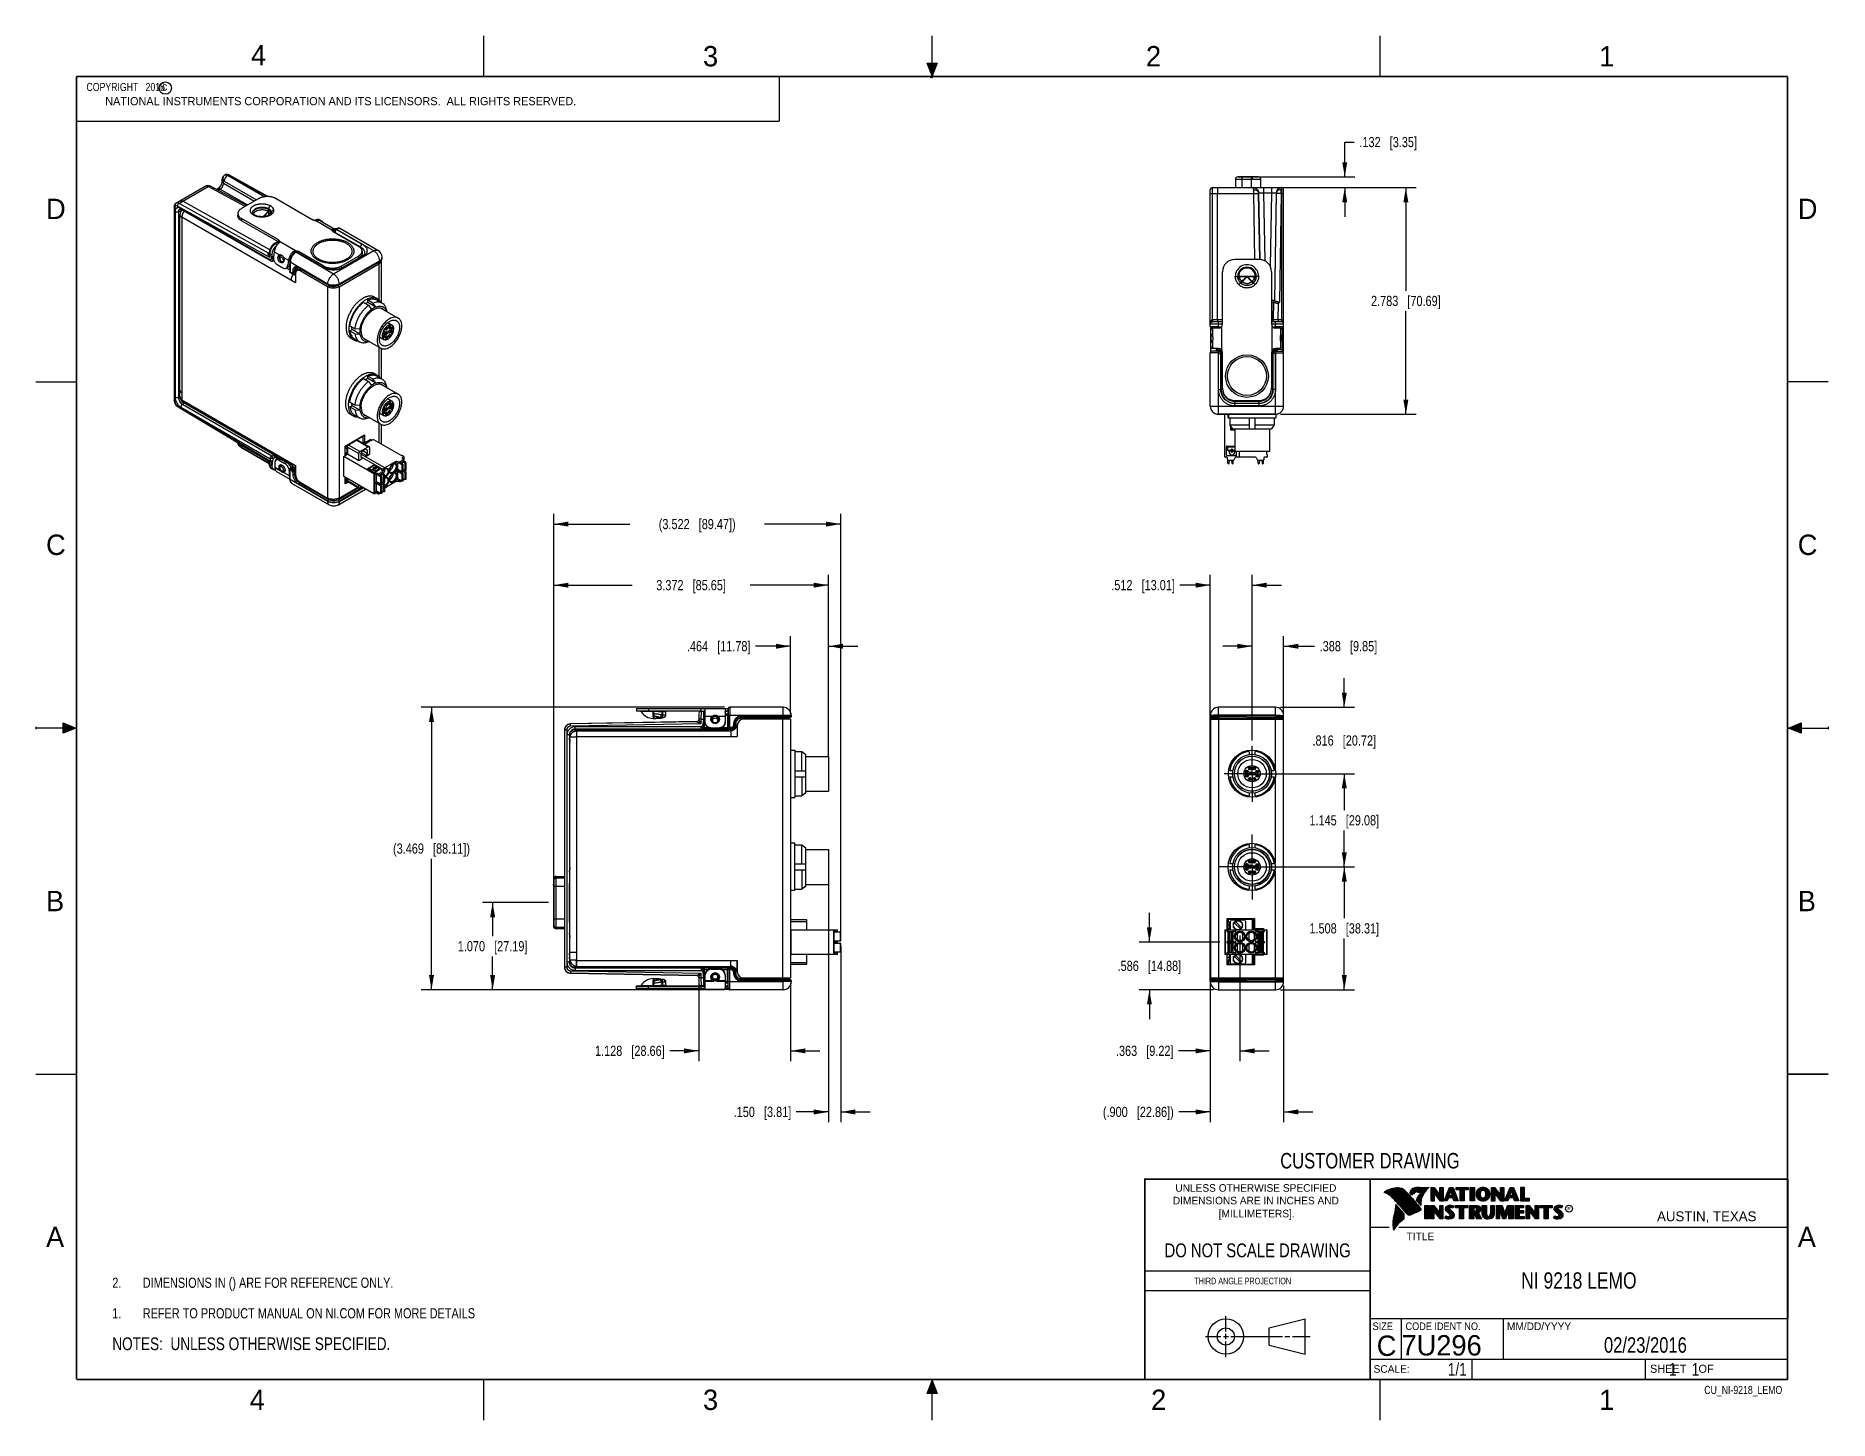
# Model space of a CAD drawing. Header units: inches. Extents: x 0 to 22, y 0 to 17.
import ezdxf

# ---------------------------------------------------------------- set-up
doc = ezdxf.new("R2010")
doc.units = ezdxf.units.IN
doc.header["$LTSCALE"] = 1.21
doc.header["$MEASUREMENT"] = 0
doc.linetypes.add('CENTER', pattern=[0.6, 0.375, -0.075, 0.075, -0.075])
doc.layers.get('0').update_dxf_attribs({"linetype": 'CONTINUOUS'})
for name, color, linetype in [('02___PRT_ALL_AXES', 7, 'CONTINUOUS'), ('03___PRT_ALL_CURVES', 7, 'CONTINUOUS'), ('DATUMCURVES', 7, 'CONTINUOUS'), ('DETAIL', 7, 'CONTINUOUS'), ('DIMENSIONS', 7, 'CONTINUOUS'), ('FEATURES', 7, 'CONTINUOUS'), ('NOTE', 7, 'CONTINUOUS')]:
    doc.layers.add(name, color=color, linetype=linetype)
doc.styles.get("Standard").update_dxf_attribs({"font": 'txt', "width": 0.8})
doc.styles.add('TEXTSTYLE_2', font='txt')
doc.styles.add('TEXTSTYLE_3', font='txt', dxfattribs={"width": 0.9})
doc.dimstyles.new('DIMSTYLE_1', dxfattribs={"dimtxt": 0.125, "dimasz": 0.18, "dimexe": 0.125, "dimexo": 0.0625, "dimgap": 0.0625, "dimtad": 0, "dimtih": 1, "dimtoh": 1, "dimzin": 4, "dimdsep": 46, "dimtxsty": 'STANDARD', "dimblk": '_FILLED', "dimblk1": '_FILLED', "dimblk2": '_FILLED', "dimcen": 0.09, "dimadec": 0, "dimazin": 0, "dimtp": 0.001, "dimtm": 0.001, "dimtfac": 1, "dimtofl": 0, "dimtmove": 0, "dimatfit": 3, "dimldrblk": '_FILLED', "dimfxl": 1, "dimtolj": 1, "dimtzin": 4, "dimarcsym": 0})

msp = doc.modelspace()

# ---------------------------------------------------------------- texts
at = {"color": 2, "linetype": 'CONTINUOUS', "line_spacing_factor": 0.9}
for s, insert, char_height, width, attachment_point, style in [('4', (2.64, 16.887), 0.25, 0.25, 1, 'TEXTSTYLE_2'), ('3', (8.188, 16.875), 0.25, 0.25, 1, 'TEXTSTYLE_2'), ('2', (13.625, 16.875), 0.25, 0.25, 1, 'TEXTSTYLE_2'), ('1', (19.188, 16.875), 0.25, 0.25, 1, 'TEXTSTYLE_2'), ('c', (1.546, 16.428), 0.1, 0.1, 1, 'TEXTSTYLE_2'), ('NATIONAL INSTRUMENTS CORPORATION AND ITS LICENSORS.  ALL RIGHTS RESERVED.', (0.851, 16.248), 0.1, 7.3, 1, 'TEXTSTYLE_2'), ('D', (0.125, 15), 0.25, 0.25, 1, 'TEXTSTYLE_2'), ('D', (21.625, 15), 0.25, 0.25, 1, 'TEXTSTYLE_2'), ('C', (0.125, 10.875), 0.25, 0.25, 1, 'TEXTSTYLE_2'), ('C', (21.625, 10.875), 0.25, 0.25, 1, 'TEXTSTYLE_2'), ('B', (0.125, 6.5), 0.25, 0.25, 1, 'TEXTSTYLE_2'), ('B', (21.625, 6.5), 0.25, 0.25, 1, 'TEXTSTYLE_2'), ('UNLESS OTHERWISE SPECIFIED', (14.974, 2.898), 0.093, 2.418, 2, 'TEXTSTYLE_2'), ('DIMENSIONS ARE IN INCHES AND', (14.974, 2.743), 0.093, 2.604, 2, 'TEXTSTYLE_2'), ('[MILLIMETERS].', (14.984, 2.583), 0.093, 1.302, 2, 'TEXTSTYLE_2'), ('R', (18.797, 2.617), 0.0418, 0.04175, 1, 'TEXTSTYLE_2'), ('AUSTIN, TEXAS', (19.898, 2.564), 0.12158, 1.58049, 1, 'TEXTSTYLE_2'), ('A', (0.125, 2.375), 0.25, 0.25, 1, 'TEXTSTYLE_2'), ('TITLE', (16.824, 2.303), 0.093, 0.465, 1, 'TEXTSTYLE_2'), ('A', (21.625, 2.375), 0.25, 0.25, 1, 'TEXTSTYLE_2'), ('SIZE', (16.407, 1.2), 0.093, 0.3348, 1, 'TEXTSTYLE_3'), ('CODE IDENT NO.', (16.811, 1.2), 0.093, 1.1718, 1, 'TEXTSTYLE_3'), ('MM/DD/YYYY', (18.056, 1.2), 0.093, 0.93, 1, 'TEXTSTYLE_2'), ('SCALE:', (16.419, 0.675), 0.093, 0.558, 1, 'TEXTSTYLE_2'), ('SHEET    OF', (19.812, 0.681), 0.1, 1.1, 1, 'TEXTSTYLE_2'), ('4', (2.625, 0.375), 0.25, 0.25, 1, 'TEXTSTYLE_2'), ('3', (8.188, 0.375), 0.25, 0.25, 1, 'TEXTSTYLE_2'), ('2', (13.688, 0.375), 0.25, 0.25, 1, 'TEXTSTYLE_2'), ('1', (19.188, 0.375), 0.25, 0.25, 1, 'TEXTSTYLE_2')]:
    msp.add_mtext(s, dxfattribs=dict(at, insert=insert, char_height=char_height, width=width, attachment_point=attachment_point, style=style))
at = {"color": 7, "linetype": 'CONTINUOUS', "attachment_point": 2, "line_spacing_factor": 0.9}
for s, insert, char_height, width in [('CUSTOMER DRAWING', (16.374, 3.281), 0.19, 2.432), ('DO NOT SCALE DRAWING', (14.995, 2.17), 0.17, 2.72)]:
    msp.add_mtext(s, dxfattribs=dict(at, insert=insert, char_height=char_height, width=width))
at = {"color": 2, "linetype": 'CONTINUOUS', "insert": (14.218, 1.749), "char_height": 0.08, "width": 1.408, "attachment_point": 1, "line_spacing_factor": 0.9}
msp.add_mtext('THIRD ANGLE PROJECTION', dxfattribs=at)
at = {"color": 7, "linetype": 'CONTINUOUS', "char_height": 0.25, "line_spacing_factor": 0.9, "style": 'TEXTSTYLE_2'}
for s, insert, width, attachment_point in [('C', (16.578, 1.039), 0.25, 2), ('7U296', (16.761, 1.044), 1.25, 1)]:
    msp.add_mtext(s, dxfattribs=dict(at, insert=insert, width=width, attachment_point=attachment_point))
at = {"layer": 'DETAIL', "color": 2, "linetype": 'CONTINUOUS', "char_height": 0.1, "line_spacing_factor": 0.9}
for s, insert, width, attachment_point in [('  COPYRIGHT   2016', (0.562, 16.422), 1.44, 1), ('CU_NI-9218_LEMO', (21.435, 0.421), 1.2, 3)]:
    msp.add_mtext(s, dxfattribs=dict(at, insert=insert, width=width, attachment_point=attachment_point))
at = {"layer": 'DETAIL', "color": 7, "linetype": 'CONTINUOUS', "line_spacing_factor": 0.9}
for s, insert, char_height, width, attachment_point in [('1/1', (17.562, 0.703), 0.1562, 0.375, 3), ('     1    1', (19.812, 0.703), 0.15625, 1.375, 1)]:
    msp.add_mtext(s, dxfattribs=dict(at, insert=insert, char_height=char_height, width=width, attachment_point=attachment_point))
at = {"layer": 'NOTE', "color": 7, "linetype": 'CONTINUOUS', "attachment_point": 2, "line_spacing_factor": 0.9}
for s, insert, char_height, width in [('NI 9218 LEMO', (18.939, 1.815), 0.2, 1.92), ('02/23/2016 ', (19.755, 1.018), 0.19, 1.672)]:
    msp.add_mtext(s, dxfattribs=dict(at, insert=insert, char_height=char_height, width=width))

# ---------------------------------------------------------------- blocks, each defined once
blk = doc.blocks.new('CUSTOM_NOTE_BL0', base_point=(3.625, 1.312))
at = {"color": 2, "linetype": 'CONTINUOUS', "width": 0.8}
for s, p in [('1.', (0.938, 1.25)), ('REFER TO PRODUCT MANUAL ON NI.COM FOR MORE DETAILS', (1.312, 1.25))]:
    blk.add_text(s, height=0.125, dxfattribs=at).set_placement(p)
blk = doc.blocks.new('_FILLED')
at = {"color": 0, "linetype": 'BYBLOCK'}
blk.add_solid([(0, 0), (-1, 0.17), (-1, -0.17)], dxfattribs=at)
blk = doc.blocks.new('*D0')
at = {"layer": 'DIMENSIONS', "color": 2, "linetype": 'CONTINUOUS'}
for p, q in [((14.99, 6.794), (16.184, 6.794)), ((16.059, 6.794), (16.059, 6.164)), ((16.059, 5.285), (16.059, 5.914)), ((15.277, 5.285), (16.184, 5.285))]:
    blk.add_line(p, q, dxfattribs=at)
at = {"layer": 'DIMENSIONS', "color": 2, "linetype": 'CONTINUOUS', "xscale": 0.18, "yscale": 0.18, "zscale": 0.18}
for p, rotation in [((16.059, 6.794), 90), ((16.059, 5.285), 270)]:
    blk.add_blockref('_FILLED', p, dxfattribs=dict(at, rotation=rotation))
at = {"layer": 'DIMENSIONS', "color": 2, "linetype": 'CONTINUOUS', "insert": (16.059, 6.102), "char_height": 0.125, "width": 1.325, "attachment_point": 2, "line_spacing_factor": 0.9}
blk.add_mtext('1.508{\\Ftxt.shx;\\W1.000000;\\H0.125000; }[38.31]', dxfattribs=at)
blk = doc.blocks.new('*D1')
at = {"layer": 'DIMENSIONS', "color": 2, "linetype": 'CONTINUOUS'}
for p, q in [((14.99, 7.939), (16.184, 7.939)), ((16.059, 7.939), (16.059, 7.491)), ((16.059, 6.794), (16.059, 7.241)), ((14.99, 6.794), (16.184, 6.794))]:
    blk.add_line(p, q, dxfattribs=at)
at = {"layer": 'DIMENSIONS', "color": 2, "linetype": 'CONTINUOUS', "xscale": 0.18, "yscale": 0.18, "zscale": 0.18}
for p, rotation in [((16.059, 7.939), 90), ((16.059, 6.794), 270)]:
    blk.add_blockref('_FILLED', p, dxfattribs=dict(at, rotation=rotation))
at = {"layer": 'DIMENSIONS', "color": 2, "linetype": 'CONTINUOUS', "insert": (16.059, 7.429), "char_height": 0.125, "width": 1.325, "attachment_point": 2, "line_spacing_factor": 0.9}
blk.add_mtext('1.145{\\Ftxt.shx;\\W1.000000;\\H0.125000; }[29.08]', dxfattribs=at)
blk = doc.blocks.new('*D2')
at = {"layer": 'DIMENSIONS', "color": 2, "linetype": 'CONTINUOUS'}
for p, q in [((16.059, 8.754), (16.059, 9.114)), ((15.277, 8.754), (16.184, 8.754)), ((14.99, 7.939), (16.184, 7.939)), ((16.059, 7.939), (16.059, 7.579))]:
    blk.add_line(p, q, dxfattribs=at)
at = {"layer": 'DIMENSIONS', "color": 2, "linetype": 'CONTINUOUS', "xscale": 0.18, "yscale": 0.18, "zscale": 0.18}
for p, rotation in [((16.059, 8.754), 270), ((16.059, 7.939), 90)]:
    blk.add_blockref('_FILLED', p, dxfattribs=dict(at, rotation=rotation))
at = {"layer": 'DIMENSIONS', "color": 2, "linetype": 'CONTINUOUS', "insert": (16.059, 8.409), "char_height": 0.125, "width": 1.225, "attachment_point": 2, "line_spacing_factor": 0.9}
blk.add_mtext('.816{\\Ftxt.shx;\\W1.000000;\\H0.125000; }[20.72]', dxfattribs=at)
blk = doc.blocks.new('*D3')
at = {"layer": 'DIMENSIONS', "color": 2, "linetype": 'CONTINUOUS'}
for p, q in [((14.927, 9.504), (14.567, 9.504)), ((14.927, 8.345), (14.927, 9.629)), ((15.315, 8.611), (15.315, 9.629)), ((15.315, 9.504), (15.695, 9.504))]:
    blk.add_line(p, q, dxfattribs=at)
at = {"layer": 'DIMENSIONS', "color": 2, "linetype": 'CONTINUOUS', "xscale": 0.18, "yscale": 0.18, "zscale": 0.18}
blk.add_blockref('_FILLED', (14.927, 9.504), dxfattribs=at)
at = {"layer": 'DIMENSIONS', "color": 2, "linetype": 'CONTINUOUS', "xscale": 0.18, "yscale": 0.18, "zscale": 0.18, "rotation": 180}
blk.add_blockref('_FILLED', (15.315, 9.504), dxfattribs=at)
at = {"layer": 'DIMENSIONS', "color": 2, "linetype": 'CONTINUOUS', "insert": (15.757, 9.567), "char_height": 0.125, "width": 1.125, "attachment_point": 1, "line_spacing_factor": 0.9}
blk.add_mtext('.388{\\Ftxt.shx;\\W1.000000;\\H0.125000; }[9.85]', dxfattribs=at)
blk = doc.blocks.new('*D4')
at = {"layer": 'DIMENSIONS', "color": 2, "linetype": 'CONTINUOUS'}
for p, q in [((14.415, 8.578), (14.415, 10.379)), ((14.927, 8.345), (14.927, 10.379)), ((14.415, 10.254), (14.042, 10.254)), ((14.927, 10.254), (15.287, 10.254))]:
    blk.add_line(p, q, dxfattribs=at)
at = {"layer": 'DIMENSIONS', "color": 2, "linetype": 'CONTINUOUS', "xscale": 0.18, "yscale": 0.18, "zscale": 0.18}
blk.add_blockref('_FILLED', (14.415, 10.254), dxfattribs=at)
at = {"layer": 'DIMENSIONS', "color": 2, "linetype": 'CONTINUOUS', "xscale": 0.18, "yscale": 0.18, "zscale": 0.18, "rotation": 180}
blk.add_blockref('_FILLED', (14.927, 10.254), dxfattribs=at)
at = {"layer": 'DIMENSIONS', "color": 2, "linetype": 'CONTINUOUS', "insert": (13.98, 10.317), "char_height": 0.125, "width": 1.225, "attachment_point": 3, "line_spacing_factor": 0.9}
blk.add_mtext('.512{\\Ftxt.shx;\\W1.000000;\\H0.125000; }[13.01]', dxfattribs=at)
blk = doc.blocks.new('*D5')
at = {"layer": 'DIMENSIONS', "color": 2, "linetype": 'CONTINUOUS'}
for p, q in [((13.667, 5.871), (13.667, 6.231)), ((14.53, 5.871), (13.542, 5.871)), ((14.452, 5.285), (13.542, 5.285)), ((13.667, 5.285), (13.667, 4.925))]:
    blk.add_line(p, q, dxfattribs=at)
at = {"layer": 'DIMENSIONS', "color": 2, "linetype": 'CONTINUOUS', "xscale": 0.18, "yscale": 0.18, "zscale": 0.18}
for p, rotation in [((13.667, 5.871), 270), ((13.667, 5.285), 90)]:
    blk.add_blockref('_FILLED', p, dxfattribs=dict(at, rotation=rotation))
at = {"layer": 'DIMENSIONS', "color": 2, "linetype": 'CONTINUOUS', "insert": (13.667, 5.641), "char_height": 0.125, "width": 1.225, "attachment_point": 2, "line_spacing_factor": 0.9}
blk.add_mtext('.586{\\Ftxt.shx;\\W1.000000;\\H0.125000; }[14.88]', dxfattribs=at)
blk = doc.blocks.new('*D6')
at = {"layer": 'DIMENSIONS', "color": 2, "linetype": 'CONTINUOUS'}
for p, q in [((14.778, 5.95), (14.778, 4.41)), ((14.415, 5.373), (14.415, 4.41)), ((14.415, 4.535), (14.026, 4.535)), ((14.778, 4.535), (15.138, 4.535))]:
    blk.add_line(p, q, dxfattribs=at)
at = {"layer": 'DIMENSIONS', "color": 2, "linetype": 'CONTINUOUS', "xscale": 0.18, "yscale": 0.18, "zscale": 0.18}
blk.add_blockref('_FILLED', (14.415, 4.535), dxfattribs=at)
at = {"layer": 'DIMENSIONS', "color": 2, "linetype": 'CONTINUOUS', "xscale": 0.18, "yscale": 0.18, "zscale": 0.18, "rotation": 180}
blk.add_blockref('_FILLED', (14.778, 4.535), dxfattribs=at)
at = {"layer": 'DIMENSIONS', "color": 2, "linetype": 'CONTINUOUS', "insert": (13.963, 4.598), "char_height": 0.125, "width": 1.125, "attachment_point": 3, "line_spacing_factor": 0.9}
blk.add_mtext('.363{\\Ftxt.shx;\\W1.000000;\\H0.125000; }[9.22]', dxfattribs=at)
blk = doc.blocks.new('*D7')
at = {"layer": 'DIMENSIONS', "color": 2, "linetype": 'CONTINUOUS'}
for p, q in [((14.415, 5.326), (14.415, 3.66)), ((15.315, 5.334), (15.315, 3.66)), ((14.415, 3.785), (14.028, 3.785)), ((15.315, 3.785), (15.675, 3.785))]:
    blk.add_line(p, q, dxfattribs=at)
at = {"layer": 'DIMENSIONS', "color": 2, "linetype": 'CONTINUOUS', "xscale": 0.18, "yscale": 0.18, "zscale": 0.18}
blk.add_blockref('_FILLED', (14.415, 3.785), dxfattribs=at)
at = {"layer": 'DIMENSIONS', "color": 2, "linetype": 'CONTINUOUS', "xscale": 0.18, "yscale": 0.18, "zscale": 0.18, "rotation": 180}
blk.add_blockref('_FILLED', (15.315, 3.785), dxfattribs=at)
at = {"layer": 'DIMENSIONS', "color": 2, "linetype": 'CONTINUOUS', "insert": (13.966, 3.848), "char_height": 0.125, "width": 1.425, "attachment_point": 3, "line_spacing_factor": 0.9}
blk.add_mtext('(.900{\\Ftxt.shx;\\W1.000000;\\H0.125000; }[22.86])', dxfattribs=at)
blk = doc.blocks.new('*D8')
at = {"layer": 'DIMENSIONS', "color": 2, "linetype": 'CONTINUOUS'}
for p, q in [((16.065, 15.268), (16.065, 15.695)), ((16.065, 15.695), (16.182, 15.695)), ((14.984, 15.268), (16.19, 15.268)), ((15.004, 15.136), (16.19, 15.136)), ((16.065, 15.136), (16.065, 14.776))]:
    blk.add_line(p, q, dxfattribs=at)
at = {"layer": 'DIMENSIONS', "color": 2, "linetype": 'CONTINUOUS', "xscale": 0.18, "yscale": 0.18, "zscale": 0.18}
for p, rotation in [((16.065, 15.268), 270), ((16.065, 15.136), 90)]:
    blk.add_blockref('_FILLED', p, dxfattribs=dict(at, rotation=rotation))
at = {"layer": 'DIMENSIONS', "color": 2, "linetype": 'CONTINUOUS', "insert": (16.245, 15.758), "char_height": 0.125, "width": 1.125, "attachment_point": 1, "line_spacing_factor": 0.9}
blk.add_mtext('.132{\\Ftxt.shx;\\W1.000000;\\H0.125000; }[3.35]', dxfattribs=at)
blk = doc.blocks.new('*D9')
at = {"layer": 'DIMENSIONS', "color": 2, "linetype": 'CONTINUOUS'}
for p, q in [((15.004, 15.136), (16.94, 15.136)), ((16.815, 15.136), (16.815, 13.869)), ((16.815, 12.353), (16.815, 13.619)), ((15.277, 12.353), (16.94, 12.353))]:
    blk.add_line(p, q, dxfattribs=at)
at = {"layer": 'DIMENSIONS', "color": 2, "linetype": 'CONTINUOUS', "xscale": 0.18, "yscale": 0.18, "zscale": 0.18}
for p, rotation in [((16.815, 15.136), 90), ((16.815, 12.353), 270)]:
    blk.add_blockref('_FILLED', p, dxfattribs=dict(at, rotation=rotation))
at = {"layer": 'DIMENSIONS', "color": 2, "linetype": 'CONTINUOUS', "insert": (16.815, 13.807), "char_height": 0.125, "width": 1.325, "attachment_point": 2, "line_spacing_factor": 0.9}
blk.add_mtext('2.783{\\Ftxt.shx;\\W1.000000;\\H0.125000; }[70.69]', dxfattribs=at)
blk = doc.blocks.new('*D10')
at = {"layer": 'DIMENSIONS', "color": 2, "linetype": 'CONTINUOUS'}
for p, q in [((6.356, 6.62), (6.356, 10.379)), ((9.728, 8.215), (9.728, 10.379)), ((6.356, 10.254), (7.317, 10.254)), ((9.728, 10.254), (8.767, 10.254))]:
    blk.add_line(p, q, dxfattribs=at)
at = {"layer": 'DIMENSIONS', "color": 2, "linetype": 'CONTINUOUS', "xscale": 0.18, "yscale": 0.18, "zscale": 0.18, "rotation": 180}
blk.add_blockref('_FILLED', (6.356, 10.254), dxfattribs=at)
at = {"layer": 'DIMENSIONS', "color": 2, "linetype": 'CONTINUOUS', "xscale": 0.18, "yscale": 0.18, "zscale": 0.18}
blk.add_blockref('_FILLED', (9.728, 10.254), dxfattribs=at)
at = {"layer": 'DIMENSIONS', "color": 2, "linetype": 'CONTINUOUS', "insert": (8.042, 10.317), "char_height": 0.125, "width": 1.325, "attachment_point": 2, "line_spacing_factor": 0.9}
blk.add_mtext('3.372{\\Ftxt.shx;\\W1.000000;\\H0.125000; }[85.65]', dxfattribs=at)
blk = doc.blocks.new('*D11')
at = {"layer": 'DIMENSIONS', "color": 2, "linetype": 'CONTINUOUS'}
for p, q in [((8.136, 5.375), (8.136, 4.41)), ((9.264, 5.368), (9.264, 4.41)), ((8.136, 4.535), (7.78, 4.535)), ((9.264, 4.535), (9.624, 4.535))]:
    blk.add_line(p, q, dxfattribs=at)
at = {"layer": 'DIMENSIONS', "color": 2, "linetype": 'CONTINUOUS', "xscale": 0.18, "yscale": 0.18, "zscale": 0.18}
blk.add_blockref('_FILLED', (8.136, 4.535), dxfattribs=at)
at = {"layer": 'DIMENSIONS', "color": 2, "linetype": 'CONTINUOUS', "xscale": 0.18, "yscale": 0.18, "zscale": 0.18, "rotation": 180}
blk.add_blockref('_FILLED', (9.264, 4.535), dxfattribs=at)
at = {"layer": 'DIMENSIONS', "color": 2, "linetype": 'CONTINUOUS', "insert": (7.718, 4.598), "char_height": 0.125, "width": 1.325, "attachment_point": 3, "line_spacing_factor": 0.9}
blk.add_mtext('1.128{\\Ftxt.shx;\\W1.000000;\\H0.125000; }[28.66]', dxfattribs=at)
blk = doc.blocks.new('*D12')
at = {"layer": 'DIMENSIONS', "color": 2, "linetype": 'CONTINUOUS'}
for p, q in [((6.293, 6.356), (5.481, 6.356)), ((5.606, 6.356), (5.606, 5.945)), ((5.606, 5.285), (5.606, 5.695)), ((8.454, 5.285), (5.481, 5.285))]:
    blk.add_line(p, q, dxfattribs=at)
at = {"layer": 'DIMENSIONS', "color": 2, "linetype": 'CONTINUOUS', "xscale": 0.18, "yscale": 0.18, "zscale": 0.18}
for p, rotation in [((5.606, 6.356), 90.0001115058), ((5.606, 5.285), 270)]:
    blk.add_blockref('_FILLED', p, dxfattribs=dict(at, rotation=rotation))
at = {"layer": 'DIMENSIONS', "color": 2, "linetype": 'CONTINUOUS', "insert": (5.606, 5.883), "char_height": 0.125, "width": 1.325, "attachment_point": 2, "line_spacing_factor": 0.9}
blk.add_mtext('1.070{\\Ftxt.shx;\\W1.000000;\\H0.125000; }[27.19]', dxfattribs=at)
blk = doc.blocks.new('*D13')
at = {"layer": 'DIMENSIONS', "color": 2, "linetype": 'CONTINUOUS'}
for p, q in [((9.728, 6.625), (9.728, 3.66)), ((9.878, 5.821), (9.878, 3.66)), ((9.728, 3.785), (9.333, 3.785)), ((9.878, 3.785), (10.238, 3.785))]:
    blk.add_line(p, q, dxfattribs=at)
at = {"layer": 'DIMENSIONS', "color": 2, "linetype": 'CONTINUOUS', "xscale": 0.18, "yscale": 0.18, "zscale": 0.18}
blk.add_blockref('_FILLED', (9.728, 3.785), dxfattribs=at)
at = {"layer": 'DIMENSIONS', "color": 2, "linetype": 'CONTINUOUS', "xscale": 0.18, "yscale": 0.18, "zscale": 0.18, "rotation": 180}
blk.add_blockref('_FILLED', (9.878, 3.785), dxfattribs=at)
at = {"layer": 'DIMENSIONS', "color": 2, "linetype": 'CONTINUOUS', "insert": (9.271, 3.848), "char_height": 0.125, "width": 1.125, "attachment_point": 3, "line_spacing_factor": 0.9}
blk.add_mtext('.150{\\Ftxt.shx;\\W1.000000;\\H0.125000; }[3.81]', dxfattribs=at)
blk = doc.blocks.new('*D14')
at = {"layer": 'DIMENSIONS', "color": 2, "linetype": 'CONTINUOUS'}
for p, q in [((6.356, 6.62), (6.356, 11.129)), ((9.878, 5.921), (9.878, 11.129)), ((6.356, 11.004), (7.292, 11.004)), ((9.878, 11.004), (8.942, 11.004))]:
    blk.add_line(p, q, dxfattribs=at)
at = {"layer": 'DIMENSIONS', "color": 2, "linetype": 'CONTINUOUS', "xscale": 0.18, "yscale": 0.18, "zscale": 0.18, "rotation": 180}
blk.add_blockref('_FILLED', (6.356, 11.004), dxfattribs=at)
at = {"layer": 'DIMENSIONS', "color": 2, "linetype": 'CONTINUOUS', "xscale": 0.18, "yscale": 0.18, "zscale": 0.18}
blk.add_blockref('_FILLED', (9.878, 11.004), dxfattribs=at)
at = {"layer": 'DIMENSIONS', "color": 2, "linetype": 'CONTINUOUS', "insert": (8.117, 11.067), "char_height": 0.125, "width": 1.525, "attachment_point": 2, "line_spacing_factor": 0.9}
blk.add_mtext('(3.522{\\Ftxt.shx;\\W1.000000;\\H0.125000; }[89.47])', dxfattribs=at)
blk = doc.blocks.new('*D15')
at = {"layer": 'DIMENSIONS', "color": 2, "linetype": 'CONTINUOUS'}
for p, q in [((8.454, 8.754), (4.731, 8.754)), ((4.856, 8.754), (4.856, 7.145)), ((4.856, 5.285), (4.856, 6.895)), ((8.454, 5.285), (4.731, 5.285))]:
    blk.add_line(p, q, dxfattribs=at)
at = {"layer": 'DIMENSIONS', "color": 2, "linetype": 'CONTINUOUS', "xscale": 0.18, "yscale": 0.18, "zscale": 0.18}
for p, rotation in [((4.856, 8.754), 90), ((4.856, 5.285), 269.9999078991)]:
    blk.add_blockref('_FILLED', p, dxfattribs=dict(at, rotation=rotation))
at = {"layer": 'DIMENSIONS', "color": 2, "linetype": 'CONTINUOUS', "insert": (4.856, 7.082), "char_height": 0.125, "width": 1.525, "attachment_point": 2, "line_spacing_factor": 0.9}
blk.add_mtext('(3.469{\\Ftxt.shx;\\W1.000000;\\H0.125000; }[88.11])', dxfattribs=at)
blk = doc.blocks.new('*D16')
at = {"layer": 'DIMENSIONS', "color": 2, "linetype": 'CONTINUOUS'}
for p, q in [((9.264, 9.504), (8.833, 9.504)), ((9.264, 8.672), (9.264, 9.629)), ((9.728, 8.144), (9.728, 9.629)), ((9.728, 9.504), (10.088, 9.504))]:
    blk.add_line(p, q, dxfattribs=at)
at = {"layer": 'DIMENSIONS', "color": 2, "linetype": 'CONTINUOUS', "xscale": 0.18, "yscale": 0.18, "zscale": 0.18}
blk.add_blockref('_FILLED', (9.264, 9.504), dxfattribs=at)
at = {"layer": 'DIMENSIONS', "color": 2, "linetype": 'CONTINUOUS', "xscale": 0.18, "yscale": 0.18, "zscale": 0.18, "rotation": 180}
blk.add_blockref('_FILLED', (9.728, 9.504), dxfattribs=at)
at = {"layer": 'DIMENSIONS', "color": 2, "linetype": 'CONTINUOUS', "insert": (8.771, 9.567), "char_height": 0.125, "width": 1.225, "attachment_point": 3, "line_spacing_factor": 0.9}
blk.add_mtext('.464{\\Ftxt.shx;\\W1.000000;\\H0.125000; }[11.78]', dxfattribs=at)
blk = doc.blocks.new('NOTES_HEADER_BL1', base_point=(3.1215, 0.9375))
at = {"layer": 'DETAIL', "color": 2, "linetype": 'CONTINUOUS', "width": 0.8}
blk.add_text('NOTES:  UNLESS OTHERWISE SPECIFIED.', height=0.156, dxfattribs=at).set_placement((0.9375, 0.8595))
blk = doc.blocks.new('DIMS_REF_BL2', base_point=(3.125, 1.687))
at = {"layer": 'DETAIL', "color": 2, "linetype": 'CONTINUOUS', "width": 0.8}
for s, p in [('2.', (0.938, 1.625)), ('DIMENSIONS IN () ARE FOR REFERENCE ONLY.', (1.312, 1.625))]:
    blk.add_text(s, height=0.125, dxfattribs=at).set_placement(p)

# ---------------------------------------------------------------- dimensions: what is measured, and where the dimension line sits
at = {"layer": 'DIMENSIONS', "color": 2, "linetype": 'CONTINUOUS'}
for base, p1, p2, angle, picture, middle in [((16.065, 15.136), (14.922, 15.268), (14.942, 15.136), 270, '*D8', (16.807, 15.695)), ((16.815, 12.353), (14.942, 15.136), (15.215, 12.353), 270, '*D9', (16.815, 13.744)), ((6.356, 10.254), (9.728, 8.152), (6.356, 6.557), 180, '*D10', (8.042, 10.254)), ((14.415, 10.254), (14.927, 8.282), (14.415, 8.515), 180, '*D4', (13.367, 10.254)), ((14.927, 9.504), (15.315, 8.549), (14.927, 8.282), 180, '*D3', (16.32, 9.504)), ((16.0586, 7.9385), (15.2147, 8.7542), (14.9271, 7.9385), 270, '*D2', (16.0586, 8.3464)), ((16.058623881, 7.9385434), (14.927084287, 6.7935434), (14.927084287, 7.9385434), 90, '*D1', (16.058623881, 7.3660434)), ((16.059, 6.794), (15.215, 5.285), (14.927, 6.794), 90, '*D0', (16.059, 6.039)), ((5.606, 6.356), (8.517, 5.285), (6.356, 6.356), 90, '*D12', (5.606, 5.82)), ((13.667, 5.871), (14.515, 5.285), (14.593, 5.871), 90, '*D5', (13.667, 5.578)), ((8.136, 4.535), (9.264, 5.43), (8.136, 5.438), 180, '*D11', (7.055, 4.535))]:
    dim = msp.add_linear_dim(base=base, p1=p1, p2=p2, angle=angle, dimstyle='DIMSTYLE_1', dxfattribs=at)
    dim.commit()
    dim.dimension.update_dxf_attribs({"geometry": picture, "text_midpoint": middle, "dimtype": 160})
for base, p1, p2, angle, picture, middle in [((6.356, 11.004), (9.878, 5.858), (6.356, 6.557), 180, '*D14', (8.117, 11.004)), ((4.856, 5.285), (8.517, 8.754), (8.517, 5.285), 270, '*D15', (4.856, 7.02))]:
    dim = msp.add_linear_dim(base=base, p1=p1, p2=p2, angle=angle, text='(<>)', dimstyle='DIMSTYLE_1', dxfattribs=at)
    dim.commit()
    dim.dimension.update_dxf_attribs({"geometry": picture, "text_midpoint": middle, "dimtype": 160})
for base, p1, p2, picture, middle in [((9.728, 9.504), (9.264, 8.609), (9.728, 8.081), '*D16', (8.158, 9.504)), ((9.878, 3.785), (9.728, 6.688), (9.878, 5.884), '*D13', (8.708, 3.785)), ((14.778, 4.535), (14.415, 5.436), (14.778, 6.013), '*D6', (13.401, 4.535))]:
    dim = msp.add_linear_dim(base=base, p1=p1, p2=p2, dimstyle='DIMSTYLE_1', dxfattribs=at)
    dim.commit()
    dim.dimension.update_dxf_attribs({"geometry": picture, "text_midpoint": middle, "dimtype": 160})
dim = msp.add_linear_dim(base=(15.315, 3.785), p1=(14.415, 5.389), p2=(15.315, 5.397), text='(<>)', dimstyle='DIMSTYLE_1', dxfattribs=at)
dim.commit()
dim.dimension.update_dxf_attribs({"geometry": '*D7', "text_midpoint": (13.253, 3.785), "dimtype": 160})

# ---------------------------------------------------------------- hatches: boundary and pattern name
at = {"linetype": 'CONTINUOUS'}
for points in [[(11, 16.51), (10.938, 16.666), (11.062, 16.666)], [(0.334, 8.562), (0.49, 8.5), (0.334, 8.438)], [(21.666, 8.562), (21.666, 8.438), (21.51, 8.5)], [(10.938, 0.329), (11, 0.485), (11.062, 0.329)]]:
    msp.add_hatch(color=2, dxfattribs=at).paths.add_polyline_path(points)

# ---------------------------------------------------------------- linework, layer by layer
at = {"color": 2, "linetype": 'CONTINUOUS'}
for p, q in [((5.5, 16.5), (5.5, 17)), ((11, 16.485), (11, 17)), ((16.5, 16.5), (16.5, 17)), ((11, 16.51), (10.938, 16.666)), ((10.938, 16.666), (11.062, 16.666)), ((11.015, 16.515), (10.985, 16.485)), ((10.985, 16.485), (11, 16.515)), ((11.062, 16.666), (11, 16.51)), ((11, 16.485), (11.015, 16.515)), ((0.5, 16.5), (9.125, 16.5)), ((0.5, 16.5), (0.5, 15.953)), ((9.125, 16.5), (9.125, 15.953)), ((0.5, 15.953), (9.125, 15.953)), ((0, 12.75), (0.5, 12.75)), ((22, 12.75), (21.5, 12.75)), ((0, 8.515), (0, 8.485)), ((0.49, 8.5), (0, 8.5)), ((0.334, 8.438), (0.334, 8.562)), ((0.334, 8.562), (0.49, 8.5)), ((0.49, 8.5), (0.334, 8.438)), ((21.51, 8.5), (21.666, 8.562)), ((21.51, 8.5), (22, 8.5)), ((21.666, 8.438), (21.51, 8.5)), ((21.666, 8.562), (21.666, 8.438)), ((22, 8.515), (22, 8.485)), ((0, 4.25), (0.5, 4.25)), ((16.374, 2.96), (21.504, 2.96)), ((16.374, 2.96), (16.374, 1.25)), ((16.375, 2.96), (21.5, 2.96)), ((21.504, 2.96), (21.504, 1.25)), ((16.558, 2.796), (16.558, 2.799)), ((16.565, 2.794), (16.565, 2.803)), ((16.571, 2.791), (16.571, 2.808)), ((16.578, 2.788), (16.578, 2.812)), ((16.585, 2.785), (16.585, 2.815)), ((16.592, 2.781), (16.592, 2.819)), ((16.599, 2.778), (16.599, 2.822)), ((16.606, 2.774), (16.606, 2.825)), ((16.612, 2.77), (16.612, 2.828)), ((16.619, 2.765), (16.619, 2.83)), ((16.626, 2.76), (16.626, 2.832)), ((16.633, 2.755), (16.633, 2.835)), ((16.64, 2.749), (16.64, 2.837)), ((16.647, 2.743), (16.647, 2.839)), ((16.653, 2.737), (16.653, 2.84)), ((16.66, 2.729), (16.66, 2.842)), ((16.667, 2.722), (16.667, 2.844)), ((16.674, 2.715), (16.674, 2.845)), ((16.681, 2.707), (16.681, 2.846)), ((16.687, 2.699), (16.687, 2.847)), ((16.794, 2.533), (16.692, 2.649)), ((16.694, 2.692), (16.694, 2.847)), ((16.701, 2.684), (16.701, 2.847)), ((16.708, 2.676), (16.708, 2.847)), ((16.715, 2.669), (16.715, 2.847)), ((16.722, 2.661), (16.722, 2.846)), ((16.728, 2.653), (16.728, 2.846)), ((16.735, 2.645), (16.735, 2.844)), ((16.742, 2.637), (16.742, 2.843)), ((16.749, 2.629), (16.749, 2.842)), ((16.756, 2.62), (16.756, 2.84)), ((16.763, 2.612), (16.763, 2.838)), ((16.769, 2.605), (16.769, 2.835)), ((16.776, 2.597), (16.776, 2.832)), ((16.783, 2.589), (16.783, 2.828)), ((16.79, 2.581), (16.79, 2.824)), ((16.797, 2.574), (16.797, 2.819)), ((16.804, 2.567), (16.804, 2.814)), ((16.81, 2.559), (16.81, 2.807)), ((16.817, 2.552), (16.817, 2.8)), ((16.824, 2.545), (16.824, 2.792)), ((16.831, 2.538), (16.831, 2.785)), ((16.838, 2.531), (16.838, 2.778)), ((16.844, 2.526), (16.844, 2.771)), ((16.851, 2.523), (16.851, 2.764)), ((16.858, 2.522), (16.858, 2.757)), ((16.886, 2.766), (16.863, 2.794)), ((16.865, 2.524), (16.865, 2.749)), ((16.888, 2.772), (16.868, 2.795)), ((16.872, 2.791), (16.872, 2.809)), ((16.872, 2.527), (16.872, 2.742)), ((16.879, 2.783), (16.879, 2.821)), ((16.879, 2.53), (16.879, 2.735)), ((16.885, 2.775), (16.885, 2.828)), ((16.885, 2.533), (16.885, 2.727)), ((16.892, 2.775), (16.892, 2.833)), ((16.892, 2.536), (16.892, 2.719)), ((16.899, 2.779), (16.899, 2.837)), ((16.899, 2.539), (16.899, 2.71)), ((16.906, 2.784), (16.906, 2.841)), ((16.906, 2.542), (16.906, 2.702)), ((16.913, 2.79), (16.913, 2.844)), ((16.913, 2.545), (16.913, 2.694)), ((16.92, 2.797), (16.92, 2.846)), ((16.92, 2.548), (16.92, 2.686)), ((16.926, 2.802), (16.926, 2.848)), ((16.926, 2.551), (16.926, 2.677)), ((16.933, 2.805), (16.933, 2.849)), ((16.933, 2.554), (16.933, 2.669)), ((16.94, 2.808), (16.94, 2.85)), ((16.94, 2.557), (16.94, 2.661)), ((16.962, 2.68), (16.943, 2.701)), ((16.947, 2.808), (16.947, 2.851)), ((16.947, 2.561), (16.947, 2.653)), ((16.965, 2.683), (16.949, 2.701)), ((16.954, 2.807), (16.954, 2.852)), ((16.954, 2.696), (16.954, 2.711)), ((16.954, 2.564), (16.954, 2.644)), ((16.961, 2.805), (16.961, 2.852)), ((16.961, 2.688), (16.961, 2.727)), ((16.967, 2.803), (16.967, 2.853)), ((16.967, 2.68), (16.967, 2.744)), ((16.974, 2.803), (16.974, 2.854)), ((16.974, 2.672), (16.974, 2.757)), ((16.981, 2.802), (16.981, 2.854)), ((16.981, 2.664), (16.981, 2.763)), ((16.984, 2.859), (17.1, 2.861)), ((16.984, 2.854), (17.087, 2.856)), ((16.988, 2.802), (16.988, 2.854)), ((16.988, 2.656), (16.988, 2.767)), ((16.995, 2.802), (16.995, 2.854)), ((16.995, 2.675), (16.995, 2.768)), ((16.999, 2.637), (16.995, 2.642)), ((17.002, 2.801), (17.002, 2.854)), ((17.002, 2.719), (17.002, 2.769)), ((17.008, 2.796), (17.008, 2.855)), ((17.008, 2.739), (17.008, 2.77)), ((17.015, 2.755), (17.015, 2.855)), ((17.022, 2.769), (17.022, 2.855)), ((17.029, 2.782), (17.029, 2.855)), ((17.036, 2.793), (17.036, 2.855)), ((17.042, 2.804), (17.042, 2.855)), ((17.049, 2.813), (17.049, 2.855)), ((17.056, 2.822), (17.056, 2.855)), ((17.063, 2.83), (17.063, 2.855)), ((17.07, 2.838), (17.07, 2.855)), ((17.077, 2.845), (17.077, 2.856)), ((17.124, 2.859), (17.161, 2.859)), ((17.124, 2.691), (17.124, 2.859)), ((17.164, 2.691), (17.124, 2.691)), ((17.129, 2.854), (17.158, 2.854)), ((17.129, 2.696), (17.129, 2.854)), ((17.159, 2.696), (17.129, 2.696)), ((17.138, 2.696), (17.138, 2.854)), ((17.145, 2.696), (17.145, 2.854)), ((17.151, 2.696), (17.151, 2.854)), ((17.158, 2.854), (17.238, 2.749)), ((17.159, 2.804), (17.158, 2.854)), ((17.242, 2.696), (17.159, 2.804)), ((17.159, 2.804), (17.159, 2.696)), ((17.161, 2.859), (17.233, 2.764)), ((17.239, 2.691), (17.164, 2.79)), ((17.164, 2.79), (17.164, 2.691)), ((17.165, 2.797), (17.165, 2.846)), ((17.171, 2.788), (17.171, 2.837)), ((17.178, 2.779), (17.178, 2.828)), ((17.185, 2.77), (17.185, 2.82)), ((17.191, 2.762), (17.191, 2.811)), ((17.198, 2.753), (17.198, 2.802)), ((17.205, 2.744), (17.205, 2.793)), ((17.211, 2.736), (17.211, 2.784)), ((17.218, 2.727), (17.218, 2.776)), ((17.225, 2.718), (17.225, 2.767)), ((17.232, 2.71), (17.232, 2.758)), ((17.233, 2.859), (17.273, 2.859)), ((17.233, 2.764), (17.233, 2.859)), ((17.238, 2.854), (17.268, 2.854)), ((17.238, 2.749), (17.238, 2.854)), ((17.238, 2.701), (17.238, 2.749)), ((17.273, 2.691), (17.239, 2.691)), ((17.268, 2.696), (17.242, 2.696)), ((17.245, 2.696), (17.245, 2.854)), ((17.252, 2.696), (17.252, 2.854)), ((17.258, 2.696), (17.258, 2.854)), ((17.265, 2.696), (17.265, 2.854)), ((17.268, 2.854), (17.268, 2.696)), ((17.273, 2.859), (17.273, 2.691)), ((17.283, 2.692), (17.352, 2.859)), ((17.323, 2.692), (17.283, 2.692)), ((17.29, 2.696), (17.355, 2.854)), ((17.319, 2.696), (17.29, 2.696)), ((17.298, 2.696), (17.298, 2.716)), ((17.305, 2.696), (17.305, 2.732)), ((17.312, 2.696), (17.312, 2.748)), ((17.318, 2.696), (17.318, 2.765)), ((17.336, 2.736), (17.319, 2.696)), ((17.339, 2.732), (17.323, 2.692)), ((17.325, 2.71), (17.325, 2.781)), ((17.332, 2.727), (17.332, 2.798)), ((17.394, 2.736), (17.336, 2.736)), ((17.338, 2.736), (17.338, 2.814)), ((17.39, 2.732), (17.339, 2.732)), ((17.341, 2.753), (17.362, 2.823)), ((17.389, 2.753), (17.341, 2.753)), ((17.345, 2.767), (17.345, 2.83)), ((17.345, 2.736), (17.345, 2.753)), ((17.347, 2.758), (17.366, 2.818)), ((17.383, 2.758), (17.347, 2.758)), ((17.352, 2.859), (17.394, 2.859)), ((17.352, 2.788), (17.352, 2.847)), ((17.352, 2.736), (17.352, 2.753)), ((17.355, 2.854), (17.39, 2.854)), ((17.358, 2.81), (17.358, 2.854)), ((17.358, 2.736), (17.358, 2.753)), ((17.362, 2.823), (17.37, 2.823)), ((17.365, 2.823), (17.365, 2.854)), ((17.365, 2.736), (17.365, 2.753)), ((17.366, 2.818), (17.366, 2.818)), ((17.366, 2.818), (17.383, 2.758)), ((17.37, 2.823), (17.389, 2.753)), ((17.372, 2.817), (17.372, 2.854)), ((17.372, 2.736), (17.372, 2.753)), ((17.378, 2.792), (17.378, 2.854)), ((17.378, 2.736), (17.378, 2.753)), ((17.385, 2.768), (17.385, 2.854)), ((17.385, 2.736), (17.385, 2.753)), ((17.39, 2.854), (17.45, 2.696)), ((17.404, 2.692), (17.39, 2.732)), ((17.392, 2.736), (17.392, 2.851)), ((17.394, 2.859), (17.457, 2.692)), ((17.407, 2.696), (17.394, 2.736)), ((17.398, 2.723), (17.398, 2.833)), ((17.457, 2.692), (17.404, 2.692)), ((17.405, 2.703), (17.405, 2.816)), ((17.45, 2.696), (17.407, 2.696)), ((17.412, 2.696), (17.412, 2.798)), ((17.418, 2.696), (17.418, 2.781)), ((17.425, 2.696), (17.425, 2.763)), ((17.432, 2.696), (17.432, 2.745)), ((17.433, 2.859), (17.58, 2.859)), ((17.433, 2.828), (17.433, 2.859)), ((17.481, 2.828), (17.433, 2.828)), ((17.438, 2.854), (17.575, 2.854)), ((17.438, 2.833), (17.438, 2.854)), ((17.486, 2.833), (17.438, 2.833)), ((17.438, 2.696), (17.438, 2.728)), ((17.445, 2.833), (17.445, 2.854)), ((17.445, 2.696), (17.445, 2.71)), ((17.452, 2.833), (17.452, 2.854)), ((17.458, 2.833), (17.458, 2.854)), ((17.465, 2.833), (17.465, 2.854)), ((17.472, 2.833), (17.472, 2.854)), ((17.479, 2.833), (17.479, 2.854)), ((17.481, 2.692), (17.481, 2.828)), ((17.532, 2.692), (17.481, 2.692)), ((17.486, 2.833), (17.485, 2.854)), ((17.486, 2.696), (17.486, 2.833)), ((17.527, 2.696), (17.486, 2.696)), ((17.492, 2.696), (17.492, 2.854)), ((17.499, 2.696), (17.499, 2.854)), ((17.505, 2.696), (17.505, 2.854)), ((17.512, 2.696), (17.512, 2.854)), ((17.519, 2.696), (17.519, 2.854)), ((17.527, 2.833), (17.525, 2.854)), ((17.575, 2.833), (17.527, 2.833)), ((17.527, 2.833), (17.527, 2.696)), ((17.532, 2.833), (17.532, 2.854)), ((17.58, 2.828), (17.532, 2.828)), ((17.532, 2.828), (17.532, 2.692)), ((17.539, 2.833), (17.539, 2.854)), ((17.545, 2.833), (17.545, 2.854)), ((17.552, 2.833), (17.552, 2.854)), ((17.559, 2.833), (17.559, 2.854)), ((17.565, 2.833), (17.565, 2.854)), ((17.572, 2.833), (17.572, 2.854)), ((17.575, 2.854), (17.575, 2.833)), ((17.58, 2.859), (17.58, 2.828)), ((17.606, 2.859), (17.656, 2.859)), ((17.606, 2.692), (17.606, 2.859)), ((17.656, 2.692), (17.606, 2.692)), ((17.611, 2.854), (17.652, 2.854)), ((17.611, 2.696), (17.611, 2.854)), ((17.652, 2.696), (17.611, 2.696)), ((17.619, 2.696), (17.619, 2.854)), ((17.625, 2.696), (17.625, 2.854)), ((17.632, 2.696), (17.632, 2.854)), ((17.639, 2.696), (17.639, 2.854)), ((17.645, 2.696), (17.645, 2.854)), ((17.652, 2.854), (17.652, 2.696)), ((17.656, 2.859), (17.656, 2.692)), ((17.685, 2.787), (17.686, 2.79)), ((17.685, 2.784), (17.685, 2.787)), ((17.685, 2.78), (17.685, 2.784)), ((17.685, 2.777), (17.685, 2.78)), ((17.685, 2.774), (17.685, 2.777)), ((17.685, 2.77), (17.685, 2.774)), ((17.685, 2.767), (17.685, 2.77)), ((17.686, 2.763), (17.685, 2.767)), ((17.686, 2.793), (17.687, 2.796)), ((17.686, 2.79), (17.686, 2.793)), ((17.686, 2.76), (17.686, 2.763)), ((17.687, 2.757), (17.686, 2.76)), ((17.687, 2.796), (17.688, 2.799)), ((17.688, 2.753), (17.687, 2.757)), ((17.688, 2.802), (17.689, 2.805)), ((17.688, 2.799), (17.688, 2.802)), ((17.689, 2.75), (17.688, 2.753)), ((17.689, 2.805), (17.69, 2.808)), ((17.69, 2.747), (17.689, 2.75)), ((17.69, 2.808), (17.692, 2.811)), ((17.691, 2.744), (17.69, 2.808)), ((17.691, 2.744), (17.69, 2.747)), ((17.692, 2.741), (17.691, 2.744)), ((17.692, 2.811), (17.693, 2.813)), ((17.693, 2.738), (17.692, 2.741)), ((17.693, 2.813), (17.694, 2.816)), ((17.694, 2.735), (17.693, 2.738)), ((17.694, 2.816), (17.696, 2.819)), ((17.696, 2.733), (17.694, 2.735)), ((17.696, 2.819), (17.697, 2.821)), ((17.697, 2.73), (17.696, 2.733)), ((17.697, 2.821), (17.699, 2.824)), ((17.697, 2.73), (17.697, 2.821)), ((17.699, 2.728), (17.697, 2.73)), ((17.699, 2.824), (17.701, 2.826)), ((17.7, 2.725), (17.699, 2.728)), ((17.702, 2.723), (17.7, 2.725)), ((17.701, 2.826), (17.703, 2.828)), ((17.704, 2.72), (17.702, 2.723)), ((17.703, 2.828), (17.705, 2.831)), ((17.704, 2.72), (17.705, 2.831)), ((17.706, 2.718), (17.704, 2.72)), ((17.705, 2.831), (17.707, 2.833)), ((17.708, 2.716), (17.706, 2.718)), ((17.707, 2.833), (17.709, 2.835)), ((17.71, 2.714), (17.708, 2.716)), ((17.709, 2.835), (17.711, 2.837)), ((17.71, 2.714), (17.711, 2.837)), ((17.712, 2.712), (17.71, 2.714)), ((17.711, 2.837), (17.714, 2.839)), ((17.715, 2.71), (17.712, 2.712)), ((17.714, 2.839), (17.716, 2.841)), ((17.717, 2.708), (17.715, 2.71)), ((17.716, 2.841), (17.719, 2.843)), ((17.717, 2.708), (17.719, 2.843)), ((17.719, 2.707), (17.717, 2.708)), ((17.719, 2.843), (17.721, 2.844)), ((17.722, 2.705), (17.719, 2.707)), ((17.721, 2.844), (17.724, 2.846)), ((17.725, 2.704), (17.722, 2.705)), ((17.724, 2.846), (17.726, 2.847)), ((17.725, 2.704), (17.724, 2.846)), ((17.727, 2.702), (17.725, 2.704)), ((17.726, 2.847), (17.729, 2.849)), ((17.727, 2.79), (17.728, 2.792)), ((17.727, 2.788), (17.727, 2.79)), ((17.727, 2.786), (17.727, 2.788)), ((17.727, 2.783), (17.727, 2.786)), ((17.727, 2.781), (17.727, 2.783)), ((17.727, 2.779), (17.727, 2.781)), ((17.727, 2.777), (17.727, 2.779)), ((17.727, 2.774), (17.727, 2.777)), ((17.727, 2.772), (17.727, 2.774)), ((17.727, 2.77), (17.727, 2.772)), ((17.727, 2.767), (17.727, 2.77)), ((17.727, 2.765), (17.727, 2.767)), ((17.727, 2.763), (17.727, 2.765)), ((17.728, 2.761), (17.727, 2.763)), ((17.73, 2.701), (17.727, 2.702)), ((17.728, 2.796), (17.729, 2.798)), ((17.728, 2.794), (17.728, 2.796)), ((17.728, 2.792), (17.728, 2.794)), ((17.728, 2.758), (17.728, 2.761)), ((17.728, 2.756), (17.728, 2.758)), ((17.729, 2.754), (17.728, 2.756)), ((17.729, 2.849), (17.731, 2.85)), ((17.729, 2.802), (17.73, 2.803)), ((17.729, 2.8), (17.729, 2.802)), ((17.729, 2.798), (17.729, 2.8)), ((17.729, 2.752), (17.729, 2.754)), ((17.73, 2.75), (17.729, 2.752)), ((17.73, 2.805), (17.731, 2.807)), ((17.73, 2.803), (17.73, 2.805)), ((17.73, 2.748), (17.73, 2.75)), ((17.731, 2.747), (17.73, 2.748)), ((17.73, 2.701), (17.73, 2.747)), ((17.733, 2.7), (17.73, 2.701)), ((17.731, 2.85), (17.734, 2.851)), ((17.731, 2.807), (17.731, 2.85)), ((17.731, 2.807), (17.732, 2.808)), ((17.731, 2.745), (17.731, 2.747)), ((17.732, 2.743), (17.731, 2.745)), ((17.732, 2.81), (17.733, 2.812)), ((17.732, 2.808), (17.732, 2.81)), ((17.732, 2.741), (17.732, 2.743)), ((17.733, 2.74), (17.732, 2.741)), ((17.733, 2.812), (17.734, 2.813)), ((17.734, 2.738), (17.733, 2.74)), ((17.736, 2.699), (17.733, 2.7)), ((17.734, 2.851), (17.737, 2.852)), ((17.734, 2.813), (17.735, 2.815)), ((17.735, 2.737), (17.734, 2.738)), ((17.735, 2.816), (17.736, 2.818)), ((17.735, 2.815), (17.735, 2.816)), ((17.736, 2.735), (17.735, 2.737)), ((17.736, 2.818), (17.737, 2.819)), ((17.736, 2.734), (17.736, 2.735)), ((17.737, 2.732), (17.736, 2.734)), ((17.739, 2.698), (17.736, 2.699)), ((17.737, 2.852), (17.74, 2.853)), ((17.737, 2.819), (17.737, 2.852)), ((17.737, 2.819), (17.738, 2.821)), ((17.738, 2.731), (17.737, 2.732)), ((17.738, 2.821), (17.74, 2.822)), ((17.74, 2.73), (17.738, 2.731)), ((17.739, 2.698), (17.738, 2.731)), ((17.742, 2.697), (17.739, 2.698)), ((17.74, 2.853), (17.743, 2.853)), ((17.74, 2.822), (17.741, 2.823)), ((17.741, 2.728), (17.74, 2.73)), ((17.741, 2.823), (17.742, 2.824)), ((17.742, 2.727), (17.741, 2.728)), ((17.742, 2.824), (17.743, 2.825)), ((17.743, 2.726), (17.742, 2.727)), ((17.746, 2.697), (17.742, 2.697)), ((17.743, 2.853), (17.746, 2.854)), ((17.743, 2.825), (17.745, 2.826)), ((17.745, 2.725), (17.743, 2.726)), ((17.745, 2.826), (17.746, 2.827)), ((17.746, 2.724), (17.745, 2.725)), ((17.746, 2.854), (17.749, 2.855)), ((17.746, 2.827), (17.746, 2.854)), ((17.746, 2.827), (17.747, 2.828)), ((17.748, 2.723), (17.746, 2.724)), ((17.746, 2.697), (17.746, 2.724)), ((17.749, 2.696), (17.746, 2.697)), ((17.747, 2.828), (17.749, 2.828)), ((17.749, 2.722), (17.748, 2.723)), ((17.749, 2.855), (17.752, 2.855)), ((17.749, 2.828), (17.75, 2.829)), ((17.751, 2.722), (17.749, 2.722)), ((17.752, 2.696), (17.749, 2.696)), ((17.75, 2.829), (17.752, 2.83)), ((17.752, 2.721), (17.751, 2.722)), ((17.752, 2.855), (17.755, 2.855)), ((17.752, 2.83), (17.752, 2.855)), ((17.752, 2.83), (17.753, 2.83)), ((17.754, 2.721), (17.752, 2.721)), ((17.752, 2.696), (17.752, 2.721)), ((17.756, 2.695), (17.752, 2.696)), ((17.753, 2.83), (17.755, 2.831)), ((17.755, 2.72), (17.754, 2.721)), ((17.755, 2.855), (17.758, 2.856)), ((17.755, 2.831), (17.757, 2.831)), ((17.757, 2.72), (17.755, 2.72)), ((17.759, 2.695), (17.756, 2.695)), ((17.757, 2.831), (17.758, 2.831)), ((17.759, 2.72), (17.757, 2.72)), ((17.758, 2.856), (17.762, 2.856)), ((17.758, 2.831), (17.76, 2.831)), ((17.759, 2.831), (17.759, 2.856)), ((17.761, 2.72), (17.759, 2.72)), ((17.759, 2.695), (17.759, 2.72)), ((17.763, 2.695), (17.759, 2.695)), ((17.76, 2.831), (17.762, 2.831)), ((17.762, 2.72), (17.761, 2.72)), ((17.762, 2.856), (17.765, 2.856)), ((17.762, 2.831), (17.764, 2.831)), ((17.764, 2.72), (17.762, 2.72)), ((17.766, 2.695), (17.763, 2.695)), ((17.764, 2.831), (17.765, 2.831)), ((17.766, 2.72), (17.764, 2.72)), ((17.765, 2.856), (17.768, 2.855)), ((17.765, 2.831), (17.767, 2.831)), ((17.768, 2.72), (17.766, 2.72)), ((17.766, 2.695), (17.766, 2.72)), ((17.769, 2.695), (17.766, 2.695)), ((17.767, 2.831), (17.769, 2.83)), ((17.768, 2.855), (17.771, 2.855)), ((17.768, 2.831), (17.768, 2.855)), ((17.769, 2.721), (17.768, 2.72)), ((17.769, 2.83), (17.77, 2.83)), ((17.771, 2.721), (17.769, 2.721)), ((17.772, 2.696), (17.769, 2.695)), ((17.77, 2.83), (17.772, 2.829)), ((17.771, 2.855), (17.774, 2.855)), ((17.773, 2.722), (17.771, 2.721)), ((17.772, 2.829), (17.773, 2.829)), ((17.772, 2.696), (17.773, 2.722)), ((17.776, 2.696), (17.772, 2.696)), ((17.773, 2.829), (17.775, 2.828)), ((17.774, 2.722), (17.773, 2.722)), ((17.774, 2.855), (17.777, 2.854)), ((17.774, 2.829), (17.774, 2.855)), ((17.776, 2.723), (17.774, 2.722)), ((17.775, 2.828), (17.776, 2.828)), ((17.776, 2.828), (17.778, 2.827)), ((17.777, 2.724), (17.776, 2.723)), ((17.779, 2.697), (17.776, 2.696)), ((17.777, 2.854), (17.78, 2.854)), ((17.778, 2.725), (17.777, 2.724)), ((17.778, 2.827), (17.779, 2.826)), ((17.78, 2.726), (17.778, 2.725)), ((17.779, 2.826), (17.78, 2.825)), ((17.779, 2.697), (17.779, 2.725)), ((17.782, 2.697), (17.779, 2.697)), ((17.78, 2.854), (17.783, 2.853)), ((17.78, 2.825), (17.78, 2.854)), ((17.78, 2.825), (17.782, 2.824)), ((17.781, 2.727), (17.78, 2.726)), ((17.782, 2.728), (17.781, 2.727)), ((17.782, 2.824), (17.783, 2.823)), ((17.784, 2.729), (17.782, 2.728)), ((17.785, 2.698), (17.782, 2.697)), ((17.783, 2.853), (17.786, 2.852)), ((17.783, 2.823), (17.784, 2.822)), ((17.784, 2.822), (17.785, 2.821)), ((17.785, 2.73), (17.784, 2.729)), ((17.785, 2.821), (17.786, 2.82)), ((17.786, 2.731), (17.785, 2.73)), ((17.788, 2.699), (17.785, 2.698)), ((17.786, 2.852), (17.789, 2.851)), ((17.787, 2.819), (17.786, 2.852)), ((17.786, 2.82), (17.787, 2.819)), ((17.787, 2.733), (17.786, 2.731)), ((17.787, 2.819), (17.788, 2.817)), ((17.788, 2.734), (17.787, 2.733)), ((17.788, 2.817), (17.789, 2.816)), ((17.789, 2.737), (17.788, 2.735)), ((17.788, 2.735), (17.788, 2.734)), ((17.788, 2.699), (17.788, 2.734)), ((17.791, 2.7), (17.788, 2.699)), ((17.789, 2.851), (17.792, 2.85)), ((17.789, 2.816), (17.789, 2.815)), ((17.789, 2.815), (17.79, 2.813)), ((17.79, 2.739), (17.789, 2.737)), ((17.79, 2.813), (17.791, 2.812)), ((17.791, 2.74), (17.79, 2.739)), ((17.791, 2.812), (17.791, 2.81)), ((17.791, 2.81), (17.792, 2.808)), ((17.792, 2.743), (17.791, 2.742)), ((17.791, 2.742), (17.791, 2.74)), ((17.794, 2.701), (17.791, 2.7)), ((17.792, 2.85), (17.795, 2.849)), ((17.793, 2.806), (17.792, 2.85)), ((17.792, 2.808), (17.793, 2.807)), ((17.793, 2.745), (17.792, 2.743)), ((17.793, 2.807), (17.793, 2.805)), ((17.793, 2.805), (17.794, 2.803)), ((17.794, 2.749), (17.793, 2.747)), ((17.794, 2.701), (17.793, 2.747)), ((17.793, 2.747), (17.793, 2.745)), ((17.794, 2.803), (17.794, 2.801)), ((17.794, 2.801), (17.795, 2.799)), ((17.795, 2.753), (17.794, 2.751)), ((17.794, 2.751), (17.794, 2.749)), ((17.797, 2.702), (17.794, 2.701)), ((17.795, 2.849), (17.798, 2.847)), ((17.795, 2.799), (17.795, 2.797)), ((17.795, 2.797), (17.796, 2.795)), ((17.796, 2.757), (17.795, 2.755)), ((17.795, 2.755), (17.795, 2.753)), ((17.796, 2.795), (17.796, 2.793)), ((17.796, 2.793), (17.796, 2.79)), ((17.796, 2.79), (17.796, 2.788)), ((17.796, 2.788), (17.797, 2.786)), ((17.797, 2.765), (17.796, 2.763)), ((17.796, 2.763), (17.796, 2.761)), ((17.796, 2.761), (17.796, 2.759)), ((17.796, 2.759), (17.796, 2.757)), ((17.797, 2.786), (17.797, 2.783)), ((17.797, 2.783), (17.797, 2.781)), ((17.797, 2.781), (17.797, 2.779)), ((17.797, 2.779), (17.797, 2.777)), ((17.797, 2.777), (17.797, 2.774)), ((17.797, 2.774), (17.797, 2.772)), ((17.797, 2.772), (17.797, 2.77)), ((17.797, 2.77), (17.797, 2.767)), ((17.797, 2.767), (17.797, 2.765)), ((17.8, 2.704), (17.797, 2.702)), ((17.798, 2.847), (17.8, 2.846)), ((17.8, 2.846), (17.803, 2.844)), ((17.8, 2.704), (17.8, 2.846)), ((17.802, 2.705), (17.8, 2.704)), ((17.805, 2.707), (17.802, 2.705)), ((17.803, 2.844), (17.806, 2.843)), ((17.807, 2.709), (17.805, 2.707)), ((17.806, 2.843), (17.808, 2.841)), ((17.807, 2.709), (17.808, 2.841)), ((17.81, 2.711), (17.807, 2.709)), ((17.808, 2.841), (17.81, 2.839)), ((17.81, 2.839), (17.813, 2.837)), ((17.812, 2.712), (17.81, 2.711)), ((17.814, 2.714), (17.812, 2.712)), ((17.813, 2.837), (17.815, 2.835)), ((17.814, 2.714), (17.813, 2.837)), ((17.816, 2.717), (17.814, 2.714)), ((17.815, 2.835), (17.817, 2.833)), ((17.818, 2.719), (17.816, 2.717)), ((17.817, 2.833), (17.819, 2.831)), ((17.82, 2.721), (17.818, 2.719)), ((17.819, 2.831), (17.821, 2.829)), ((17.82, 2.721), (17.821, 2.829)), ((17.822, 2.723), (17.82, 2.721)), ((17.821, 2.829), (17.823, 2.826)), ((17.824, 2.726), (17.822, 2.723)), ((17.823, 2.826), (17.825, 2.824)), ((17.826, 2.728), (17.824, 2.726)), ((17.825, 2.824), (17.826, 2.821)), ((17.826, 2.821), (17.828, 2.819)), ((17.827, 2.731), (17.826, 2.728)), ((17.827, 2.731), (17.828, 2.819)), ((17.829, 2.733), (17.827, 2.731)), ((17.828, 2.819), (17.829, 2.816)), ((17.829, 2.816), (17.831, 2.814)), ((17.83, 2.736), (17.829, 2.733)), ((17.831, 2.739), (17.83, 2.736)), ((17.831, 2.814), (17.832, 2.811)), ((17.833, 2.742), (17.831, 2.739)), ((17.832, 2.811), (17.833, 2.808)), ((17.833, 2.808), (17.834, 2.805)), ((17.834, 2.745), (17.833, 2.742)), ((17.834, 2.805), (17.835, 2.802)), ((17.835, 2.748), (17.834, 2.805)), ((17.835, 2.748), (17.834, 2.745)), ((17.835, 2.802), (17.836, 2.799)), ((17.836, 2.75), (17.835, 2.748)), ((17.836, 2.799), (17.837, 2.796)), ((17.837, 2.757), (17.836, 2.754)), ((17.836, 2.754), (17.836, 2.75)), ((17.837, 2.796), (17.837, 2.793)), ((17.837, 2.793), (17.838, 2.79)), ((17.838, 2.76), (17.837, 2.757)), ((17.838, 2.79), (17.838, 2.786)), ((17.838, 2.786), (17.839, 2.783)), ((17.839, 2.77), (17.838, 2.766)), ((17.838, 2.766), (17.838, 2.763)), ((17.838, 2.763), (17.838, 2.76)), ((17.839, 2.783), (17.839, 2.78)), ((17.839, 2.78), (17.839, 2.776)), ((17.839, 2.776), (17.839, 2.773)), ((17.839, 2.773), (17.839, 2.77)), ((17.867, 2.859), (17.904, 2.859)), ((17.867, 2.691), (17.867, 2.859)), ((17.907, 2.691), (17.867, 2.691)), ((17.872, 2.854), (17.901, 2.854)), ((17.872, 2.696), (17.872, 2.854)), ((17.902, 2.696), (17.872, 2.696)), ((17.879, 2.696), (17.879, 2.854)), ((17.887, 2.696), (17.887, 2.854)), ((17.894, 2.696), (17.894, 2.854)), ((17.899, 2.854), (17.902, 2.804)), ((17.901, 2.854), (17.981, 2.749)), ((17.985, 2.696), (17.902, 2.804)), ((17.902, 2.804), (17.902, 2.696)), ((17.904, 2.859), (17.976, 2.764)), ((17.906, 2.799), (17.906, 2.849)), ((17.982, 2.691), (17.907, 2.79)), ((17.907, 2.79), (17.907, 2.691)), ((17.912, 2.79), (17.912, 2.84)), ((17.919, 2.782), (17.919, 2.831)), ((17.926, 2.773), (17.926, 2.822)), ((17.932, 2.764), (17.932, 2.814)), ((17.939, 2.756), (17.939, 2.805)), ((17.946, 2.747), (17.946, 2.796)), ((17.952, 2.738), (17.952, 2.787)), ((17.959, 2.73), (17.959, 2.778)), ((17.966, 2.721), (17.966, 2.77)), ((17.972, 2.712), (17.972, 2.761)), ((17.976, 2.859), (18.016, 2.859)), ((17.976, 2.764), (17.976, 2.859)), ((17.979, 2.704), (17.981, 2.749)), ((17.981, 2.854), (18.011, 2.854)), ((17.981, 2.749), (17.981, 2.854)), ((18.016, 2.691), (17.982, 2.691)), ((18.011, 2.696), (17.985, 2.696)), ((17.986, 2.695), (17.986, 2.854)), ((17.993, 2.696), (17.993, 2.854)), ((17.999, 2.696), (17.999, 2.854)), ((18.006, 2.696), (18.006, 2.854)), ((18.011, 2.854), (18.011, 2.696)), ((18.016, 2.859), (18.016, 2.691)), ((18.026, 2.692), (18.095, 2.859)), ((18.066, 2.692), (18.026, 2.692)), ((18.033, 2.696), (18.098, 2.854)), ((18.063, 2.696), (18.033, 2.696)), ((18.039, 2.696), (18.039, 2.711)), ((18.046, 2.696), (18.046, 2.727)), ((18.053, 2.696), (18.053, 2.743)), ((18.059, 2.696), (18.059, 2.76)), ((18.079, 2.736), (18.063, 2.696)), ((18.066, 2.705), (18.066, 2.776)), ((18.082, 2.732), (18.066, 2.692)), ((18.073, 2.721), (18.073, 2.792)), ((18.079, 2.736), (18.079, 2.809)), ((18.137, 2.736), (18.079, 2.736)), ((18.134, 2.732), (18.082, 2.732)), ((18.084, 2.753), (18.105, 2.823)), ((18.132, 2.753), (18.084, 2.753)), ((18.086, 2.736), (18.086, 2.825)), ((18.091, 2.758), (18.109, 2.818)), ((18.126, 2.758), (18.091, 2.758)), ((18.093, 2.781), (18.093, 2.841)), ((18.093, 2.736), (18.093, 2.753)), ((18.095, 2.859), (18.137, 2.859)), ((18.098, 2.854), (18.134, 2.854)), ((18.099, 2.803), (18.099, 2.854)), ((18.099, 2.736), (18.099, 2.753)), ((18.105, 2.823), (18.113, 2.823)), ((18.106, 2.823), (18.106, 2.854)), ((18.106, 2.736), (18.106, 2.753)), ((18.109, 2.818), (18.109, 2.818)), ((18.109, 2.818), (18.126, 2.758)), ((18.113, 2.823), (18.113, 2.854)), ((18.113, 2.823), (18.132, 2.753)), ((18.113, 2.736), (18.113, 2.753)), ((18.119, 2.8), (18.119, 2.854)), ((18.119, 2.736), (18.119, 2.753)), ((18.126, 2.776), (18.126, 2.854)), ((18.126, 2.736), (18.126, 2.753)), ((18.133, 2.736), (18.133, 2.854)), ((18.134, 2.854), (18.193, 2.696)), ((18.147, 2.692), (18.134, 2.732)), ((18.137, 2.859), (18.201, 2.692)), ((18.151, 2.696), (18.137, 2.736)), ((18.139, 2.729), (18.139, 2.839)), ((18.146, 2.71), (18.146, 2.821)), ((18.201, 2.692), (18.147, 2.692)), ((18.193, 2.696), (18.151, 2.696)), ((18.153, 2.696), (18.153, 2.804)), ((18.159, 2.696), (18.159, 2.786)), ((18.166, 2.696), (18.166, 2.769)), ((18.173, 2.696), (18.173, 2.751)), ((18.179, 2.696), (18.179, 2.733)), ((18.186, 2.696), (18.186, 2.716)), ((18.272, 2.859), (18.221, 2.859)), ((18.221, 2.859), (18.221, 2.692)), ((18.221, 2.692), (18.333, 2.692)), ((18.267, 2.854), (18.226, 2.854)), ((18.226, 2.854), (18.226, 2.696)), ((18.226, 2.696), (18.328, 2.696)), ((18.233, 2.696), (18.233, 2.854)), ((18.24, 2.696), (18.24, 2.854)), ((18.246, 2.696), (18.246, 2.854)), ((18.253, 2.696), (18.253, 2.854)), ((18.26, 2.696), (18.26, 2.854)), ((18.266, 2.696), (18.266, 2.718)), ((18.267, 2.718), (18.267, 2.854)), ((18.328, 2.718), (18.267, 2.718)), ((18.272, 2.723), (18.272, 2.859)), ((18.333, 2.723), (18.272, 2.723)), ((18.273, 2.696), (18.273, 2.718)), ((18.28, 2.696), (18.28, 2.718)), ((18.286, 2.696), (18.286, 2.718)), ((18.293, 2.696), (18.293, 2.718)), ((18.3, 2.696), (18.3, 2.718)), ((18.306, 2.696), (18.306, 2.718)), ((18.313, 2.696), (18.313, 2.718)), ((18.32, 2.696), (18.32, 2.718)), ((18.328, 2.696), (18.328, 2.718)), ((18.333, 2.692), (18.333, 2.723)), ((18.677, 2.639), (18.695, 2.641)), ((18.695, 2.641), (18.707, 2.64)), ((16.667, 2.348), (16.667, 2.477)), ((16.674, 2.358), (16.674, 2.498)), ((16.681, 2.368), (16.681, 2.52)), ((16.687, 2.377), (16.687, 2.55)), ((16.694, 2.386), (16.694, 2.603)), ((16.789, 2.531), (16.696, 2.637)), ((16.701, 2.394), (16.701, 2.631)), ((16.708, 2.402), (16.708, 2.623)), ((16.715, 2.409), (16.715, 2.616)), ((16.722, 2.416), (16.722, 2.608)), ((16.728, 2.423), (16.728, 2.6)), ((16.735, 2.43), (16.735, 2.592)), ((16.742, 2.436), (16.742, 2.585)), ((16.749, 2.442), (16.749, 2.577)), ((16.756, 2.448), (16.756, 2.569)), ((16.763, 2.454), (16.763, 2.561)), ((16.769, 2.459), (16.769, 2.554)), ((16.776, 2.464), (16.776, 2.546)), ((16.783, 2.469), (16.783, 2.538)), ((16.788, 2.473), (16.789, 2.531)), ((16.793, 2.47), (16.794, 2.533)), ((16.961, 2.567), (16.961, 2.636)), ((16.967, 2.571), (16.967, 2.628)), ((16.974, 2.574), (16.974, 2.62)), ((16.981, 2.578), (16.981, 2.611)), ((16.988, 2.581), (16.988, 2.603)), ((16.995, 2.585), (16.995, 2.595)), ((17.048, 2.638), (17.099, 2.638)), ((17.048, 2.471), (17.048, 2.638)), ((17.099, 2.471), (17.048, 2.471)), ((17.053, 2.633), (17.094, 2.633)), ((17.053, 2.476), (17.053, 2.633)), ((17.094, 2.476), (17.053, 2.476)), ((17.058, 2.476), (17.058, 2.633)), ((17.064, 2.476), (17.064, 2.633)), ((17.071, 2.476), (17.071, 2.633)), ((17.078, 2.476), (17.078, 2.633)), ((17.084, 2.476), (17.084, 2.633)), ((17.091, 2.476), (17.091, 2.633)), ((17.094, 2.633), (17.094, 2.476)), ((17.099, 2.638), (17.099, 2.471)), ((17.12, 2.638), (17.157, 2.638)), ((17.12, 2.471), (17.12, 2.638)), ((17.16, 2.471), (17.12, 2.471)), ((17.125, 2.634), (17.155, 2.634)), ((17.125, 2.476), (17.125, 2.634)), ((17.155, 2.476), (17.125, 2.476)), ((17.131, 2.476), (17.131, 2.634)), ((17.138, 2.476), (17.138, 2.634)), ((17.144, 2.476), (17.144, 2.634)), ((17.151, 2.476), (17.151, 2.634)), ((17.155, 2.634), (17.234, 2.528)), ((17.238, 2.476), (17.155, 2.583)), ((17.155, 2.583), (17.155, 2.476)), ((17.157, 2.638), (17.23, 2.543)), ((17.158, 2.58), (17.158, 2.629)), ((17.236, 2.471), (17.16, 2.569)), ((17.16, 2.569), (17.16, 2.471)), ((17.164, 2.571), (17.164, 2.621)), ((17.171, 2.563), (17.171, 2.612)), ((17.178, 2.554), (17.178, 2.603)), ((17.185, 2.545), (17.185, 2.594)), ((17.191, 2.537), (17.191, 2.585)), ((17.198, 2.528), (17.198, 2.577)), ((17.205, 2.519), (17.205, 2.568)), ((17.211, 2.51), (17.211, 2.559)), ((17.218, 2.502), (17.218, 2.55)), ((17.225, 2.493), (17.225, 2.541)), ((17.23, 2.638), (17.269, 2.638)), ((17.23, 2.543), (17.23, 2.638)), ((17.231, 2.484), (17.231, 2.533)), ((17.234, 2.634), (17.265, 2.634)), ((17.234, 2.528), (17.234, 2.634)), ((17.269, 2.471), (17.236, 2.471)), ((17.238, 2.476), (17.238, 2.634)), ((17.265, 2.476), (17.238, 2.476)), ((17.245, 2.476), (17.245, 2.634)), ((17.251, 2.476), (17.251, 2.634)), ((17.258, 2.476), (17.258, 2.634)), ((17.265, 2.634), (17.265, 2.476)), ((17.269, 2.638), (17.269, 2.471)), ((17.293, 2.483), (17.308, 2.511)), ((17.303, 2.477), (17.293, 2.483)), ((17.299, 2.485), (17.31, 2.503)), ((17.305, 2.481), (17.299, 2.485)), ((17.301, 2.596), (17.304, 2.611)), ((17.302, 2.585), (17.301, 2.596)), ((17.306, 2.575), (17.302, 2.585)), ((17.312, 2.473), (17.303, 2.477)), ((17.304, 2.611), (17.313, 2.624)), ((17.305, 2.481), (17.305, 2.494)), ((17.313, 2.478), (17.305, 2.481)), ((17.306, 2.596), (17.308, 2.609)), ((17.307, 2.586), (17.306, 2.596)), ((17.311, 2.568), (17.306, 2.575)), ((17.31, 2.578), (17.307, 2.586)), ((17.308, 2.609), (17.316, 2.62)), ((17.308, 2.511), (17.314, 2.506)), ((17.315, 2.571), (17.31, 2.578)), ((17.31, 2.503), (17.312, 2.502)), ((17.311, 2.574), (17.311, 2.613)), ((17.315, 2.564), (17.311, 2.568)), ((17.311, 2.478), (17.312, 2.502)), ((17.312, 2.502), (17.319, 2.498)), ((17.325, 2.47), (17.312, 2.473)), ((17.313, 2.624), (17.324, 2.632)), ((17.326, 2.475), (17.313, 2.478)), ((17.314, 2.506), (17.321, 2.503)), ((17.324, 2.561), (17.315, 2.571)), ((17.321, 2.558), (17.315, 2.564)), ((17.316, 2.62), (17.327, 2.628)), ((17.318, 2.568), (17.318, 2.622)), ((17.318, 2.477), (17.318, 2.499)), ((17.319, 2.498), (17.328, 2.495)), ((17.344, 2.539), (17.321, 2.558)), ((17.321, 2.503), (17.329, 2.5)), ((17.324, 2.632), (17.341, 2.639)), ((17.347, 2.542), (17.324, 2.561)), ((17.325, 2.561), (17.325, 2.627)), ((17.325, 2.475), (17.325, 2.496)), ((17.337, 2.468), (17.325, 2.47)), ((17.337, 2.473), (17.326, 2.475)), ((17.327, 2.628), (17.342, 2.634)), ((17.328, 2.495), (17.337, 2.494)), ((17.329, 2.5), (17.337, 2.499)), ((17.331, 2.556), (17.331, 2.63)), ((17.331, 2.474), (17.331, 2.495)), ((17.337, 2.499), (17.344, 2.5)), ((17.337, 2.494), (17.345, 2.495)), ((17.345, 2.473), (17.337, 2.473)), ((17.345, 2.468), (17.337, 2.468)), ((17.338, 2.55), (17.338, 2.633)), ((17.338, 2.473), (17.338, 2.494)), ((17.341, 2.639), (17.36, 2.641)), ((17.342, 2.634), (17.36, 2.636)), ((17.352, 2.531), (17.344, 2.539)), ((17.344, 2.5), (17.349, 2.502)), ((17.347, 2.604), (17.345, 2.635)), ((17.345, 2.544), (17.346, 2.599)), ((17.345, 2.495), (17.351, 2.497)), ((17.345, 2.473), (17.345, 2.495)), ((17.37, 2.476), (17.345, 2.473)), ((17.371, 2.471), (17.345, 2.468)), ((17.347, 2.604), (17.346, 2.599)), ((17.346, 2.599), (17.348, 2.592)), ((17.35, 2.609), (17.347, 2.604)), ((17.355, 2.534), (17.347, 2.542)), ((17.348, 2.592), (17.355, 2.583)), ((17.349, 2.502), (17.354, 2.505)), ((17.354, 2.612), (17.35, 2.609)), ((17.351, 2.61), (17.351, 2.635)), ((17.353, 2.606), (17.351, 2.602)), ((17.351, 2.602), (17.351, 2.6)), ((17.351, 2.6), (17.352, 2.594)), ((17.351, 2.538), (17.351, 2.588)), ((17.351, 2.497), (17.357, 2.502)), ((17.351, 2.474), (17.351, 2.498)), ((17.352, 2.594), (17.358, 2.587)), ((17.356, 2.524), (17.352, 2.531)), ((17.356, 2.608), (17.353, 2.606)), ((17.36, 2.614), (17.354, 2.612)), ((17.354, 2.505), (17.356, 2.51)), ((17.355, 2.583), (17.377, 2.565)), ((17.36, 2.526), (17.355, 2.534)), ((17.361, 2.609), (17.356, 2.608)), ((17.358, 2.517), (17.356, 2.524)), ((17.356, 2.51), (17.358, 2.517)), ((17.357, 2.502), (17.361, 2.508)), ((17.358, 2.613), (17.358, 2.636)), ((17.358, 2.587), (17.38, 2.568)), ((17.358, 2.53), (17.358, 2.581)), ((17.358, 2.475), (17.358, 2.502)), ((17.36, 2.641), (17.372, 2.64)), ((17.36, 2.636), (17.371, 2.635)), ((17.366, 2.615), (17.36, 2.614)), ((17.363, 2.517), (17.36, 2.526)), ((17.367, 2.61), (17.361, 2.609)), ((17.361, 2.508), (17.363, 2.517)), ((17.365, 2.615), (17.365, 2.636)), ((17.365, 2.475), (17.365, 2.575)), ((17.373, 2.614), (17.366, 2.615)), ((17.372, 2.61), (17.367, 2.61)), ((17.387, 2.486), (17.37, 2.476)), ((17.371, 2.635), (17.384, 2.633)), ((17.371, 2.615), (17.371, 2.635)), ((17.371, 2.476), (17.371, 2.57)), ((17.39, 2.482), (17.371, 2.471)), ((17.372, 2.64), (17.386, 2.637)), ((17.381, 2.608), (17.372, 2.61)), ((17.382, 2.613), (17.373, 2.614)), ((17.377, 2.565), (17.383, 2.559)), ((17.378, 2.613), (17.378, 2.634)), ((17.378, 2.481), (17.378, 2.564)), ((17.38, 2.568), (17.386, 2.562)), ((17.385, 2.606), (17.381, 2.608)), ((17.387, 2.611), (17.382, 2.613)), ((17.383, 2.559), (17.389, 2.553)), ((17.384, 2.633), (17.392, 2.63)), ((17.385, 2.612), (17.385, 2.632)), ((17.39, 2.604), (17.385, 2.606)), ((17.385, 2.483), (17.385, 2.557)), ((17.386, 2.637), (17.394, 2.634)), ((17.386, 2.562), (17.392, 2.556)), ((17.388, 2.611), (17.387, 2.611)), ((17.397, 2.497), (17.387, 2.486)), ((17.397, 2.628), (17.388, 2.611)), ((17.389, 2.553), (17.395, 2.545)), ((17.403, 2.63), (17.39, 2.604)), ((17.401, 2.494), (17.39, 2.482)), ((17.391, 2.618), (17.391, 2.63)), ((17.391, 2.491), (17.391, 2.55)), ((17.392, 2.63), (17.397, 2.628)), ((17.392, 2.556), (17.399, 2.547)), ((17.394, 2.634), (17.403, 2.63)), ((17.395, 2.545), (17.4, 2.535)), ((17.402, 2.508), (17.397, 2.497)), ((17.398, 2.498), (17.398, 2.539)), ((17.399, 2.547), (17.405, 2.537)), ((17.4, 2.535), (17.402, 2.528)), ((17.406, 2.506), (17.401, 2.494)), ((17.402, 2.528), (17.403, 2.517)), ((17.403, 2.517), (17.402, 2.508)), ((17.405, 2.537), (17.407, 2.528)), ((17.408, 2.517), (17.406, 2.506)), ((17.407, 2.528), (17.408, 2.517)), ((17.424, 2.638), (17.572, 2.638)), ((17.424, 2.607), (17.424, 2.638)), ((17.473, 2.607), (17.424, 2.607)), ((17.429, 2.633), (17.567, 2.633)), ((17.429, 2.612), (17.429, 2.633)), ((17.477, 2.612), (17.429, 2.612)), ((17.438, 2.612), (17.438, 2.633)), ((17.445, 2.612), (17.445, 2.633)), ((17.452, 2.612), (17.452, 2.633)), ((17.458, 2.612), (17.458, 2.633)), ((17.465, 2.612), (17.465, 2.633)), ((17.472, 2.612), (17.472, 2.633)), ((17.473, 2.471), (17.473, 2.607)), ((17.523, 2.471), (17.473, 2.471)), ((17.477, 2.612), (17.478, 2.633)), ((17.477, 2.476), (17.477, 2.612)), ((17.518, 2.476), (17.477, 2.476)), ((17.485, 2.476), (17.485, 2.633)), ((17.492, 2.476), (17.492, 2.633)), ((17.498, 2.476), (17.498, 2.633)), ((17.505, 2.476), (17.505, 2.633)), ((17.512, 2.476), (17.512, 2.633)), ((17.518, 2.612), (17.518, 2.633)), ((17.567, 2.612), (17.518, 2.612)), ((17.518, 2.612), (17.518, 2.476)), ((17.572, 2.607), (17.523, 2.607)), ((17.523, 2.607), (17.523, 2.471)), ((17.525, 2.612), (17.525, 2.633)), ((17.532, 2.612), (17.532, 2.633)), ((17.538, 2.612), (17.538, 2.633)), ((17.545, 2.612), (17.545, 2.633)), ((17.552, 2.612), (17.552, 2.633)), ((17.558, 2.612), (17.558, 2.633)), ((17.567, 2.633), (17.567, 2.612)), ((17.572, 2.638), (17.572, 2.607)), ((17.597, 2.638), (17.674, 2.638)), ((17.597, 2.471), (17.597, 2.638)), ((17.648, 2.471), (17.597, 2.471)), ((17.602, 2.634), (17.674, 2.634)), ((17.602, 2.476), (17.602, 2.634)), ((17.643, 2.476), (17.602, 2.476)), ((17.605, 2.476), (17.605, 2.634)), ((17.612, 2.476), (17.612, 2.634)), ((17.618, 2.476), (17.618, 2.634)), ((17.625, 2.476), (17.625, 2.634)), ((17.632, 2.476), (17.632, 2.634)), ((17.638, 2.476), (17.638, 2.634)), ((17.643, 2.612), (17.645, 2.634)), ((17.663, 2.612), (17.643, 2.612)), ((17.643, 2.476), (17.643, 2.612)), ((17.643, 2.561), (17.664, 2.561)), ((17.664, 2.539), (17.643, 2.539)), ((17.663, 2.607), (17.648, 2.607)), ((17.648, 2.607), (17.648, 2.566)), ((17.648, 2.566), (17.663, 2.566)), ((17.661, 2.534), (17.648, 2.534)), ((17.648, 2.534), (17.648, 2.471)), ((17.652, 2.612), (17.652, 2.634)), ((17.652, 2.539), (17.652, 2.561)), ((17.658, 2.612), (17.658, 2.634)), ((17.658, 2.539), (17.658, 2.561)), ((17.688, 2.468), (17.661, 2.534)), ((17.668, 2.611), (17.663, 2.612)), ((17.668, 2.606), (17.663, 2.607)), ((17.663, 2.566), (17.669, 2.567)), ((17.664, 2.561), (17.671, 2.562)), ((17.691, 2.473), (17.664, 2.539)), ((17.665, 2.611), (17.665, 2.634)), ((17.665, 2.537), (17.665, 2.561)), ((17.675, 2.609), (17.668, 2.611)), ((17.673, 2.604), (17.668, 2.606)), ((17.669, 2.567), (17.675, 2.57)), ((17.671, 2.562), (17.679, 2.567)), ((17.672, 2.61), (17.672, 2.634)), ((17.672, 2.52), (17.672, 2.562)), ((17.678, 2.601), (17.673, 2.604)), ((17.674, 2.638), (17.694, 2.636)), ((17.674, 2.634), (17.693, 2.632)), ((17.682, 2.604), (17.675, 2.609)), ((17.675, 2.57), (17.679, 2.574)), ((17.678, 2.606), (17.678, 2.633)), ((17.681, 2.594), (17.678, 2.601)), ((17.678, 2.504), (17.678, 2.567)), ((17.679, 2.574), (17.681, 2.58)), ((17.679, 2.567), (17.683, 2.572)), ((17.682, 2.586), (17.681, 2.594)), ((17.681, 2.58), (17.682, 2.586)), ((17.686, 2.596), (17.682, 2.604)), ((17.683, 2.572), (17.686, 2.579)), ((17.685, 2.487), (17.683, 2.572)), ((17.686, 2.596), (17.685, 2.632)), ((17.687, 2.587), (17.686, 2.596)), ((17.686, 2.579), (17.687, 2.587)), ((17.742, 2.473), (17.688, 2.468)), ((17.734, 2.477), (17.691, 2.473)), ((17.692, 2.473), (17.692, 2.632)), ((17.693, 2.632), (17.708, 2.626)), ((17.694, 2.636), (17.711, 2.63)), ((17.71, 2.554), (17.698, 2.547)), ((17.698, 2.547), (17.734, 2.477)), ((17.699, 2.474), (17.699, 2.63)), ((17.705, 2.551), (17.705, 2.627)), ((17.713, 2.55), (17.705, 2.545)), ((17.705, 2.545), (17.742, 2.473)), ((17.705, 2.474), (17.705, 2.534)), ((17.708, 2.626), (17.719, 2.618)), ((17.716, 2.56), (17.71, 2.554)), ((17.711, 2.63), (17.722, 2.621)), ((17.712, 2.555), (17.712, 2.623)), ((17.712, 2.475), (17.712, 2.521)), ((17.72, 2.556), (17.713, 2.55)), ((17.722, 2.569), (17.716, 2.56)), ((17.719, 2.618), (17.726, 2.607)), ((17.719, 2.562), (17.719, 2.618)), ((17.719, 2.476), (17.719, 2.508)), ((17.722, 2.559), (17.72, 2.556)), ((17.722, 2.621), (17.73, 2.609)), ((17.727, 2.58), (17.722, 2.569)), ((17.727, 2.567), (17.722, 2.559)), ((17.725, 2.577), (17.725, 2.608)), ((17.725, 2.477), (17.725, 2.495)), ((17.726, 2.607), (17.728, 2.593)), ((17.728, 2.593), (17.727, 2.58)), ((17.731, 2.579), (17.727, 2.567)), ((17.73, 2.609), (17.733, 2.594)), ((17.733, 2.594), (17.731, 2.579)), ((17.753, 2.638), (17.803, 2.638)), ((17.753, 2.535), (17.753, 2.638)), ((17.756, 2.51), (17.753, 2.535)), ((17.767, 2.491), (17.756, 2.51)), ((17.758, 2.634), (17.798, 2.634)), ((17.758, 2.535), (17.758, 2.634)), ((17.761, 2.511), (17.758, 2.535)), ((17.77, 2.494), (17.761, 2.511)), ((17.765, 2.503), (17.765, 2.634)), ((17.783, 2.477), (17.767, 2.491)), ((17.785, 2.481), (17.77, 2.494)), ((17.772, 2.492), (17.772, 2.634)), ((17.779, 2.487), (17.779, 2.634)), ((17.803, 2.47), (17.783, 2.477)), ((17.785, 2.481), (17.785, 2.634)), ((17.804, 2.475), (17.785, 2.481)), ((17.792, 2.479), (17.792, 2.634)), ((17.798, 2.634), (17.798, 2.55)), ((17.798, 2.55), (17.799, 2.532)), ((17.799, 2.532), (17.802, 2.518)), ((17.799, 2.476), (17.799, 2.532)), ((17.802, 2.518), (17.809, 2.507)), ((17.803, 2.638), (17.803, 2.55)), ((17.803, 2.55), (17.804, 2.533)), ((17.826, 2.468), (17.803, 2.47)), ((17.804, 2.533), (17.806, 2.521)), ((17.826, 2.473), (17.804, 2.475)), ((17.805, 2.474), (17.805, 2.512)), ((17.806, 2.521), (17.812, 2.51)), ((17.809, 2.507), (17.818, 2.5)), ((17.812, 2.51), (17.819, 2.504)), ((17.812, 2.474), (17.812, 2.504)), ((17.818, 2.5), (17.83, 2.498)), ((17.819, 2.504), (17.829, 2.503)), ((17.819, 2.473), (17.819, 2.499)), ((17.825, 2.473), (17.825, 2.499)), ((17.849, 2.476), (17.826, 2.473)), ((17.85, 2.471), (17.826, 2.468)), ((17.829, 2.503), (17.838, 2.505)), ((17.83, 2.498), (17.841, 2.501)), ((17.832, 2.473), (17.832, 2.498)), ((17.838, 2.505), (17.846, 2.511)), ((17.839, 2.474), (17.839, 2.499)), ((17.841, 2.501), (17.85, 2.509)), ((17.845, 2.475), (17.845, 2.505)), ((17.846, 2.511), (17.851, 2.521)), ((17.867, 2.482), (17.849, 2.476)), ((17.85, 2.509), (17.856, 2.52)), ((17.869, 2.478), (17.85, 2.471)), ((17.851, 2.521), (17.854, 2.534)), ((17.852, 2.477), (17.852, 2.51)), ((17.854, 2.534), (17.856, 2.55)), ((17.856, 2.638), (17.899, 2.638)), ((17.856, 2.55), (17.856, 2.638)), ((17.856, 2.52), (17.859, 2.534)), ((17.859, 2.534), (17.861, 2.55)), ((17.859, 2.479), (17.859, 2.532)), ((17.861, 2.634), (17.894, 2.634)), ((17.861, 2.55), (17.861, 2.634)), ((17.865, 2.481), (17.865, 2.634)), ((17.881, 2.494), (17.867, 2.482)), ((17.885, 2.491), (17.869, 2.478)), ((17.872, 2.487), (17.872, 2.634)), ((17.879, 2.492), (17.879, 2.634)), ((17.891, 2.512), (17.881, 2.494)), ((17.885, 2.502), (17.885, 2.634)), ((17.895, 2.511), (17.885, 2.491)), ((17.894, 2.535), (17.891, 2.512)), ((17.894, 2.634), (17.894, 2.535)), ((17.899, 2.535), (17.895, 2.511)), ((17.899, 2.638), (17.899, 2.535)), ((17.926, 2.638), (17.995, 2.638)), ((17.926, 2.471), (17.926, 2.638)), ((17.966, 2.471), (17.926, 2.471)), ((17.931, 2.634), (17.991, 2.634)), ((17.931, 2.476), (17.931, 2.634)), ((17.961, 2.476), (17.931, 2.476)), ((17.939, 2.476), (17.939, 2.634)), ((17.946, 2.476), (17.946, 2.634)), ((17.952, 2.476), (17.952, 2.634)), ((17.961, 2.617), (17.959, 2.634)), ((18.011, 2.476), (17.961, 2.617)), ((17.961, 2.617), (17.961, 2.476)), ((17.966, 2.605), (17.966, 2.634)), ((18.007, 2.471), (17.966, 2.588)), ((17.966, 2.588), (17.966, 2.471)), ((17.972, 2.586), (17.972, 2.634)), ((17.979, 2.567), (17.979, 2.634)), ((17.986, 2.548), (17.986, 2.634)), ((17.991, 2.634), (18.03, 2.52)), ((17.992, 2.528), (17.992, 2.631)), ((17.995, 2.638), (18.03, 2.536)), ((17.999, 2.509), (17.999, 2.611)), ((18.006, 2.49), (18.006, 2.592)), ((18.039, 2.471), (18.007, 2.471)), ((18.036, 2.476), (18.011, 2.476)), ((18.012, 2.476), (18.012, 2.572)), ((18.019, 2.476), (18.019, 2.553)), ((18.026, 2.476), (18.026, 2.533)), ((18.03, 2.536), (18.063, 2.638)), ((18.03, 2.52), (18.066, 2.634)), ((18.032, 2.476), (18.032, 2.527)), ((18.084, 2.618), (18.036, 2.476)), ((18.079, 2.588), (18.039, 2.471)), ((18.039, 2.485), (18.039, 2.548)), ((18.046, 2.504), (18.046, 2.569)), ((18.052, 2.524), (18.052, 2.59)), ((18.059, 2.544), (18.059, 2.61)), ((18.063, 2.638), (18.13, 2.638)), ((18.066, 2.634), (18.125, 2.634)), ((18.066, 2.563), (18.066, 2.631)), ((18.072, 2.583), (18.072, 2.634)), ((18.079, 2.603), (18.079, 2.634)), ((18.079, 2.471), (18.079, 2.588)), ((18.13, 2.471), (18.079, 2.471)), ((18.084, 2.618), (18.086, 2.634)), ((18.084, 2.476), (18.084, 2.618)), ((18.125, 2.476), (18.084, 2.476)), ((18.092, 2.476), (18.092, 2.634)), ((18.099, 2.476), (18.099, 2.634)), ((18.106, 2.476), (18.106, 2.634)), ((18.112, 2.476), (18.112, 2.634)), ((18.119, 2.476), (18.119, 2.634)), ((18.125, 2.634), (18.125, 2.476)), ((18.13, 2.638), (18.13, 2.471)), ((18.156, 2.638), (18.258, 2.638)), ((18.156, 2.471), (18.156, 2.638)), ((18.268, 2.471), (18.156, 2.471)), ((18.161, 2.634), (18.253, 2.634)), ((18.161, 2.476), (18.161, 2.634)), ((18.263, 2.476), (18.161, 2.476)), ((18.166, 2.476), (18.166, 2.634)), ((18.172, 2.476), (18.172, 2.634)), ((18.179, 2.476), (18.179, 2.634)), ((18.186, 2.476), (18.186, 2.634)), ((18.192, 2.476), (18.192, 2.634)), ((18.199, 2.476), (18.199, 2.634)), ((18.253, 2.612), (18.202, 2.612)), ((18.202, 2.612), (18.202, 2.569)), ((18.202, 2.569), (18.252, 2.569)), ((18.252, 2.547), (18.202, 2.547)), ((18.202, 2.547), (18.202, 2.497)), ((18.202, 2.497), (18.263, 2.497)), ((18.206, 2.612), (18.206, 2.634)), ((18.206, 2.547), (18.206, 2.569)), ((18.206, 2.476), (18.206, 2.497)), ((18.258, 2.607), (18.207, 2.607)), ((18.207, 2.607), (18.207, 2.574)), ((18.207, 2.574), (18.257, 2.574)), ((18.257, 2.543), (18.207, 2.543)), ((18.207, 2.543), (18.207, 2.502)), ((18.207, 2.502), (18.268, 2.502)), ((18.213, 2.612), (18.213, 2.634)), ((18.213, 2.547), (18.213, 2.569)), ((18.213, 2.476), (18.213, 2.497)), ((18.219, 2.612), (18.219, 2.634)), ((18.219, 2.547), (18.219, 2.569)), ((18.219, 2.476), (18.219, 2.497)), ((18.226, 2.612), (18.226, 2.634)), ((18.226, 2.547), (18.226, 2.569)), ((18.226, 2.476), (18.226, 2.497)), ((18.233, 2.612), (18.233, 2.634)), ((18.233, 2.547), (18.233, 2.569)), ((18.233, 2.476), (18.233, 2.497)), ((18.239, 2.612), (18.239, 2.634)), ((18.239, 2.547), (18.239, 2.569)), ((18.239, 2.476), (18.239, 2.497)), ((18.246, 2.612), (18.246, 2.634)), ((18.246, 2.547), (18.246, 2.569)), ((18.246, 2.476), (18.246, 2.497)), ((18.252, 2.569), (18.252, 2.547)), ((18.253, 2.634), (18.253, 2.612)), ((18.253, 2.476), (18.253, 2.497)), ((18.257, 2.574), (18.257, 2.543)), ((18.258, 2.638), (18.258, 2.607)), ((18.259, 2.476), (18.259, 2.497)), ((18.263, 2.497), (18.263, 2.476)), ((18.268, 2.502), (18.268, 2.471)), ((18.292, 2.638), (18.328, 2.638)), ((18.292, 2.471), (18.292, 2.638)), ((18.331, 2.471), (18.292, 2.471)), ((18.297, 2.634), (18.326, 2.634)), ((18.297, 2.476), (18.297, 2.634)), ((18.326, 2.476), (18.297, 2.476)), ((18.299, 2.476), (18.299, 2.634)), ((18.306, 2.476), (18.306, 2.634)), ((18.313, 2.476), (18.313, 2.634)), ((18.319, 2.476), (18.319, 2.634)), ((18.326, 2.634), (18.406, 2.528)), ((18.326, 2.583), (18.326, 2.634)), ((18.409, 2.476), (18.326, 2.583)), ((18.326, 2.583), (18.326, 2.476)), ((18.328, 2.638), (18.401, 2.543)), ((18.407, 2.471), (18.331, 2.569)), ((18.331, 2.569), (18.331, 2.471)), ((18.333, 2.575), (18.333, 2.625)), ((18.339, 2.567), (18.339, 2.616)), ((18.346, 2.558), (18.346, 2.607)), ((18.353, 2.549), (18.353, 2.598)), ((18.359, 2.541), (18.359, 2.59)), ((18.366, 2.532), (18.366, 2.581)), ((18.373, 2.523), (18.373, 2.572)), ((18.379, 2.515), (18.379, 2.563)), ((18.386, 2.506), (18.386, 2.554)), ((18.393, 2.497), (18.393, 2.546)), ((18.399, 2.489), (18.399, 2.537)), ((18.401, 2.638), (18.441, 2.638)), ((18.401, 2.543), (18.401, 2.638)), ((18.406, 2.634), (18.436, 2.634)), ((18.406, 2.528), (18.406, 2.634)), ((18.406, 2.48), (18.406, 2.528)), ((18.441, 2.471), (18.407, 2.471)), ((18.436, 2.476), (18.409, 2.476)), ((18.413, 2.476), (18.413, 2.634)), ((18.419, 2.476), (18.419, 2.634)), ((18.426, 2.476), (18.426, 2.634)), ((18.433, 2.476), (18.433, 2.634)), ((18.436, 2.634), (18.436, 2.476)), ((18.441, 2.638), (18.441, 2.471)), ((18.464, 2.638), (18.612, 2.638)), ((18.464, 2.607), (18.464, 2.638)), ((18.513, 2.607), (18.464, 2.607)), ((18.469, 2.633), (18.607, 2.633)), ((18.469, 2.612), (18.469, 2.633)), ((18.517, 2.612), (18.469, 2.612)), ((18.473, 2.612), (18.473, 2.633)), ((18.48, 2.612), (18.48, 2.633)), ((18.486, 2.612), (18.486, 2.633)), ((18.493, 2.612), (18.493, 2.633)), ((18.5, 2.612), (18.5, 2.633)), ((18.506, 2.612), (18.506, 2.633)), ((18.513, 2.612), (18.513, 2.633)), ((18.513, 2.471), (18.513, 2.607)), ((18.563, 2.471), (18.513, 2.471)), ((18.517, 2.612), (18.52, 2.633)), ((18.517, 2.476), (18.517, 2.612)), ((18.558, 2.476), (18.517, 2.476)), ((18.526, 2.476), (18.526, 2.633)), ((18.533, 2.476), (18.533, 2.633)), ((18.54, 2.476), (18.54, 2.633)), ((18.546, 2.476), (18.546, 2.633)), ((18.553, 2.476), (18.553, 2.633)), ((18.558, 2.612), (18.56, 2.633)), ((18.607, 2.612), (18.558, 2.612)), ((18.558, 2.612), (18.558, 2.476)), ((18.612, 2.607), (18.563, 2.607)), ((18.563, 2.607), (18.563, 2.471)), ((18.566, 2.612), (18.566, 2.633)), ((18.573, 2.612), (18.573, 2.633)), ((18.58, 2.612), (18.58, 2.633)), ((18.586, 2.612), (18.586, 2.633)), ((18.593, 2.612), (18.593, 2.633)), ((18.6, 2.612), (18.6, 2.633)), ((18.607, 2.633), (18.607, 2.612)), ((18.612, 2.638), (18.612, 2.607)), ((18.628, 2.483), (18.643, 2.511)), ((18.638, 2.477), (18.628, 2.483)), ((18.635, 2.485), (18.645, 2.504)), ((18.64, 2.481), (18.635, 2.485)), ((18.636, 2.596), (18.639, 2.611)), ((18.637, 2.585), (18.636, 2.596)), ((18.641, 2.576), (18.637, 2.585)), ((18.647, 2.473), (18.638, 2.477)), ((18.639, 2.611), (18.648, 2.624)), ((18.64, 2.481), (18.64, 2.494)), ((18.649, 2.478), (18.64, 2.481)), ((18.641, 2.596), (18.644, 2.609)), ((18.642, 2.587), (18.641, 2.596)), ((18.646, 2.568), (18.641, 2.576)), ((18.645, 2.578), (18.642, 2.587)), ((18.643, 2.511), (18.65, 2.506)), ((18.644, 2.609), (18.652, 2.621)), ((18.65, 2.571), (18.645, 2.578)), ((18.645, 2.504), (18.647, 2.502)), ((18.646, 2.575), (18.646, 2.613)), ((18.651, 2.564), (18.646, 2.568)), ((18.646, 2.478), (18.647, 2.502)), ((18.647, 2.502), (18.654, 2.499)), ((18.661, 2.47), (18.647, 2.473)), ((18.648, 2.624), (18.66, 2.633)), ((18.662, 2.475), (18.649, 2.478)), ((18.654, 2.567), (18.65, 2.571)), ((18.65, 2.506), (18.656, 2.503)), ((18.656, 2.558), (18.651, 2.564)), ((18.652, 2.621), (18.662, 2.628)), ((18.653, 2.568), (18.653, 2.622)), ((18.653, 2.477), (18.653, 2.499)), ((18.66, 2.562), (18.654, 2.567)), ((18.654, 2.499), (18.663, 2.495)), ((18.679, 2.539), (18.656, 2.558)), ((18.656, 2.503), (18.664, 2.5)), ((18.66, 2.633), (18.677, 2.639)), ((18.66, 2.562), (18.66, 2.627)), ((18.683, 2.542), (18.66, 2.562)), ((18.66, 2.475), (18.66, 2.497)), ((18.672, 2.469), (18.661, 2.47)), ((18.662, 2.628), (18.678, 2.635)), ((18.673, 2.473), (18.662, 2.475)), ((18.663, 2.495), (18.672, 2.494)), ((18.664, 2.5), (18.672, 2.499)), ((18.666, 2.556), (18.666, 2.63)), ((18.666, 2.474), (18.666, 2.495)), ((18.672, 2.499), (18.679, 2.5)), ((18.672, 2.494), (18.68, 2.495)), ((18.681, 2.468), (18.672, 2.469)), ((18.673, 2.55), (18.673, 2.633)), ((18.673, 2.473), (18.673, 2.494)), ((18.68, 2.473), (18.673, 2.473)), ((18.678, 2.635), (18.695, 2.636)), ((18.687, 2.531), (18.679, 2.539)), ((18.679, 2.5), (18.684, 2.502)), ((18.682, 2.604), (18.68, 2.635)), ((18.68, 2.545), (18.681, 2.6)), ((18.68, 2.495), (18.686, 2.498)), ((18.68, 2.473), (18.68, 2.495)), ((18.705, 2.476), (18.68, 2.473)), ((18.682, 2.604), (18.681, 2.6)), ((18.681, 2.6), (18.683, 2.593)), ((18.707, 2.472), (18.681, 2.468)), ((18.685, 2.609), (18.682, 2.604)), ((18.683, 2.593), (18.69, 2.584)), ((18.691, 2.534), (18.683, 2.542)), ((18.684, 2.502), (18.689, 2.505)), ((18.69, 2.613), (18.685, 2.609)), ((18.686, 2.61), (18.686, 2.636)), ((18.687, 2.603), (18.686, 2.6)), ((18.686, 2.6), (18.688, 2.595)), ((18.686, 2.539), (18.686, 2.588)), ((18.686, 2.498), (18.693, 2.502)), ((18.686, 2.474), (18.686, 2.498)), ((18.689, 2.606), (18.687, 2.603)), ((18.691, 2.524), (18.687, 2.531)), ((18.688, 2.595), (18.694, 2.587)), ((18.692, 2.608), (18.689, 2.606)), ((18.689, 2.505), (18.692, 2.51)), ((18.696, 2.614), (18.69, 2.613)), ((18.69, 2.584), (18.712, 2.565)), ((18.696, 2.526), (18.691, 2.534)), ((18.693, 2.517), (18.691, 2.524)), ((18.697, 2.61), (18.692, 2.608)), ((18.692, 2.51), (18.693, 2.517)), ((18.693, 2.614), (18.693, 2.636)), ((18.693, 2.531), (18.693, 2.581)), ((18.693, 2.502), (18.696, 2.508)), ((18.693, 2.475), (18.693, 2.502)), ((18.694, 2.587), (18.716, 2.569)), ((18.695, 2.636), (18.707, 2.636)), ((18.702, 2.615), (18.696, 2.614)), ((18.698, 2.517), (18.696, 2.526)), ((18.696, 2.508), (18.698, 2.517)), ((18.702, 2.61), (18.697, 2.61)), ((18.7, 2.615), (18.7, 2.636)), ((18.7, 2.476), (18.7, 2.576)), ((18.708, 2.615), (18.702, 2.615)), ((18.707, 2.61), (18.702, 2.61)), ((18.722, 2.486), (18.705, 2.476)), ((18.707, 2.64), (18.721, 2.638)), ((18.707, 2.636), (18.72, 2.633)), ((18.707, 2.615), (18.707, 2.636)), ((18.716, 2.608), (18.707, 2.61)), ((18.707, 2.477), (18.707, 2.57)), ((18.725, 2.482), (18.707, 2.472)), ((18.717, 2.613), (18.708, 2.615)), ((18.712, 2.565), (18.718, 2.559)), ((18.713, 2.614), (18.713, 2.634)), ((18.713, 2.481), (18.713, 2.564)), ((18.721, 2.607), (18.716, 2.608)), ((18.716, 2.569), (18.722, 2.563)), ((18.723, 2.611), (18.717, 2.613)), ((18.718, 2.559), (18.724, 2.553)), ((18.72, 2.633), (18.727, 2.63)), ((18.72, 2.612), (18.72, 2.633)), ((18.72, 2.483), (18.72, 2.558)), ((18.721, 2.638), (18.729, 2.635)), ((18.725, 2.604), (18.721, 2.607)), ((18.722, 2.563), (18.728, 2.556)), ((18.732, 2.497), (18.722, 2.486)), ((18.732, 2.628), (18.723, 2.611)), ((18.723, 2.611), (18.723, 2.611)), ((18.724, 2.553), (18.731, 2.545)), ((18.739, 2.63), (18.725, 2.604)), ((18.736, 2.494), (18.725, 2.482)), ((18.727, 2.617), (18.727, 2.631)), ((18.727, 2.63), (18.732, 2.628)), ((18.727, 2.491), (18.727, 2.55)), ((18.728, 2.556), (18.735, 2.547)), ((18.729, 2.635), (18.739, 2.63)), ((18.731, 2.545), (18.735, 2.535)), ((18.737, 2.508), (18.732, 2.497)), ((18.733, 2.498), (18.735, 2.535)), ((18.735, 2.547), (18.74, 2.537)), ((18.735, 2.535), (18.738, 2.528)), ((18.742, 2.507), (18.736, 2.494)), ((18.739, 2.518), (18.737, 2.508)), ((18.738, 2.528), (18.739, 2.518)), ((18.74, 2.537), (18.743, 2.529)), ((18.743, 2.518), (18.742, 2.507)), ((18.743, 2.529), (18.743, 2.518)), ((16.375, 2.37), (16.611, 2.37)), ((16.729, 2.37), (21.5, 2.37)), ((13.61, 1.835), (16.375, 1.835)), ((16.375, 1.589), (13.61, 1.589)), ((14.606, 1.09), (14.606, 1.277)), ((16.374, 1.25), (21.504, 1.25)), ((16.76, 0.75), (16.76, 1.25)), ((18.01, 1.25), (21.5, 1.25)), ((18.01, 1.25), (18.01, 0.75)), ((21.5, 1.25), (21.5, 0.75)), ((14.356, 1.028), (14.543, 1.028)), ((14.575, 1.028), (14.637, 1.028)), ((14.606, 0.996), (14.606, 1.059)), ((14.606, 0.772), (14.606, 0.965)), ((14.668, 1.028), (15.299, 1.028)), ((15.33, 1.028), (15.392, 1.028)), ((15.424, 1.028), (15.639, 1.028)), ((16.375, 0.75), (17.625, 0.75)), ((16.375, 0.75), (16.375, 0.5)), ((16.375, 0.75), (21.5, 0.75)), ((17.625, 0.75), (17.625, 0.5)), ((18.01, 0.75), (21.5, 0.75)), ((19.75, 0.75), (21.5, 0.75)), ((19.75, 0.75), (19.75, 0.5)), ((21.5, 0.75), (21.5, 0.5)), ((5.5, 0), (5.5, 0.5)), ((10.938, 0.329), (11, 0.485)), ((11, 0.485), (11.062, 0.329)), ((11, 0), (11, 0.485)), ((16.375, 0.5), (17.625, 0.5)), ((16.5, 0), (16.5, 0.5)), ((19.75, 0.5), (21.5, 0.5)), ((20.498, 0.499), (21.498, 0.499)), ((20.498, 0.499), (20.498, 0.499)), ((20.498, 0.499), (21.498, 0.499)), ((21.498, 0.499), (21.498, 0.499)), ((11.062, 0.329), (10.938, 0.329))]:
    msp.add_line(p, q, dxfattribs=at)
at = {"color": 7, "linetype": 'CONTINUOUS'}
for p, q in [((2.286, 15.216), (2.287, 15.239)), ((2.287, 15.239), (2.287, 15.239)), ((2.305, 15.19), (2.305, 15.216)), ((2.305, 15.19), (2.683, 14.971)), ((2.312, 15.215), (2.709, 14.986)), ((2.318, 15.291), (2.322, 15.294)), ((2.318, 15.291), (2.32, 15.292)), ((2.354, 15.288), (2.359, 15.291)), ((2.354, 15.288), (2.81, 15.025)), ((2.833, 15.026), (2.359, 15.291)), ((2.846, 15.027), (2.37, 15.292)), ((14.723, 15.24), (14.723, 15.136)), ((14.723, 15.24), (15.034, 15.24)), ((14.751, 15.268), (14.751, 15.268)), ((15.007, 15.268), (14.751, 15.268)), ((14.751, 15.268), (15.007, 15.268)), ((14.806, 15.136), (14.806, 15.24)), ((14.811, 15.268), (14.811, 15.268)), ((14.917, 15.24), (14.917, 15.136)), ((14.922, 15.268), (14.922, 15.268)), ((14.934, 15.24), (14.934, 15.268)), ((14.957, 15.269), (14.957, 15.268)), ((14.957, 15.269), (14.987, 15.269)), ((14.987, 15.268), (14.987, 15.269)), ((15.007, 15.268), (15.007, 15.268)), ((15.034, 15.136), (15.034, 15.24)), ((1.721, 14.946), (1.766, 14.973)), ((1.758, 14.943), (1.803, 14.97)), ((1.766, 14.973), (2.078, 15.153)), ((1.803, 14.97), (2.115, 15.15)), ((2.871, 14.374), (1.803, 14.97)), ((2.083, 15.156), (2.078, 15.153)), ((2.083, 15.156), (2.083, 15.156)), ((2.569, 14.906), (2.115, 15.15)), ((2.587, 14.915), (2.144, 15.153)), ((2.219, 15.113), (2.23, 15.12)), ((2.238, 15.103), (2.262, 15.117)), ((2.262, 15.117), (2.599, 14.923)), ((14.415, 13.428), (14.415, 15.109)), ((14.442, 15.136), (14.942, 15.136)), ((14.442, 15.062), (14.442, 15.136)), ((14.442, 13.513), (14.442, 15.062)), ((14.442, 15.062), (14.947, 15.062)), ((14.505, 13.513), (14.505, 15.062)), ((14.942, 15.136), (15.289, 15.136)), ((14.961, 14.253), (14.947, 15.062)), ((15.007, 15.072), (15.021, 14.252)), ((15.007, 15.072), (15.007, 15.072)), ((15.007, 15.062), (15.007, 15.072)), ((15.021, 14.253), (15.007, 15.062)), ((15.067, 15.136), (15.067, 15.072)), ((15.067, 15.072), (15.082, 14.237)), ((15.067, 15.072), (15.164, 15.072)), ((15.164, 15.072), (15.149, 14.17)), ((15.164, 15.136), (15.164, 15.072)), ((15.224, 15.072), (15.201, 13.745)), ((15.225, 15.062), (15.202, 13.746)), ((15.224, 15.072), (15.225, 15.072)), ((15.225, 15.072), (15.225, 15.062)), ((15.285, 15.062), (15.262, 13.73)), ((15.285, 15.062), (15.291, 15.062)), ((15.29, 15.136), (15.291, 15.136)), ((15.291, 13.513), (15.291, 15.136)), ((15.315, 13.461), (15.315, 15.112)), ((1.698, 14.901), (1.698, 12.525)), ((1.706, 14.89), (1.706, 12.514)), ((1.708, 14.84), (1.708, 12.561)), ((2.87, 14.28), (1.739, 14.91)), ((1.75, 14.84), (1.792, 14.863)), ((1.75, 14.84), (1.75, 12.561)), ((2.854, 14.333), (1.758, 14.943)), ((1.765, 14.872), (1.765, 14.872)), ((2.874, 14.249), (1.779, 14.881)), ((2.88, 14.235), (1.785, 14.867)), ((2.687, 14.799), (2.689, 14.798)), ((2.701, 14.793), (2.689, 14.798)), ((2.776, 14.779), (2.776, 14.774)), ((2.844, 14.829), (2.838, 14.832)), ((2.849, 14.848), (2.849, 14.849)), ((2.857, 14.877), (2.857, 14.871)), ((2.858, 14.87), (2.857, 14.871)), ((2.888, 14.831), (2.888, 14.83)), ((2.888, 14.831), (2.888, 14.831)), ((3.424, 14.734), (3.422, 14.733)), ((3.438, 14.74), (3.424, 14.734)), ((3.437, 14.733), (3.435, 14.731)), ((3.44, 14.731), (3.437, 14.733)), ((3.51, 14.725), (3.487, 14.738)), ((3.648, 14.597), (3.959, 14.417)), ((3.664, 14.599), (3.665, 14.607)), ((3.664, 14.599), (3.664, 14.588)), ((3.665, 14.608), (3.665, 14.607)), ((3.673, 14.587), (3.673, 14.583)), ((3.673, 14.587), (3.985, 14.407)), ((4.006, 14.443), (3.687, 14.627)), ((3.694, 14.623), (4.006, 14.443)), ((4.199, 14.365), (3.737, 14.632)), ((2.863, 14.339), (2.854, 14.333)), ((2.863, 14.336), (2.863, 14.32)), ((2.863, 14.32), (2.863, 14.32)), ((2.871, 14.325), (2.87, 14.28)), ((2.871, 14.325), (2.895, 14.312)), ((2.895, 14.312), (2.887, 14.26)), ((2.895, 14.312), (2.903, 14.26)), ((2.971, 14.472), (2.929, 14.448)), ((2.978, 14.468), (2.942, 14.447)), ((2.942, 14.447), (2.965, 14.435)), ((2.959, 14.427), (2.959, 14.429)), ((3.014, 14.308), (3.003, 14.302)), ((3.512, 14.157), (3.192, 14.342)), ((3.2, 14.338), (3.207, 14.342)), ((3.512, 14.157), (3.2, 14.338)), ((3.215, 14.339), (3.207, 14.342)), ((3.215, 14.339), (3.527, 14.159)), ((3.535, 14.172), (3.224, 14.352)), ((4.149, 14.361), (3.655, 14.075)), ((3.985, 14.397), (3.985, 14.407)), ((4.003, 14.356), (4.003, 14.33)), ((4.149, 14.361), (4.006, 14.443)), ((4.035, 14.336), (4.035, 14.336)), ((2.899, 14.231), (2.899, 14.231)), ((3.025, 14.3), (3.021, 14.302)), ((3.116, 14.166), (3.108, 14.171)), ((3.116, 14.173), (3.111, 14.176)), ((3.116, 14.227), (3.116, 14.106)), ((3.122, 14.219), (3.122, 14.097)), ((3.584, 13.952), (3.122, 14.219)), ((3.133, 14.091), (3.122, 14.097)), ((3.126, 14.088), (3.124, 14.09)), ((3.137, 14.082), (3.126, 14.088)), ((3.142, 14.089), (3.15, 14.094)), ((3.158, 14.11), (3.158, 14.119)), ((3.158, 14.082), (3.172, 14.09)), ((3.158, 14.082), (3.166, 14.087)), ((3.166, 14.087), (3.172, 14.09)), ((3.177, 14.119), (3.183, 14.122)), ((3.177, 14.11), (3.177, 14.119)), ((3.177, 14.11), (3.183, 14.113)), ((3.183, 14.113), (3.183, 14.122)), ((3.194, 14.156), (3.203, 14.158)), ((3.194, 14.156), (3.194, 14.156)), ((3.2, 14.114), (3.197, 14.115)), ((3.202, 14.115), (3.202, 14.122)), ((3.203, 14.158), (3.214, 14.156)), ((3.225, 14.13), (3.204, 14.118)), ((3.214, 14.156), (3.227, 14.151)), ((3.224, 14.157), (3.584, 13.949)), ((3.227, 14.151), (3.587, 13.943)), ((3.265, 14.126), (3.244, 14.114)), ((3.602, 13.932), (3.265, 14.126)), ((3.655, 14.075), (3.512, 14.157)), ((3.535, 14.172), (3.535, 14.155)), ((3.722, 13.942), (4.217, 14.223)), ((4.22, 14.239), (3.725, 13.954)), ((3.725, 13.949), (4.22, 14.229)), ((3.747, 14.172), (3.959, 14.295)), ((3.747, 14.146), (3.959, 14.269)), ((3.747, 14.172), (3.747, 14.146)), ((3.991, 14.281), (3.78, 14.159)), ((4.006, 14.28), (3.795, 14.157)), ((3.912, 14.239), (3.912, 14.239)), ((3.912, 14.239), (3.912, 14.235)), ((3.959, 14.295), (3.959, 14.269)), ((4.009, 14.293), (3.991, 14.281)), ((4.211, 14.202), (4.196, 14.211)), ((4.217, 14.223), (4.217, 14.223)), ((4.22, 14.229), (4.22, 14.239)), ((4.25, 14.27), (4.249, 14.28)), ((3.156, 14.081), (3.157, 14.082)), ((3.157, 14.082), (3.156, 14.081)), ((3.157, 14.082), (3.157, 14.082)), ((3.158, 14.082), (3.157, 14.082)), ((3.157, 14.082), (3.158, 14.082)), ((3.158, 14.082), (3.159, 14.083)), ((3.158, 14.082), (3.158, 14.082)), ((3.159, 14.083), (3.162, 14.083)), ((3.176, 14.071), (3.176, 14.069)), ((3.181, 14.082), (3.181, 14.073)), ((3.185, 14.074), (3.183, 14.082)), ((3.183, 14.082), (3.187, 14.08)), ((3.186, 14.074), (3.185, 14.074)), ((3.581, 13.919), (3.602, 13.932)), ((3.584, 13.952), (3.584, 13.949)), ((3.584, 13.944), (3.584, 13.942)), ((3.587, 13.943), (3.587, 13.943)), ((3.683, 13.929), (3.683, 13.924)), ((3.701, 13.932), (3.71, 13.937)), ((3.722, 13.919), (3.701, 13.932)), ((3.718, 13.945), (3.725, 13.949)), ((3.725, 13.954), (3.725, 13.949)), ((14.721, 14.045), (14.751, 14.045)), ((14.756, 14.045), (14.761, 14.046)), ((14.761, 14.046), (14.761, 14.046)), ((14.777, 14.046), (14.761, 14.046)), ((14.786, 13.966), (14.765, 13.945)), ((14.791, 13.962), (14.791, 13.962)), ((14.791, 13.962), (14.791, 13.962)), ((14.799, 13.99), (14.803, 13.986)), ((14.803, 13.986), (14.809, 13.981)), ((14.92, 13.981), (14.926, 13.986)), ((14.926, 13.986), (14.931, 13.99)), ((14.938, 13.962), (14.937, 13.962)), ((14.939, 13.962), (14.938, 13.962)), ((14.964, 13.945), (14.943, 13.966)), ((14.969, 14.046), (14.953, 14.046)), ((14.969, 14.046), (14.969, 14.046)), ((14.974, 14.046), (14.969, 14.046)), ((14.979, 14.045), (14.974, 14.046)), ((14.977, 14.044), (14.979, 14.044)), ((15.009, 14.045), (14.979, 14.045)), ((4.022, 13.727), (4.084, 13.691)), ((4.073, 13.726), (4.073, 13.757)), ((4.073, 13.757), (4.136, 13.72)), ((4.171, 13.669), (4.073, 13.726)), ((4.084, 13.691), (4.119, 13.64)), ((4.171, 13.669), (4.136, 13.72)), ((15.191, 13.728), (15.187, 13.515)), ((15.188, 13.514), (15.192, 13.728)), ((15.191, 13.728), (15.201, 13.745)), ((15.192, 13.728), (15.191, 13.728)), ((15.192, 13.728), (15.202, 13.746)), ((15.202, 13.746), (15.201, 13.745)), ((15.248, 13.513), (15.251, 13.712)), ((15.251, 13.712), (15.262, 13.73)), ((3.854, 13.437), (3.917, 13.401)), ((14.417, 13.461), (14.415, 13.461)), ((14.505, 13.427), (14.415, 13.428)), ((14.505, 13.513), (14.442, 13.513)), ((14.442, 13.513), (14.442, 13.491)), ((14.442, 13.488), (14.442, 13.488)), ((14.505, 13.488), (14.442, 13.488)), ((14.565, 13.513), (14.505, 13.513)), ((14.505, 13.513), (14.505, 13.488)), ((14.565, 13.488), (14.505, 13.488)), ((14.505, 13.427), (14.55, 13.427)), ((14.515, 13.427), (14.515, 13.487)), ((14.565, 13.487), (14.515, 13.487)), ((14.565, 13.46), (14.515, 13.46)), ((14.522, 13.412), (14.522, 13.427)), ((15.187, 13.515), (15.165, 13.515)), ((15.215, 13.487), (15.165, 13.487)), ((15.215, 13.46), (15.165, 13.46)), ((15.179, 13.427), (15.225, 13.427)), ((15.188, 13.514), (15.187, 13.515)), ((15.208, 13.412), (15.208, 13.427)), ((15.215, 13.427), (15.215, 13.487)), ((15.315, 13.428), (15.225, 13.427)), ((15.235, 13.427), (15.235, 13.412)), ((15.288, 13.513), (15.248, 13.513)), ((15.248, 13.513), (15.248, 13.488)), ((15.288, 13.488), (15.248, 13.488)), ((15.288, 13.513), (15.288, 13.488)), ((15.315, 12.453), (15.315, 13.461)), ((3.854, 13.377), (3.881, 13.393)), ((3.854, 13.377), (3.917, 13.341)), ((3.978, 13.337), (3.881, 13.393)), ((3.978, 13.396), (3.917, 13.401)), ((3.917, 13.341), (3.978, 13.337)), ((4.273, 13.325), (4.27, 13.322)), ((4.276, 13.368), (4.274, 13.366)), ((4.285, 13.328), (4.283, 13.329)), ((4.295, 13.407), (4.294, 13.403)), ((4.295, 13.3), (4.294, 13.297)), ((4.305, 13.311), (4.303, 13.309)), ((4.349, 13.332), (4.347, 13.333)), ((14.505, 13.417), (14.505, 13.412)), ((14.505, 13.417), (14.511, 13.417)), ((14.511, 13.417), (14.536, 13.417)), ((15.193, 13.417), (15.218, 13.417)), ((15.218, 13.417), (15.225, 13.417)), ((15.225, 13.412), (15.225, 13.417)), ((15.295, 13.407), (15.276, 13.407)), ((15.285, 13.318), (15.285, 13.256)), ((15.315, 13.407), (15.295, 13.407)), ((15.295, 13.407), (15.295, 13.146)), ((14.515, 13.107), (14.415, 13.106)), ((14.415, 12.453), (14.415, 13.106)), ((14.516, 13.127), (14.435, 13.126)), ((14.505, 13.162), (14.505, 13.137)), ((14.518, 13.137), (14.505, 13.137)), ((14.515, 13.107), (14.515, 13.127)), ((14.515, 12.655), (14.515, 13.107)), ((14.515, 12.655), (14.515, 13.097)), ((14.515, 13.097), (14.545, 13.097)), ((14.522, 13.137), (14.52, 13.127)), ((14.522, 13.161), (14.522, 13.137)), ((14.536, 13.131), (14.531, 13.123)), ((14.557, 13.134), (14.536, 13.134)), ((14.536, 13.131), (14.536, 13.134)), ((14.546, 13.097), (14.545, 13.097)), ((14.545, 12.655), (14.545, 13.097)), ((14.548, 13.114), (14.546, 13.115)), ((14.546, 13.097), (14.546, 13.115)), ((14.548, 12.789), (14.548, 13.114)), ((14.556, 13.125), (14.557, 13.134)), ((14.558, 13.123), (14.556, 13.125)), ((14.557, 13.138), (14.557, 13.134)), ((14.559, 13.134), (14.557, 13.134)), ((14.565, 12.672), (14.565, 13.112)), ((15.165, 13.112), (15.165, 12.672)), ((15.173, 13.134), (15.17, 13.134)), ((15.173, 13.125), (15.171, 13.123)), ((15.173, 13.134), (15.173, 13.138)), ((15.193, 13.134), (15.173, 13.134)), ((15.173, 13.125), (15.173, 13.134)), ((15.183, 13.115), (15.182, 13.114)), ((15.182, 13.114), (15.182, 12.789)), ((15.183, 13.115), (15.183, 13.097)), ((15.184, 13.097), (15.183, 13.097)), ((15.214, 13.097), (15.184, 13.097)), ((15.184, 13.097), (15.184, 12.655)), ((15.193, 13.134), (15.193, 13.131)), ((15.193, 13.131), (15.198, 13.123)), ((15.208, 13.137), (15.208, 13.161)), ((15.208, 13.137), (15.209, 13.127)), ((15.21, 13.127), (15.209, 13.126)), ((15.209, 13.126), (15.209, 13.126)), ((15.212, 13.127), (15.21, 13.127)), ((15.225, 13.137), (15.212, 13.137)), ((15.213, 13.127), (15.212, 13.127)), ((15.213, 13.127), (15.295, 13.126)), ((15.214, 12.655), (15.215, 13.107)), ((15.214, 13.097), (15.214, 12.655)), ((15.215, 13.127), (15.215, 13.107)), ((15.215, 13.107), (15.315, 13.106)), ((15.225, 13.137), (15.225, 13.162)), ((15.225, 13.147), (15.235, 13.147)), ((15.235, 13.162), (15.235, 13.147)), ((15.295, 13.146), (15.235, 13.147)), ((15.235, 13.147), (15.235, 13.127)), ((15.315, 13.146), (15.295, 13.146)), ((15.295, 13.146), (15.295, 13.126)), ((4.022, 12.792), (4.084, 12.756)), ((4.073, 12.822), (4.136, 12.786)), ((4.073, 12.791), (4.073, 12.822)), ((4.171, 12.735), (4.073, 12.791)), ((4.171, 12.735), (4.136, 12.786)), ((14.547, 12.789), (14.547, 12.723)), ((14.548, 12.789), (14.547, 12.789)), ((15.182, 12.789), (15.182, 12.789)), ((15.182, 12.723), (15.182, 12.789)), ((1.75, 12.561), (1.768, 12.572)), ((4.084, 12.756), (4.119, 12.705)), ((14.515, 12.655), (14.545, 12.655)), ((14.515, 12.453), (14.515, 12.655)), ((14.545, 12.655), (14.547, 12.657)), ((14.547, 12.723), (14.547, 12.657)), ((15.182, 12.657), (15.182, 12.723)), ((15.182, 12.657), (15.184, 12.655)), ((15.214, 12.655), (15.184, 12.655)), ((15.215, 12.453), (15.214, 12.655)), ((1.698, 12.525), (1.699, 12.514)), ((1.731, 12.453), (1.745, 12.443)), ((1.739, 12.455), (2.87, 11.779)), ((1.745, 12.443), (2.851, 11.782)), ((1.779, 12.439), (2.874, 11.807)), ((1.8, 12.475), (1.823, 12.489)), ((1.8, 12.475), (2.895, 11.843)), ((3.854, 12.502), (3.917, 12.466)), ((3.854, 12.443), (3.881, 12.458)), ((3.854, 12.443), (3.917, 12.406)), ((3.978, 12.402), (3.881, 12.458)), ((3.978, 12.461), (3.917, 12.466)), ((3.917, 12.406), (3.978, 12.402)), ((4.273, 12.39), (4.27, 12.387)), ((4.276, 12.433), (4.274, 12.431)), ((4.285, 12.393), (4.283, 12.394)), ((4.295, 12.472), (4.294, 12.468)), ((4.295, 12.365), (4.294, 12.362)), ((4.305, 12.376), (4.303, 12.374)), ((4.349, 12.397), (4.347, 12.398)), ((14.415, 12.453), (15.315, 12.453)), ((14.515, 12.353), (14.515, 12.453)), ((15.215, 12.353), (14.515, 12.353)), ((14.515, 12.353), (15.215, 12.353)), ((14.593, 12.352), (14.632, 12.352)), ((14.593, 11.832), (14.593, 12.352)), ((14.715, 12.522), (15.015, 12.522)), ((14.715, 12.485), (14.718, 12.488)), ((15.014, 12.485), (14.715, 12.485)), ((14.715, 12.455), (14.715, 12.485)), ((15.014, 12.455), (14.715, 12.455)), ((14.718, 12.512), (15.012, 12.512)), ((14.718, 12.488), (14.718, 12.512)), ((14.718, 12.488), (15.012, 12.488)), ((15.012, 12.488), (15.012, 12.512)), ((15.012, 12.488), (15.014, 12.485)), ((15.014, 12.455), (15.014, 12.485)), ((15.215, 12.353), (15.215, 12.453)), ((14.654, 12.31), (14.654, 12.221)), ((14.654, 12.221), (14.891, 12.221)), ((14.691, 12.173), (14.654, 12.221)), ((14.662, 12.211), (14.662, 12.163)), ((14.662, 12.163), (14.714, 12.163)), ((14.681, 12.163), (14.681, 12.186)), ((14.689, 12.176), (14.689, 12.172)), ((14.689, 12.172), (15.165, 12.172)), ((14.692, 12.172), (14.691, 12.173)), ((14.891, 12.31), (14.891, 12.172)), ((14.964, 12.172), (14.964, 12.31)), ((14.964, 12.221), (15.2, 12.221)), ((15.164, 12.173), (15.162, 12.172)), ((15.2, 12.221), (15.164, 12.173)), ((15.165, 12.176), (15.165, 12.172)), ((15.2, 12.31), (15.2, 12.221)), ((2.523, 11.969), (2.858, 11.776)), ((2.523, 11.943), (2.523, 11.969)), ((2.523, 11.943), (2.863, 11.747)), ((3.796, 11.963), (3.803, 11.959)), ((3.803, 11.933), (3.796, 11.937)), ((4.012, 12.08), (3.803, 11.959)), ((3.803, 11.959), (3.803, 11.933)), ((3.803, 11.933), (3.817, 11.941)), ((3.817, 11.941), (3.817, 11.867)), ((3.824, 11.95), (3.963, 11.87)), ((3.824, 11.95), (3.824, 11.867)), ((3.941, 12.034), (3.838, 11.974)), ((3.977, 11.894), (3.838, 11.974)), ((3.941, 12.034), (4.08, 11.953)), ((3.951, 12.035), (4.09, 11.954)), ((3.977, 11.894), (4.08, 11.953)), ((3.988, 11.865), (4.012, 11.906)), ((4.012, 12.08), (4.012, 11.999)), ((4.012, 11.906), (4.046, 11.925)), ((4.012, 11.906), (4.069, 11.873)), ((4.018, 11.996), (4.018, 12.088)), ((4.033, 12), (4.018, 12.009)), ((4.104, 12.033), (4.029, 11.99)), ((4.033, 11.987), (4.094, 12.022)), ((4.046, 11.925), (4.069, 11.912)), ((4.069, 11.873), (4.069, 11.912)), ((4.115, 12.028), (4.094, 12.022)), ((4.094, 11.945), (4.094, 11.862)), ((4.098, 12.037), (4.104, 12.033)), ((4.104, 12.025), (4.104, 12.033)), ((4.143, 12.044), (4.115, 12.028)), ((4.143, 12.044), (4.488, 11.845)), ((14.612, 11.853), (14.612, 11.954)), ((14.621, 11.962), (14.714, 11.962)), ((14.625, 11.943), (14.625, 11.916)), ((14.711, 11.949), (14.631, 11.949)), ((14.631, 11.91), (14.658, 11.91)), ((14.643, 11.895), (14.643, 11.894)), ((14.658, 11.901), (14.649, 11.901)), ((14.702, 11.91), (14.711, 11.91)), ((14.711, 11.901), (14.702, 11.901)), ((14.718, 11.894), (14.718, 11.895)), ((14.731, 11.896), (14.731, 11.853)), ((14.734, 11.896), (14.734, 11.825)), ((14.774, 11.825), (14.774, 11.896)), ((15.105, 11.896), (15.105, 11.864)), ((2.851, 11.782), (2.851, 11.782)), ((2.863, 11.744), (2.863, 11.761)), ((2.863, 11.744), (2.863, 11.744)), ((2.87, 11.779), (2.871, 11.734)), ((2.895, 11.719), (2.871, 11.734)), ((2.887, 11.78), (2.895, 11.719)), ((2.892, 11.688), (2.915, 11.674)), ((2.903, 11.78), (2.895, 11.719)), ((2.916, 11.848), (2.925, 11.853)), ((2.93, 11.823), (2.952, 11.836)), ((2.933, 11.759), (2.933, 11.753)), ((2.933, 11.753), (2.933, 11.697)), ((2.953, 11.837), (2.952, 11.836)), ((2.952, 11.795), (2.952, 11.836)), ((2.953, 11.836), (2.952, 11.836)), ((2.966, 11.803), (2.966, 11.829)), ((3.004, 11.732), (3.003, 11.731)), ((3.116, 11.558), (3.116, 11.679)), ((3.122, 11.671), (3.133, 11.665)), ((3.122, 11.55), (3.122, 11.671)), ((3.156, 11.715), (3.126, 11.697)), ((3.16, 11.71), (3.136, 11.696)), ((3.136, 11.696), (3.147, 11.689)), ((3.158, 11.667), (3.142, 11.657)), ((3.148, 11.69), (3.147, 11.689)), ((3.158, 11.679), (3.157, 11.679)), ((3.172, 11.656), (3.158, 11.679)), ((3.166, 11.652), (3.158, 11.667)), ((3.781, 11.835), (3.809, 11.851)), ((4.149, 11.623), (3.781, 11.835)), ((3.781, 11.588), (3.781, 11.835)), ((3.817, 11.867), (3.796, 11.88)), ((3.803, 11.859), (3.796, 11.863)), ((3.817, 11.867), (3.803, 11.859)), ((3.803, 11.848), (3.803, 11.859)), ((3.819, 11.863), (3.809, 11.851)), ((3.819, 11.863), (3.824, 11.867)), ((3.824, 11.867), (3.963, 11.786)), ((3.963, 11.786), (3.963, 11.87)), ((3.963, 11.786), (4.015, 11.816)), ((3.988, 11.865), (3.988, 11.826)), ((4.282, 11.694), (3.988, 11.863)), ((4.254, 11.678), (3.988, 11.831)), ((4.004, 11.817), (3.988, 11.826)), ((4.054, 11.846), (3.997, 11.879)), ((4.043, 11.832), (4.094, 11.862)), ((4.069, 11.873), (4.054, 11.846)), ((4.074, 11.683), (4.074, 11.684)), ((4.075, 11.682), (4.074, 11.683)), ((4.076, 11.684), (4.075, 11.683)), ((4.075, 11.683), (4.075, 11.683)), ((4.076, 11.681), (4.075, 11.682)), ((4.076, 11.687), (4.148, 11.729)), ((4.148, 11.726), (4.076, 11.684)), ((4.076, 11.684), (4.076, 11.687)), ((4.148, 11.639), (4.076, 11.681)), ((4.092, 11.681), (4.092, 11.684)), ((4.15, 11.719), (4.094, 11.686)), ((4.094, 11.681), (4.112, 11.67)), ((4.094, 11.678), (4.094, 11.681)), ((4.112, 11.667), (4.094, 11.678)), ((4.112, 11.67), (4.112, 11.667)), ((4.121, 11.67), (4.14, 11.681)), ((4.14, 11.678), (4.121, 11.667)), ((4.121, 11.667), (4.121, 11.67)), ((4.138, 11.668), (4.138, 11.672)), ((4.14, 11.681), (4.14, 11.678)), ((4.146, 11.678), (4.14, 11.674)), ((4.14, 11.669), (4.14, 11.669)), ((4.14, 11.666), (4.14, 11.669)), ((4.14, 11.669), (4.14, 11.666)), ((4.14, 11.666), (4.14, 11.666)), ((4.142, 11.684), (4.142, 11.685)), ((4.142, 11.681), (4.142, 11.684)), ((4.148, 11.729), (4.148, 11.726)), ((4.15, 11.685), (4.15, 11.689)), ((4.178, 11.708), (4.159, 11.719)), ((4.16, 11.729), (4.232, 11.687)), ((4.16, 11.726), (4.16, 11.729)), ((4.232, 11.684), (4.16, 11.726)), ((4.232, 11.681), (4.16, 11.639)), ((4.165, 11.695), (4.165, 11.698)), ((4.168, 11.685), (4.168, 11.689)), ((4.171, 11.699), (4.178, 11.703)), ((4.178, 11.7), (4.171, 11.696)), ((4.171, 11.696), (4.171, 11.699)), ((4.175, 11.693), (4.176, 11.692)), ((4.175, 11.69), (4.175, 11.693)), ((4.176, 11.689), (4.175, 11.69)), ((4.176, 11.689), (4.176, 11.692)), ((4.176, 11.692), (4.177, 11.69)), ((4.177, 11.687), (4.176, 11.689)), ((4.184, 11.7), (4.177, 11.696)), ((4.177, 11.69), (4.177, 11.689)), ((4.178, 11.703), (4.178, 11.7)), ((4.18, 11.702), (4.18, 11.706)), ((4.193, 11.699), (4.193, 11.7)), ((4.204, 11.681), (4.204, 11.684)), ((4.232, 11.687), (4.232, 11.684)), ((4.233, 11.683), (4.232, 11.684)), ((4.233, 11.682), (4.232, 11.681)), ((4.234, 11.683), (4.233, 11.682)), ((4.234, 11.683), (4.233, 11.683)), ((4.234, 11.684), (4.234, 11.683)), ((4.248, 11.671), (4.248, 11.672)), ((4.257, 11.65), (4.248, 11.671)), ((4.254, 11.678), (4.25, 11.675)), ((4.25, 11.666), (4.25, 11.675)), ((4.42, 11.773), (4.282, 11.694)), ((4.42, 11.773), (4.42, 11.755)), ((4.445, 11.671), (4.42, 11.657)), ((4.428, 11.775), (4.463, 11.769)), ((4.428, 11.756), (4.428, 11.775)), ((4.463, 11.751), (4.428, 11.756)), ((4.442, 11.673), (4.442, 11.754)), ((4.492, 11.644), (4.442, 11.673)), ((4.463, 11.769), (4.463, 11.751)), ((4.466, 11.751), (4.492, 11.736)), ((4.515, 11.796), (4.471, 11.77)), ((4.471, 11.752), (4.515, 11.777)), ((4.471, 11.752), (4.471, 11.77)), ((4.505, 11.742), (4.482, 11.759)), ((4.488, 11.845), (4.49, 11.846)), ((4.492, 11.736), (4.492, 11.644)), ((4.517, 11.83), (4.498, 11.818)), ((4.498, 11.812), (4.498, 11.818)), ((4.498, 11.812), (4.515, 11.802)), ((4.498, 11.747), (4.498, 11.768)), ((4.499, 11.769), (4.529, 11.756)), ((4.501, 11.846), (4.517, 11.836)), ((4.503, 11.644), (4.503, 11.736)), ((4.503, 11.736), (4.504, 11.736)), ((4.504, 11.736), (4.504, 11.644)), ((4.506, 11.739), (4.506, 11.648)), ((4.529, 11.664), (4.506, 11.674)), ((4.515, 11.796), (4.515, 11.777)), ((4.54, 11.763), (4.515, 11.777)), ((4.515, 11.67), (4.515, 11.665)), ((4.517, 11.83), (4.517, 11.776)), ((4.517, 11.799), (4.517, 11.781)), ((4.517, 11.669), (4.517, 11.668)), ((4.517, 11.669), (4.517, 11.663)), ((4.52, 11.774), (4.52, 11.833)), ((4.52, 11.662), (4.52, 11.668)), ((4.529, 11.756), (4.529, 11.664)), ((4.539, 11.664), (4.539, 11.756)), ((4.539, 11.756), (4.54, 11.756)), ((4.54, 11.756), (4.54, 11.665)), ((4.542, 11.668), (4.542, 11.76)), ((14.618, 11.825), (14.601, 11.825)), ((14.722, 11.844), (14.621, 11.844)), ((14.626, 11.793), (14.626, 11.817)), ((14.63, 11.754), (14.63, 11.786)), ((14.696, 11.785), (14.634, 11.785)), ((14.639, 11.746), (14.638, 11.746)), ((14.647, 11.753), (14.651, 11.785)), ((14.676, 11.785), (14.68, 11.753)), ((14.688, 11.746), (14.689, 11.746)), ((14.697, 11.754), (14.697, 11.785)), ((14.703, 11.789), (14.721, 11.821)), ((14.969, 11.825), (14.728, 11.825)), ((14.976, 11.821), (14.994, 11.789)), ((15, 11.785), (15, 11.754)), ((15.063, 11.785), (15.001, 11.785)), ((15.008, 11.746), (15.009, 11.746)), ((15.017, 11.753), (15.021, 11.785)), ((15.046, 11.785), (15.05, 11.753)), ((15.058, 11.746), (15.059, 11.746)), ((15.067, 11.754), (15.067, 11.786)), ((15.071, 11.817), (15.071, 11.793)), ((15.106, 11.825), (15.079, 11.825)), ((15.105, 11.864), (15.106, 11.864)), ((15.114, 11.856), (15.114, 11.832)), ((3.057, 11.655), (3.049, 11.651)), ((3.584, 11.283), (3.122, 11.55)), ((3.15, 11.643), (3.142, 11.657)), ((3.605, 11.237), (3.143, 11.504)), ((3.15, 11.643), (3.166, 11.652)), ((3.158, 11.609), (3.158, 11.618)), ((3.172, 11.656), (3.166, 11.652)), ((3.176, 11.658), (3.172, 11.656)), ((3.183, 11.621), (3.177, 11.618)), ((3.177, 11.609), (3.177, 11.618)), ((3.177, 11.609), (3.183, 11.612)), ((3.183, 11.612), (3.183, 11.621)), ((3.584, 11.286), (3.224, 11.494)), ((3.233, 11.511), (3.239, 11.514)), ((3.594, 11.303), (3.233, 11.511)), ((3.575, 11.32), (3.239, 11.514)), ((3.963, 11.449), (3.715, 11.304)), ((4.011, 11.455), (3.725, 11.287)), ((3.725, 11.282), (4.018, 11.451)), ((4.149, 11.376), (3.781, 11.588)), ((3.817, 11.543), (3.796, 11.555)), ((3.803, 11.535), (3.796, 11.539)), ((3.796, 11.513), (3.803, 11.509)), ((3.803, 11.535), (3.817, 11.543)), ((3.803, 11.509), (3.803, 11.535)), ((3.831, 11.525), (3.803, 11.509)), ((3.817, 11.543), (3.817, 11.567)), ((3.824, 11.563), (3.824, 11.535)), ((3.963, 11.455), (3.824, 11.535)), ((3.828, 11.526), (3.967, 11.446)), ((3.963, 11.455), (3.963, 11.482)), ((4.001, 11.461), (3.977, 11.447)), ((4.149, 11.623), (4.149, 11.376)), ((4.172, 11.63), (4.16, 11.623)), ((4.16, 11.376), (4.16, 11.623)), ((4.172, 11.63), (4.172, 11.612)), ((4.172, 11.514), (4.183, 11.52)), ((4.172, 11.514), (4.172, 11.499)), ((4.181, 11.522), (4.181, 11.613)), ((4.231, 11.493), (4.181, 11.522)), ((4.181, 11.409), (4.181, 11.5)), ((4.2, 11.621), (4.183, 11.63)), ((4.183, 11.612), (4.183, 11.63)), ((4.231, 11.584), (4.183, 11.612)), ((4.2, 11.504), (4.183, 11.514)), ((4.183, 11.499), (4.183, 11.514)), ((4.231, 11.472), (4.183, 11.499)), ((4.2, 11.621), (4.2, 11.602)), ((4.2, 11.504), (4.2, 11.49)), ((4.255, 11.646), (4.211, 11.621)), ((4.211, 11.602), (4.255, 11.628)), ((4.211, 11.602), (4.211, 11.621)), ((4.211, 11.49), (4.211, 11.504)), ((4.211, 11.49), (4.224, 11.497)), ((4.243, 11.591), (4.221, 11.608)), ((4.243, 11.478), (4.221, 11.495)), ((4.231, 11.584), (4.231, 11.493)), ((4.231, 11.472), (4.231, 11.38)), ((4.236, 11.596), (4.236, 11.616)), ((4.236, 11.484), (4.236, 11.492)), ((4.238, 11.617), (4.267, 11.605)), ((4.242, 11.585), (4.242, 11.493)), ((4.242, 11.585), (4.242, 11.584)), ((4.242, 11.493), (4.242, 11.584)), ((4.242, 11.493), (4.242, 11.493)), ((4.242, 11.38), (4.242, 11.472)), ((4.242, 11.472), (4.242, 11.381)), ((4.242, 11.472), (4.242, 11.472)), ((4.245, 11.588), (4.245, 11.496)), ((4.267, 11.513), (4.245, 11.523)), ((4.245, 11.509), (4.255, 11.515)), ((4.245, 11.502), (4.267, 11.492)), ((4.245, 11.476), (4.245, 11.384)), ((4.278, 11.612), (4.253, 11.626)), ((4.278, 11.499), (4.253, 11.514)), ((4.255, 11.646), (4.255, 11.628)), ((4.255, 11.518), (4.255, 11.515)), ((4.258, 11.649), (4.257, 11.65)), ((4.258, 11.631), (4.258, 11.649)), ((4.267, 11.605), (4.267, 11.513)), ((4.267, 11.492), (4.267, 11.4)), ((4.277, 11.513), (4.277, 11.605)), ((4.277, 11.605), (4.278, 11.605)), ((4.278, 11.514), (4.277, 11.513)), ((4.277, 11.492), (4.278, 11.493)), ((4.277, 11.401), (4.277, 11.492)), ((4.278, 11.605), (4.278, 11.514)), ((4.278, 11.493), (4.278, 11.401)), ((4.28, 11.609), (4.28, 11.517)), ((4.28, 11.496), (4.28, 11.404)), ((4.42, 11.526), (4.282, 11.446)), ((4.42, 11.657), (4.42, 11.642)), ((4.42, 11.544), (4.445, 11.559)), ((4.42, 11.544), (4.42, 11.526)), ((4.428, 11.658), (4.463, 11.653)), ((4.428, 11.644), (4.428, 11.658)), ((4.463, 11.638), (4.428, 11.644)), ((4.428, 11.546), (4.463, 11.54)), ((4.428, 11.527), (4.428, 11.546)), ((4.463, 11.522), (4.428, 11.527)), ((4.442, 11.56), (4.442, 11.641)), ((4.492, 11.531), (4.442, 11.56)), ((4.463, 11.653), (4.463, 11.638)), ((4.463, 11.54), (4.463, 11.522)), ((4.466, 11.638), (4.492, 11.623)), ((4.473, 11.655), (4.471, 11.654)), ((4.471, 11.639), (4.471, 11.654)), ((4.485, 11.648), (4.471, 11.639)), ((4.473, 11.543), (4.471, 11.541)), ((4.471, 11.523), (4.471, 11.541)), ((4.489, 11.533), (4.471, 11.523)), ((4.505, 11.629), (4.482, 11.646)), ((4.492, 11.623), (4.492, 11.531)), ((4.498, 11.635), (4.498, 11.643)), ((4.504, 11.644), (4.503, 11.644)), ((4.503, 11.531), (4.503, 11.623)), ((4.503, 11.623), (4.504, 11.623)), ((4.504, 11.532), (4.503, 11.531)), ((4.504, 11.623), (4.504, 11.532)), ((4.515, 11.665), (4.506, 11.66)), ((4.506, 11.653), (4.529, 11.643)), ((4.506, 11.627), (4.506, 11.535)), ((4.529, 11.552), (4.506, 11.561)), ((4.515, 11.548), (4.506, 11.544)), ((4.54, 11.65), (4.515, 11.665)), ((4.515, 11.558), (4.515, 11.548)), ((4.517, 11.557), (4.517, 11.552)), ((4.529, 11.643), (4.529, 11.552)), ((4.539, 11.664), (4.54, 11.665)), ((4.539, 11.552), (4.539, 11.644)), ((4.539, 11.644), (4.54, 11.644)), ((4.539, 11.552), (4.54, 11.552)), ((4.54, 11.644), (4.54, 11.552)), ((4.542, 11.556), (4.542, 11.647)), ((3.584, 11.286), (3.584, 11.283)), ((3.705, 11.237), (4.046, 11.435)), ((3.725, 11.287), (3.725, 11.282)), ((4.172, 11.383), (4.16, 11.376)), ((4.172, 11.401), (4.183, 11.408)), ((4.172, 11.401), (4.172, 11.383)), ((4.231, 11.38), (4.181, 11.409)), ((4.2, 11.392), (4.183, 11.401)), ((4.183, 11.383), (4.183, 11.401)), ((4.2, 11.373), (4.183, 11.383)), ((4.2, 11.392), (4.2, 11.373)), ((4.211, 11.373), (4.211, 11.392)), ((4.227, 11.382), (4.211, 11.373)), ((4.242, 11.381), (4.242, 11.38)), ((4.267, 11.4), (4.245, 11.41)), ((4.255, 11.399), (4.245, 11.393)), ((4.255, 11.406), (4.255, 11.399)), ((4.258, 11.402), (4.258, 11.405)), ((4.278, 11.401), (4.277, 11.401)), ((7.579, 8.702), (7.427, 8.702)), ((7.579, 8.707), (7.579, 8.702)), ((7.579, 8.707), (7.579, 8.707)), ((7.579, 8.702), (7.579, 8.702)), ((7.579, 8.617), (7.579, 8.617)), ((7.579, 8.617), (7.579, 8.617)), ((7.659, 8.63), (7.672, 8.628)), ((7.672, 8.628), (7.672, 8.627)), ((7.672, 8.627), (7.702, 8.627)), ((7.734, 8.698), (7.689, 8.698)), ((7.694, 8.66), (7.732, 8.66)), ((8.137, 8.68), (8.136, 8.602)), ((8.163, 8.607), (8.136, 8.607)), ((8.136, 8.602), (8.138, 8.598)), ((8.138, 8.598), (8.162, 8.551)), ((8.163, 8.607), (8.162, 8.551)), ((8.164, 8.707), (8.163, 8.607)), ((8.163, 8.607), (8.196, 8.607)), ((8.164, 8.707), (8.197, 8.707)), ((8.196, 8.607), (8.185, 8.539)), ((8.196, 8.607), (8.196, 8.539)), ((8.197, 8.677), (8.197, 8.707)), ((8.197, 8.656), (8.197, 8.677)), ((8.197, 8.504), (8.197, 8.656)), ((8.197, 8.656), (8.212, 8.656)), ((8.207, 8.669), (8.207, 8.673)), ((8.207, 8.673), (8.212, 8.673)), ((8.207, 8.656), (8.207, 8.669)), ((8.207, 8.504), (8.207, 8.656)), ((8.298, 8.636), (8.298, 8.636)), ((8.376, 8.636), (8.376, 8.636)), ((8.462, 8.673), (8.487, 8.673)), ((8.462, 8.656), (8.497, 8.656)), ((8.489, 8.673), (8.487, 8.673)), ((8.487, 8.673), (8.487, 8.669)), ((8.487, 8.669), (8.487, 8.656)), ((8.487, 8.656), (8.487, 8.504)), ((8.492, 8.675), (8.489, 8.673)), ((8.492, 8.675), (8.491, 8.674)), ((8.497, 8.724), (8.497, 8.734)), ((8.497, 8.734), (8.497, 8.73)), ((8.497, 8.73), (8.497, 8.724)), ((8.497, 8.727), (8.497, 8.724)), ((8.497, 8.682), (8.497, 8.724)), ((8.497, 8.724), (8.497, 8.724)), ((8.497, 8.724), (8.498, 8.683)), ((8.497, 8.683), (8.497, 8.682)), ((8.497, 8.682), (8.497, 8.656)), ((8.497, 8.656), (8.497, 8.504)), ((8.498, 8.683), (8.498, 8.678)), ((8.498, 8.656), (8.498, 8.654)), ((8.498, 8.654), (8.498, 8.505)), ((9.171, 8.654), (8.498, 8.654)), ((9.171, 8.754), (8.517, 8.754)), ((8.518, 8.485), (8.518, 8.654)), ((8.662, 8.65), (8.662, 8.637)), ((8.662, 8.65), (9.171, 8.65)), ((8.662, 8.623), (8.662, 8.637)), ((8.662, 8.637), (9.171, 8.637)), ((8.662, 8.623), (9.137, 8.623)), ((9.137, 8.609), (9.137, 8.637)), ((9.171, 8.654), (9.171, 8.754)), ((9.271, 8.656), (9.171, 8.654)), ((9.171, 8.654), (9.171, 8.65)), ((9.171, 8.65), (9.171, 8.637)), ((9.171, 8.637), (9.179, 8.637)), ((9.171, 8.636), (9.183, 8.636)), ((9.207, 8.622), (9.207, 8.609)), ((9.207, 8.622), (9.218, 8.616)), ((9.218, 8.616), (9.218, 8.609)), ((9.218, 8.616), (9.218, 8.609)), ((9.218, 8.616), (9.218, 8.616)), ((9.22, 8.636), (9.232, 8.63)), ((9.231, 8.629), (9.228, 8.629)), ((9.232, 8.63), (9.23, 8.63)), ((9.232, 8.629), (9.231, 8.629)), ((9.257, 8.636), (9.257, 8.63)), ((9.271, 8.65), (9.27, 8.644)), ((9.271, 8.656), (9.271, 8.644)), ((14.415, 5.385), (14.415, 8.654)), ((14.415, 8.65), (14.42, 8.65)), ((14.42, 8.65), (14.515, 8.65)), ((14.428, 8.637), (15.301, 8.629)), ((14.428, 8.609), (14.428, 8.637)), ((14.436, 8.609), (14.436, 8.637)), ((14.45, 8.623), (14.45, 8.609)), ((14.45, 8.623), (14.519, 8.622)), ((14.515, 8.65), (14.515, 8.754)), ((15.215, 8.754), (14.515, 8.754)), ((15.215, 8.656), (14.515, 8.656)), ((14.515, 8.65), (14.515, 8.636)), ((14.515, 8.65), (15.215, 8.644)), ((14.519, 8.632), (14.518, 8.636)), ((14.519, 8.622), (14.519, 8.632)), ((14.519, 8.622), (14.519, 8.609)), ((14.519, 8.622), (15.189, 8.616)), ((15.189, 8.616), (15.189, 8.63)), ((15.189, 8.616), (15.189, 8.609)), ((15.189, 8.616), (15.26, 8.615)), ((15.215, 8.644), (15.215, 8.754)), ((15.215, 8.644), (15.215, 8.63)), ((15.215, 8.644), (15.315, 8.643)), ((15.26, 8.615), (15.26, 8.609)), ((15.26, 8.615), (15.277, 8.615)), ((15.301, 8.629), (15.301, 8.609)), ((15.315, 5.385), (15.315, 8.654)), ((6.488, 8.475), (6.488, 5.564)), ((6.515, 8.475), (6.488, 8.475)), ((6.515, 8.475), (6.515, 5.564)), ((6.518, 8.415), (6.518, 5.624)), ((6.548, 8.415), (6.518, 8.415)), ((6.548, 8.415), (6.548, 5.624)), ((6.548, 8.415), (6.55, 8.412)), ((6.55, 8.404), (6.55, 8.412)), ((6.561, 8.412), (6.55, 8.412)), ((6.557, 8.404), (6.55, 8.404)), ((6.557, 8.386), (6.558, 8.386)), ((8.111, 8.578), (6.562, 8.55)), ((8.111, 8.577), (6.562, 8.55)), ((8.162, 8.551), (6.562, 8.523)), ((6.562, 8.523), (6.562, 8.55)), ((6.618, 8.485), (6.618, 8.515)), ((8.166, 8.515), (6.618, 8.515)), ((6.618, 8.485), (6.62, 8.482)), ((8.166, 8.485), (6.618, 8.485)), ((6.62, 8.464), (6.62, 8.482)), ((6.62, 8.482), (8.502, 8.482)), ((8.111, 8.577), (8.162, 8.551)), ((8.166, 8.485), (8.166, 8.515)), ((8.166, 8.485), (8.177, 8.485)), ((8.177, 8.484), (8.177, 8.485)), ((8.517, 8.484), (8.177, 8.484)), ((8.196, 8.515), (8.196, 8.539)), ((8.196, 8.515), (8.197, 8.505)), ((8.197, 8.504), (8.197, 8.505)), ((8.197, 8.503), (8.197, 8.504)), ((8.207, 8.504), (8.197, 8.504)), ((8.207, 8.504), (8.197, 8.504)), ((8.197, 8.504), (8.197, 8.504)), ((8.259, 8.504), (8.207, 8.504)), ((8.487, 8.504), (8.415, 8.504)), ((8.487, 8.504), (8.497, 8.504)), ((8.487, 8.504), (8.497, 8.504)), ((8.498, 8.505), (8.497, 8.504)), ((8.497, 8.504), (8.497, 8.503)), ((8.497, 8.501), (8.498, 8.498)), ((8.498, 8.505), (8.498, 8.505)), ((8.534, 8.505), (8.498, 8.505)), ((8.502, 8.466), (8.502, 8.482)), ((8.518, 8.485), (8.514, 8.486)), ((8.518, 8.485), (8.517, 8.484)), ((8.534, 8.485), (8.518, 8.485)), ((8.534, 8.485), (8.534, 8.505)), ((8.534, 8.485), (8.534, 8.485)), ((8.545, 8.509), (8.557, 8.52)), ((8.545, 8.509), (8.555, 8.499)), ((8.548, 8.491), (8.567, 8.511)), ((8.548, 8.491), (8.555, 8.499)), ((8.548, 8.491), (8.548, 8.491)), ((8.552, 8.482), (8.557, 8.477)), ((8.555, 8.499), (8.567, 8.511)), ((8.557, 8.52), (8.567, 8.511)), ((8.575, 8.503), (8.567, 8.511)), ((8.567, 8.511), (8.567, 8.511)), ((8.568, 8.546), (8.568, 8.557)), ((8.568, 8.557), (8.582, 8.557)), ((8.568, 8.546), (8.582, 8.546)), ((8.58, 8.497), (8.58, 8.505)), ((8.589, 8.505), (8.58, 8.505)), ((8.582, 8.546), (8.582, 8.557)), ((8.582, 8.546), (8.582, 8.557)), ((8.596, 8.557), (8.582, 8.557)), ((8.582, 8.557), (8.582, 8.557)), ((8.596, 8.546), (8.582, 8.546)), ((8.582, 8.546), (8.582, 8.546)), ((8.596, 8.546), (8.596, 8.557)), ((14.415, 8.557), (14.417, 8.557)), ((14.415, 8.546), (14.417, 8.546)), ((14.415, 8.506), (14.415, 8.506)), ((14.417, 8.415), (14.415, 8.415)), ((14.416, 8.517), (14.417, 8.515)), ((15.315, 8.549), (15.309, 8.549)), ((6.55, 8.354), (6.552, 8.351)), ((6.552, 8.351), (6.552, 8.346)), ((6.552, 8.351), (6.554, 8.351)), ((6.552, 8.346), (6.554, 8.346)), ((6.552, 8.306), (6.552, 8.327)), ((6.552, 8.306), (6.554, 8.302)), ((9.314, 8.212), (9.403, 8.212)), ((9.403, 7.975), (9.403, 8.212)), ((9.403, 8.212), (9.45, 8.175)), ((9.448, 8.177), (9.452, 8.177)), ((9.45, 8.175), (9.452, 8.174)), ((9.452, 7.7), (9.452, 8.177)), ((14.891, 8.212), (14.891, 8.174)), ((14.964, 8.174), (14.964, 8.212)), ((9.314, 7.975), (9.452, 7.975)), ((14.692, 7.975), (14.654, 7.975)), ((15.143, 7.944), (15.141, 7.944)), ((15.143, 7.944), (15.141, 7.944)), ((15.2, 7.975), (15.162, 7.975)), ((9.314, 7.902), (9.452, 7.902)), ((9.403, 7.902), (9.403, 7.665)), ((14.654, 7.902), (14.692, 7.902)), ((15.129, 7.862), (15.127, 7.863)), ((15.129, 7.861), (15.127, 7.862)), ((15.162, 7.902), (15.2, 7.902)), ((9.314, 7.665), (9.403, 7.665)), ((9.45, 7.702), (9.403, 7.665)), ((9.448, 7.7), (9.452, 7.7)), ((9.452, 7.703), (9.45, 7.702)), ((14.891, 7.703), (14.891, 7.665)), ((14.964, 7.665), (14.964, 7.703)), ((9.314, 7.067), (9.403, 7.067)), ((9.403, 6.83), (9.403, 7.067)), ((9.403, 7.067), (9.45, 7.03)), ((14.891, 7.067), (14.891, 7.029)), ((14.964, 7.029), (14.964, 7.067)), ((6.554, 6.91), (6.552, 6.912)), ((9.314, 6.83), (9.452, 6.83)), ((9.448, 7.032), (9.452, 7.032)), ((9.45, 7.03), (9.452, 7.029)), ((9.452, 6.555), (9.452, 7.032)), ((14.692, 6.83), (14.654, 6.83)), ((15.2, 6.83), (15.162, 6.83)), ((6.356, 6.062), (6.356, 6.65)), ((6.356, 6.65), (6.356, 6.062)), ((6.356, 6.65), (6.356, 6.65)), ((6.356, 6.648), (6.356, 6.648)), ((6.356, 6.629), (6.356, 6.629)), ((6.384, 6.034), (6.384, 6.677)), ((6.384, 6.677), (6.488, 6.677)), ((6.384, 6.676), (6.488, 6.676)), ((6.488, 6.656), (6.384, 6.656)), ((6.55, 6.677), (6.554, 6.677)), ((6.55, 6.676), (6.554, 6.676)), ((6.554, 6.656), (6.55, 6.656)), ((6.551, 6.729), (6.551, 6.736)), ((6.552, 6.748), (6.552, 6.804)), ((6.554, 6.785), (6.552, 6.783)), ((6.553, 6.774), (6.552, 6.774)), ((6.553, 6.761), (6.552, 6.761)), ((6.553, 6.784), (6.553, 6.774)), ((6.553, 6.761), (6.553, 6.761)), ((9.314, 6.757), (9.452, 6.757)), ((9.403, 6.757), (9.403, 6.52)), ((14.654, 6.757), (14.692, 6.757)), ((15.162, 6.757), (15.2, 6.757)), ((6.355, 6.567), (6.355, 6.578)), ((6.355, 6.578), (6.356, 6.578)), ((6.355, 6.573), (6.356, 6.573)), ((6.355, 6.567), (6.356, 6.567)), ((6.356, 6.557), (6.488, 6.557)), ((6.55, 6.115), (6.55, 6.596)), ((6.55, 6.557), (6.554, 6.557)), ((9.314, 6.52), (9.403, 6.52)), ((9.45, 6.557), (9.403, 6.52)), ((9.448, 6.555), (9.452, 6.555)), ((9.452, 6.558), (9.45, 6.557)), ((14.891, 6.558), (14.891, 6.52)), ((14.964, 6.52), (14.964, 6.558)), ((6.488, 6.154), (6.356, 6.154)), ((6.356, 6.082), (6.356, 6.082)), ((6.356, 6.063), (6.356, 6.063)), ((6.356, 6.062), (6.356, 6.062)), ((6.384, 6.055), (6.488, 6.055)), ((6.488, 6.036), (6.384, 6.036)), ((6.488, 6.034), (6.384, 6.034)), ((6.554, 6.154), (6.55, 6.154)), ((6.55, 6.055), (6.554, 6.055)), ((6.554, 6.036), (6.55, 6.036)), ((6.554, 6.034), (6.55, 6.034)), ((6.551, 5.976), (6.551, 5.982)), ((6.552, 5.907), (6.552, 5.963)), ((6.552, 5.951), (6.553, 5.951)), ((6.553, 5.951), (6.553, 5.951)), ((9.461, 6.145), (9.264, 6.145)), ((9.264, 6.125), (9.461, 6.125)), ((9.264, 6.023), (9.839, 6.023)), ((9.272, 5.72), (9.272, 6.023)), ((9.461, 6.023), (9.461, 6.145)), ((9.791, 6.023), (9.791, 5.72)), ((9.799, 5.72), (9.799, 6.023)), ((9.799, 6), (9.839, 6)), ((9.799, 5.996), (9.878, 5.996)), ((9.807, 6), (9.807, 6.023)), ((9.831, 6.023), (9.831, 6)), ((9.839, 6), (9.839, 6.023)), ((9.87, 5.996), (9.87, 5.884)), ((9.878, 5.884), (9.878, 5.996)), ((14.593, 6.023), (14.734, 6.023)), ((14.593, 6.023), (14.593, 5.72)), ((14.601, 5.72), (14.601, 6.023)), ((14.618, 6.023), (14.618, 6)), ((14.618, 6), (14.728, 6)), ((14.679, 6.153), (14.622, 6.153)), ((14.626, 6.023), (14.626, 6)), ((14.63, 5.996), (14.697, 5.996)), ((14.63, 5.996), (14.63, 5.884)), ((14.632, 6.023), (14.632, 6.153)), ((14.632, 6.151), (14.957, 6.151)), ((14.632, 6.151), (14.632, 6.119)), ((14.632, 6.119), (14.652, 6.119)), ((14.632, 6.081), (14.652, 6.081)), ((14.632, 6.023), (14.632, 6.081)), ((14.652, 6.029), (14.632, 6.029)), ((14.634, 6), (14.634, 6.023)), ((14.638, 5.884), (14.638, 5.996)), ((14.639, 5.996), (14.639, 5.884)), ((14.647, 5.884), (14.647, 5.996)), ((14.652, 6.119), (14.652, 6.029)), ((14.652, 5.996), (14.652, 5.884)), ((14.662, 6.023), (14.662, 6.125)), ((14.675, 5.884), (14.675, 5.996)), ((14.679, 6.151), (14.679, 6.161)), ((14.68, 5.996), (14.68, 5.884)), ((14.681, 6.145), (14.827, 6.145)), ((14.688, 5.884), (14.688, 5.996)), ((14.689, 5.996), (14.689, 5.884)), ((14.696, 6.023), (14.696, 6)), ((14.697, 6.102), (14.73, 6.135)), ((14.697, 6.102), (14.697, 6.054)), ((14.719, 6.032), (14.697, 6.054)), ((14.697, 5.884), (14.697, 5.996)), ((14.703, 6), (14.703, 6.023)), ((14.786, 6.033), (14.709, 6.109)), ((14.721, 6.023), (14.721, 6)), ((14.723, 6.123), (14.799, 6.047)), ((14.728, 6), (14.728, 6.023)), ((14.73, 6.135), (14.778, 6.135)), ((14.746, 5.978), (14.746, 5.902)), ((14.774, 6.023), (15.114, 6.023)), ((14.778, 6.135), (14.811, 6.102)), ((14.811, 6.054), (14.789, 6.032)), ((14.809, 5.978), (14.809, 5.902)), ((14.811, 6.054), (14.811, 6.102)), ((14.847, 6.125), (14.847, 6.023)), ((14.888, 5.978), (14.888, 5.902)), ((14.927, 6.151), (14.927, 6.029)), ((15.057, 6.029), (14.927, 6.029)), ((14.947, 6.03), (14.947, 6.151)), ((14.957, 6.038), (14.947, 6.038)), ((14.951, 5.978), (14.951, 5.902)), ((14.969, 6.023), (14.969, 6)), ((14.969, 6), (15.079, 6)), ((14.976, 6), (14.976, 6.023)), ((14.994, 6.023), (14.994, 6)), ((15, 5.996), (15.067, 5.996)), ((15, 5.996), (15, 5.884)), ((15.001, 6), (15.001, 6.023)), ((15.008, 5.884), (15.008, 5.996)), ((15.009, 5.996), (15.009, 5.884)), ((15.017, 5.884), (15.017, 5.996)), ((15.022, 5.996), (15.022, 5.884)), ((15.045, 5.884), (15.045, 5.996)), ((15.05, 5.996), (15.05, 5.884)), ((15.057, 6.023), (15.057, 6.038)), ((15.058, 5.884), (15.058, 5.996)), ((15.059, 5.996), (15.059, 5.884)), ((15.063, 6.023), (15.063, 6)), ((15.067, 5.884), (15.067, 5.996)), ((15.071, 6), (15.071, 6.023)), ((15.079, 6), (15.079, 6.023)), ((15.106, 6.023), (15.106, 5.72)), ((15.114, 5.72), (15.114, 6.023)), ((6.551, 5.734), (6.554, 5.739)), ((6.551, 5.712), (6.551, 5.734)), ((6.552, 5.938), (6.553, 5.938)), ((6.554, 5.926), (6.552, 5.928)), ((6.554, 5.801), (6.552, 5.8)), ((6.553, 5.938), (6.553, 5.927)), ((9.878, 5.884), (9.799, 5.884)), ((9.799, 5.88), (9.839, 5.88)), ((9.839, 5.862), (9.799, 5.862)), ((9.799, 5.858), (9.878, 5.858)), ((9.878, 5.746), (9.799, 5.746)), ((9.799, 5.742), (9.839, 5.742)), ((9.807, 5.862), (9.807, 5.88)), ((9.807, 5.72), (9.807, 5.742)), ((9.831, 5.88), (9.831, 5.862)), ((9.831, 5.742), (9.831, 5.72)), ((9.839, 5.862), (9.839, 5.88)), ((9.839, 5.72), (9.839, 5.742)), ((9.87, 5.858), (9.87, 5.746)), ((9.878, 5.746), (9.878, 5.858)), ((14.618, 5.88), (14.728, 5.88)), ((14.618, 5.88), (14.618, 5.862)), ((14.618, 5.862), (14.728, 5.862)), ((14.618, 5.742), (14.728, 5.742)), ((14.618, 5.742), (14.618, 5.72)), ((14.626, 5.88), (14.626, 5.862)), ((14.626, 5.742), (14.626, 5.72)), ((14.697, 5.884), (14.63, 5.884)), ((14.63, 5.858), (14.697, 5.858)), ((14.63, 5.858), (14.63, 5.746)), ((14.697, 5.746), (14.63, 5.746)), ((14.634, 5.862), (14.634, 5.88)), ((14.634, 5.72), (14.634, 5.742)), ((14.638, 5.746), (14.638, 5.858)), ((14.639, 5.858), (14.639, 5.746)), ((14.647, 5.746), (14.647, 5.858)), ((14.652, 5.858), (14.652, 5.746)), ((14.675, 5.746), (14.675, 5.858)), ((14.68, 5.858), (14.68, 5.746)), ((14.688, 5.746), (14.688, 5.858)), ((14.689, 5.858), (14.689, 5.746)), ((14.696, 5.88), (14.696, 5.862)), ((14.696, 5.742), (14.696, 5.72)), ((14.697, 5.746), (14.697, 5.858)), ((14.703, 5.862), (14.703, 5.88)), ((14.703, 5.72), (14.703, 5.742)), ((14.721, 5.88), (14.721, 5.862)), ((14.721, 5.742), (14.721, 5.72)), ((14.728, 5.862), (14.728, 5.88)), ((14.728, 5.72), (14.728, 5.742)), ((14.746, 5.84), (14.746, 5.764)), ((14.809, 5.84), (14.809, 5.764)), ((14.888, 5.84), (14.888, 5.764)), ((14.951, 5.84), (14.951, 5.764)), ((14.969, 5.88), (15.079, 5.88)), ((14.969, 5.88), (14.969, 5.862)), ((15.079, 5.862), (14.969, 5.862)), ((14.969, 5.742), (15.079, 5.742)), ((14.969, 5.742), (14.969, 5.72)), ((14.976, 5.862), (14.976, 5.88)), ((14.976, 5.72), (14.976, 5.742)), ((14.994, 5.88), (14.994, 5.862)), ((14.994, 5.742), (14.994, 5.72)), ((15, 5.884), (15.067, 5.884)), ((15, 5.858), (15.067, 5.858)), ((15, 5.858), (15, 5.746)), ((15, 5.746), (15.067, 5.746)), ((15.001, 5.862), (15.001, 5.88)), ((15.001, 5.72), (15.001, 5.742)), ((15.008, 5.746), (15.008, 5.858)), ((15.009, 5.858), (15.009, 5.746)), ((15.017, 5.746), (15.017, 5.858)), ((15.022, 5.858), (15.022, 5.746)), ((15.045, 5.746), (15.045, 5.858)), ((15.05, 5.858), (15.05, 5.746)), ((15.058, 5.746), (15.058, 5.858)), ((15.059, 5.858), (15.059, 5.746)), ((15.063, 5.88), (15.063, 5.862)), ((15.063, 5.742), (15.063, 5.72)), ((15.067, 5.746), (15.067, 5.858)), ((15.071, 5.862), (15.071, 5.88)), ((15.071, 5.72), (15.071, 5.742)), ((15.079, 5.862), (15.079, 5.88)), ((15.079, 5.72), (15.079, 5.742)), ((6.515, 5.564), (6.488, 5.564)), ((6.548, 5.624), (6.518, 5.624)), ((6.548, 5.624), (6.55, 5.627)), ((6.55, 5.686), (6.551, 5.687)), ((6.55, 5.627), (6.55, 5.636)), ((6.557, 5.636), (6.55, 5.636)), ((6.561, 5.627), (6.55, 5.627)), ((6.551, 5.694), (6.551, 5.687)), ((6.551, 5.694), (6.554, 5.694)), ((6.551, 5.687), (6.554, 5.687)), ((6.557, 5.653), (6.557, 5.653)), ((6.557, 5.653), (6.558, 5.653)), ((6.558, 5.653), (6.557, 5.653)), ((6.562, 5.516), (6.562, 5.489)), ((6.562, 5.516), (8.162, 5.489)), ((6.618, 5.554), (6.62, 5.557)), ((6.618, 5.554), (6.618, 5.524)), ((6.618, 5.554), (8.166, 5.554)), ((6.618, 5.524), (8.166, 5.524)), ((6.62, 5.575), (6.62, 5.557)), ((8.502, 5.557), (6.62, 5.557)), ((8.166, 5.554), (8.166, 5.524)), ((8.166, 5.554), (8.177, 5.554)), ((8.177, 5.555), (8.517, 5.555)), ((8.177, 5.554), (8.177, 5.555)), ((8.196, 5.524), (8.197, 5.534)), ((8.196, 5.524), (8.196, 5.501)), ((8.197, 5.535), (8.197, 5.537)), ((8.207, 5.535), (8.197, 5.535)), ((8.207, 5.535), (8.197, 5.535)), ((8.197, 5.383), (8.197, 5.535)), ((8.197, 5.534), (8.197, 5.535)), ((8.207, 5.535), (8.252, 5.535)), ((8.207, 5.383), (8.207, 5.535)), ((8.287, 5.537), (8.387, 5.537)), ((8.422, 5.535), (8.487, 5.535)), ((8.497, 5.535), (8.487, 5.535)), ((8.496, 5.535), (8.487, 5.535)), ((8.487, 5.383), (8.487, 5.535)), ((8.497, 5.535), (8.496, 5.535)), ((8.497, 5.535), (8.498, 5.534)), ((8.497, 5.383), (8.497, 5.535)), ((8.498, 5.534), (8.534, 5.534)), ((8.498, 5.385), (8.498, 5.534)), ((8.502, 5.573), (8.502, 5.557)), ((8.537, 5.557), (8.502, 5.557)), ((8.517, 5.555), (8.518, 5.554)), ((8.518, 5.554), (8.534, 5.554)), ((8.518, 5.385), (8.518, 5.554)), ((8.537, 5.554), (8.534, 5.554)), ((8.534, 5.554), (8.534, 5.534)), ((8.534, 5.554), (8.534, 5.554)), ((8.542, 5.554), (8.534, 5.554)), ((8.567, 5.555), (8.542, 5.554)), ((8.555, 5.541), (8.545, 5.531)), ((8.557, 5.519), (8.545, 5.531)), ((8.548, 5.548), (8.548, 5.548)), ((8.567, 5.529), (8.548, 5.548)), ((8.548, 5.548), (8.548, 5.548)), ((8.548, 5.548), (8.555, 5.541)), ((8.552, 5.558), (8.557, 5.563)), ((8.567, 5.529), (8.555, 5.541)), ((8.557, 5.519), (8.567, 5.529)), ((8.575, 5.537), (8.567, 5.529)), ((8.567, 5.529), (8.567, 5.529)), ((8.58, 5.535), (8.58, 5.542)), ((8.589, 5.535), (8.58, 5.535)), ((9.839, 5.72), (9.264, 5.72)), ((9.461, 5.617), (9.264, 5.617)), ((9.264, 5.598), (9.461, 5.598)), ((9.461, 5.598), (9.461, 5.72)), ((14.417, 5.624), (14.415, 5.624)), ((14.416, 5.523), (14.417, 5.524)), ((14.734, 5.72), (14.593, 5.72)), ((14.652, 5.636), (14.622, 5.636)), ((14.632, 5.627), (14.622, 5.627)), ((14.632, 5.636), (14.632, 5.59)), ((14.632, 5.631), (14.652, 5.631)), ((14.632, 5.6), (14.632, 5.631)), ((14.673, 5.6), (14.632, 5.6)), ((14.652, 5.631), (14.652, 5.72)), ((14.656, 5.6), (14.656, 5.59)), ((14.662, 5.617), (14.662, 5.72)), ((14.827, 5.598), (14.681, 5.598)), ((14.697, 5.688), (14.719, 5.71)), ((14.697, 5.688), (14.697, 5.641)), ((14.73, 5.607), (14.697, 5.641)), ((14.786, 5.619), (14.709, 5.696)), ((14.723, 5.71), (14.799, 5.633)), ((14.778, 5.607), (14.73, 5.607)), ((15.114, 5.72), (14.774, 5.72)), ((14.811, 5.641), (14.778, 5.607)), ((14.789, 5.71), (14.811, 5.688)), ((14.811, 5.641), (14.811, 5.688)), ((14.835, 5.6), (14.957, 5.6)), ((14.847, 5.72), (14.847, 5.617)), ((14.927, 5.72), (14.927, 5.6)), ((14.947, 5.6), (14.947, 5.72)), ((14.947, 5.712), (14.957, 5.712)), ((15.057, 5.72), (15.057, 5.712)), ((15.067, 5.718), (15.057, 5.718)), ((8.111, 5.462), (6.562, 5.489)), ((6.562, 5.489), (8.111, 5.462)), ((7.371, 5.325), (8.194, 5.325)), ((7.371, 5.293), (7.371, 5.325)), ((7.371, 5.293), (8.501, 5.293)), ((7.427, 5.337), (7.579, 5.337)), ((7.521, 5.293), (7.521, 5.325)), ((7.579, 5.422), (7.579, 5.422)), ((7.579, 5.422), (7.579, 5.422)), ((7.579, 5.422), (7.579, 5.422)), ((7.579, 5.337), (7.579, 5.337)), ((7.579, 5.332), (7.579, 5.337)), ((7.579, 5.332), (7.579, 5.333)), ((7.659, 5.41), (7.658, 5.41)), ((7.659, 5.41), (7.672, 5.412)), ((7.702, 5.412), (7.672, 5.412)), ((7.672, 5.412), (7.672, 5.412)), ((7.68, 5.38), (7.678, 5.378)), ((7.689, 5.342), (7.734, 5.342)), ((7.692, 5.381), (7.694, 5.379)), ((7.732, 5.379), (7.694, 5.379)), ((7.711, 5.398), (7.734, 5.398)), ((8.111, 5.462), (8.162, 5.489)), ((8.136, 5.438), (8.138, 5.442)), ((8.136, 5.438), (8.137, 5.359)), ((8.163, 5.433), (8.136, 5.432)), ((8.138, 5.442), (8.162, 5.489)), ((8.162, 5.489), (8.163, 5.433)), ((8.162, 5.325), (8.162, 5.293)), ((8.196, 5.432), (8.163, 5.433)), ((8.163, 5.433), (8.164, 5.333)), ((8.197, 5.332), (8.164, 5.333)), ((8.185, 5.501), (8.196, 5.432)), ((8.196, 5.501), (8.196, 5.432)), ((8.212, 5.383), (8.197, 5.383)), ((8.197, 5.333), (8.197, 5.362)), ((8.207, 5.37), (8.207, 5.383)), ((8.207, 5.366), (8.207, 5.37)), ((8.212, 5.366), (8.207, 5.366)), ((8.212, 5.462), (8.212, 5.301)), ((8.462, 5.462), (8.462, 5.301)), ((8.497, 5.383), (8.462, 5.383)), ((8.487, 5.366), (8.462, 5.366)), ((8.48, 5.325), (8.497, 5.325)), ((8.487, 5.369), (8.487, 5.383)), ((8.487, 5.367), (8.487, 5.369)), ((8.487, 5.366), (8.489, 5.366)), ((8.489, 5.366), (8.493, 5.365)), ((8.497, 5.357), (8.497, 5.383)), ((8.497, 5.315), (8.497, 5.357)), ((8.497, 5.357), (8.497, 5.357)), ((8.497, 5.317), (8.498, 5.357)), ((8.497, 5.31), (8.497, 5.317)), ((8.497, 5.315), (8.497, 5.307)), ((8.497, 5.315), (8.497, 5.315)), ((8.497, 5.315), (8.497, 5.306)), ((8.497, 5.305), (8.497, 5.31)), ((8.497, 5.306), (8.497, 5.305)), ((8.498, 5.385), (9.171, 5.385)), ((8.498, 5.383), (8.498, 5.385)), ((8.498, 5.357), (8.498, 5.357)), ((8.515, 5.285), (8.517, 5.285)), ((9.171, 5.285), (8.517, 5.285)), ((8.568, 5.493), (8.582, 5.493)), ((8.568, 5.483), (8.568, 5.493)), ((8.568, 5.483), (8.582, 5.483)), ((8.596, 5.493), (8.582, 5.493)), ((8.582, 5.483), (8.582, 5.493)), ((8.582, 5.483), (8.582, 5.493)), ((8.582, 5.493), (8.582, 5.493)), ((8.596, 5.483), (8.582, 5.483)), ((8.582, 5.483), (8.582, 5.483)), ((8.596, 5.483), (8.596, 5.493)), ((9.137, 5.417), (8.662, 5.417)), ((8.662, 5.417), (8.662, 5.403)), ((9.171, 5.403), (8.662, 5.403)), ((8.662, 5.389), (8.662, 5.403)), ((9.171, 5.389), (8.662, 5.389)), ((9.137, 5.43), (9.137, 5.403)), ((9.171, 5.389), (9.171, 5.403)), ((9.183, 5.403), (9.171, 5.403)), ((9.179, 5.403), (9.171, 5.403)), ((9.171, 5.389), (9.171, 5.385)), ((9.271, 5.383), (9.171, 5.385)), ((9.171, 5.285), (9.171, 5.385)), ((9.207, 5.43), (9.207, 5.417)), ((9.218, 5.423), (9.207, 5.417)), ((9.218, 5.43), (9.218, 5.423)), ((9.218, 5.43), (9.218, 5.423)), ((9.218, 5.423), (9.218, 5.423)), ((9.232, 5.409), (9.22, 5.404)), ((9.228, 5.41), (9.23, 5.41)), ((9.23, 5.41), (9.232, 5.409)), ((9.23, 5.41), (9.232, 5.41)), ((9.257, 5.41), (9.257, 5.403)), ((9.271, 5.396), (9.271, 5.383)), ((14.415, 5.493), (14.417, 5.493)), ((14.415, 5.483), (14.417, 5.483)), ((14.42, 5.389), (14.415, 5.389)), ((14.515, 5.389), (14.42, 5.389)), ((14.428, 5.403), (14.428, 5.43)), ((15.301, 5.41), (14.428, 5.403)), ((14.436, 5.403), (14.436, 5.43)), ((14.45, 5.43), (14.45, 5.417)), ((14.519, 5.417), (14.45, 5.417)), ((14.515, 5.389), (14.515, 5.403)), ((15.215, 5.396), (14.515, 5.389)), ((14.515, 5.389), (14.515, 5.285)), ((14.515, 5.383), (15.215, 5.383)), ((14.515, 5.285), (15.215, 5.285)), ((14.519, 5.408), (14.518, 5.404)), ((14.519, 5.43), (14.519, 5.417)), ((15.189, 5.423), (14.519, 5.417)), ((14.519, 5.417), (14.519, 5.408)), ((15.189, 5.43), (15.189, 5.423)), ((15.26, 5.424), (15.189, 5.423)), ((15.189, 5.423), (15.189, 5.409)), ((15.215, 5.396), (15.215, 5.41)), ((15.315, 5.397), (15.215, 5.396)), ((15.215, 5.285), (15.215, 5.396)), ((15.26, 5.43), (15.26, 5.424)), ((15.277, 5.424), (15.26, 5.424)), ((15.301, 5.43), (15.301, 5.41)), ((15.315, 5.49), (15.309, 5.49)), ((15.137, 1.132), (15.577, 1.245)), ((15.137, 0.922), (15.137, 1.132)), ((15.577, 0.811), (15.577, 1.245)), ((15.137, 0.922), (15.577, 0.811))]:
    msp.add_line(p, q, dxfattribs=at)
at = {"color": 3, "linetype": 'CONTINUOUS'}
for p, q in [((1.768, 12.571), (1.768, 14.803)), ((1.77, 14.795), (1.769, 14.797)), ((1.783, 14.845), (1.774, 14.83)), ((1.788, 14.851), (1.783, 14.845)), ((1.797, 14.86), (1.788, 14.851)), ((1.788, 14.851), (1.788, 14.851)), ((1.792, 14.778), (1.792, 12.531)), ((1.792, 14.778), (3.188, 13.972)), ((3.078, 14.15), (3.116, 14.128)), ((3.105, 14.167), (3.116, 14.161)), ((3.581, 13.919), (3.244, 14.114)), ((3.722, 13.919), (4.211, 14.202)), ((4.211, 14.202), (4.211, 13.755)), ((4.24, 14.242), (4.24, 13.725)), ((3.17, 14.082), (3.164, 14.077)), ((3.176, 14.071), (3.178, 14.073)), ((3.176, 14.071), (3.176, 14.069)), ((3.176, 14.071), (3.176, 14.071)), ((3.177, 14.071), (3.176, 14.071)), ((3.176, 14.071), (3.176, 14.071)), ((3.181, 14.072), (3.177, 14.071)), ((3.188, 14.074), (3.181, 14.072)), ((3.188, 14.081), (3.188, 13.972)), ((3.581, 13.919), (3.581, 11.324)), ((3.722, 13.919), (3.722, 11.324)), ((14.417, 13.428), (14.417, 13.35)), ((14.487, 13.427), (14.487, 13.412)), ((14.417, 13.224), (14.417, 13.115)), ((4.211, 13.177), (4.211, 12.815)), ((4.24, 13.162), (4.24, 12.791)), ((14.487, 13.162), (14.487, 13.127)), ((1.774, 12.632), (1.777, 12.628)), ((1.792, 12.531), (3.188, 11.725)), ((1.795, 12.513), (1.794, 12.517)), ((3.146, 11.725), (1.806, 12.499)), ((4.211, 12.243), (4.211, 12.005)), ((4.24, 12.227), (4.24, 11.988)), ((3.796, 11.963), (4.033, 12.1)), ((3.796, 11.844), (3.796, 11.963)), ((4.033, 12.1), (4.033, 12)), ((4.033, 12), (4.111, 12.045)), ((4.111, 12.045), (4.111, 12.027)), ((3.135, 11.739), (3.133, 11.743)), ((3.188, 11.725), (3.188, 11.616)), ((3.18, 11.646), (3.178, 11.653)), ((3.183, 11.631), (3.18, 11.637)), ((3.244, 11.518), (3.581, 11.324)), ((3.722, 11.324), (3.951, 11.456)), ((3.796, 11.497), (3.796, 11.579)), ((3.838, 11.521), (3.796, 11.497)), ((9.264, 8.609), (8.688, 8.609)), ((9.164, 8.609), (9.164, 5.43)), ((9.264, 8.609), (9.264, 5.43)), ((14.417, 8.609), (14.417, 5.43)), ((14.417, 8.609), (15.309, 8.609)), ((14.517, 8.609), (14.517, 5.43)), ((15.209, 8.609), (15.209, 8.007)), ((15.309, 8.609), (15.309, 5.43)), ((6.554, 5.653), (6.554, 8.386)), ((6.634, 8.386), (6.554, 8.386)), ((6.634, 8.466), (6.63, 8.466)), ((6.634, 8.466), (6.634, 5.573)), ((6.634, 8.466), (8.529, 8.466)), ((6.634, 8.396), (8.608, 8.396)), ((8.529, 8.466), (8.529, 8.396)), ((8.578, 8.487), (8.574, 8.483)), ((8.608, 8.529), (8.608, 8.396)), ((15.209, 7.87), (15.209, 6.84)), ((15.209, 6.747), (15.209, 5.43)), ((14.622, 6.161), (14.957, 6.161)), ((14.622, 6.023), (14.622, 6.161)), ((14.957, 6.161), (14.957, 6.039)), ((14.957, 6.039), (15.067, 6.039)), ((15.067, 6.039), (15.067, 6.023)), ((6.554, 5.748), (6.634, 5.748)), ((6.554, 5.653), (6.634, 5.653)), ((6.63, 5.573), (6.634, 5.573)), ((6.634, 5.643), (8.608, 5.643)), ((6.634, 5.573), (8.529, 5.573)), ((8.529, 5.573), (8.529, 5.643)), ((8.578, 5.553), (8.574, 5.556)), ((8.608, 5.643), (8.608, 5.51)), ((14.622, 5.59), (14.622, 5.72)), ((14.957, 5.59), (14.622, 5.59)), ((15.067, 5.712), (14.957, 5.712)), ((14.957, 5.712), (14.957, 5.59)), ((15.067, 5.72), (15.067, 5.712)), ((8.688, 5.43), (9.264, 5.43)), ((14.417, 5.43), (15.309, 5.43))]:
    msp.add_line(p, q, dxfattribs=at)
at = {"color": 7, "linetype": 'CONTINUOUS', "const_width": 0.02}
for points in [[(0.5, 16.5), (0.5, 0.5)], [(21.5, 16.5), (0.5, 16.5)], [(21.5, 0.5), (21.5, 16.5)], [(22, 4.25), (21.5, 4.25)], [(13.6, 2.96), (21.5, 2.96)], [(13.61, 0.5), (13.61, 2.96)], [(16.375, 2.96), (16.375, 0.5)], [(0.5, 0.5), (21.5, 0.5)]]:
    msp.add_lwpolyline(points, dxfattribs=at)
at = {"color": 7, "linetype": 'CONTINUOUS'}
for points in [[(2.286, 15.216), (2.286, 15.211), (2.284, 15.198), (2.279, 15.184), (2.273, 15.169), (2.264, 15.154), (2.254, 15.14), (2.244, 15.13), (2.234, 15.122), (2.23, 15.12)], [(2.318, 15.291), (2.31, 15.286), (2.302, 15.278), (2.295, 15.269), (2.291, 15.26), (2.288, 15.25), (2.287, 15.241), (2.287, 15.239)], [(2.144, 15.153), (2.128, 15.16), (2.111, 15.162), (2.094, 15.16), (2.083, 15.156)], [(1.721, 14.946), (1.71, 14.937), (1.703, 14.926), (1.699, 14.912), (1.698, 14.901)], [(1.765, 14.872), (1.767, 14.873), (1.771, 14.873), (1.778, 14.871), (1.785, 14.867)], [(2.776, 14.779), (2.758, 14.78), (2.737, 14.783), (2.718, 14.787), (2.701, 14.793)], [(2.888, 14.83), (2.886, 14.823), (2.881, 14.815), (2.872, 14.806), (2.858, 14.797), (2.841, 14.79), (2.82, 14.784), (2.798, 14.78), (2.776, 14.779)], [(3.487, 14.738), (3.472, 14.743), (3.456, 14.744), (3.438, 14.74)], [(3.677, 14.629), (3.677, 14.628), (3.674, 14.626), (3.672, 14.625), (3.671, 14.622), (3.669, 14.62), (3.668, 14.618), (3.667, 14.615), (3.667, 14.613), (3.665, 14.608)], [(3.737, 14.632), (3.726, 14.637), (3.711, 14.639), (3.694, 14.636), (3.677, 14.629)], [(2.929, 14.448), (2.912, 14.436), (2.896, 14.42), (2.883, 14.4), (2.873, 14.379), (2.866, 14.358), (2.863, 14.336)], [(3.182, 14.343), (3.164, 14.33), (3.149, 14.313), (3.135, 14.293), (3.125, 14.271), (3.118, 14.249), (3.116, 14.227)], [(3.185, 14.344), (3.183, 14.343), (3.182, 14.343)], [(3.207, 14.342), (3.205, 14.343), (3.203, 14.343), (3.201, 14.344), (3.199, 14.345), (3.196, 14.345), (3.193, 14.345), (3.191, 14.345), (3.188, 14.345), (3.185, 14.344)], [(4.035, 14.336), (4.032, 14.322), (4.023, 14.307), (4.009, 14.293)], [(2.899, 14.231), (2.906, 14.232), (2.917, 14.235), (2.923, 14.238)], [(3.78, 14.159), (3.758, 14.148), (3.726, 14.138), (3.691, 14.131), (3.654, 14.129), (3.616, 14.131), (3.581, 14.138), (3.549, 14.148), (3.527, 14.159)], [(4.217, 14.223), (4.231, 14.232), (4.243, 14.246), (4.249, 14.262), (4.25, 14.27)], [(3.162, 14.083), (3.166, 14.084), (3.17, 14.084), (3.174, 14.083), (3.179, 14.083), (3.183, 14.082)], [(3.587, 13.943), (3.606, 13.934), (3.63, 13.928), (3.654, 13.926), (3.679, 13.928), (3.703, 13.934), (3.722, 13.942)], [(14.521, 13.126), (14.52, 13.126), (14.519, 13.127), (14.518, 13.127), (14.516, 13.127)], [(1.699, 12.514), (1.703, 12.497), (1.71, 12.481), (1.719, 12.466), (1.731, 12.453)], [(2.851, 11.782), (2.852, 11.781), (2.858, 11.776), (2.861, 11.77), (2.863, 11.762), (2.863, 11.761)], [(2.863, 11.744), (2.865, 11.726), (2.872, 11.709), (2.881, 11.696), (2.892, 11.688)], [(3.116, 11.558), (3.117, 11.543), (3.123, 11.526), (3.132, 11.513), (3.143, 11.504)], [(8.298, 8.636), (8.305, 8.642), (8.315, 8.649), (8.327, 8.652), (8.337, 8.653)], [(8.337, 8.653), (8.347, 8.652), (8.359, 8.648), (8.37, 8.642), (8.376, 8.636)], [(8.497, 8.683), (8.497, 8.68), (8.495, 8.677), (8.492, 8.675)], [(8.495, 8.677), (8.495, 8.677), (8.492, 8.675)], [(8.498, 8.742), (8.498, 8.741), (8.498, 8.739), (8.497, 8.738), (8.497, 8.737), (8.497, 8.735), (8.497, 8.734), (8.497, 8.733), (8.497, 8.732), (8.497, 8.727)], [(8.517, 8.754), (8.515, 8.754), (8.513, 8.754), (8.511, 8.753), (8.51, 8.753), (8.508, 8.752), (8.507, 8.751), (8.505, 8.75), (8.504, 8.749), (8.503, 8.748), (8.502, 8.747), (8.501, 8.746), (8.5, 8.745), (8.499, 8.743), (8.498, 8.742)], [(9.218, 8.616), (9.218, 8.618), (9.219, 8.621), (9.221, 8.624), (9.223, 8.626), (9.225, 8.628)], [(9.225, 8.628), (9.228, 8.629), (9.229, 8.63), (9.23, 8.63), (9.23, 8.63)], [(9.228, 8.629), (9.23, 8.629), (9.233, 8.629), (9.237, 8.629), (9.24, 8.629), (9.242, 8.629), (9.245, 8.629), (9.247, 8.629), (9.249, 8.629), (9.251, 8.629)], [(9.26, 8.63), (9.262, 8.631), (9.265, 8.632)], [(9.265, 8.632), (9.267, 8.634), (9.269, 8.637), (9.271, 8.641), (9.271, 8.644)], [(14.415, 8.506), (14.415, 8.506), (14.415, 8.506)], [(8.493, 5.365), (8.495, 5.362), (8.497, 5.359), (8.497, 5.357)], [(8.497, 5.359), (8.497, 5.359), (8.497, 5.357)], [(8.497, 5.307), (8.497, 5.306), (8.497, 5.305), (8.497, 5.304), (8.497, 5.303), (8.497, 5.302), (8.498, 5.3), (8.498, 5.299), (8.498, 5.298)], [(8.498, 5.298), (8.499, 5.296), (8.5, 5.295), (8.5, 5.294), (8.501, 5.293), (8.502, 5.292), (8.503, 5.291), (8.504, 5.29), (8.506, 5.289), (8.507, 5.288), (8.508, 5.287), (8.51, 5.286), (8.512, 5.286), (8.513, 5.286), (8.515, 5.285), (8.517, 5.285)], [(9.224, 5.412), (9.222, 5.414), (9.22, 5.416), (9.219, 5.419), (9.218, 5.422), (9.218, 5.423)], [(9.23, 5.41), (9.23, 5.41), (9.23, 5.41), (9.23, 5.41), (9.229, 5.41), (9.227, 5.411), (9.224, 5.412)], [(9.25, 5.41), (9.248, 5.41), (9.246, 5.41), (9.244, 5.41), (9.241, 5.41), (9.238, 5.41), (9.235, 5.41), (9.232, 5.41), (9.228, 5.41)], [(9.254, 5.41), (9.253, 5.41), (9.251, 5.41), (9.25, 5.41)], [(9.263, 5.408), (9.26, 5.409), (9.259, 5.41), (9.258, 5.41), (9.257, 5.41), (9.257, 5.41), (9.256, 5.41), (9.255, 5.41), (9.254, 5.41)], [(9.271, 5.396), (9.271, 5.399), (9.269, 5.403), (9.266, 5.406), (9.263, 5.408)]]:
    msp.add_lwpolyline(points, dxfattribs=at)
at = {"color": 3, "linetype": 'CONTINUOUS'}
for points in [[(1.774, 14.83), (1.77, 14.815), (1.768, 14.803)], [(1.768, 12.571), (1.769, 12.561), (1.773, 12.545), (1.779, 12.53)], [(1.779, 12.53), (1.787, 12.517), (1.796, 12.507), (1.806, 12.499)], [(3.146, 11.725), (3.148, 11.723), (3.152, 11.72), (3.157, 11.714), (3.162, 11.706), (3.167, 11.697), (3.17, 11.687), (3.173, 11.676), (3.175, 11.665), (3.175, 11.663)], [(3.175, 11.663), (3.177, 11.654), (3.177, 11.653)], [(6.63, 8.466), (6.618, 8.464), (6.611, 8.461)], [(6.611, 5.578), (6.617, 5.576), (6.63, 5.573)]]:
    msp.add_lwpolyline(points, dxfattribs=at)
at = {"color": 2, "linetype": 'CONTINUOUS'}
for centre, radius in [((1.589, 16.359), 0.0754), ((18.817, 2.597), 0.0414)]:
    msp.add_circle(centre, radius, dxfattribs=at)
at = {"color": 7, "linetype": 'CONTINUOUS'}
for centre, radius in [((14.865, 12.822), 0.262), ((14.865, 12.822), 0.239), ((14.68, 11.905), 0.00899), ((8.337, 8.594), 0.0312), ((14.927, 7.939), 0.238), ((14.927, 7.939), 0.1), ((14.862, 7.964), 0.0175), ((14.862, 7.914), 0.0175), ((14.902, 8.004), 0.0175), ((14.902, 7.939), 0.0175), ((14.952, 8.004), 0.0175), ((14.952, 7.939), 0.0175), ((14.992, 7.964), 0.0175), ((14.992, 7.914), 0.0175), ((14.902, 7.873), 0.0175), ((14.952, 7.873), 0.0175), ((14.927, 6.794), 0.238), ((14.927, 6.794), 0.1), ((14.862, 6.819), 0.0175), ((14.902, 6.859), 0.0175), ((14.952, 6.859), 0.0175), ((14.992, 6.819), 0.0175), ((14.862, 6.769), 0.0175), ((14.902, 6.794), 0.0175), ((14.902, 6.728), 0.0175), ((14.952, 6.794), 0.0175), ((14.952, 6.728), 0.0175), ((14.992, 6.769), 0.0175), ((14.754, 6.078), 0.0551), ((14.778, 5.94), 0.0669), ((14.778, 5.94), 0.0591), ((14.919, 5.94), 0.0669), ((14.919, 5.94), 0.0591), ((14.778, 5.802), 0.0669), ((14.778, 5.802), 0.0591), ((14.919, 5.802), 0.0669), ((14.919, 5.802), 0.0591), ((14.754, 5.665), 0.0551), ((8.337, 5.445), 0.047), ((8.337, 5.445), 0.0462), ((8.337, 5.445), 0.0312), ((14.606, 1.028), 0.217), ((14.605, 1.027), 0.105)]:
    msp.add_circle(centre, radius, dxfattribs=at)
for centre, radius, start, end in [((2.339, 15.258), 0.0398, 119.9997, 122.6699), ((2.33, 15.269), 0.0253, 109.0015, 115.2491), ((2.342, 15.258), 0.0408, 112.3768, 120.0438), ((2.342, 15.244), 0.055, 73.436, 76.6606), ((2.341, 15.242), 0.0576, 70.2871, 73.4341), ((14.751, 15.24), 0.0276, 90, 180), ((15.007, 15.24), 0.0276, 0, 90), ((2.091, 15.131), 0.0255, 108.2255, 115.2443), ((14.442, 15.109), 0.027, 90, 180), ((32.982, 15.126), 18.036, 180.0475, 180.2036), ((-0.323, 15.121), 15.608, 359.7843, 359.9647), ((15.291, 15.112), 0.0236, 0, 90), ((2.701, 14.824), 0.0387, 170.1965, 174.4187), ((2.742, 14.889), 0.105, 239.7306, 239.9069), ((2.783, 14.797), 0.105, 17.7839, 21.9167), ((2.793, 14.8), 0.0952, 13.1965, 17.8323), ((2.907, 14.831), 0.0199, 178.8078, 179.4052), ((2.879, 14.29), 0.0498, 120.4249, 120.8524), ((3.249, 14.246), 0.111, 124.8198, 126.8816), ((3.243, 14.256), 0.0996, 120.3771, 124.8861), ((4.149, 14.279), 0.1, 0.8586, 59.9972), ((2.895, 14.261), 0.03, 239.9959, 277.3088), ((3.117, 14.323), 0.127, 190.3552, 193.7672), ((3.109, 14.32), 0.107, 189.4441, 189.8885), ((3.036, 14.249), 0.0302, 261.5479, 269.1847), ((3.136, 14.106), 0.0201, 180.0311, 195.0264), ((3.674, 14.274), 0.147, 296.6216, 299.9858), ((3.696, 14.329), 0.198, 296.3446, 299.9842), ((3.806, 14.218), 0.101, 8.1229, 10.9666), ((3.809, 14.221), 0.103, 9.5923, 10.2707), ((3.809, 14.222), 0.103, 9.3156, 9.592), ((3.81, 14.222), 0.102, 8.099, 9.3163), ((3.81, 14.222), 0.102, 7.3985, 8.0984), ((3.766, 14.242), 0.147, 358.9846, 359.715), ((3.77, 14.245), 0.148, 357.3907, 359.5542), ((3.874, 14.175), 0.144, 43.3905, 46.0753), ((3.889, 14.189), 0.152, 41.2487, 46.467), ((4.215, 14.28), 0.0342, 344.3923, 348.7615), ((4.217, 14.28), 0.0328, 348.7553, 0.8009), ((14.865, 14.045), 0.144, 359.9465, 180.0535), ((14.865, 14.045), 0.114, 0.1866, 179.8134), ((14.865, 14.045), 0.104, 0.6031, 179.3969), ((3.147, 14.099), 0.02, 239.9189, 274.7945), ((3.182, 13.974), 0.112, 89.3091, 92.0375), ((3.182, 13.977), 0.109, 87.1137, 89.3264), ((3.632, 14.039), 0.0998, 240.929, 244.5106), ((3.633, 14.036), 0.0996, 240.1433, 243.2574), ((3.637, 14.042), 0.107, 243.2368, 244.5828), ((3.675, 14.041), 0.101, 295.8847, 299.9771), ((14.868, 14.051), 0.117, 192.8386, 202.3117), ((14.776, 13.648), 0.398, 92.2281, 93.0143), ((14.767, 14.002), 0.00523, 196.1171, 205.6616), ((14.871, 14.052), 0.121, 210.6746, 211.7168), ((14.94, 14.01), 0.166, 170.3196, 177.2244), ((14.725, 14.046), 0.0522, 351.5443, 359.5022), ((14.866, 14.046), 0.113, 224.7499, 228.2711), ((14.868, 14.047), 0.115, 228.2696, 234.2928), ((29.265, -1.076), 20.881, 133.6022, 133.8351), ((-10.317, 35.715), 33.222, 319.1408, 319.2868), ((4.885, 3.547), 14.484, 46.1135, 46.4492), ((40.047, 35.715), 33.222, 220.7132, 220.8592), ((14.862, 14.047), 0.115, 306.6239, 311.719), ((14.863, 14.046), 0.113, 311.7171, 315.2501), ((15.005, 14.046), 0.0522, 180.4972, 188.4555), ((14.789, 14.01), 0.166, 2.7756, 9.6805), ((14.857, 14.053), 0.122, 322.3945, 324.6947), ((14.858, 14.053), 0.121, 324.6888, 330.3381), ((14.86, 14.052), 0.119, 330.3441, 332.7918), ((14.861, 14.051), 0.118, 332.7932, 334.3259), ((14.963, 14.002), 0.00523, 334.3464, 343.9561), ((14.97, 14.026), 0.00605, 347.2003, 354.0701), ((14.869, 14.049), 0.11, 349.3796, 357.8157), ((14.865, 14.05), 0.114, 348.7839, 349.4292), ((4.153, 13.567), 0.206, 111.0153, 112.9549), ((4.357, 13.414), 0.03, 144.195, 148.5669), ((14.442, 13.461), 0.052, 89.9913, 90.4914), ((14.495, 13.417), 0.01, 0, 89.5001), ((15.235, 13.417), 0.01, 90.5, 179.9999), ((15.288, 13.461), 0.052, 86.2735, 90.0003), ((15.288, 13.461), 0.027, 22.5117, 89.9967), ((15.288, 13.461), 0.027, 24.5934, 89.9863), ((4.292, 13.304), 0.0284, 140.2179, 142.8531), ((4.289, 13.347), 0.0249, 132.54, 137.2137), ((4.288, 13.349), 0.0225, 128.8289, 132.5189), ((4.322, 13.393), 0.03, 142.8804, 152.3907), ((4.322, 13.286), 0.03, 142.8804, 152.3907), ((4.321, 13.34), 0.0292, 142.8507, 144.7907), ((4.32, 13.394), 0.0279, 138.109, 142.8728), ((4.321, 13.341), 0.0286, 141.5134, 142.8477), ((4.356, 13.307), 0.0291, 153.9227, 159.7741), ((4.357, 13.307), 0.0299, 152.3625, 153.9537), ((4.357, 13.36), 0.0294, 142.8571, 146.0142), ((4.356, 13.361), 0.0284, 140.3461, 142.8524), ((4.346, 13.326), 0.00674, 80.6476, 83.5574), ((4.346, 13.327), 0.00585, 60.0233, 62.2657), ((4.386, 13.356), 0.0303, 146.6149, 151.8536), ((4.386, 13.356), 0.03, 151.8555, 152.4494), ((4.385, 13.356), 0.0295, 142.8608, 146.628), ((4.385, 13.357), 0.0286, 141.4162, 142.848), ((15.27, 13.318), 0.015, 0, 64.4208), ((15.27, 13.256), 0.015, 295.5792, 360), ((14.435, 13.106), 0.02, 90.5, 180), ((14.495, 13.137), 0.01, 270.5, 360), ((14.515, 13.098), 0.0294, 88.3817, 90.4983), ((14.515, 13.097), 0.0302, 72.4049, 89.0686), ((14.516, 13.097), 0.0299, 86.2728, 88.0931), ((14.516, 13.097), 0.03, 81.7125, 86.2708), ((14.516, 13.097), 0.0299, 80.6911, 81.7203), ((14.515, 13.097), 0.03, 359.9977, 72.3368), ((14.516, 13.096), 0.0308, 36.6344, 59.3967), ((14.516, 13.096), 0.0308, 30.3115, 36.6369), ((14.516, 13.096), 0.0308, 28.3641, 30.3091), ((14.516, 13.096), 0.0307, 23.6729, 28.3614), ((14.516, 13.096), 0.0303, 0.9646, 23.7339), ((14.556, 13.115), 0.01, 90.0033, 179.9967), ((14.556, 13.115), 0.01, 90.1225, 180.0024), ((14.557, 11.992), 1.133, 89.7003, 90.0251), ((15.173, 11.917), 1.208, 89.9903, 90.2952), ((15.173, 13.115), 0.01, 0.0034, 89.8781), ((15.173, 13.115), 0.01, 0.0033, 89.9967), ((15.214, 13.096), 0.0304, 156.3071, 178.9942), ((15.214, 13.097), 0.03, 107.6058, 180.0024), ((15.214, 13.096), 0.0307, 151.6386, 156.3269), ((15.214, 13.096), 0.0308, 143.3629, 149.6883), ((15.214, 13.096), 0.0308, 149.6907, 151.6359), ((15.214, 13.096), 0.0308, 120.5862, 143.3825), ((15.214, 13.097), 0.0302, 91.5539, 107.5394), ((15.214, 13.097), 0.03, 93.7301, 98.2873), ((15.213, 13.097), 0.0299, 98.2806, 99.5058), ((15.213, 13.097), 0.0299, 91.4781, 93.7279), ((15.214, 13.097), 0.0296, 89.5016, 91.5194), ((15.214, 13.098), 0.0294, 89.5019, 91.5673), ((15.235, 13.137), 0.01, 180, 269.5001), ((15.295, 13.106), 0.02, 0, 89.5), ((4.153, 12.632), 0.206, 111.0153, 112.9549), ((14.715, 12.672), 0.15, 180, 270), ((15.015, 12.672), 0.15, 270, 360), ((4.292, 12.369), 0.0284, 140.2179, 142.8531), ((4.289, 12.412), 0.0249, 132.54, 137.2137), ((4.288, 12.414), 0.0225, 128.8289, 132.5189), ((4.322, 12.458), 0.03, 142.8804, 152.3907), ((4.322, 12.351), 0.03, 142.8804, 152.3907), ((4.321, 12.405), 0.0292, 142.8507, 144.7907), ((4.32, 12.459), 0.0279, 138.109, 142.8728), ((4.321, 12.406), 0.0286, 141.5134, 142.8477), ((4.356, 12.372), 0.0291, 153.9227, 159.7741), ((4.357, 12.372), 0.0299, 152.3625, 153.9537), ((4.357, 12.479), 0.03, 144.195, 148.5669), ((4.357, 12.426), 0.0294, 142.8571, 146.0142), ((4.356, 12.426), 0.0284, 140.3461, 142.8524), ((4.346, 12.391), 0.00674, 80.6476, 83.5574), ((4.346, 12.392), 0.00585, 60.0233, 62.2657), ((4.386, 12.421), 0.0303, 146.6149, 151.8536), ((4.386, 12.421), 0.03, 151.8555, 152.4494), ((4.385, 12.422), 0.0295, 142.8608, 146.628), ((4.385, 12.422), 0.0286, 141.4162, 142.848), ((14.515, 12.453), 0.1, 180.0233, 192.5971), ((14.514, 12.453), 0.0995, 192.6119, 193.4717), ((14.515, 12.453), 0.1, 193.4866, 204.5824), ((14.514, 12.453), 0.0997, 204.5934, 206.2698), ((14.515, 12.453), 0.1, 206.2843, 217.8466), ((14.514, 12.453), 0.0997, 217.8622, 219.896), ((14.515, 12.453), 0.1, 219.9063, 230.2298), ((14.515, 12.453), 0.0997, 230.2403, 232.035), ((14.515, 12.453), 0.1, 232.0516, 243.8904), ((14.515, 12.453), 0.0997, 243.9058, 245.021), ((14.515, 12.453), 0.1, 245.0235, 269.9996), ((2.593, 12.063), 0.139, 238.6341, 240.0005), ((14.621, 11.954), 0.0083, 90, 180), ((14.631, 11.943), 0.00622, 90, 180), ((14.631, 11.916), 0.00622, 180, 270), ((14.649, 11.895), 0.00622, 90, 180), ((14.68, 11.894), 0.0374, 180, 360), ((14.658, 11.916), 0.00622, 270, 334.1151), ((14.658, 11.895), 0.00622, 25.8849, 90), ((14.68, 11.905), 0.018, 25.8849, 154.1151), ((14.68, 11.905), 0.018, 205.8849, 334.1151), ((14.702, 11.916), 0.00622, 205.8849, 270), ((14.702, 11.895), 0.00622, 90, 154.1151), ((14.711, 11.943), 0.00622, 70.8436, 90), ((14.711, 11.916), 0.00622, 270, 289.1564), ((14.711, 11.895), 0.00622, 70.8436, 90), ((14.711, 11.895), 0.00622, 0, 10.5484), ((2.991, 11.754), 0.0581, 172.3686, 174.9782), ((2.992, 11.836), 0.0401, 178.3216, 180.1501), ((3.016, 11.708), 0.0266, 135.0202, 141.8612), ((3.016, 11.709), 0.0257, 121.2958, 132.666), ((3.016, 11.708), 0.0264, 132.6268, 135.0156), ((3.011, 11.717), 0.0154, 114.4073, 121.2446), ((3.027, 11.76), 0.0365, 96.4748, 100.1443), ((3.035, 11.757), 0.0336, 95.8955, 97.7229), ((3.026, 11.671), 0.0329, 348.4001, 352.1706), ((2.978, 11.665), 0.144, 36.8908, 41.1144), ((2.967, 11.657), 0.159, 33.5789, 38.2271), ((3.136, 11.679), 0.02, 121.2963, 180.0115), ((4.147, 11.689), 0.00598, 179.9935, 185.2377), ((4.147, 11.685), 0.00669, 158.2731, 163.5451), ((4.232, 11.676), 0.053, 359.9842, 3.7417), ((4.332, 11.734), 0.053, 359.9842, 3.7417), ((14.601, 11.832), 0.00787, 180, 270), ((14.621, 11.853), 0.0083, 180, 270), ((14.618, 11.817), 0.00787, 0, 90), ((14.634, 11.793), 0.00787, 180, 270), ((14.638, 11.754), 0.00787, 180, 270), ((14.639, 11.754), 0.00787, 270, 352.5), ((14.688, 11.754), 0.00787, 187.5, 270), ((14.689, 11.754), 0.00787, 270, 360), ((14.696, 11.793), 0.00787, 270, 330), ((14.728, 11.817), 0.00787, 90, 150), ((14.722, 11.853), 0.0083, 270, 360), ((14.969, 11.817), 0.00787, 30, 90), ((15.001, 11.793), 0.00787, 210, 270), ((15.008, 11.754), 0.00787, 180, 270), ((15.009, 11.754), 0.00787, 270, 352.5), ((15.058, 11.754), 0.00787, 187.5, 270), ((15.059, 11.754), 0.00787, 270, 360), ((15.063, 11.793), 0.00787, 270, 360), ((15.079, 11.817), 0.00787, 90, 180), ((15.106, 11.856), 0.00787, 0, 90), ((15.106, 11.832), 0.00787, 270, 360), ((2.971, 11.68), 0.0335, 233.782, 239.9838), ((3.031, 11.67), 0.0277, 343.4609, 345.4116), ((3.029, 11.671), 0.0298, 345.4241, 348.3862), ((3.092, 11.609), 0.0862, 23.5221, 29.9233), ((3.098, 11.613), 0.0858, 26.8091, 30.0959), ((3.1, 11.614), 0.0831, 21.3142, 26.8319), ((3.227, 11.532), 0.0213, 316.8063, 321.1132), ((4.19, 11.57), 0.0957, 319.8734, 323.7279), ((4.287, 11.414), 0.0325, 99.4549, 102.7213), ((4.232, 11.564), 0.053, 359.9842, 3.7417), ((4.318, 11.705), 0.0501, 296.116, 296.8498), ((4.318, 11.592), 0.0501, 296.116, 296.8498), ((4.332, 11.621), 0.053, 359.9842, 3.7417), ((3.615, 11.391), 0.0815, 240.0163, 242.6451), ((3.563, 11.338), 0.0212, 316.8035, 320.9201), ((3.618, 11.396), 0.0878, 242.6418, 245.0686), ((7.418, 8.697), 0.01, 31.4985, 90), ((7.574, 8.588), 0.0595, 80.0972, 90.0059), ((7.192, 8.729), 0.388, 352.0387, 356.1115), ((7.569, 8.601), 0.0741, 79.9641, 84.9601), ((6.39, 8.702), 1.189, 0.0363, 0.2388), ((7.668, 8.818), 0.189, 266.8892, 267.2613), ((7.362, 8.397), 0.412, 39.6565, 39.9526), ((7.666, 7.946), 0.752, 88.2178, 88.3785), ((7.631, 8.712), 0.0809, 318.9998, 320.2339), ((7.743, 8.697), 0.01, 90, 177), ((8.111, 8.603), 0.025, 270.9999, 357.7569), ((8.111, 8.602), 0.025, 270.9961, 330.7748), ((8.111, 8.602), 0.025, 270.9962, 330.7972), ((8.164, 8.68), 0.027, 90.9999, 178.9983), ((8.207, 8.683), 0.01, 180, 270), ((8.337, 8.594), 0.047, 345.2935, 194.7065), ((8.337, 8.594), 0.0462, 338.0317, 201.9666), ((8.335, 8.603), 0.0492, 130.7264, 138.5618), ((8.335, 8.603), 0.0495, 127.54, 130.7304), ((8.339, 8.603), 0.0495, 47.8262, 52.3022), ((8.34, 8.604), 0.049, 41.4238, 47.8376), ((8.487, 8.683), 0.0102, 273.0518, 279.9586), ((8.487, 8.683), 0.0099, 270.116, 273.0324), ((8.487, 8.683), 0.00963, 325.8098, 336.9145), ((8.487, 8.683), 0.00966, 322.8502, 325.7716), ((8.517, 8.734), 0.0201, 161.9995, 179.9428), ((8.517, 8.734), 0.0201, 143.9575, 161.891), ((-0.135, 8.655), 8.633, 0.0102, 0.1579), ((8.517, 8.734), 0.0201, 126.0373, 143.8463), ((8.517, 8.734), 0.0201, 107.7556, 125.9236), ((8.517, 8.734), 0.0201, 90.0538, 107.6481), ((9.171, 8.654), 0.1, 1, 90), ((9.22, 8.622), 0.0138, 90.014, 179.993), ((9.232, 8.616), 0.0136, 155.131, 158.4595), ((9.232, 8.616), 0.0139, 137.5058, 155.0697), ((9.232, 8.616), 0.0137, 133.8316, 137.4644), ((9.232, 8.616), 0.0139, 114.4638, 133.7693), ((9.232, 8.616), 0.0136, 112.4777, 114.3863), ((9.257, 8.65), 0.0138, 270.0054, 337.3547), ((9.257, 8.643), 0.0136, 291.9818, 294.1121), ((9.257, 8.644), 0.0139, 315.9552, 335.8572), ((9.257, 8.643), 0.0137, 335.9462, 342.0935), ((14.515, 8.654), 0.1, 90, 180), ((14.429, 8.65), 0.0138, 180, 269.5), ((14.436, 8.623), 0.0138, 0, 89.5), ((15.215, 8.654), 0.1, 0, 90), ((15.301, 8.643), 0.0138, 269.5, 0), ((6.563, 8.475), 0.075, 91, 180), ((6.563, 8.475), 0.048, 91.0016, 180.0006), ((6.619, 8.412), 0.0698, 177.8114, 179.9899), ((11.117, 8.402), 4.567, 179.9778, 180.3394), ((8.177, 8.504), 0.03, 359.008, 0.0009), ((8.517, 8.504), 0.03, 179.9996, 180.9915), ((8.518, 8.504), 0.0209, 184.2227, 189.5639), ((8.517, 8.505), 0.0198, 180.5185, 182.7623), ((8.518, 8.505), 0.02, 182.7375, 259.3298), ((8.518, 8.504), 0.0207, 198.9157, 236.5477), ((8.502, 5.674), 2.809, 89.8296, 90.0011), ((8.517, 8.528), 0.044, 261.5985, 269.3353), ((8.503, 5.874), 2.608, 89.63, 89.8304), ((8.552, 8.457), 0.0251, 144.0095, 156.8303), ((8.552, 8.457), 0.025, 90.0198, 143.9975), ((8.534, 8.505), 0.02, 270.0043, 314.9957), ((8.534, 8.505), 0.02, 270.0043, 314.9957), ((8.532, 8.546), 0.0362, 315.0025, 359.9975), ((8.532, 8.546), 0.05, 315.0019, 359.9981), ((8.532, 8.546), 0.05, 314.9975, 0.0025), ((7.957, 9.898), 1.526, 293.8886, 294.1036), ((8.532, 8.546), 0.0638, 319.8109, 359.9999), ((14.435, 8.505), 0.02, 180, 207.675), ((14.432, 8.505), 0.0172, 199.519, 208.9147), ((10.543, 8.345), 3.991, 179.9898, 180.2567), ((14.927, 7.939), 0.276, 97.5934, 172.4066), ((14.927, 7.939), 0.276, 7.5934, 82.4066), ((14.903, 7.942), 0.238, 0.6083, 19.5774), ((14.903, 7.942), 0.238, 358.7241, 0.4671), ((14.927, 7.939), 0.276, 187.5934, 262.4066), ((14.927, 7.939), 0.276, 277.5934, 352.4066), ((14.903, 7.942), 0.238, 325.5222, 340.4671), ((14.927, 6.794), 0.276, 97.5934, 172.4066), ((14.927, 6.794), 0.276, 7.5934, 82.4066), ((6.384, 6.65), 0.0276, 90, 180), ((6.383, 6.648), 0.0265, 177.7647, 179.9983), ((14.927, 6.794), 0.276, 187.5934, 262.4066), ((14.927, 6.794), 0.276, 277.5934, 352.4066), ((6.383, 6.063), 0.0265, 180.0017, 182.2296), ((6.384, 6.062), 0.0276, 180, 270), ((14.681, 6.125), 0.0197, 90, 180), ((14.747, 6.06), 0.0394, 225, 251.8051), ((14.754, 6.078), 0.0585, 250.3953, 289.6047), ((14.778, 5.94), 0.0492, 50.2082, 129.7918), ((14.761, 6.06), 0.0394, 288.1949, 315), ((14.827, 6.125), 0.0197, 0, 90), ((14.919, 5.94), 0.0492, 50.2082, 129.7918), ((14.754, 5.665), 0.0585, 70.3953, 109.6047), ((14.778, 5.94), 0.0492, 230.2082, 309.7918), ((14.778, 5.802), 0.0492, 50.2082, 129.7918), ((14.778, 5.802), 0.0492, 230.2082, 309.7918), ((14.919, 5.94), 0.0492, 230.2082, 309.7918), ((14.919, 5.802), 0.0492, 50.2082, 129.7918), ((14.919, 5.802), 0.0492, 230.2082, 309.7918), ((6.563, 5.564), 0.075, 180, 269), ((6.563, 5.564), 0.048, 179.9994, 268.9984), ((11.598, 5.636), 5.048, 179.6778, 180.0049), ((6.619, 5.627), 0.0697, 180.0057, 182.1865), ((10.789, 5.694), 4.238, 179.7509, 180.0024), ((8.176, 5.535), 0.0209, 4.2227, 9.5638), ((8.177, 5.535), 0.03, 359.9991, 0.992), ((8.287, 5.462), 0.075, 90, 180), ((8.337, 5.488), 0.057, 83.8513, 96.5501), ((8.387, 5.462), 0.075, 0, 90), ((8.517, 5.535), 0.03, 179.0082, 180.0006), ((8.552, 5.583), 0.0251, 203.1697, 215.9905), ((8.552, 5.583), 0.025, 216.0025, 269.9802), ((8.534, 5.534), 0.0201, 76.0183, 89.9551), ((8.526, 6.257), 0.7, 270.924, 271.4767), ((8.534, 5.534), 0.02, 75.1652, 79.3438), ((8.534, 5.534), 0.0201, 60.024, 75.9643), ((8.534, 5.534), 0.0201, 45.0475, 59.9625), ((8.532, 5.493), 0.0362, 0.0025, 44.9975), ((8.532, 5.493), 0.05, 0.0019, 44.9981), ((8.532, 5.493), 0.05, 359.9976, 45.0024), ((7.952, 4.129), 1.54, 65.8972, 66.1104), ((8.532, 5.493), 0.0638, 0.0001, 40.1891), ((14.435, 5.534), 0.02, 152.325, 180), ((14.422, 5.531), 0.00695, 168.9985, 179.9464), ((14.432, 5.535), 0.0174, 151.0861, 160.2937), ((14.657, 5.636), 0.05, 95.9776, 134.3476), ((14.657, 5.636), 0.025, 101.5865, 180), ((14.681, 5.617), 0.0197, 180, 270), ((14.747, 5.682), 0.0394, 108.1948, 135), ((14.761, 5.682), 0.0394, 45, 71.8052), ((14.827, 5.617), 0.0197, 270, 360), ((7.418, 5.342), 0.01, 270, 289.5004), ((7.574, 5.451), 0.0595, 269.9943, 279.9029), ((7.569, 5.438), 0.0741, 275.0398, 280.0358), ((7.192, 5.311), 0.388, 3.8885, 7.9613), ((6.389, 5.338), 1.189, 359.7612, 359.9636), ((7.666, 6.098), 0.757, 271.622, 271.7818), ((7.752, 5.343), 0.018, 180, 193.617), ((7.743, 5.342), 0.01, 198.9391, 270), ((8.111, 5.437), 0.025, 47.977, 88.9945), ((8.111, 5.437), 0.025, 2.2431, 89.0001), ((8.111, 5.437), 0.025, 47.9594, 89.0009), ((8.111, 5.437), 0.025, 0.997, 47.954), ((8.164, 5.36), 0.027, 181, 269), ((10.085, 5.381), 1.888, 179.92, 180.5542), ((8.207, 5.356), 0.01, 90, 180), ((8.487, 5.356), 0.0102, 80.0256, 86.9467), ((8.487, 5.357), 0.0099, 86.9662, 89.884), ((8.517, 5.305), 0.0201, 180.0564, 197.9164), ((0.031, 5.384), 8.466, 359.816, 359.9911), ((8.517, 5.305), 0.0201, 198.0219, 215.7184), ((8.517, 5.305), 0.0201, 215.8279, 233.6696), ((8.517, 5.305), 0.0201, 233.7799, 251.6298), ((8.517, 5.305), 0.0201, 251.7401, 269.9402), ((9.171, 5.385), 0.1, 270, 359), ((9.22, 5.417), 0.0138, 180.007, 269.986), ((9.232, 5.423), 0.0136, 200.7172, 204.9499), ((9.232, 5.423), 0.0139, 205.0226, 224.1509), ((9.232, 5.423), 0.0137, 224.215, 226.8166), ((9.257, 5.39), 0.0138, 359.0011, 90.001), ((9.257, 5.396), 0.0136, 66.6558, 68.4277), ((9.257, 5.396), 0.0137, 40.7729, 46.5783), ((9.257, 5.396), 0.0139, 26.0729, 40.7488), ((9.257, 5.396), 0.0137, 18.5434, 26.0324), ((14.429, 5.389), 0.0138, 90.5, 180), ((14.515, 5.385), 0.1, 180, 270), ((14.436, 5.417), 0.0138, 270.5, 360), ((15.215, 5.385), 0.1, 270, 360), ((15.301, 5.397), 0.0138, 0, 90.5)]:
    msp.add_arc(centre, radius, start, end, dxfattribs=at)
at = {"color": 3, "linetype": 'CONTINUOUS'}
for centre, radius, start, end in [((1.795, 14.803), 0.027, 180.0262, 191.205), ((1.796, 14.803), 0.0277, 191.1877, 192.7531), ((1.811, 14.812), 0.0449, 219.9438, 223.1276), ((1.809, 14.81), 0.0421, 218.7868, 219.9102), ((1.823, 14.826), 0.0639, 233.0595, 235.4737), ((1.827, 14.832), 0.0713, 235.5436, 240.0227), ((1.811, 14.831), 0.0307, 128.4472, 138.3552), ((1.811, 14.831), 0.0304, 112.7743, 128.4547), ((3.228, 14.001), 0.0967, 165.212, 168.3971), ((3.247, 13.995), 0.117, 155.4549, 158.7152), ((3.251, 13.993), 0.12, 149.7808, 155.4404), ((3.251, 13.993), 0.121, 146.6029, 149.7904), ((3.247, 13.996), 0.116, 140.512, 146.6485), ((3.241, 14), 0.109, 137.5311, 140.5134), ((3.238, 14.003), 0.105, 136.5475, 137.5253), ((3.237, 14.005), 0.102, 135.4774, 136.5481), ((3.226, 14.016), 0.0867, 128.7827, 130.2602), ((3.163, 14.084), 0.0186, 327.1737, 330.1538), ((3.156, 14.086), 0.0256, 348.5977, 351.0593), ((1.795, 12.571), 0.0269, 179.9991, 191.2321), ((1.797, 12.572), 0.0285, 192.7828, 196.5337), ((1.81, 12.58), 0.044, 218.8069, 223.1306), ((8.688, 8.529), 0.08, 90, 180), ((6.605, 8.386), 0.0505, 178.3315, 179.9965), ((6.603, 8.385), 0.0474, 176.3876, 178.2286), ((8.37, 8.704), 0.295, 312.4873, 312.7156), ((8.259, 8.824), 0.458, 312.7722, 313.3909), ((8.692, 8.398), 0.148, 124.3708, 127.3235), ((6.604, 5.653), 0.0502, 180.001, 180.9035), ((6.605, 5.653), 0.0509, 180.9033, 181.6671), ((6.604, 5.655), 0.0478, 182.5717, 183.6102), ((6.603, 5.655), 0.0469, 181.7665, 182.5709), ((6.633, 5.618), 0.0428, 269.8503, 270.7809), ((6.633, 5.618), 0.0423, 270.7817, 271.3202), ((8.37, 5.335), 0.295, 47.2843, 47.5127), ((8.26, 5.217), 0.456, 46.6128, 47.2287), ((8.692, 5.641), 0.148, 232.6765, 235.6292), ((8.688, 5.51), 0.08, 180, 270)]:
    msp.add_arc(centre, radius, start, end, dxfattribs=at)
at = {"color": 2, "linetype": 'CONTINUOUS'}
for centre, radius, start, end in [((16.551, 2.796), 0.00298, 121.3543, 265.8048), ((16.776, 2.47), 0.4, 117.9347, 124.5691), ((16.477, 2.56), 0.245, 43.1672, 72.5708), ((16.776, 2.47), 0.395, 117.954, 124.0374), ((16.477, 2.56), 0.249, 43.1664, 71.8497), ((16.732, 2.514), 0.34, 102.6162, 114.8514), ((16.732, 2.514), 0.335, 102.5989, 114.8296), ((14.664, 0.886), 2.712, 39.9143, 42.7655), ((16.703, 2.675), 0.177, 77.2819, 105.0682), ((16.703, 2.675), 0.173, 77.2314, 105.1003), ((14.664, 0.885), 2.718, 39.9159, 42.7668), ((16.046, 2.66), 0.646, 349.0852, 359.0204), ((16.722, 2.723), 0.122, 40.1653, 80.8429), ((16.722, 2.723), 0.127, 40.2333, 80.7735), ((9.199, -4.494), 10.546, 43.2461, 43.767), ((9.199, -4.494), 10.552, 43.2461, 43.767), ((16.923, 2.787), 0.0602, 125.032, 174.0466), ((16.923, 2.787), 0.0554, 125.1142, 171.9572), ((117.205, 85.498), 130.058, 219.52222, 219.6006), ((117.129, 85.434), 129.954, 219.52183, 219.60044), ((16.843, 2.864), 0.107, 293.9928, 318.4439), ((16.95, 2.742), 0.113, 96.3009, 123.1685), ((16.843, 2.864), 0.102, 295.9966, 318.5916), ((16.95, 2.742), 0.108, 96.2443, 123.1259), ((16.952, 2.761), 0.0478, 112.9196, 132.2699), ((16.952, 2.761), 0.043, 112.6662, 131.9321), ((16.945, 2.781), 0.0269, 72.6128, 117.3853), ((16.945, 2.781), 0.0221, 72.9381, 117.8635), ((17.001, 2.451), 0.408, 92.3475, 98.8367), ((17.001, 2.451), 0.403, 92.3569, 98.8525), ((16.549, 2.896), 0.441, 333.6063, 339.8409), ((16.549, 2.896), 0.445, 334.022, 339.8635), ((16.977, 2.87), 0.0718, 249.5515, 263.1636), ((16.977, 2.87), 0.067, 249.4455, 263.1373), ((17.005, 2.732), 0.0441, 122.6948, 163.4996), ((17.523, 3.136), 0.724, 219.1087, 223.0885), ((17.523, 3.136), 0.719, 219.1032, 222.5932), ((17.005, 2.732), 0.0393, 123.3496, 163.7165), ((16.994, 3.05), 0.253, 264.1107, 269.1006), ((16.994, 3.05), 0.248, 264.1189, 269.068), ((17.009, 2.698), 0.0767, 89.6565, 111.8738), ((17.009, 2.698), 0.0719, 86.3769, 111.5054), ((16.992, 2.768), 0.0339, 64.4685, 92.2537), ((16.992, 2.768), 0.0291, 66.3231, 92.5053), ((17.325, 2.652), 0.331, 169.2392, 180.3763), ((17.325, 2.652), 0.326, 169.2807, 182.6075), ((17.308, 2.622), 0.322, 133.4014, 163.4571), ((16.983, 2.777), 0.0275, 355.2987, 40.4494), ((17.308, 2.622), 0.317, 131.1193, 163.4132), ((16.983, 2.777), 0.0323, 347.1178, 42.4037), ((16.972, 2.41), 0.318, 172.3562, 193.7958), ((17.066, 2.385), 0.414, 165.9359, 170.6858), ((16.972, 2.41), 0.313, 172.3688, 191.6866), ((17.066, 2.385), 0.409, 165.9761, 170.6762), ((17.051, 2.097), 0.454, 124.6428, 148.5563), ((16.263, 2.639), 0.429, 339.0712, 346.3669), ((17.051, 2.097), 0.459, 124.9509, 147.098), ((16.263, 2.639), 0.434, 339.1085, 346.381), ((16.046, 2.66), 0.651, 349.0758, 357.94), ((18.134, 3.794), 1.815, 220.0434, 224.0127), ((18.134, 3.794), 1.81, 220.042, 224.0069), ((16.908, 2.618), 0.116, 227.0911, 236.9191), ((16.908, 2.618), 0.111, 227.1627, 236.7917), ((16.856, 2.544), 0.0261, 242.8484, 298.0511), ((16.856, 2.544), 0.0213, 243.4913, 298.7009), ((16.392, 3.702), 1.269, 291.9871, 298.2491), ((16.392, 3.702), 1.274, 291.9984, 298.2504), ((16.98, 2.606), 0.0252, 299.2501, 311.2614), ((16.971, 2.579), 0.0288, 26.3697, 33.9), ((16.98, 2.606), 0.03, 299.1847, 314.8198), ((16.969, 2.59), 0.028, 353.6797, 3.043), ((16.971, 2.579), 0.0336, 24.6866, 34.3242), ((16.969, 2.59), 0.0328, 350.4758, 4.7759)]:
    msp.add_arc(centre, radius, start, end, dxfattribs=at)
at = {"color": 7, "linetype": 'CONTINUOUS'}
for centre, major_axis, ratio, start_param, end_param in [((3.461, 14.638), (0.0493, 0.087), 0.572358, 5.975791, 6.565757), ((2.966, 14.352), (0.0507, 0.0862), 0.58226, 0.889975, 2.360603), ((2.966, 14.352), (0.05, 0.0866), 0.577332, 0.848676, 0.885462), ((14.568, 13.124), (0.02, 0), 0.017455, -2.077118, -1.801695), ((15.162, 13.124), (0.02, 0), 0.017455, -1.339898, -1.064475), ((2.966, 11.76), (0.0507, 0.0862), 0.582437, -3.922731, -2.753271), ((4.188, 11.696), (0.0964, -0.0228), 0.32693, -0.632749, 0.172193), ((4.288, 11.754), (0.0964, -0.0228), 0.32693, -0.632749, 0.172193), ((4.188, 11.584), (0.0964, -0.0228), 0.32693, -0.233099, 0.172193), ((4.288, 11.642), (0.0964, -0.0228), 0.32693, 5.650436, 6.455378), ((8.197, 8.607), (0, 0.1), 0.008726, 6.383505, 7.854134), ((6.552, 6.848), (0, 0.074), 0.008727, -0.544089, 2.196724), ((6.551, 6.596), (0, 0.135), 0.008727, 0.174533, 1.570796), ((6.551, 6.748), (0, 0.013), 0.008727, -2.96706, -1.570796), ((6.553, 6.774), (0, 0.013), 0.008727, -4.712389, -3.141593), ((6.553, 6.626), (0, 0.135), 0.008727, -1.183652, -0.213394), ((6.551, 6.115), (0, 0.135), 0.008727, -4.712389, -3.316126), ((6.551, 5.963), (0, 0.013), 0.008727, -1.570796, -0.174533), ((6.553, 5.938), (0, 0.013), 0.008727, 0, 1.570796), ((14.762, 5.94), (0.0435, 0), 0.93405, 8.229405, 10.620151), ((14.793, 5.94), (0.0435, 0), 0.93405, 5.087813, 7.478558), ((14.904, 5.94), (0.0435, 0), 0.93405, 8.229405, 10.620151), ((14.927, 6.03), (0.0197, 0), 0.087489, -1.570796, 0), ((14.935, 5.94), (0.0435, 0), 0.93405, 5.087813, 7.478558), ((6.552, 5.864), (0, 0.074), 0.008727, 0.944869, 3.680853), ((14.762, 5.802), (0.0435, 0), 0.93405, 8.229405, 10.620151), ((14.793, 5.802), (0.0435, 0), 0.93405, 5.087813, 7.478558), ((14.904, 5.802), (0.0435, 0), 0.93405, 8.229405, 10.620151), ((14.935, 5.802), (0.0435, 0), 0.93405, 5.087813, 7.478558), ((8.197, 5.432), (0, 0.1), 0.008726, 1.570644, 3.041273)]:
    msp.add_ellipse(centre, major_axis=major_axis, ratio=ratio, start_param=start_param, end_param=end_param, dxfattribs=at)
for points, knots in [([(2.262, 15.117), (2.268, 15.121), (2.279, 15.13), (2.292, 15.148), (2.301, 15.168), (2.304, 15.183), (2.305, 15.19)], [0, 0, 0, 0, 0.236117, 0.498882, 0.762252, 1, 1, 1, 1]), ([(2.286, 15.216), (2.286, 15.213), (2.287, 15.208), (2.291, 15.201), (2.297, 15.195), (2.302, 15.191), (2.305, 15.19)], [0, 0, 0, 0, 0.216979, 0.449724, 0.709504, 1, 1, 1, 1]), ([(2.287, 15.239), (2.287, 15.236), (2.287, 15.232), (2.291, 15.226), (2.297, 15.221), (2.302, 15.218), (2.305, 15.216)], [0, 0, 0, 0, 0.202004, 0.428737, 0.693644, 1, 1, 1, 1]), ([(2.318, 15.291), (2.313, 15.288), (2.303, 15.278), (2.296, 15.259), (2.297, 15.237), (2.301, 15.223), (2.305, 15.216)], [0, 0, 0, 0, 0.226602, 0.468972, 0.729163, 1, 1, 1, 1]), ([(2.305, 15.216), (2.306, 15.217), (2.308, 15.217), (2.311, 15.216), (2.312, 15.215)], [0, 0, 0, 0, 0.453041, 1, 1, 1, 1]), ([(2.354, 15.288), (2.348, 15.285), (2.337, 15.275), (2.323, 15.257), (2.314, 15.237), (2.312, 15.222), (2.312, 15.215)], [0, 0, 0, 0, 0.237278, 0.498977, 0.761233, 1, 1, 1, 1]), ([(2.359, 15.291), (2.355, 15.292), (2.349, 15.295), (2.339, 15.298), (2.33, 15.297), (2.324, 15.295), (2.322, 15.294)], [0, 0, 0, 0, 0.288765, 0.547692, 0.781259, 1, 1, 1, 1]), ([(2.322, 15.293), (2.323, 15.293), (2.325, 15.294), (2.328, 15.295), (2.33, 15.295)], [0, 0, 0, 0, 0.244734, 1, 1, 1, 1]), ([(2.327, 15.296), (2.331, 15.298), (2.341, 15.3), (2.35, 15.299), (2.355, 15.298)], [0, 0, 0, 0, 0.499097, 1, 1, 1, 1]), ([(2.33, 15.295), (2.332, 15.295), (2.34, 15.294), (2.348, 15.291), (2.354, 15.288)], [0, 0, 0, 0, 0.22636, 1, 1, 1, 1]), ([(2.359, 15.291), (2.361, 15.292), (2.364, 15.293), (2.369, 15.293), (2.37, 15.292)], [0, 0, 0, 0, 0.548047, 1, 1, 1, 1]), ([(2.361, 15.296), (2.362, 15.296), (2.365, 15.295), (2.368, 15.293), (2.37, 15.292)], [0, 0, 0, 0, 0.247471, 1, 1, 1, 1]), ([(14.806, 15.24), (14.806, 15.243), (14.806, 15.249), (14.807, 15.256), (14.808, 15.262), (14.809, 15.265), (14.809, 15.266), (14.809, 15.267)], [0, 0, 0, 0, 0.326506, 0.619864, 0.851171, 0.936639, 1, 1, 1, 1]), ([(14.809, 15.267), (14.809, 15.267), (14.81, 15.267), (14.81, 15.268), (14.811, 15.268)], [0, 0, 0, 0, 0.325365, 1, 1, 1, 1]), ([(14.92, 15.267), (14.92, 15.266), (14.92, 15.265), (14.919, 15.262), (14.918, 15.256), (14.917, 15.249), (14.917, 15.243), (14.917, 15.24)], [0, 0, 0, 0, 0.062321, 0.147039, 0.377884, 0.672032, 1, 1, 1, 1]), ([(14.922, 15.268), (14.922, 15.268), (14.921, 15.268), (14.921, 15.267), (14.92, 15.267)], [0, 0, 0, 0, 0.199478, 1, 1, 1, 1]), ([(1.766, 14.973), (1.768, 14.974), (1.774, 14.976), (1.783, 14.976), (1.793, 14.974), (1.799, 14.971), (1.803, 14.97)], [0, 0, 0, 0, 0.218299, 0.45169, 0.710874, 1, 1, 1, 1]), ([(2.091, 15.157), (2.09, 15.157), (2.087, 15.156), (2.085, 15.156), (2.083, 15.155)], [0, 0, 0, 0, 0.256461, 1, 1, 1, 1]), ([(2.115, 15.15), (2.113, 15.151), (2.105, 15.155), (2.097, 15.157), (2.091, 15.157)], [0, 0, 0, 0, 0.277025, 1, 1, 1, 1]), ([(2.115, 15.15), (2.118, 15.151), (2.123, 15.154), (2.13, 15.156), (2.138, 15.156), (2.142, 15.154), (2.144, 15.153)], [0, 0, 0, 0, 0.28853, 0.547743, 0.781306, 1, 1, 1, 1]), ([(2.23, 15.12), (2.233, 15.121), (2.237, 15.123), (2.245, 15.123), (2.254, 15.121), (2.259, 15.119), (2.262, 15.117)], [0, 0, 0, 0, 0.218709, 0.452267, 0.711472, 1, 1, 1, 1]), ([(14.415, 15.062), (14.415, 15.062), (14.415, 15.062), (14.415, 15.062), (14.416, 15.062), (14.417, 15.062), (14.418, 15.062), (14.42, 15.062), (14.423, 15.062), (14.427, 15.062), (14.431, 15.062), (14.436, 15.062), (14.44, 15.062), (14.442, 15.062)], [0, 0, 0, 0, 0.005127, 0.019608, 0.043417, 0.076397, 0.118317, 0.168706, 0.292762, 0.444029, 0.616885, 0.804963, 1, 1, 1, 1]), ([(14.505, 15.136), (14.505, 15.136), (14.505, 15.136), (14.505, 15.135), (14.505, 15.135), (14.505, 15.134), (14.505, 15.134), (14.505, 15.132), (14.505, 15.13), (14.505, 15.127), (14.505, 15.123), (14.505, 15.119), (14.505, 15.112), (14.505, 15.103), (14.505, 15.09), (14.505, 15.076), (14.505, 15.067), (14.505, 15.062)], [0, 0, 0, 0, 0.001222, 0.004828, 0.010813, 0.019163, 0.029864, 0.042898, 0.075828, 0.117609, 0.167878, 0.226151, 0.291871, 0.443162, 0.615996, 0.804056, 1, 1, 1, 1]), ([(14.942, 15.136), (14.95, 15.136), (14.967, 15.133), (14.989, 15.118), (15.003, 15.097), (15.007, 15.08), (15.007, 15.072)], [0, 0, 0, 0, 0.250014, 0.499976, 0.749953, 1, 1, 1, 1]), ([(15.007, 15.072), (15.006, 15.08), (15.003, 15.097), (14.988, 15.118), (14.967, 15.133), (14.95, 15.136), (14.942, 15.136)], [0, 0, 0, 0, 0.250968, 0.50121, 0.750791, 1, 1, 1, 1]), ([(14.947, 15.111), (14.947, 15.115), (14.946, 15.12), (14.946, 15.126), (14.945, 15.129), (14.944, 15.132), (14.944, 15.134), (14.942, 15.136), (14.942, 15.136)], [0, 0, 0, 0, 0.40652, 0.572741, 0.712255, 0.824113, 0.908263, 1, 1, 1, 1]), ([(14.947, 15.111), (14.954, 15.111), (14.969, 15.109), (14.988, 15.101), (15, 15.09), (15.005, 15.08), (15.006, 15.075), (15.007, 15.072)], [0, 0, 0, 0, 0.291666, 0.560866, 0.794453, 0.899662, 1, 1, 1, 1]), ([(14.947, 15.062), (14.95, 15.062), (14.958, 15.062), (14.969, 15.062), (14.979, 15.063), (14.988, 15.063), (14.995, 15.063), (14.999, 15.063), (15.002, 15.062), (15.004, 15.062), (15.005, 15.062), (15.006, 15.062), (15.007, 15.062), (15.007, 15.062)], [0, 0, 0, 0, 0.192776, 0.378654, 0.550062, 0.700783, 0.825238, 0.876057, 0.918653, 0.952607, 0.977576, 0.993396, 1, 1, 1, 1]), ([(15.007, 15.072), (15.007, 15.072), (15.008, 15.072), (15.009, 15.072), (15.01, 15.072), (15.012, 15.072), (15.015, 15.072), (15.019, 15.072), (15.026, 15.072), (15.034, 15.072), (15.045, 15.072), (15.056, 15.072), (15.063, 15.072), (15.067, 15.072)], [0, 0, 0, 0, 0.006567, 0.022326, 0.047267, 0.081166, 0.123722, 0.174541, 0.298972, 0.449792, 0.62129, 0.807051, 1, 1, 1, 1]), ([(15.164, 15.072), (15.168, 15.072), (15.176, 15.072), (15.187, 15.072), (15.197, 15.072), (15.206, 15.072), (15.212, 15.072), (15.217, 15.072), (15.219, 15.072), (15.221, 15.072), (15.223, 15.072), (15.224, 15.072), (15.224, 15.072), (15.224, 15.072)], [0, 0, 0, 0, 0.192947, 0.378704, 0.550201, 0.701022, 0.825455, 0.876275, 0.918831, 0.95273, 0.977673, 0.993435, 1, 1, 1, 1]), ([(15.289, 15.136), (15.281, 15.136), (15.264, 15.133), (15.243, 15.118), (15.228, 15.097), (15.225, 15.08), (15.224, 15.072)], [0, 0, 0, 0, 0.250014, 0.499976, 0.749953, 1, 1, 1, 1]), ([(15.29, 15.136), (15.281, 15.136), (15.265, 15.133), (15.243, 15.118), (15.229, 15.097), (15.225, 15.08), (15.225, 15.072)], [0, 0, 0, 0, 0.249209, 0.49879, 0.749032, 1, 1, 1, 1]), ([(15.285, 15.111), (15.277, 15.111), (15.263, 15.109), (15.243, 15.101), (15.231, 15.09), (15.226, 15.08), (15.225, 15.075), (15.225, 15.072)], [0, 0, 0, 0, 0.291664, 0.560862, 0.794452, 0.899662, 1, 1, 1, 1]), ([(15.285, 15.062), (15.281, 15.062), (15.273, 15.062), (15.262, 15.062), (15.252, 15.063), (15.243, 15.063), (15.237, 15.063), (15.232, 15.063), (15.23, 15.062), (15.228, 15.062), (15.226, 15.062), (15.225, 15.062), (15.225, 15.062), (15.225, 15.062)], [0, 0, 0, 0, 0.192776, 0.378654, 0.550062, 0.700783, 0.825238, 0.876057, 0.918653, 0.952607, 0.977576, 0.993396, 1, 1, 1, 1]), ([(15.287, 15.133), (15.287, 15.131), (15.286, 15.129), (15.285, 15.122), (15.285, 15.116), (15.285, 15.111)], [0, 0, 0, 0, 0.171716, 0.397717, 1, 1, 1, 1]), ([(15.29, 15.136), (15.289, 15.136), (15.288, 15.135), (15.288, 15.134), (15.288, 15.133), (15.287, 15.133)], [0, 0, 0, 0, 0.35261, 0.634023, 1, 1, 1, 1]), ([(15.291, 15.062), (15.293, 15.062), (15.296, 15.062), (15.3, 15.062), (15.304, 15.062), (15.308, 15.062), (15.31, 15.062), (15.312, 15.062), (15.313, 15.062), (15.314, 15.062), (15.314, 15.062), (15.315, 15.062), (15.315, 15.062), (15.315, 15.062)], [0, 0, 0, 0, 0.194572, 0.38246, 0.555321, 0.706715, 0.830951, 0.881433, 0.923437, 0.956488, 0.98035, 0.994864, 1, 1, 1, 1]), ([(1.706, 14.89), (1.704, 14.891), (1.7, 14.894), (1.698, 14.899), (1.698, 14.901)], [0, 0, 0, 0, 0.550743, 1, 1, 1, 1]), ([(1.739, 14.91), (1.737, 14.911), (1.733, 14.913), (1.727, 14.915), (1.721, 14.914), (1.715, 14.912), (1.711, 14.909), (1.708, 14.903), (1.706, 14.897), (1.706, 14.893), (1.706, 14.89)], [0, 0, 0, 0, 0.143945, 0.272846, 0.389052, 0.498006, 0.60732, 0.724485, 0.854683, 1, 1, 1, 1]), ([(1.779, 14.881), (1.775, 14.883), (1.766, 14.888), (1.752, 14.891), (1.74, 14.891), (1.729, 14.886), (1.719, 14.879), (1.713, 14.868), (1.709, 14.855), (1.708, 14.845), (1.708, 14.84)], [0, 0, 0, 0, 0.144846, 0.274463, 0.391079, 0.499996, 0.608915, 0.725534, 0.855155, 1, 1, 1, 1]), ([(1.75, 14.84), (1.747, 14.838), (1.74, 14.836), (1.729, 14.835), (1.718, 14.836), (1.711, 14.838), (1.708, 14.84)], [0, 0, 0, 0, 0.237759, 0.500549, 0.76304, 1, 1, 1, 1]), ([(1.758, 14.943), (1.755, 14.945), (1.748, 14.948), (1.738, 14.95), (1.729, 14.95), (1.724, 14.948), (1.721, 14.946)], [0, 0, 0, 0, 0.289212, 0.548219, 0.781568, 1, 1, 1, 1]), ([(1.739, 14.91), (1.739, 14.913), (1.74, 14.92), (1.744, 14.929), (1.75, 14.937), (1.755, 14.942), (1.758, 14.943)], [0, 0, 0, 0, 0.238008, 0.50055, 0.762792, 1, 1, 1, 1]), ([(1.765, 14.872), (1.763, 14.871), (1.758, 14.867), (1.754, 14.86), (1.751, 14.85), (1.75, 14.844), (1.75, 14.84)], [0, 0, 0, 0, 0.217952, 0.450686, 0.709717, 1, 1, 1, 1]), ([(1.785, 14.867), (1.784, 14.868), (1.782, 14.869), (1.78, 14.874), (1.779, 14.878), (1.779, 14.881)], [0, 0, 0, 0, 0.218322, 0.452317, 1, 1, 1, 1]), ([(2.675, 14.796), (2.672, 14.798), (2.665, 14.802), (2.657, 14.809), (2.651, 14.815), (2.646, 14.82), (2.643, 14.824), (2.639, 14.83), (2.637, 14.835), (2.635, 14.839), (2.634, 14.843), (2.633, 14.847), (2.633, 14.851), (2.632, 14.857), (2.633, 14.863), (2.635, 14.872), (2.639, 14.88), (2.643, 14.886), (2.646, 14.891), (2.651, 14.896), (2.657, 14.902), (2.665, 14.908), (2.675, 14.914), (2.685, 14.92), (2.697, 14.925), (2.709, 14.929), (2.722, 14.932), (2.735, 14.935), (2.748, 14.937), (2.762, 14.938), (2.777, 14.938), (2.791, 14.938), (2.805, 14.937), (2.818, 14.935), (2.832, 14.932), (2.844, 14.929), (2.856, 14.924), (2.868, 14.92), (2.875, 14.916), (2.878, 14.914)], [0, 0, 0, 0, 0.030989, 0.060398, 0.088193, 0.101514, 0.114471, 0.139369, 0.151385, 0.163153, 0.174717, 0.186125, 0.197425, 0.20867, 0.231194, 0.25414, 0.277896, 0.302783, 0.315735, 0.32905, 0.356829, 0.386207, 0.417195, 0.449741, 0.483747, 0.519071, 0.555543, 0.592961, 0.631107, 0.669745, 0.708632, 0.747517, 0.786152, 0.824292, 0.861703, 0.89816, 0.933475, 0.967481, 1, 1, 1, 1]), ([(2.663, 14.831), (2.663, 14.832), (2.663, 14.836), (2.664, 14.84), (2.665, 14.845), (2.667, 14.85), (2.67, 14.854), (2.675, 14.861), (2.68, 14.866), (2.687, 14.871), (2.692, 14.875), (2.698, 14.878), (2.704, 14.882), (2.711, 14.885), (2.72, 14.888), (2.733, 14.892), (2.749, 14.895), (2.765, 14.896), (2.782, 14.897), (2.798, 14.896), (2.814, 14.893), (2.83, 14.889), (2.842, 14.885), (2.851, 14.881), (2.855, 14.879), (2.857, 14.877)], [0, 0, 0, 0, 0.021328, 0.042884, 0.064884, 0.08752, 0.11096, 0.135335, 0.187203, 0.214847, 0.243637, 0.273556, 0.304567, 0.336616, 0.369629, 0.438178, 0.509421, 0.582412, 0.656123, 0.729496, 0.80149, 0.871113, 0.93752, 0.969301, 1, 1, 1, 1]), ([(2.663, 14.831), (2.663, 14.832), (2.664, 14.835), (2.666, 14.84), (2.668, 14.844), (2.672, 14.85), (2.678, 14.857), (2.687, 14.865), (2.696, 14.871), (2.703, 14.875), (2.712, 14.878), (2.723, 14.883), (2.738, 14.886), (2.754, 14.889), (2.769, 14.89), (2.785, 14.89), (2.801, 14.888), (2.816, 14.886), (2.831, 14.882), (2.842, 14.878), (2.851, 14.874), (2.855, 14.872), (2.857, 14.871)], [0, 0, 0, 0, 0.021383, 0.043244, 0.065752, 0.089048, 0.138387, 0.191886, 0.249697, 0.280188, 0.311664, 0.377292, 0.445962, 0.516886, 0.589181, 0.661903, 0.734096, 0.804823, 0.873197, 0.938473, 0.96975, 1, 1, 1, 1]), ([(2.663, 14.831), (2.663, 14.83), (2.663, 14.829), (2.663, 14.827), (2.663, 14.825), (2.664, 14.822), (2.666, 14.82), (2.668, 14.816), (2.671, 14.813), (2.674, 14.81), (2.677, 14.806), (2.682, 14.802), (2.687, 14.8), (2.689, 14.798)], [0, 0, 0, 0, 0.033991, 0.069773, 0.14884, 0.193399, 0.242, 0.35271, 0.483995, 0.557664, 0.63645, 0.808745, 1, 1, 1, 1]), ([(2.673, 14.81), (2.673, 14.812), (2.674, 14.815), (2.675, 14.819), (2.677, 14.823), (2.68, 14.829), (2.686, 14.835), (2.692, 14.841), (2.698, 14.845), (2.703, 14.848), (2.709, 14.851), (2.716, 14.855), (2.727, 14.859), (2.74, 14.862), (2.754, 14.864), (2.769, 14.866), (2.783, 14.866), (2.798, 14.865), (2.812, 14.862), (2.825, 14.859), (2.836, 14.855), (2.844, 14.851), (2.847, 14.85), (2.849, 14.849)], [0, 0, 0, 0, 0.021338, 0.043106, 0.065482, 0.088617, 0.137579, 0.190688, 0.218893, 0.248179, 0.27852, 0.309867, 0.375307, 0.443889, 0.514829, 0.587237, 0.660159, 0.732625, 0.803681, 0.872424, 0.938086, 0.969558, 1, 1, 1, 1]), ([(2.675, 14.796), (2.676, 14.797), (2.678, 14.798), (2.681, 14.799), (2.684, 14.8), (2.686, 14.799), (2.687, 14.799)], [0, 0, 0, 0, 0.284091, 0.544204, 0.78113, 1, 1, 1, 1]), ([(2.776, 14.774), (2.772, 14.774), (2.763, 14.774), (2.749, 14.775), (2.735, 14.777), (2.722, 14.779), (2.709, 14.783), (2.697, 14.786), (2.686, 14.791), (2.678, 14.795), (2.675, 14.796)], [0, 0, 0, 0, 0.132448, 0.264221, 0.394556, 0.52274, 0.648019, 0.769751, 0.88735, 1, 1, 1, 1]), ([(2.918, 14.855), (2.918, 14.854), (2.917, 14.851), (2.917, 14.846), (2.915, 14.839), (2.912, 14.833), (2.91, 14.828), (2.906, 14.823), (2.901, 14.816), (2.894, 14.81), (2.886, 14.803), (2.877, 14.797), (2.866, 14.792), (2.855, 14.787), (2.843, 14.783), (2.831, 14.78), (2.817, 14.777), (2.804, 14.775), (2.79, 14.774), (2.781, 14.774), (2.776, 14.774)], [0, 0, 0, 0, 0.02247, 0.045058, 0.090905, 0.138282, 0.162784, 0.187921, 0.240282, 0.295699, 0.354353, 0.416312, 0.481464, 0.549588, 0.620381, 0.693475, 0.768444, 0.844848, 0.922222, 1, 1, 1, 1]), ([(2.838, 14.832), (2.834, 14.827), (2.826, 14.816), (2.814, 14.802), (2.8, 14.79), (2.791, 14.783), (2.786, 14.779)], [0, 0, 0, 0, 0.263117, 0.518675, 0.764612, 1, 1, 1, 1]), ([(2.844, 14.829), (2.839, 14.824), (2.831, 14.814), (2.813, 14.797), (2.798, 14.785), (2.788, 14.779)], [0, 0, 0, 0, 0.260585, 0.515139, 1, 1, 1, 1]), ([(2.849, 14.848), (2.848, 14.846), (2.844, 14.84), (2.84, 14.835), (2.838, 14.832)], [0, 0, 0, 0, 0.501448, 1, 1, 1, 1]), ([(2.852, 14.841), (2.851, 14.839), (2.848, 14.835), (2.845, 14.831), (2.844, 14.829)], [0, 0, 0, 0, 0.500595, 1, 1, 1, 1]), ([(2.859, 14.818), (2.858, 14.819), (2.853, 14.823), (2.848, 14.826), (2.844, 14.829)], [0, 0, 0, 0, 0.245803, 1, 1, 1, 1]), ([(2.857, 14.871), (2.857, 14.87), (2.857, 14.868), (2.856, 14.865), (2.856, 14.863), (2.855, 14.86), (2.854, 14.857), (2.852, 14.854), (2.851, 14.851), (2.85, 14.849), (2.849, 14.849)], [0, 0, 0, 0, 0.111072, 0.227142, 0.348066, 0.473291, 0.602051, 0.733528, 0.866608, 1, 1, 1, 1]), ([(2.849, 14.848), (2.851, 14.85), (2.853, 14.854), (2.855, 14.859), (2.857, 14.864), (2.857, 14.868), (2.858, 14.869), (2.858, 14.87)], [0, 0, 0, 0, 0.267946, 0.52859, 0.774479, 0.890177, 1, 1, 1, 1]), ([(2.852, 14.841), (2.852, 14.842), (2.852, 14.843), (2.852, 14.844), (2.851, 14.845), (2.851, 14.847), (2.85, 14.848), (2.849, 14.848)], [0, 0, 0, 0, 0.262171, 0.391492, 0.51925, 0.766783, 1, 1, 1, 1]), ([(2.869, 14.858), (2.869, 14.857), (2.868, 14.856), (2.867, 14.854), (2.865, 14.852), (2.863, 14.85), (2.861, 14.847), (2.858, 14.845), (2.855, 14.843), (2.853, 14.842), (2.852, 14.841)], [0, 0, 0, 0, 0.090993, 0.193894, 0.307941, 0.432062, 0.564976, 0.705167, 0.850912, 1, 1, 1, 1]), ([(2.859, 14.818), (2.859, 14.819), (2.859, 14.82), (2.859, 14.822), (2.859, 14.824), (2.858, 14.827), (2.857, 14.83), (2.856, 14.833), (2.855, 14.837), (2.853, 14.839), (2.852, 14.841)], [0, 0, 0, 0, 0.061824, 0.123746, 0.247963, 0.372688, 0.497794, 0.623153, 0.748682, 1, 1, 1, 1]), ([(2.878, 14.914), (2.878, 14.914), (2.876, 14.913), (2.874, 14.911), (2.872, 14.909), (2.87, 14.907), (2.868, 14.905), (2.866, 14.902), (2.863, 14.898), (2.861, 14.894), (2.859, 14.89), (2.858, 14.887), (2.857, 14.883), (2.857, 14.88), (2.857, 14.878), (2.857, 14.877)], [0, 0, 0, 0, 0.056044, 0.114623, 0.175469, 0.238248, 0.302584, 0.368089, 0.501009, 0.633773, 0.699071, 0.763128, 0.886075, 0.944343, 1, 1, 1, 1]), ([(2.857, 14.877), (2.859, 14.876), (2.864, 14.873), (2.87, 14.868), (2.875, 14.862), (2.88, 14.856), (2.883, 14.85), (2.886, 14.844), (2.887, 14.838), (2.888, 14.833), (2.888, 14.831)], [0, 0, 0, 0, 0.145276, 0.284305, 0.416917, 0.543143, 0.663397, 0.778735, 0.890457, 1, 1, 1, 1]), ([(2.858, 14.87), (2.859, 14.869), (2.861, 14.868), (2.865, 14.864), (2.868, 14.86), (2.869, 14.858)], [0, 0, 0, 0, 0.240765, 0.487794, 1, 1, 1, 1]), ([(2.881, 14.836), (2.881, 14.835), (2.88, 14.834), (2.878, 14.831), (2.876, 14.829), (2.874, 14.826), (2.87, 14.824), (2.867, 14.822), (2.863, 14.82), (2.861, 14.819), (2.859, 14.818)], [0, 0, 0, 0, 0.08735, 0.18666, 0.298273, 0.4216, 0.555436, 0.698026, 0.847205, 1, 1, 1, 1]), ([(2.862, 14.799), (2.862, 14.803), (2.861, 14.809), (2.86, 14.815), (2.859, 14.818)], [0, 0, 0, 0, 0.491037, 1, 1, 1, 1]), ([(2.881, 14.836), (2.88, 14.837), (2.88, 14.839), (2.878, 14.843), (2.876, 14.847), (2.873, 14.853), (2.871, 14.856), (2.869, 14.858)], [0, 0, 0, 0, 0.121141, 0.244115, 0.493495, 0.7458, 1, 1, 1, 1]), ([(2.878, 14.914), (2.881, 14.912), (2.887, 14.908), (2.895, 14.901), (2.902, 14.894), (2.908, 14.887), (2.912, 14.879), (2.915, 14.871), (2.917, 14.863), (2.918, 14.858), (2.918, 14.855)], [0, 0, 0, 0, 0.147805, 0.287797, 0.420222, 0.545718, 0.665109, 0.779577, 0.890674, 1, 1, 1, 1]), ([(2.918, 14.855), (2.916, 14.855), (2.912, 14.855), (2.906, 14.854), (2.901, 14.851), (2.896, 14.848), (2.893, 14.845), (2.89, 14.841), (2.888, 14.836), (2.888, 14.833), (2.888, 14.831)], [0, 0, 0, 0, 0.136846, 0.272093, 0.404057, 0.531771, 0.654674, 0.772919, 0.887529, 1, 1, 1, 1]), ([(3.43, 14.735), (3.43, 14.735), (3.428, 14.735), (3.426, 14.735), (3.424, 14.734)], [0, 0, 0, 0, 0.265768, 1, 1, 1, 1]), ([(3.437, 14.733), (3.437, 14.733), (3.435, 14.734), (3.432, 14.735), (3.43, 14.735)], [0, 0, 0, 0, 0.270234, 1, 1, 1, 1]), ([(3.487, 14.738), (3.483, 14.74), (3.476, 14.743), (3.464, 14.743), (3.45, 14.739), (3.442, 14.735), (3.437, 14.733)], [0, 0, 0, 0, 0.216954, 0.450105, 0.709771, 1, 1, 1, 1]), ([(3.673, 14.587), (3.67, 14.588), (3.667, 14.591), (3.664, 14.596), (3.664, 14.598), (3.664, 14.599)], [0, 0, 0, 0, 0.550381, 0.783396, 1, 1, 1, 1]), ([(3.665, 14.607), (3.665, 14.607), (3.665, 14.607), (3.666, 14.608), (3.667, 14.608), (3.668, 14.609), (3.669, 14.61), (3.672, 14.611), (3.675, 14.613), (3.68, 14.615), (3.684, 14.618), (3.689, 14.621), (3.692, 14.622), (3.694, 14.623)], [0, 0, 0, 0, 0.007418, 0.026083, 0.055755, 0.095852, 0.14575, 0.20456, 0.344461, 0.505617, 0.676544, 0.84564, 1, 1, 1, 1]), ([(3.694, 14.623), (3.691, 14.621), (3.685, 14.617), (3.679, 14.608), (3.674, 14.598), (3.673, 14.59), (3.673, 14.587)], [0, 0, 0, 0, 0.236742, 0.498927, 0.761702, 1, 1, 1, 1]), ([(3.677, 14.629), (3.679, 14.629), (3.682, 14.63), (3.686, 14.628), (3.687, 14.627)], [0, 0, 0, 0, 0.448591, 1, 1, 1, 1]), ([(3.687, 14.627), (3.692, 14.63), (3.7, 14.634), (3.714, 14.637), (3.727, 14.637), (3.734, 14.634), (3.737, 14.632)], [0, 0, 0, 0, 0.289121, 0.548303, 0.781828, 1, 1, 1, 1]), ([(3.694, 14.623), (3.694, 14.623), (3.693, 14.624), (3.691, 14.624), (3.69, 14.625), (3.688, 14.626), (3.687, 14.626), (3.687, 14.627), (3.687, 14.627), (3.687, 14.627), (3.687, 14.627)], [0, 0, 0, 0, 0.133444, 0.291683, 0.541391, 0.757912, 0.838165, 0.894806, 0.937417, 1, 1, 1, 1]), ([(2.854, 14.333), (2.853, 14.332), (2.851, 14.331), (2.849, 14.327), (2.849, 14.324), (2.849, 14.319), (2.85, 14.313), (2.853, 14.306), (2.856, 14.299), (2.862, 14.29), (2.867, 14.284), (2.87, 14.28)], [0, 0, 0, 0, 0.055604, 0.110415, 0.166572, 0.224521, 0.345103, 0.470593, 0.599551, 0.73111, 1, 1, 1, 1]), ([(2.854, 14.333), (2.854, 14.332), (2.856, 14.331), (2.858, 14.331), (2.86, 14.331)], [0, 0, 0, 0, 0.268157, 1, 1, 1, 1]), ([(2.854, 14.333), (2.854, 14.333), (2.856, 14.332), (2.858, 14.331), (2.86, 14.331)], [0, 0, 0, 0, 0.268397, 1, 1, 1, 1]), ([(2.86, 14.331), (2.86, 14.331), (2.861, 14.33), (2.862, 14.331), (2.863, 14.331)], [0, 0, 0, 0, 0.261902, 1, 1, 1, 1]), ([(2.86, 14.331), (2.86, 14.331), (2.861, 14.331), (2.862, 14.331), (2.863, 14.331)], [0, 0, 0, 0, 0.261408, 1, 1, 1, 1]), ([(2.871, 14.325), (2.869, 14.326), (2.865, 14.329), (2.863, 14.334), (2.863, 14.336)], [0, 0, 0, 0, 0.549509, 1, 1, 1, 1]), ([(2.863, 14.32), (2.863, 14.313), (2.864, 14.299), (2.868, 14.286), (2.87, 14.28)], [0, 0, 0, 0, 0.504047, 1, 1, 1, 1]), ([(2.934, 14.442), (2.925, 14.435), (2.908, 14.419), (2.888, 14.39), (2.875, 14.358), (2.871, 14.336), (2.871, 14.325)], [0, 0, 0, 0, 0.244481, 0.507522, 0.766515, 1, 1, 1, 1]), ([(2.942, 14.447), (2.94, 14.448), (2.936, 14.45), (2.931, 14.449), (2.929, 14.448)], [0, 0, 0, 0, 0.549283, 1, 1, 1, 1]), ([(2.942, 14.447), (2.942, 14.447), (2.939, 14.445), (2.936, 14.443), (2.934, 14.442)], [0, 0, 0, 0, 0.244542, 1, 1, 1, 1]), ([(2.995, 14.308), (2.994, 14.306), (2.991, 14.302), (2.989, 14.295), (2.988, 14.288), (2.987, 14.283), (2.987, 14.28)], [0, 0, 0, 0, 0.225516, 0.467404, 0.726065, 1, 1, 1, 1]), ([(2.995, 14.306), (2.996, 14.307), (2.997, 14.309), (2.999, 14.311), (3, 14.312)], [0, 0, 0, 0, 0.522668, 1, 1, 1, 1]), ([(2.999, 14.312), (2.999, 14.312), (2.997, 14.311), (2.996, 14.309), (2.995, 14.308)], [0, 0, 0, 0, 0.245353, 1, 1, 1, 1]), ([(3.003, 14.303), (3.003, 14.304), (3.003, 14.307), (3.002, 14.31), (3.002, 14.312)], [0, 0, 0, 0, 0.254914, 1, 1, 1, 1]), ([(3.182, 14.335), (3.174, 14.328), (3.157, 14.312), (3.138, 14.283), (3.126, 14.252), (3.122, 14.229), (3.122, 14.219)], [0, 0, 0, 0, 0.24504, 0.507852, 0.766457, 1, 1, 1, 1]), ([(3.192, 14.342), (3.191, 14.343), (3.187, 14.344), (3.183, 14.343), (3.182, 14.343)], [0, 0, 0, 0, 0.550124, 1, 1, 1, 1]), ([(3.2, 14.338), (3.199, 14.338), (3.198, 14.339), (3.196, 14.34), (3.195, 14.341), (3.194, 14.342), (3.193, 14.342), (3.192, 14.342), (3.192, 14.342)], [0, 0, 0, 0, 0.269938, 0.551781, 0.680817, 0.795512, 0.897439, 1, 1, 1, 1]), ([(3.2, 14.338), (3.2, 14.338), (3.202, 14.339), (3.205, 14.34), (3.207, 14.34)], [0, 0, 0, 0, 0.267727, 1, 1, 1, 1]), ([(3.207, 14.34), (3.208, 14.341), (3.211, 14.341), (3.214, 14.34), (3.215, 14.339)], [0, 0, 0, 0, 0.521384, 1, 1, 1, 1]), ([(3.826, 14.249), (3.82, 14.245), (3.807, 14.239), (3.787, 14.23), (3.764, 14.222), (3.741, 14.216), (3.717, 14.211), (3.692, 14.207), (3.667, 14.205), (3.641, 14.205), (3.616, 14.205), (3.59, 14.207), (3.565, 14.211), (3.541, 14.216), (3.518, 14.222), (3.496, 14.23), (3.475, 14.239), (3.456, 14.249), (3.442, 14.258), (3.431, 14.266), (3.424, 14.272), (3.417, 14.278), (3.41, 14.285), (3.405, 14.291), (3.398, 14.3), (3.391, 14.312), (3.385, 14.324), (3.382, 14.334), (3.381, 14.341), (3.38, 14.348), (3.379, 14.356), (3.38, 14.363), (3.381, 14.371), (3.382, 14.378), (3.385, 14.388), (3.391, 14.4), (3.399, 14.414), (3.41, 14.428), (3.424, 14.44), (3.439, 14.452), (3.45, 14.459), (3.456, 14.463)], [0, 0, 0, 0, 0.03253, 0.066531, 0.101848, 0.138315, 0.175733, 0.213878, 0.252517, 0.291405, 0.330292, 0.368929, 0.407074, 0.444491, 0.480962, 0.516286, 0.550291, 0.582837, 0.613826, 0.628723, 0.643216, 0.657309, 0.671008, 0.684326, 0.697279, 0.72217, 0.74593, 0.757492, 0.768898, 0.780197, 0.791443, 0.802688, 0.813988, 0.825394, 0.836958, 0.860719, 0.885611, 0.911869, 0.939647, 0.969026, 1, 1, 1, 1]), ([(3.81, 14.256), (3.805, 14.253), (3.793, 14.247), (3.774, 14.239), (3.754, 14.232), (3.733, 14.226), (3.711, 14.221), (3.688, 14.218), (3.665, 14.216), (3.641, 14.216), (3.618, 14.216), (3.595, 14.218), (3.572, 14.221), (3.55, 14.226), (3.529, 14.232), (3.509, 14.239), (3.49, 14.247), (3.472, 14.256), (3.459, 14.264), (3.449, 14.271), (3.442, 14.277), (3.436, 14.283), (3.43, 14.289), (3.425, 14.295), (3.419, 14.303), (3.412, 14.313), (3.407, 14.324), (3.405, 14.333), (3.403, 14.34), (3.402, 14.347), (3.402, 14.354), (3.402, 14.361), (3.403, 14.367), (3.405, 14.374), (3.407, 14.383), (3.412, 14.394), (3.42, 14.407), (3.43, 14.419), (3.443, 14.431), (3.457, 14.442), (3.467, 14.448), (3.472, 14.451)], [0, 0, 0, 0, 0.03253, 0.066532, 0.101848, 0.138316, 0.175733, 0.213879, 0.252517, 0.291405, 0.330292, 0.36893, 0.407074, 0.444491, 0.480962, 0.516286, 0.550291, 0.582837, 0.613826, 0.628723, 0.643216, 0.657309, 0.671008, 0.684326, 0.697279, 0.722169, 0.74593, 0.757492, 0.768898, 0.780197, 0.791443, 0.802688, 0.813988, 0.825394, 0.836957, 0.860719, 0.885611, 0.911869, 0.939646, 0.969026, 1, 1, 1, 1]), ([(3.456, 14.463), (3.462, 14.466), (3.473, 14.472), (3.491, 14.48), (3.51, 14.487), (3.53, 14.493), (3.55, 14.498), (3.572, 14.502), (3.593, 14.505), (3.616, 14.506), (3.638, 14.507), (3.661, 14.507), (3.683, 14.505), (3.705, 14.503), (3.726, 14.499), (3.747, 14.494), (3.767, 14.489), (3.787, 14.482), (3.805, 14.474), (3.822, 14.466), (3.837, 14.456), (3.852, 14.446), (3.864, 14.435), (3.875, 14.424), (3.884, 14.412), (3.892, 14.4), (3.897, 14.389), (3.9, 14.381), (3.901, 14.374), (3.902, 14.368), (3.903, 14.361), (3.903, 14.355), (3.903, 14.348), (3.902, 14.342), (3.901, 14.335), (3.899, 14.329), (3.896, 14.32), (3.891, 14.31), (3.886, 14.302), (3.883, 14.298)], [0, 0, 0, 0, 0.032049, 0.065388, 0.099897, 0.135458, 0.171931, 0.209156, 0.24696, 0.285164, 0.323583, 0.362028, 0.40031, 0.438242, 0.475645, 0.512345, 0.548179, 0.583001, 0.616681, 0.649112, 0.680212, 0.709932, 0.738257, 0.765215, 0.790884, 0.815392, 0.838923, 0.850402, 0.861731, 0.872947, 0.884088, 0.895195, 0.906309, 0.917471, 0.92872, 0.940095, 0.951632, 0.97531, 1, 1, 1, 1]), ([(3.472, 14.451), (3.478, 14.455), (3.49, 14.461), (3.509, 14.469), (3.529, 14.476), (3.55, 14.482), (3.572, 14.486), (3.595, 14.489), (3.618, 14.491), (3.641, 14.492), (3.665, 14.491), (3.688, 14.489), (3.711, 14.486), (3.733, 14.482), (3.754, 14.476), (3.774, 14.469), (3.793, 14.461), (3.81, 14.452), (3.824, 14.443), (3.833, 14.436), (3.84, 14.431), (3.846, 14.425), (3.852, 14.419), (3.857, 14.413), (3.864, 14.405), (3.87, 14.394), (3.875, 14.383), (3.878, 14.374), (3.879, 14.367), (3.88, 14.361), (3.88, 14.354), (3.88, 14.347), (3.879, 14.34), (3.878, 14.333), (3.875, 14.324), (3.87, 14.313), (3.862, 14.301), (3.852, 14.288), (3.84, 14.277), (3.826, 14.266), (3.816, 14.259), (3.81, 14.256)], [0, 0, 0, 0, 0.03253, 0.066532, 0.101848, 0.138316, 0.175733, 0.213878, 0.252517, 0.291405, 0.330292, 0.368929, 0.407074, 0.444491, 0.480962, 0.516285, 0.550291, 0.582837, 0.613826, 0.628723, 0.643216, 0.657309, 0.671008, 0.684326, 0.697279, 0.722169, 0.74593, 0.757492, 0.768898, 0.780197, 0.791443, 0.802688, 0.813988, 0.825394, 0.836958, 0.860719, 0.885611, 0.911869, 0.939646, 0.969026, 1, 1, 1, 1]), ([(4.003, 14.356), (4.003, 14.357), (4.003, 14.36), (4.003, 14.364), (4.002, 14.369), (4, 14.374), (3.997, 14.381), (3.992, 14.389), (3.986, 14.397), (3.978, 14.404), (3.969, 14.411), (3.963, 14.415), (3.959, 14.417)], [0, 0, 0, 0, 0.053916, 0.108091, 0.162776, 0.218213, 0.332138, 0.451467, 0.577346, 0.71056, 0.851506, 1, 1, 1, 1]), ([(3.959, 14.295), (3.963, 14.297), (3.969, 14.301), (3.978, 14.308), (3.986, 14.315), (3.992, 14.322), (3.997, 14.331), (4, 14.338), (4.002, 14.343), (4.003, 14.347), (4.003, 14.352), (4.003, 14.354), (4.003, 14.356)], [0, 0, 0, 0, 0.148494, 0.28944, 0.422654, 0.548533, 0.667862, 0.781787, 0.837224, 0.891909, 0.946084, 1, 1, 1, 1]), ([(4.003, 14.33), (4.003, 14.328), (4.003, 14.326), (4.003, 14.321), (4.002, 14.317), (4, 14.311), (3.997, 14.304), (3.992, 14.296), (3.986, 14.289), (3.978, 14.281), (3.969, 14.275), (3.963, 14.27), (3.959, 14.269)], [0, 0, 0, 0, 0.053916, 0.108091, 0.162776, 0.218213, 0.332138, 0.451467, 0.577346, 0.71056, 0.851506, 1, 1, 1, 1]), ([(4.006, 14.443), (4.003, 14.441), (3.998, 14.436), (3.991, 14.427), (3.986, 14.417), (3.985, 14.41), (3.985, 14.407)], [0, 0, 0, 0, 0.236707, 0.498914, 0.761711, 1, 1, 1, 1]), ([(3.985, 14.407), (3.993, 14.402), (4.006, 14.393), (4.023, 14.375), (4.033, 14.356), (4.035, 14.342), (4.035, 14.336)], [0, 0, 0, 0, 0.290157, 0.549141, 0.781893, 1, 1, 1, 1]), ([(4.006, 14.443), (4.011, 14.44), (4.019, 14.435), (4.034, 14.423), (4.05, 14.407), (4.062, 14.385), (4.066, 14.361), (4.062, 14.338), (4.05, 14.316), (4.031, 14.296), (4.015, 14.285), (4.006, 14.28)], [0, 0, 0, 0, 0.074187, 0.144743, 0.274398, 0.391026, 0.499956, 0.608883, 0.725508, 0.855145, 1, 1, 1, 1]), ([(4.149, 14.361), (4.154, 14.363), (4.163, 14.367), (4.176, 14.37), (4.189, 14.37), (4.196, 14.367), (4.199, 14.365)], [0, 0, 0, 0, 0.289778, 0.549072, 0.782228, 1, 1, 1, 1]), ([(4.22, 14.239), (4.22, 14.251), (4.215, 14.275), (4.2, 14.309), (4.178, 14.339), (4.159, 14.355), (4.149, 14.361)], [0, 0, 0, 0, 0.238292, 0.501083, 0.763285, 1, 1, 1, 1]), ([(2.874, 14.249), (2.875, 14.25), (2.878, 14.251), (2.882, 14.253), (2.885, 14.256), (2.887, 14.259), (2.887, 14.26)], [0, 0, 0, 0, 0.243138, 0.48921, 0.7301, 1, 1, 1, 1]), ([(2.874, 14.249), (2.875, 14.247), (2.877, 14.244), (2.883, 14.24), (2.888, 14.237), (2.897, 14.236), (2.907, 14.239), (2.914, 14.245), (2.916, 14.249)], [0, 0, 0, 0, 0.124922, 0.251874, 0.376545, 0.502215, 0.751073, 1, 1, 1, 1]), ([(2.88, 14.235), (2.879, 14.236), (2.877, 14.237), (2.874, 14.242), (2.874, 14.246), (2.874, 14.249)], [0, 0, 0, 0, 0.218414, 0.45226, 1, 1, 1, 1]), ([(2.903, 14.26), (2.9, 14.259), (2.895, 14.257), (2.889, 14.259), (2.887, 14.26)], [0, 0, 0, 0, 0.500434, 1, 1, 1, 1]), ([(2.916, 14.249), (2.914, 14.247), (2.912, 14.242), (2.907, 14.237), (2.903, 14.233), (2.9, 14.232), (2.899, 14.231)], [0, 0, 0, 0, 0.317336, 0.604789, 0.835985, 1, 1, 1, 1]), ([(2.916, 14.249), (2.915, 14.25), (2.912, 14.251), (2.908, 14.253), (2.904, 14.256), (2.903, 14.259), (2.903, 14.26)], [0, 0, 0, 0, 0.257541, 0.505483, 0.740209, 1, 1, 1, 1]), ([(2.987, 14.28), (2.987, 14.279), (2.988, 14.275), (2.988, 14.271), (2.989, 14.269)], [0, 0, 0, 0, 0.245608, 1, 1, 1, 1]), ([(3.003, 14.302), (3, 14.3), (2.996, 14.297), (2.99, 14.288), (2.989, 14.28), (2.989, 14.275)], [0, 0, 0, 0, 0.248484, 0.496634, 1, 1, 1, 1]), ([(2.989, 14.275), (2.989, 14.274), (2.989, 14.269), (2.99, 14.265), (2.991, 14.262)], [0, 0, 0, 0, 0.243355, 1, 1, 1, 1]), ([(2.989, 14.269), (2.989, 14.266), (2.99, 14.261), (2.993, 14.254), (2.996, 14.248), (2.999, 14.241), (3.003, 14.235), (3.008, 14.23), (3.013, 14.226), (3.016, 14.223), (3.018, 14.222)], [0, 0, 0, 0, 0.130637, 0.262445, 0.393946, 0.523667, 0.650213, 0.772374, 0.889245, 1, 1, 1, 1]), ([(2.99, 14.283), (2.99, 14.285), (2.99, 14.288), (2.991, 14.292), (2.992, 14.298), (2.993, 14.302), (2.995, 14.306)], [0, 0, 0, 0, 0.276915, 0.409501, 0.537693, 1, 1, 1, 1]), ([(2.991, 14.262), (2.992, 14.258), (2.995, 14.249), (3.005, 14.233), (3.016, 14.224), (3.025, 14.221)], [0, 0, 0, 0, 0.256701, 0.516911, 1, 1, 1, 1]), ([(3.038, 14.243), (3.038, 14.247), (3.036, 14.254), (3.031, 14.265), (3.025, 14.275), (3.017, 14.281), (3.011, 14.283), (3.007, 14.284), (3.003, 14.284), (3, 14.283), (2.997, 14.281), (2.994, 14.276), (2.993, 14.272), (2.993, 14.269)], [0, 0, 0, 0, 0.138346, 0.291579, 0.444828, 0.583166, 0.64366, 0.697777, 0.74645, 0.791907, 0.837364, 0.886024, 1, 1, 1, 1]), ([(2.993, 14.269), (2.993, 14.265), (2.995, 14.257), (2.999, 14.247), (3.006, 14.237), (3.014, 14.231), (3.02, 14.228), (3.024, 14.227), (3.028, 14.227), (3.031, 14.229), (3.034, 14.231), (3.037, 14.236), (3.038, 14.24), (3.038, 14.243)], [0, 0, 0, 0, 0.138346, 0.291579, 0.444828, 0.583166, 0.64366, 0.697777, 0.74645, 0.791907, 0.837364, 0.886024, 1, 1, 1, 1]), ([(3.021, 14.302), (3.018, 14.303), (3.012, 14.305), (3.005, 14.303), (3.003, 14.302)], [0, 0, 0, 0, 0.538621, 1, 1, 1, 1]), ([(3.018, 14.222), (3.02, 14.222), (3.022, 14.22), (3.026, 14.219), (3.03, 14.218), (3.033, 14.218), (3.034, 14.218)], [0, 0, 0, 0, 0.265946, 0.52081, 0.764977, 1, 1, 1, 1]), ([(3.035, 14.218), (3.033, 14.218), (3.029, 14.219), (3.026, 14.22), (3.025, 14.221)], [0, 0, 0, 0, 0.473443, 1, 1, 1, 1]), ([(3.122, 14.219), (3.12, 14.22), (3.117, 14.222), (3.116, 14.225), (3.116, 14.227)], [0, 0, 0, 0, 0.550744, 1, 1, 1, 1]), ([(3.122, 14.097), (3.12, 14.098), (3.117, 14.101), (3.116, 14.104), (3.116, 14.106)], [0, 0, 0, 0, 0.550791, 1, 1, 1, 1]), ([(3.124, 14.09), (3.124, 14.09), (3.122, 14.092), (3.122, 14.095), (3.122, 14.097)], [0, 0, 0, 0, 0.222228, 1, 1, 1, 1]), ([(3.133, 14.091), (3.135, 14.09), (3.137, 14.089), (3.14, 14.088), (3.142, 14.089)], [0, 0, 0, 0, 0.56768, 1, 1, 1, 1]), ([(3.133, 14.091), (3.133, 14.09), (3.134, 14.089), (3.134, 14.087), (3.135, 14.086)], [0, 0, 0, 0, 0.267649, 1, 1, 1, 1]), ([(3.137, 14.082), (3.136, 14.083), (3.134, 14.085), (3.133, 14.089), (3.133, 14.091)], [0, 0, 0, 0, 0.449225, 1, 1, 1, 1]), ([(3.142, 14.089), (3.142, 14.087), (3.145, 14.084), (3.149, 14.082), (3.154, 14.081), (3.157, 14.082), (3.158, 14.082)], [0, 0, 0, 0, 0.272376, 0.532435, 0.773582, 1, 1, 1, 1]), ([(3.15, 14.094), (3.151, 14.094), (3.153, 14.096), (3.157, 14.102), (3.158, 14.107), (3.158, 14.11)], [0, 0, 0, 0, 0.218428, 0.452345, 1, 1, 1, 1]), ([(3.15, 14.094), (3.151, 14.092), (3.153, 14.089), (3.157, 14.087), (3.162, 14.086), (3.165, 14.086), (3.166, 14.087)], [0, 0, 0, 0, 0.27252, 0.532546, 0.773636, 1, 1, 1, 1]), ([(3.158, 14.119), (3.158, 14.123), (3.158, 14.133), (3.162, 14.145), (3.168, 14.155), (3.177, 14.162), (3.187, 14.166), (3.199, 14.166), (3.212, 14.163), (3.22, 14.159), (3.224, 14.157)], [0, 0, 0, 0, 0.144862, 0.274479, 0.391073, 0.499971, 0.608876, 0.725486, 0.855121, 1, 1, 1, 1]), ([(3.158, 14.119), (3.16, 14.117), (3.167, 14.116), (3.174, 14.117), (3.177, 14.119)], [0, 0, 0, 0, 0.498873, 1, 1, 1, 1]), ([(3.158, 14.11), (3.16, 14.108), (3.167, 14.107), (3.174, 14.108), (3.177, 14.11)], [0, 0, 0, 0, 0.498873, 1, 1, 1, 1]), ([(3.166, 14.087), (3.168, 14.088), (3.171, 14.091), (3.174, 14.096), (3.176, 14.103), (3.177, 14.107), (3.177, 14.11)], [0, 0, 0, 0, 0.217356, 0.450471, 0.709907, 1, 1, 1, 1]), ([(3.172, 14.09), (3.174, 14.091), (3.177, 14.094), (3.18, 14.099), (3.182, 14.106), (3.183, 14.111), (3.183, 14.113)], [0, 0, 0, 0, 0.218173, 0.451447, 0.710538, 1, 1, 1, 1]), ([(3.187, 14.086), (3.186, 14.088), (3.182, 14.091), (3.176, 14.092), (3.173, 14.091), (3.172, 14.09)], [0, 0, 0, 0, 0.527514, 0.769979, 1, 1, 1, 1]), ([(3.177, 14.119), (3.177, 14.123), (3.177, 14.131), (3.181, 14.141), (3.186, 14.15), (3.191, 14.154), (3.194, 14.156)], [0, 0, 0, 0, 0.289955, 0.548977, 0.781887, 1, 1, 1, 1]), ([(3.183, 14.122), (3.183, 14.125), (3.183, 14.134), (3.186, 14.145), (3.19, 14.15)], [0, 0, 0, 0, 0.280308, 1, 1, 1, 1]), ([(3.202, 14.122), (3.199, 14.123), (3.192, 14.125), (3.185, 14.123), (3.183, 14.122)], [0, 0, 0, 0, 0.498873, 1, 1, 1, 1]), ([(3.197, 14.115), (3.195, 14.115), (3.19, 14.116), (3.185, 14.114), (3.183, 14.113)], [0, 0, 0, 0, 0.517872, 1, 1, 1, 1]), ([(3.19, 14.15), (3.191, 14.151), (3.192, 14.153), (3.194, 14.155), (3.196, 14.156)], [0, 0, 0, 0, 0.255507, 1, 1, 1, 1]), ([(3.202, 14.122), (3.202, 14.125), (3.202, 14.133), (3.206, 14.143), (3.212, 14.15), (3.217, 14.153), (3.22, 14.154)], [0, 0, 0, 0, 0.292802, 0.550164, 0.78009, 1, 1, 1, 1]), ([(3.224, 14.157), (3.224, 14.156), (3.224, 14.153), (3.226, 14.151), (3.227, 14.151)], [0, 0, 0, 0, 0.550747, 1, 1, 1, 1]), ([(3.225, 14.13), (3.227, 14.131), (3.23, 14.132), (3.234, 14.133), (3.239, 14.134), (3.244, 14.133), (3.249, 14.133), (3.255, 14.131), (3.26, 14.129), (3.264, 14.127), (3.265, 14.126)], [0, 0, 0, 0, 0.108019, 0.218068, 0.33198, 0.451313, 0.577245, 0.710595, 0.851595, 1, 1, 1, 1]), ([(3.512, 14.157), (3.514, 14.159), (3.518, 14.161), (3.524, 14.16), (3.526, 14.16), (3.527, 14.159)], [0, 0, 0, 0, 0.547704, 0.78168, 1, 1, 1, 1]), ([(3.523, 14.152), (3.522, 14.152), (3.518, 14.154), (3.515, 14.156), (3.512, 14.157)], [0, 0, 0, 0, 0.253768, 1, 1, 1, 1]), ([(3.784, 14.152), (3.764, 14.142), (3.721, 14.128), (3.665, 14.122), (3.618, 14.125), (3.584, 14.13), (3.552, 14.139), (3.532, 14.147), (3.523, 14.152)], [0, 0, 0, 0, 0.239267, 0.499532, 0.631224, 0.760163, 0.883813, 1, 1, 1, 1]), ([(3.535, 14.172), (3.539, 14.17), (3.546, 14.166), (3.558, 14.161), (3.571, 14.157), (3.584, 14.153), (3.598, 14.15), (3.612, 14.148), (3.627, 14.147), (3.641, 14.147), (3.656, 14.147), (3.67, 14.148), (3.685, 14.15), (3.699, 14.153), (3.712, 14.157), (3.725, 14.161), (3.736, 14.166), (3.744, 14.17), (3.747, 14.172)], [0, 0, 0, 0, 0.055812, 0.11418, 0.174792, 0.237354, 0.301548, 0.366993, 0.433284, 0.5, 0.566716, 0.633007, 0.698452, 0.762646, 0.825208, 0.88582, 0.944188, 1, 1, 1, 1]), ([(3.795, 14.157), (3.792, 14.159), (3.788, 14.161), (3.783, 14.16), (3.781, 14.16), (3.78, 14.159)], [0, 0, 0, 0, 0.547704, 0.78168, 1, 1, 1, 1]), ([(3.883, 14.298), (3.88, 14.293), (3.874, 14.286), (3.866, 14.278), (3.856, 14.27), (3.843, 14.26), (3.832, 14.252), (3.826, 14.249)], [0, 0, 0, 0, 0.229582, 0.349333, 0.47251, 0.729312, 1, 1, 1, 1]), ([(4.006, 14.28), (4.004, 14.281), (4, 14.283), (3.994, 14.282), (3.992, 14.282), (3.991, 14.281)], [0, 0, 0, 0, 0.547698, 0.781681, 1, 1, 1, 1]), ([(4.22, 14.229), (4.22, 14.228), (4.22, 14.226), (4.218, 14.223), (4.217, 14.223)], [0, 0, 0, 0, 0.551597, 1, 1, 1, 1]), ([(4.22, 14.239), (4.227, 14.243), (4.239, 14.252), (4.246, 14.265), (4.248, 14.271)], [0, 0, 0, 0, 0.545493, 1, 1, 1, 1]), ([(4.22, 14.229), (4.225, 14.232), (4.233, 14.237), (4.242, 14.247), (4.248, 14.259), (4.25, 14.266), (4.25, 14.27)], [0, 0, 0, 0, 0.290808, 0.550135, 0.782742, 1, 1, 1, 1]), ([(3.135, 14.086), (3.136, 14.083), (3.141, 14.08), (3.146, 14.079), (3.149, 14.079)], [0, 0, 0, 0, 0.473141, 1, 1, 1, 1]), ([(3.157, 14.082), (3.157, 14.082), (3.156, 14.081), (3.157, 14.082), (3.157, 14.082)], [0, 0, 0, 0, 0.471844, 1, 1, 1, 1]), ([(3.178, 14.086), (3.175, 14.086), (3.17, 14.085), (3.163, 14.084), (3.16, 14.083), (3.158, 14.082)], [0, 0, 0, 0, 0.47034, 0.734922, 1, 1, 1, 1]), ([(3.584, 13.952), (3.584, 13.964), (3.588, 13.988), (3.603, 14.023), (3.625, 14.053), (3.644, 14.069), (3.655, 14.075)], [0, 0, 0, 0, 0.237217, 0.499992, 0.76277, 1, 1, 1, 1]), ([(3.584, 13.949), (3.584, 13.948), (3.584, 13.945), (3.586, 13.943), (3.587, 13.943)], [0, 0, 0, 0, 0.550744, 1, 1, 1, 1]), ([(3.719, 13.95), (3.709, 13.946), (3.688, 13.939), (3.654, 13.935), (3.62, 13.938), (3.599, 13.945), (3.589, 13.949)], [0, 0, 0, 0, 0.240728, 0.501633, 0.761665, 1, 1, 1, 1]), ([(3.591, 13.945), (3.6, 13.941), (3.621, 13.934), (3.655, 13.931), (3.688, 13.934), (3.709, 13.941), (3.718, 13.945)], [0, 0, 0, 0, 0.240133, 0.500216, 0.760186, 1, 1, 1, 1]), ([(3.701, 13.932), (3.699, 13.931), (3.696, 13.929), (3.688, 13.926), (3.678, 13.922), (3.665, 13.92), (3.652, 13.919), (3.638, 13.92), (3.625, 13.922), (3.615, 13.926), (3.607, 13.929), (3.604, 13.931), (3.602, 13.932)], [0, 0, 0, 0, 0.055746, 0.114139, 0.237398, 0.367003, 0.5, 0.632997, 0.762602, 0.885861, 0.944254, 1, 1, 1, 1]), ([(3.725, 13.954), (3.725, 13.965), (3.72, 13.989), (3.705, 14.023), (3.683, 14.053), (3.664, 14.069), (3.655, 14.075)], [0, 0, 0, 0, 0.238292, 0.501083, 0.763285, 1, 1, 1, 1]), ([(3.725, 13.949), (3.725, 13.947), (3.725, 13.945), (3.723, 13.943), (3.722, 13.942)], [0, 0, 0, 0, 0.551585, 1, 1, 1, 1]), ([(14.765, 13.945), (14.758, 13.952), (14.749, 13.962), (14.74, 13.978), (14.733, 13.991), (14.728, 14.004), (14.724, 14.017), (14.722, 14.031), (14.721, 14.04), (14.721, 14.045)], [0, 0, 0, 0, 0.249713, 0.374718, 0.499747, 0.624775, 0.74984, 0.874978, 1, 1, 1, 1]), ([(14.751, 14.045), (14.751, 14.045), (14.751, 14.045), (14.751, 14.045), (14.751, 14.045), (14.751, 14.045), (14.751, 14.045), (14.751, 14.045), (14.751, 14.045), (14.751, 14.045), (14.751, 14.045), (14.751, 14.045), (14.751, 14.045), (14.751, 14.045), (14.752, 14.045), (14.752, 14.045), (14.752, 14.045), (14.752, 14.045), (14.753, 14.046), (14.753, 14.046), (14.754, 14.046), (14.754, 14.046), (14.755, 14.046), (14.755, 14.046)], [0, 0, 0, 0, 0.000263, 0.001049, 0.002357, 0.004184, 0.006528, 0.009387, 0.01664, 0.025925, 0.037226, 0.050528, 0.065817, 0.102295, 0.146559, 0.198519, 0.258098, 0.325231, 0.399853, 0.481883, 0.571237, 0.771541, 1, 1, 1, 1]), ([(14.786, 13.966), (14.776, 13.977), (14.758, 14.001), (14.751, 14.031), (14.751, 14.045)], [0, 0, 0, 0, 0.499896, 1, 1, 1, 1]), ([(14.751, 14.044), (14.751, 14.044), (14.751, 14.044), (14.751, 14.044), (14.751, 14.044), (14.751, 14.044), (14.752, 14.044), (14.752, 14.045), (14.753, 14.045), (14.754, 14.045), (14.755, 14.045), (14.755, 14.045), (14.756, 14.045)], [0, 0, 0, 0, 0.013698, 0.032818, 0.058224, 0.090251, 0.174641, 0.286417, 0.425436, 0.591147, 0.782896, 1, 1, 1, 1]), ([(14.751, 14.044), (14.751, 14.044), (14.751, 14.044), (14.751, 14.044), (14.751, 14.044)], [0, 0, 0, 0, 0.737206, 1, 1, 1, 1]), ([(14.764, 14.039), (14.763, 14.038), (14.762, 14.037), (14.759, 14.035), (14.757, 14.034), (14.756, 14.032), (14.754, 14.03), (14.754, 14.028), (14.753, 14.026), (14.753, 14.025), (14.754, 14.025)], [0, 0, 0, 0, 0.167361, 0.323139, 0.465848, 0.595038, 0.71104, 0.815233, 0.910242, 1, 1, 1, 1]), ([(14.761, 14.046), (14.761, 14.045), (14.761, 14.045), (14.761, 14.044), (14.762, 14.043), (14.762, 14.042), (14.763, 14.041), (14.763, 14.04), (14.764, 14.039), (14.764, 14.039)], [0, 0, 0, 0, 0.139196, 0.275043, 0.405815, 0.53177, 0.653657, 0.771981, 1, 1, 1, 1]), ([(14.762, 14.001), (14.762, 14.001), (14.762, 14.002), (14.762, 14.003), (14.762, 14.004), (14.762, 14.006), (14.763, 14.007), (14.764, 14.009), (14.766, 14.012), (14.768, 14.014), (14.771, 14.016), (14.773, 14.018), (14.774, 14.019)], [0, 0, 0, 0, 0.039593, 0.080899, 0.170946, 0.220773, 0.274124, 0.391852, 0.524506, 0.671305, 0.830697, 1, 1, 1, 1]), ([(14.776, 14.038), (14.774, 14.038), (14.77, 14.038), (14.766, 14.038), (14.764, 14.039)], [0, 0, 0, 0, 0.512217, 1, 1, 1, 1]), ([(14.764, 14.039), (14.765, 14.037), (14.766, 14.033), (14.767, 14.029), (14.769, 14.025), (14.77, 14.023), (14.771, 14.022), (14.772, 14.021), (14.773, 14.02), (14.773, 14.019), (14.774, 14.019), (14.774, 14.019)], [0, 0, 0, 0, 0.255951, 0.506658, 0.630544, 0.753822, 0.815347, 0.876843, 0.907603, 0.93838, 1, 1, 1, 1]), ([(14.964, 13.945), (14.961, 13.942), (14.954, 13.936), (14.943, 13.927), (14.933, 13.921), (14.925, 13.917), (14.917, 13.913), (14.906, 13.909), (14.892, 13.906), (14.879, 13.904), (14.865, 13.903), (14.853, 13.904), (14.844, 13.905), (14.835, 13.906), (14.824, 13.909), (14.811, 13.914), (14.798, 13.92), (14.786, 13.927), (14.775, 13.936), (14.768, 13.942), (14.765, 13.945)], [0, 0, 0, 0, 0.062466, 0.124974, 0.187466, 0.218719, 0.249976, 0.31248, 0.374985, 0.437483, 0.499981, 0.562481, 0.59374, 0.624999, 0.6875, 0.750001, 0.812494, 0.874998, 0.937524, 1, 1, 1, 1]), ([(14.774, 14.019), (14.776, 14.016), (14.779, 14.011), (14.785, 14.003), (14.791, 13.996), (14.796, 13.992), (14.799, 13.99)], [0, 0, 0, 0, 0.242994, 0.491036, 0.74361, 1, 1, 1, 1]), ([(14.865, 14.045), (14.857, 14.044), (14.842, 14.042), (14.823, 14.041), (14.808, 14.04), (14.797, 14.04), (14.786, 14.039), (14.78, 14.039), (14.776, 14.038)], [0, 0, 0, 0, 0.263527, 0.521627, 0.646937, 0.768889, 0.88682, 1, 1, 1, 1]), ([(14.865, 14.045), (14.857, 14.045), (14.842, 14.044), (14.823, 14.045), (14.808, 14.045), (14.797, 14.045), (14.787, 14.046), (14.78, 14.046), (14.777, 14.046)], [0, 0, 0, 0, 0.264485, 0.523099, 0.648391, 0.770103, 0.887552, 1, 1, 1, 1]), ([(14.786, 13.966), (14.786, 13.967), (14.786, 13.967), (14.785, 13.968), (14.785, 13.969), (14.786, 13.97), (14.786, 13.971), (14.786, 13.972), (14.787, 13.974), (14.788, 13.975), (14.789, 13.977), (14.79, 13.979), (14.792, 13.982), (14.795, 13.986), (14.797, 13.989), (14.799, 13.99)], [0, 0, 0, 0, 0.026262, 0.054951, 0.087823, 0.125991, 0.170033, 0.220177, 0.276455, 0.338685, 0.406541, 0.479649, 0.639791, 0.815047, 1, 1, 1, 1]), ([(14.943, 13.966), (14.938, 13.961), (14.927, 13.952), (14.901, 13.938), (14.865, 13.93), (14.828, 13.938), (14.803, 13.952), (14.791, 13.961), (14.786, 13.966)], [0, 0, 0, 0, 0.125422, 0.250581, 0.5, 0.749419, 0.874578, 1, 1, 1, 1]), ([(14.791, 13.962), (14.791, 13.963), (14.79, 13.963), (14.791, 13.965), (14.791, 13.966), (14.791, 13.967), (14.792, 13.968), (14.792, 13.97), (14.793, 13.972), (14.795, 13.975), (14.797, 13.979), (14.8, 13.982), (14.802, 13.985), (14.803, 13.986)], [0, 0, 0, 0, 0.054775, 0.089576, 0.130038, 0.176335, 0.228473, 0.286321, 0.349585, 0.490926, 0.64925, 0.820641, 1, 1, 1, 1]), ([(14.809, 13.981), (14.808, 13.979), (14.807, 13.978), (14.805, 13.975), (14.802, 13.973), (14.801, 13.971), (14.799, 13.969), (14.797, 13.968), (14.796, 13.966), (14.795, 13.965), (14.794, 13.964), (14.793, 13.963), (14.793, 13.963), (14.792, 13.962), (14.792, 13.962), (14.791, 13.962), (14.791, 13.962)], [0, 0, 0, 0, 0.18914, 0.280755, 0.369323, 0.534743, 0.61048, 0.68085, 0.74537, 0.803565, 0.854971, 0.899244, 0.936108, 0.96531, 0.986663, 1, 1, 1, 1]), ([(14.809, 13.981), (14.811, 13.979), (14.815, 13.976), (14.821, 13.971), (14.828, 13.968), (14.835, 13.965), (14.842, 13.962), (14.85, 13.96), (14.856, 13.959), (14.861, 13.959), (14.866, 13.959), (14.872, 13.959), (14.88, 13.96), (14.887, 13.962), (14.894, 13.965), (14.901, 13.968), (14.908, 13.971), (14.914, 13.976), (14.918, 13.979), (14.92, 13.981)], [0, 0, 0, 0, 0.062471, 0.124948, 0.187433, 0.249928, 0.312431, 0.374947, 0.437475, 0.468748, 0.500023, 0.562556, 0.625077, 0.687589, 0.750087, 0.812578, 0.875059, 0.937532, 1, 1, 1, 1]), ([(14.953, 14.046), (14.949, 14.046), (14.943, 14.046), (14.932, 14.045), (14.922, 14.045), (14.907, 14.045), (14.888, 14.044), (14.872, 14.045), (14.865, 14.045)], [0, 0, 0, 0, 0.112448, 0.229897, 0.351609, 0.476901, 0.735515, 1, 1, 1, 1]), ([(14.953, 14.038), (14.95, 14.039), (14.943, 14.039), (14.933, 14.04), (14.922, 14.04), (14.907, 14.041), (14.888, 14.042), (14.872, 14.044), (14.865, 14.045)], [0, 0, 0, 0, 0.11318, 0.231111, 0.353063, 0.478373, 0.736473, 1, 1, 1, 1]), ([(14.937, 13.962), (14.937, 13.962), (14.937, 13.963), (14.936, 13.964), (14.934, 13.965), (14.933, 13.967), (14.931, 13.969), (14.928, 13.972), (14.926, 13.975), (14.923, 13.978), (14.921, 13.98), (14.92, 13.981)], [0, 0, 0, 0, 0.027841, 0.0615, 0.145588, 0.250654, 0.374379, 0.514214, 0.667333, 0.830604, 1, 1, 1, 1]), ([(14.926, 13.986), (14.927, 13.985), (14.929, 13.982), (14.932, 13.978), (14.934, 13.975), (14.936, 13.972), (14.937, 13.97), (14.938, 13.968), (14.938, 13.967), (14.939, 13.966), (14.939, 13.964), (14.939, 13.963), (14.939, 13.963), (14.939, 13.962), (14.939, 13.962)], [0, 0, 0, 0, 0.180374, 0.352596, 0.511456, 0.652952, 0.716132, 0.77378, 0.825605, 0.87149, 0.911459, 0.94572, 0.974858, 1, 1, 1, 1]), ([(14.931, 13.99), (14.933, 13.992), (14.938, 13.996), (14.945, 14.003), (14.95, 14.011), (14.954, 14.016), (14.955, 14.019)], [0, 0, 0, 0, 0.256354, 0.508928, 0.756997, 1, 1, 1, 1]), ([(14.943, 13.966), (14.943, 13.967), (14.944, 13.967), (14.944, 13.968), (14.944, 13.969), (14.944, 13.97), (14.944, 13.971), (14.943, 13.972), (14.943, 13.974), (14.942, 13.975), (14.941, 13.977), (14.939, 13.979), (14.937, 13.982), (14.934, 13.986), (14.932, 13.989), (14.931, 13.99)], [0, 0, 0, 0, 0.02562, 0.053774, 0.086259, 0.124188, 0.168107, 0.218209, 0.274502, 0.336799, 0.404772, 0.478045, 0.638635, 0.814446, 1, 1, 1, 1]), ([(14.938, 13.962), (14.938, 13.962), (14.938, 13.962), (14.938, 13.962), (14.938, 13.962), (14.938, 13.962), (14.938, 13.962), (14.938, 13.962), (14.938, 13.962)], [0, 0, 0, 0, 0.020164, 0.069608, 0.149258, 0.259175, 0.569543, 1, 1, 1, 1]), ([(14.977, 14.028), (14.975, 14.019), (14.968, 13.996), (14.954, 13.977), (14.943, 13.966)], [0, 0, 0, 0, 0.374755, 1, 1, 1, 1]), ([(14.965, 14.039), (14.963, 14.038), (14.959, 14.038), (14.955, 14.038), (14.953, 14.038)], [0, 0, 0, 0, 0.487782, 1, 1, 1, 1]), ([(14.955, 14.019), (14.956, 14.019), (14.956, 14.019), (14.958, 14.021), (14.959, 14.023), (14.96, 14.025), (14.962, 14.028), (14.963, 14.03), (14.964, 14.034), (14.965, 14.037), (14.965, 14.039)], [0, 0, 0, 0, 0.061618, 0.123139, 0.246109, 0.36938, 0.493257, 0.618074, 0.744069, 1, 1, 1, 1]), ([(14.968, 14.001), (14.968, 14.001), (14.968, 14.002), (14.968, 14.003), (14.968, 14.004), (14.967, 14.006), (14.966, 14.007), (14.965, 14.009), (14.963, 14.012), (14.961, 14.014), (14.958, 14.016), (14.956, 14.018), (14.955, 14.019)], [0, 0, 0, 0, 0.039597, 0.080911, 0.170979, 0.220816, 0.274175, 0.391914, 0.524568, 0.671356, 0.830726, 1, 1, 1, 1]), ([(15.009, 14.045), (15.008, 14.04), (15.008, 14.031), (15.005, 14.017), (15.001, 14.004), (14.996, 13.991), (14.99, 13.978), (14.98, 13.962), (14.971, 13.952), (14.964, 13.945)], [0, 0, 0, 0, 0.125006, 0.25007, 0.375095, 0.500131, 0.62516, 0.750188, 1, 1, 1, 1]), ([(14.965, 14.039), (14.966, 14.039), (14.966, 14.04), (14.967, 14.041), (14.967, 14.042), (14.968, 14.043), (14.968, 14.044), (14.968, 14.045), (14.969, 14.046)], [0, 0, 0, 0, 0.228088, 0.346425, 0.468345, 0.594361, 0.725198, 1, 1, 1, 1]), ([(14.976, 14.025), (14.976, 14.026), (14.976, 14.027), (14.976, 14.029), (14.975, 14.03), (14.974, 14.032), (14.972, 14.034), (14.97, 14.036), (14.968, 14.037), (14.966, 14.038), (14.965, 14.039)], [0, 0, 0, 0, 0.089862, 0.186135, 0.291896, 0.4091, 0.538712, 0.680881, 0.835102, 1, 1, 1, 1]), ([(14.969, 14.046), (14.969, 14.046), (14.971, 14.045), (14.974, 14.045), (14.976, 14.045), (14.977, 14.045), (14.977, 14.045), (14.977, 14.044)], [0, 0, 0, 0, 0.330187, 0.610883, 0.835467, 0.925439, 1, 1, 1, 1]), ([(3.854, 13.437), (3.856, 13.45), (3.86, 13.477), (3.872, 13.518), (3.889, 13.559), (3.909, 13.599), (3.933, 13.636), (3.96, 13.671), (3.99, 13.701), (4.011, 13.719), (4.022, 13.727)], [0, 0, 0, 0, 0.117401, 0.241186, 0.369441, 0.499995, 0.63055, 0.758807, 0.882594, 1, 1, 1, 1]), ([(3.917, 13.401), (3.918, 13.414), (3.923, 13.441), (3.935, 13.482), (3.951, 13.523), (3.972, 13.562), (3.996, 13.6), (4.023, 13.634), (4.052, 13.665), (4.073, 13.683), (4.084, 13.691)], [0, 0, 0, 0, 0.117401, 0.241186, 0.369441, 0.499995, 0.63055, 0.758807, 0.882594, 1, 1, 1, 1]), ([(4.073, 13.726), (4.071, 13.725), (4.062, 13.721), (4.053, 13.716), (4.047, 13.713)], [0, 0, 0, 0, 0.242107, 1, 1, 1, 1]), ([(4.08, 13.759), (4.089, 13.763), (4.108, 13.768), (4.132, 13.771), (4.15, 13.769), (4.162, 13.767), (4.174, 13.763), (4.182, 13.759), (4.185, 13.757)], [0, 0, 0, 0, 0.279226, 0.534934, 0.65562, 0.77259, 0.886963, 1, 1, 1, 1]), ([(4.171, 13.669), (4.162, 13.666), (4.144, 13.657), (4.127, 13.646), (4.119, 13.64)], [0, 0, 0, 0, 0.48086, 1, 1, 1, 1]), ([(4.136, 13.72), (4.146, 13.725), (4.166, 13.731), (4.191, 13.735), (4.21, 13.734), (4.224, 13.731), (4.236, 13.727), (4.244, 13.723), (4.248, 13.721)], [0, 0, 0, 0, 0.281385, 0.537697, 0.658103, 0.774456, 0.887963, 1, 1, 1, 1]), ([(4.171, 13.669), (4.178, 13.672), (4.192, 13.677), (4.214, 13.68), (4.234, 13.68), (4.253, 13.675), (4.27, 13.666), (4.285, 13.653), (4.296, 13.636), (4.302, 13.624), (4.304, 13.617)], [0, 0, 0, 0, 0.143667, 0.27654, 0.400261, 0.517585, 0.632235, 0.748385, 0.869952, 1, 1, 1, 1]), ([(4.248, 13.721), (4.254, 13.717), (4.267, 13.708), (4.282, 13.689), (4.293, 13.667), (4.298, 13.65), (4.3, 13.641)], [0, 0, 0, 0, 0.230063, 0.468969, 0.723995, 1, 1, 1, 1]), ([(15.201, 13.745), (15.201, 13.745), (15.201, 13.745), (15.2, 13.745), (15.2, 13.746), (15.198, 13.746), (15.197, 13.746), (15.194, 13.747), (15.191, 13.748), (15.185, 13.749), (15.179, 13.751), (15.172, 13.753), (15.167, 13.754), (15.165, 13.755)], [0, 0, 0, 0, 0.006261, 0.021051, 0.044385, 0.076168, 0.116215, 0.164232, 0.282958, 0.429501, 0.600432, 0.791955, 1, 1, 1, 1]), ([(15.165, 13.734), (15.167, 13.733), (15.17, 13.732), (15.175, 13.731), (15.18, 13.73), (15.183, 13.729), (15.186, 13.728), (15.189, 13.728), (15.19, 13.728), (15.19, 13.728), (15.191, 13.728), (15.191, 13.727), (15.191, 13.728)], [0, 0, 0, 0, 0.214677, 0.408838, 0.579549, 0.724094, 0.840091, 0.925605, 0.956404, 0.979087, 0.993594, 1, 1, 1, 1]), ([(15.192, 13.728), (15.192, 13.728), (15.192, 13.728), (15.192, 13.728), (15.192, 13.728), (15.193, 13.728), (15.195, 13.727), (15.197, 13.727), (15.199, 13.726), (15.202, 13.726), (15.206, 13.725), (15.211, 13.723), (15.219, 13.721), (15.229, 13.718), (15.24, 13.716), (15.248, 13.713), (15.251, 13.712)], [0, 0, 0, 0, 0.002035, 0.006421, 0.013202, 0.022369, 0.047784, 0.082401, 0.125777, 0.177445, 0.236826, 0.303267, 0.454561, 0.625314, 0.809371, 1, 1, 1, 1]), ([(15.202, 13.746), (15.202, 13.746), (15.202, 13.746), (15.202, 13.746), (15.203, 13.746), (15.204, 13.746), (15.205, 13.745), (15.207, 13.745), (15.21, 13.744), (15.213, 13.743), (15.216, 13.743), (15.222, 13.741), (15.23, 13.739), (15.24, 13.736), (15.25, 13.733), (15.258, 13.731), (15.262, 13.73)], [0, 0, 0, 0, 0.002035, 0.006421, 0.013202, 0.022369, 0.047784, 0.082401, 0.125777, 0.177445, 0.236826, 0.303267, 0.454561, 0.625314, 0.809371, 1, 1, 1, 1]), ([(3.978, 13.396), (3.98, 13.407), (3.984, 13.43), (3.994, 13.464), (4.008, 13.498), (4.025, 13.531), (4.045, 13.563), (4.068, 13.592), (4.092, 13.618), (4.11, 13.633), (4.119, 13.64)], [0, 0, 0, 0, 0.11787, 0.241737, 0.369791, 0.499995, 0.630199, 0.758256, 0.882126, 1, 1, 1, 1]), ([(4.322, 13.442), (4.315, 13.437), (4.301, 13.426), (4.282, 13.405), (4.267, 13.381), (4.256, 13.354), (4.251, 13.328), (4.252, 13.308), (4.255, 13.294), (4.26, 13.285), (4.265, 13.278), (4.27, 13.275), (4.272, 13.273)], [0, 0, 0, 0, 0.128689, 0.270278, 0.417435, 0.561782, 0.695452, 0.812716, 0.86468, 0.912512, 0.957141, 1, 1, 1, 1]), ([(4.372, 13.446), (4.369, 13.448), (4.361, 13.451), (4.349, 13.451), (4.335, 13.448), (4.327, 13.444), (4.322, 13.442)], [0, 0, 0, 0, 0.217767, 0.450944, 0.710195, 1, 1, 1, 1]), ([(4.322, 13.278), (4.33, 13.282), (4.344, 13.294), (4.363, 13.314), (4.378, 13.339), (4.388, 13.365), (4.394, 13.391), (4.393, 13.412), (4.389, 13.426), (4.385, 13.434), (4.379, 13.441), (4.375, 13.445), (4.372, 13.446)], [0, 0, 0, 0, 0.128689, 0.270278, 0.417435, 0.561782, 0.695452, 0.812716, 0.86468, 0.912512, 0.957141, 1, 1, 1, 1]), ([(4.332, 13.429), (4.33, 13.427), (4.329, 13.423), (4.328, 13.418), (4.328, 13.414), (4.328, 13.412), (4.33, 13.41), (4.331, 13.409), (4.331, 13.408)], [0, 0, 0, 0, 0.305577, 0.583024, 0.704379, 0.812675, 0.909693, 1, 1, 1, 1]), ([(4.34, 13.438), (4.339, 13.437), (4.337, 13.436), (4.334, 13.433), (4.333, 13.431)], [0, 0, 0, 0, 0.230816, 1, 1, 1, 1]), ([(4.349, 13.439), (4.348, 13.439), (4.347, 13.439), (4.345, 13.439), (4.342, 13.439), (4.341, 13.438), (4.34, 13.438)], [0, 0, 0, 0, 0.217769, 0.450894, 0.710358, 1, 1, 1, 1]), ([(4.34, 13.409), (4.341, 13.41), (4.344, 13.412), (4.347, 13.416), (4.35, 13.42), (4.352, 13.424), (4.352, 13.429), (4.352, 13.433), (4.351, 13.436), (4.35, 13.438), (4.349, 13.439)], [0, 0, 0, 0, 0.128826, 0.27057, 0.417889, 0.562392, 0.696207, 0.813598, 0.913067, 1, 1, 1, 1]), ([(14.442, 13.513), (14.439, 13.513), (14.433, 13.511), (14.427, 13.505), (14.423, 13.499), (14.419, 13.489), (14.416, 13.477), (14.415, 13.467), (14.415, 13.462)], [0, 0, 0, 0, 0.133967, 0.26323, 0.388947, 0.51271, 0.757065, 1, 1, 1, 1]), ([(14.415, 13.461), (14.415, 13.465), (14.416, 13.472), (14.422, 13.481), (14.431, 13.487), (14.438, 13.488), (14.442, 13.488)], [0, 0, 0, 0, 0.249982, 0.499975, 0.749982, 1, 1, 1, 1]), ([(14.442, 13.488), (14.439, 13.488), (14.434, 13.487), (14.426, 13.484), (14.42, 13.478), (14.416, 13.47), (14.415, 13.465), (14.415, 13.462)], [0, 0, 0, 0, 0.195108, 0.356173, 0.605466, 0.810751, 1, 1, 1, 1]), ([(14.515, 13.46), (14.504, 13.46), (14.483, 13.46), (14.454, 13.46), (14.433, 13.461), (14.421, 13.461), (14.417, 13.461)], [0, 0, 0, 0, 0.339862, 0.641218, 0.869894, 1, 1, 1, 1]), ([(14.442, 13.513), (14.442, 13.509), (14.442, 13.501), (14.442, 13.494), (14.442, 13.491)], [0, 0, 0, 0, 0.57976, 1, 1, 1, 1]), ([(14.442, 13.491), (14.442, 13.491), (14.442, 13.49), (14.442, 13.489), (14.442, 13.488), (14.442, 13.488), (14.442, 13.488)], [0, 0, 0, 0, 0.415291, 0.725409, 0.918851, 1, 1, 1, 1]), ([(14.515, 13.487), (14.51, 13.487), (14.501, 13.487), (14.487, 13.487), (14.475, 13.487), (14.465, 13.487), (14.458, 13.487), (14.454, 13.487), (14.451, 13.487), (14.448, 13.487), (14.445, 13.488), (14.444, 13.488), (14.443, 13.488), (14.442, 13.488), (14.442, 13.488), (14.442, 13.488), (14.442, 13.488)], [0, 0, 0, 0, 0.19497, 0.382495, 0.555293, 0.706757, 0.772627, 0.831044, 0.881468, 0.92341, 0.956469, 0.980341, 0.988755, 0.99481, 0.998517, 1, 1, 1, 1]), ([(14.508, 13.426), (14.508, 13.426), (14.507, 13.426), (14.506, 13.427), (14.505, 13.427)], [0, 0, 0, 0, 0.271258, 1, 1, 1, 1]), ([(15.187, 13.515), (15.187, 13.512), (15.186, 13.506), (15.181, 13.498), (15.174, 13.492), (15.168, 13.491), (15.165, 13.49)], [0, 0, 0, 0, 0.249897, 0.499893, 0.749765, 1, 1, 1, 1]), ([(15.188, 13.514), (15.188, 13.511), (15.187, 13.505), (15.181, 13.497), (15.174, 13.491), (15.168, 13.49), (15.165, 13.49)], [0, 0, 0, 0, 0.249913, 0.499905, 0.749801, 1, 1, 1, 1]), ([(15.248, 13.488), (15.238, 13.488), (15.22, 13.488), (15.196, 13.488), (15.179, 13.489), (15.169, 13.489), (15.166, 13.489), (15.165, 13.489)], [0, 0, 0, 0, 0.342093, 0.64477, 0.87286, 0.950255, 1, 1, 1, 1]), ([(15.248, 13.513), (15.244, 13.513), (15.236, 13.513), (15.225, 13.513), (15.215, 13.513), (15.206, 13.513), (15.2, 13.513), (15.195, 13.513), (15.193, 13.513), (15.191, 13.514), (15.189, 13.514), (15.188, 13.514), (15.188, 13.514), (15.188, 13.514)], [0, 0, 0, 0, 0.19279, 0.378391, 0.549801, 0.700521, 0.824866, 0.875646, 0.918189, 0.952097, 0.977092, 0.993002, 1, 1, 1, 1]), ([(15.288, 13.488), (15.288, 13.488), (15.288, 13.488), (15.287, 13.488), (15.287, 13.488), (15.286, 13.488), (15.284, 13.488), (15.282, 13.487), (15.279, 13.487), (15.275, 13.487), (15.271, 13.487), (15.264, 13.487), (15.255, 13.487), (15.242, 13.487), (15.229, 13.487), (15.219, 13.487), (15.215, 13.487)], [0, 0, 0, 0, 0.001483, 0.00519, 0.011245, 0.019659, 0.043531, 0.07659, 0.118532, 0.168956, 0.227373, 0.293243, 0.444707, 0.617505, 0.80503, 1, 1, 1, 1]), ([(15.315, 13.461), (15.315, 13.461), (15.314, 13.461), (15.314, 13.461), (15.314, 13.461), (15.313, 13.461), (15.312, 13.461), (15.31, 13.461), (15.307, 13.461), (15.303, 13.461), (15.298, 13.461), (15.292, 13.46), (15.285, 13.46), (15.278, 13.46), (15.267, 13.46), (15.253, 13.46), (15.234, 13.46), (15.221, 13.46), (15.215, 13.46)], [0, 0, 0, 0, 0.001272, 0.004904, 0.010918, 0.019308, 0.030061, 0.043154, 0.076205, 0.118153, 0.168598, 0.227042, 0.292943, 0.365648, 0.444476, 0.617349, 0.804952, 1, 1, 1, 1]), ([(15.222, 13.425), (15.222, 13.426), (15.223, 13.426), (15.224, 13.427), (15.225, 13.427)], [0, 0, 0, 0, 0.272253, 1, 1, 1, 1]), ([(15.291, 13.513), (15.293, 13.513), (15.296, 13.513), (15.3, 13.513), (15.304, 13.512), (15.308, 13.512), (15.31, 13.512), (15.312, 13.512), (15.313, 13.512), (15.314, 13.512), (15.314, 13.512), (15.315, 13.512), (15.315, 13.512), (15.315, 13.512)], [0, 0, 0, 0, 0.194572, 0.38246, 0.555321, 0.706714, 0.830951, 0.881433, 0.923437, 0.956487, 0.980349, 0.994864, 1, 1, 1, 1]), ([(15.315, 13.461), (15.315, 13.464), (15.314, 13.469), (15.311, 13.476), (15.306, 13.482), (15.301, 13.487), (15.296, 13.491), (15.294, 13.494), (15.293, 13.499), (15.292, 13.505), (15.291, 13.51), (15.291, 13.513)], [0, 0, 0, 0, 0.133866, 0.266875, 0.397467, 0.521635, 0.633211, 0.68599, 0.740959, 0.863809, 1, 1, 1, 1]), ([(15.298, 13.427), (15.298, 13.427), (15.297, 13.427), (15.296, 13.426), (15.296, 13.424), (15.295, 13.42), (15.295, 13.415), (15.295, 13.41), (15.295, 13.407)], [0, 0, 0, 0, 0.049917, 0.113926, 0.204529, 0.323781, 0.633693, 1, 1, 1, 1]), ([(3.854, 13.377), (3.856, 13.365), (3.861, 13.342), (3.871, 13.32), (3.877, 13.311)], [0, 0, 0, 0, 0.526424, 1, 1, 1, 1]), ([(3.877, 13.311), (3.881, 13.305), (3.891, 13.293), (3.903, 13.284), (3.91, 13.28)], [0, 0, 0, 0, 0.509161, 1, 1, 1, 1]), ([(3.881, 13.393), (3.881, 13.395), (3.879, 13.405), (3.879, 13.415), (3.879, 13.422)], [0, 0, 0, 0, 0.242108, 1, 1, 1, 1]), ([(3.917, 13.341), (3.918, 13.33), (3.922, 13.31), (3.932, 13.286), (3.943, 13.27), (3.951, 13.26), (3.961, 13.251), (3.968, 13.246), (3.972, 13.244)], [0, 0, 0, 0, 0.281379, 0.537689, 0.658096, 0.774451, 0.88796, 1, 1, 1, 1]), ([(3.972, 13.244), (3.979, 13.24), (3.993, 13.234), (4.017, 13.23), (4.042, 13.232), (4.059, 13.236), (4.068, 13.238)], [0, 0, 0, 0, 0.230063, 0.468969, 0.723995, 1, 1, 1, 1]), ([(3.978, 13.396), (3.977, 13.386), (3.976, 13.366), (3.977, 13.346), (3.978, 13.337)], [0, 0, 0, 0, 0.519142, 1, 1, 1, 1]), ([(3.978, 13.337), (3.98, 13.329), (3.983, 13.314), (3.991, 13.294), (4.002, 13.276), (4.015, 13.262), (4.031, 13.252), (4.05, 13.246), (4.07, 13.244), (4.084, 13.246), (4.091, 13.247)], [0, 0, 0, 0, 0.143662, 0.276532, 0.40025, 0.517575, 0.632226, 0.748379, 0.869949, 1, 1, 1, 1]), ([(4.271, 13.364), (4.269, 13.362), (4.266, 13.357), (4.264, 13.351), (4.264, 13.346), (4.264, 13.343), (4.265, 13.34), (4.267, 13.339), (4.267, 13.338)], [0, 0, 0, 0, 0.294758, 0.579133, 0.705045, 0.815915, 0.912508, 1, 1, 1, 1]), ([(4.265, 13.313), (4.265, 13.311), (4.264, 13.308), (4.264, 13.304), (4.265, 13.3), (4.266, 13.298), (4.267, 13.298)], [0, 0, 0, 0, 0.307373, 0.577669, 0.804638, 1, 1, 1, 1]), ([(4.269, 13.321), (4.268, 13.319), (4.267, 13.316), (4.265, 13.314), (4.265, 13.313)], [0, 0, 0, 0, 0.752561, 1, 1, 1, 1]), ([(4.267, 13.338), (4.268, 13.338), (4.269, 13.338), (4.271, 13.338), (4.274, 13.338), (4.275, 13.339), (4.276, 13.339)], [0, 0, 0, 0, 0.217769, 0.450894, 0.710358, 1, 1, 1, 1]), ([(4.267, 13.298), (4.268, 13.297), (4.269, 13.297), (4.271, 13.297), (4.274, 13.297), (4.275, 13.298), (4.276, 13.298)], [0, 0, 0, 0, 0.217769, 0.450894, 0.710358, 1, 1, 1, 1]), ([(4.272, 13.273), (4.276, 13.271), (4.283, 13.269), (4.296, 13.268), (4.309, 13.272), (4.318, 13.276), (4.322, 13.278)], [0, 0, 0, 0, 0.217767, 0.450944, 0.710195, 1, 1, 1, 1]), ([(4.276, 13.327), (4.276, 13.327), (4.275, 13.326), (4.274, 13.325), (4.273, 13.325)], [0, 0, 0, 0, 0.238434, 1, 1, 1, 1]), ([(4.285, 13.369), (4.284, 13.369), (4.283, 13.37), (4.281, 13.37), (4.278, 13.369), (4.277, 13.368), (4.276, 13.368)], [0, 0, 0, 0, 0.217769, 0.450894, 0.710358, 1, 1, 1, 1]), ([(4.276, 13.339), (4.277, 13.34), (4.28, 13.342), (4.283, 13.346), (4.286, 13.35), (4.288, 13.355), (4.289, 13.359), (4.288, 13.363), (4.287, 13.367), (4.286, 13.368), (4.285, 13.369)], [0, 0, 0, 0, 0.128826, 0.27057, 0.417889, 0.562392, 0.696207, 0.813598, 0.913067, 1, 1, 1, 1]), ([(4.283, 13.329), (4.282, 13.329), (4.28, 13.329), (4.278, 13.328), (4.276, 13.327)], [0, 0, 0, 0, 0.222934, 1, 1, 1, 1]), ([(4.276, 13.298), (4.277, 13.299), (4.28, 13.301), (4.283, 13.305), (4.286, 13.309), (4.288, 13.314), (4.289, 13.318), (4.288, 13.322), (4.287, 13.326), (4.286, 13.327), (4.285, 13.328)], [0, 0, 0, 0, 0.128826, 0.27057, 0.417889, 0.562392, 0.696207, 0.813598, 0.913067, 1, 1, 1, 1]), ([(4.294, 13.403), (4.293, 13.402), (4.292, 13.398), (4.292, 13.394), (4.293, 13.39), (4.295, 13.388), (4.296, 13.388)], [0, 0, 0, 0, 0.307295, 0.577463, 0.804442, 1, 1, 1, 1]), ([(4.297, 13.357), (4.296, 13.355), (4.294, 13.351), (4.292, 13.345), (4.292, 13.341), (4.293, 13.338), (4.294, 13.336), (4.295, 13.335), (4.296, 13.335)], [0, 0, 0, 0, 0.30292, 0.582811, 0.705497, 0.814363, 0.910927, 1, 1, 1, 1]), ([(4.294, 13.297), (4.293, 13.295), (4.292, 13.292), (4.292, 13.287), (4.293, 13.283), (4.295, 13.282), (4.296, 13.281)], [0, 0, 0, 0, 0.307466, 0.577918, 0.804876, 1, 1, 1, 1]), ([(4.296, 13.388), (4.297, 13.388), (4.298, 13.387), (4.3, 13.387), (4.302, 13.388), (4.304, 13.388), (4.305, 13.389)], [0, 0, 0, 0, 0.217769, 0.450894, 0.710358, 1, 1, 1, 1]), ([(4.296, 13.335), (4.297, 13.334), (4.298, 13.334), (4.3, 13.334), (4.302, 13.334), (4.304, 13.335), (4.305, 13.335)], [0, 0, 0, 0, 0.217769, 0.450894, 0.710358, 1, 1, 1, 1]), ([(4.296, 13.281), (4.297, 13.281), (4.298, 13.28), (4.3, 13.28), (4.302, 13.281), (4.304, 13.282), (4.305, 13.282)], [0, 0, 0, 0, 0.217769, 0.450894, 0.710358, 1, 1, 1, 1]), ([(4.305, 13.364), (4.304, 13.364), (4.302, 13.362), (4.3, 13.36), (4.298, 13.358)], [0, 0, 0, 0, 0.232091, 1, 1, 1, 1]), ([(4.303, 13.309), (4.302, 13.309), (4.301, 13.308), (4.299, 13.306), (4.298, 13.304)], [0, 0, 0, 0, 0.238691, 1, 1, 1, 1]), ([(4.305, 13.417), (4.304, 13.417), (4.302, 13.416), (4.301, 13.414), (4.299, 13.413)], [0, 0, 0, 0, 0.234121, 1, 1, 1, 1]), ([(4.313, 13.418), (4.313, 13.419), (4.312, 13.419), (4.309, 13.419), (4.307, 13.419), (4.305, 13.418), (4.305, 13.417)], [0, 0, 0, 0, 0.217769, 0.450894, 0.710358, 1, 1, 1, 1]), ([(4.305, 13.389), (4.306, 13.39), (4.308, 13.391), (4.312, 13.395), (4.314, 13.399), (4.316, 13.404), (4.317, 13.409), (4.317, 13.413), (4.316, 13.416), (4.314, 13.418), (4.313, 13.418)], [0, 0, 0, 0, 0.128826, 0.27057, 0.417889, 0.562392, 0.696207, 0.813598, 0.913067, 1, 1, 1, 1]), ([(4.308, 13.365), (4.308, 13.365), (4.307, 13.365), (4.306, 13.364), (4.305, 13.364)], [0, 0, 0, 0, 0.235778, 1, 1, 1, 1]), ([(4.305, 13.335), (4.306, 13.336), (4.308, 13.338), (4.312, 13.342), (4.314, 13.346), (4.316, 13.351), (4.317, 13.355), (4.317, 13.359), (4.316, 13.363), (4.314, 13.364), (4.313, 13.365)], [0, 0, 0, 0, 0.128826, 0.27057, 0.417889, 0.562392, 0.696207, 0.813598, 0.913067, 1, 1, 1, 1]), ([(4.313, 13.311), (4.313, 13.312), (4.312, 13.312), (4.309, 13.312), (4.307, 13.312), (4.305, 13.311), (4.305, 13.311)], [0, 0, 0, 0, 0.217769, 0.450894, 0.710358, 1, 1, 1, 1]), ([(4.305, 13.282), (4.306, 13.283), (4.308, 13.285), (4.312, 13.288), (4.314, 13.293), (4.316, 13.297), (4.317, 13.302), (4.317, 13.306), (4.316, 13.309), (4.314, 13.311), (4.313, 13.311)], [0, 0, 0, 0, 0.128826, 0.27057, 0.417889, 0.562392, 0.696207, 0.813598, 0.913067, 1, 1, 1, 1]), ([(4.311, 13.366), (4.311, 13.366), (4.31, 13.366), (4.309, 13.366), (4.308, 13.365)], [0, 0, 0, 0, 0.237863, 1, 1, 1, 1]), ([(4.313, 13.365), (4.313, 13.365), (4.313, 13.365), (4.312, 13.365), (4.311, 13.366)], [0, 0, 0, 0, 0.246465, 1, 1, 1, 1]), ([(4.329, 13.37), (4.328, 13.369), (4.328, 13.366), (4.328, 13.361), (4.329, 13.357), (4.33, 13.355), (4.331, 13.355)], [0, 0, 0, 0, 0.307339, 0.577577, 0.804551, 1, 1, 1, 1]), ([(4.329, 13.317), (4.329, 13.316), (4.328, 13.312), (4.328, 13.308), (4.329, 13.304), (4.33, 13.302), (4.331, 13.302)], [0, 0, 0, 0, 0.307589, 0.578262, 0.805209, 1, 1, 1, 1]), ([(4.332, 13.377), (4.332, 13.376), (4.331, 13.374), (4.33, 13.372), (4.329, 13.37)], [0, 0, 0, 0, 0.251828, 1, 1, 1, 1]), ([(4.331, 13.408), (4.332, 13.408), (4.333, 13.407), (4.335, 13.407), (4.338, 13.408), (4.339, 13.409), (4.34, 13.409)], [0, 0, 0, 0, 0.217769, 0.450894, 0.710358, 1, 1, 1, 1]), ([(4.331, 13.355), (4.332, 13.355), (4.333, 13.354), (4.335, 13.354), (4.338, 13.355), (4.339, 13.355), (4.34, 13.356)], [0, 0, 0, 0, 0.217769, 0.450894, 0.710358, 1, 1, 1, 1]), ([(4.34, 13.331), (4.338, 13.33), (4.334, 13.327), (4.332, 13.323), (4.331, 13.321)], [0, 0, 0, 0, 0.474675, 1, 1, 1, 1]), ([(4.331, 13.302), (4.332, 13.301), (4.333, 13.301), (4.335, 13.301), (4.338, 13.301), (4.339, 13.302), (4.34, 13.302)], [0, 0, 0, 0, 0.217769, 0.450894, 0.710358, 1, 1, 1, 1]), ([(4.34, 13.384), (4.34, 13.384), (4.337, 13.383), (4.335, 13.381), (4.334, 13.379)], [0, 0, 0, 0, 0.232737, 1, 1, 1, 1]), ([(4.349, 13.385), (4.348, 13.386), (4.347, 13.386), (4.345, 13.386), (4.342, 13.386), (4.341, 13.385), (4.34, 13.384)], [0, 0, 0, 0, 0.217769, 0.450894, 0.710358, 1, 1, 1, 1]), ([(4.34, 13.356), (4.341, 13.357), (4.344, 13.358), (4.347, 13.362), (4.35, 13.366), (4.352, 13.371), (4.352, 13.376), (4.352, 13.38), (4.351, 13.383), (4.35, 13.385), (4.349, 13.385)], [0, 0, 0, 0, 0.128826, 0.27057, 0.417889, 0.562392, 0.696207, 0.813598, 0.913067, 1, 1, 1, 1]), ([(4.346, 13.333), (4.346, 13.333), (4.344, 13.333), (4.342, 13.332), (4.34, 13.331)], [0, 0, 0, 0, 0.223957, 1, 1, 1, 1]), ([(4.34, 13.302), (4.341, 13.303), (4.344, 13.305), (4.347, 13.309), (4.35, 13.313), (4.352, 13.318), (4.352, 13.322), (4.352, 13.326), (4.351, 13.33), (4.35, 13.331), (4.349, 13.332)], [0, 0, 0, 0, 0.128826, 0.27057, 0.417889, 0.562392, 0.696207, 0.813598, 0.913067, 1, 1, 1, 1]), ([(4.369, 13.421), (4.367, 13.421), (4.365, 13.419), (4.362, 13.415), (4.359, 13.411), (4.357, 13.406), (4.356, 13.401), (4.356, 13.397), (4.357, 13.394), (4.359, 13.392), (4.36, 13.392)], [0, 0, 0, 0, 0.128826, 0.27057, 0.417889, 0.562392, 0.696207, 0.813598, 0.913067, 1, 1, 1, 1]), ([(4.357, 13.366), (4.357, 13.364), (4.356, 13.361), (4.356, 13.357), (4.357, 13.353), (4.359, 13.352), (4.36, 13.351)], [0, 0, 0, 0, 0.306534, 0.575638, 0.802759, 1, 1, 1, 1]), ([(4.359, 13.37), (4.359, 13.37), (4.358, 13.368), (4.358, 13.367), (4.357, 13.366)], [0, 0, 0, 0, 0.253513, 1, 1, 1, 1]), ([(4.36, 13.392), (4.36, 13.391), (4.362, 13.391), (4.364, 13.391), (4.366, 13.392), (4.368, 13.392), (4.369, 13.393)], [0, 0, 0, 0, 0.217769, 0.450894, 0.710358, 1, 1, 1, 1]), ([(4.36, 13.351), (4.36, 13.351), (4.362, 13.35), (4.364, 13.35), (4.366, 13.351), (4.368, 13.351), (4.369, 13.352)], [0, 0, 0, 0, 0.217769, 0.450894, 0.710358, 1, 1, 1, 1]), ([(4.369, 13.38), (4.368, 13.38), (4.366, 13.379), (4.364, 13.377), (4.362, 13.375)], [0, 0, 0, 0, 0.232143, 1, 1, 1, 1]), ([(4.377, 13.422), (4.377, 13.422), (4.375, 13.423), (4.373, 13.423), (4.371, 13.422), (4.369, 13.422), (4.369, 13.421)], [0, 0, 0, 0, 0.217769, 0.450894, 0.710358, 1, 1, 1, 1]), ([(4.369, 13.393), (4.37, 13.393), (4.372, 13.395), (4.376, 13.399), (4.378, 13.403), (4.38, 13.408), (4.381, 13.412), (4.381, 13.417), (4.38, 13.42), (4.378, 13.422), (4.377, 13.422)], [0, 0, 0, 0, 0.128826, 0.27057, 0.417889, 0.562392, 0.696207, 0.813598, 0.913067, 1, 1, 1, 1]), ([(4.377, 13.381), (4.377, 13.382), (4.375, 13.382), (4.373, 13.382), (4.371, 13.382), (4.369, 13.381), (4.369, 13.38)], [0, 0, 0, 0, 0.217769, 0.450894, 0.710358, 1, 1, 1, 1]), ([(4.369, 13.352), (4.37, 13.353), (4.372, 13.355), (4.376, 13.358), (4.378, 13.363), (4.38, 13.367), (4.381, 13.372), (4.381, 13.376), (4.38, 13.379), (4.378, 13.381), (4.377, 13.381)], [0, 0, 0, 0, 0.128826, 0.27057, 0.417889, 0.562392, 0.696207, 0.813598, 0.913067, 1, 1, 1, 1]), ([(14.511, 13.417), (14.511, 13.418), (14.511, 13.421), (14.51, 13.424), (14.508, 13.426)], [0, 0, 0, 0, 0.27707, 1, 1, 1, 1]), ([(15.218, 13.417), (15.218, 13.419), (15.219, 13.422), (15.221, 13.425), (15.222, 13.425)], [0, 0, 0, 0, 0.539897, 1, 1, 1, 1]), ([(14.515, 13.097), (14.52, 13.097), (14.527, 13.099), (14.533, 13.104), (14.536, 13.109), (14.536, 13.115), (14.533, 13.12), (14.529, 13.124), (14.525, 13.125), (14.523, 13.126)], [0, 0, 0, 0, 0.286107, 0.412765, 0.52555, 0.631179, 0.740902, 0.863227, 1, 1, 1, 1]), ([(14.515, 13.097), (14.515, 13.098), (14.515, 13.1), (14.516, 13.102), (14.516, 13.103), (14.516, 13.105), (14.516, 13.106), (14.516, 13.107), (14.515, 13.107), (14.515, 13.107)], [0, 0, 0, 0, 0.279015, 0.434404, 0.584734, 0.718453, 0.82662, 0.910374, 1, 1, 1, 1]), ([(14.517, 13.128), (14.517, 13.128), (14.516, 13.127), (14.516, 13.127), (14.516, 13.127)], [0, 0, 0, 0, 0.626871, 1, 1, 1, 1]), ([(14.523, 13.126), (14.522, 13.126), (14.52, 13.127), (14.518, 13.127), (14.516, 13.127)], [0, 0, 0, 0, 0.246052, 1, 1, 1, 1]), ([(14.518, 13.137), (14.518, 13.135), (14.518, 13.132), (14.517, 13.129), (14.517, 13.128)], [0, 0, 0, 0, 0.571832, 1, 1, 1, 1]), ([(14.546, 13.115), (14.546, 13.115), (14.546, 13.116), (14.546, 13.116), (14.545, 13.117), (14.544, 13.119), (14.543, 13.121), (14.542, 13.123), (14.541, 13.126), (14.539, 13.13), (14.537, 13.132), (14.536, 13.134)], [0, 0, 0, 0, 0.017323, 0.054545, 0.104601, 0.161938, 0.289195, 0.425391, 0.566206, 0.709625, 1, 1, 1, 1]), ([(14.556, 13.125), (14.556, 13.125), (14.555, 13.126), (14.553, 13.127), (14.55, 13.128), (14.547, 13.13), (14.542, 13.132), (14.538, 13.133), (14.536, 13.134)], [0, 0, 0, 0, 0.070158, 0.178, 0.304613, 0.438517, 0.71662, 1, 1, 1, 1]), ([(14.546, 13.097), (14.546, 13.103), (14.545, 13.112), (14.541, 13.124), (14.538, 13.129), (14.536, 13.131)], [0, 0, 0, 0, 0.492191, 0.743141, 1, 1, 1, 1]), ([(14.546, 13.115), (14.546, 13.115), (14.546, 13.115), (14.546, 13.115), (14.546, 13.115)], [0, 0, 0, 0, 0.415595, 1, 1, 1, 1]), ([(14.548, 13.114), (14.548, 13.116), (14.55, 13.12), (14.554, 13.123), (14.557, 13.123), (14.558, 13.123)], [0, 0, 0, 0, 0.439392, 0.697069, 1, 1, 1, 1]), ([(14.556, 13.125), (14.556, 13.125), (14.556, 13.125), (14.556, 13.125), (14.556, 13.125)], [0, 0, 0, 0, 0.376952, 1, 1, 1, 1]), ([(15.171, 13.123), (15.173, 13.123), (15.176, 13.123), (15.18, 13.12), (15.181, 13.116), (15.182, 13.114)], [0, 0, 0, 0, 0.302931, 0.560608, 1, 1, 1, 1]), ([(15.193, 13.134), (15.191, 13.133), (15.188, 13.132), (15.183, 13.13), (15.179, 13.128), (15.177, 13.127), (15.175, 13.126), (15.174, 13.125), (15.173, 13.125)], [0, 0, 0, 0, 0.283387, 0.561489, 0.695405, 0.821982, 0.929861, 1, 1, 1, 1]), ([(15.173, 13.125), (15.173, 13.125), (15.173, 13.125), (15.173, 13.125), (15.173, 13.125)], [0, 0, 0, 0, 0.62229, 1, 1, 1, 1]), ([(15.193, 13.134), (15.192, 13.132), (15.191, 13.13), (15.189, 13.126), (15.188, 13.123), (15.186, 13.121), (15.185, 13.119), (15.184, 13.117), (15.184, 13.116), (15.183, 13.116), (15.183, 13.115), (15.183, 13.115)], [0, 0, 0, 0, 0.290387, 0.433809, 0.574627, 0.710822, 0.838078, 0.895411, 0.94547, 0.982696, 1, 1, 1, 1]), ([(15.193, 13.131), (15.191, 13.129), (15.188, 13.124), (15.184, 13.112), (15.183, 13.103), (15.183, 13.097)], [0, 0, 0, 0, 0.256859, 0.507809, 1, 1, 1, 1]), ([(15.183, 13.115), (15.183, 13.115), (15.183, 13.115), (15.183, 13.115), (15.183, 13.115)], [0, 0, 0, 0, 0.584438, 1, 1, 1, 1]), ([(15.207, 13.126), (15.204, 13.125), (15.201, 13.124), (15.196, 13.12), (15.193, 13.115), (15.194, 13.109), (15.196, 13.104), (15.201, 13.1), (15.207, 13.098), (15.212, 13.097), (15.214, 13.097)], [0, 0, 0, 0, 0.136462, 0.258504, 0.367989, 0.47336, 0.585951, 0.712217, 0.85218, 1, 1, 1, 1]), ([(15.213, 13.127), (15.212, 13.127), (15.209, 13.127), (15.207, 13.126), (15.207, 13.126)], [0, 0, 0, 0, 0.753874, 1, 1, 1, 1]), ([(15.212, 13.137), (15.212, 13.135), (15.212, 13.132), (15.212, 13.129), (15.213, 13.128)], [0, 0, 0, 0, 0.571827, 1, 1, 1, 1]), ([(15.213, 13.128), (15.213, 13.128), (15.213, 13.127), (15.214, 13.127), (15.214, 13.127)], [0, 0, 0, 0, 0.626871, 1, 1, 1, 1]), ([(15.214, 13.097), (15.214, 13.098), (15.214, 13.1), (15.214, 13.102), (15.213, 13.103), (15.213, 13.105), (15.213, 13.106), (15.214, 13.107), (15.214, 13.107), (15.215, 13.107)], [0, 0, 0, 0, 0.279276, 0.43451, 0.584512, 0.717908, 0.825996, 0.910108, 1, 1, 1, 1]), ([(3.854, 12.502), (3.856, 12.515), (3.86, 12.543), (3.872, 12.583), (3.889, 12.624), (3.909, 12.664), (3.933, 12.701), (3.96, 12.736), (3.99, 12.766), (4.011, 12.784), (4.022, 12.792)], [0, 0, 0, 0, 0.117401, 0.241186, 0.369441, 0.499995, 0.63055, 0.758807, 0.882594, 1, 1, 1, 1]), ([(4.073, 12.791), (4.071, 12.79), (4.062, 12.786), (4.053, 12.782), (4.047, 12.778)], [0, 0, 0, 0, 0.242107, 1, 1, 1, 1]), ([(4.08, 12.824), (4.089, 12.828), (4.108, 12.834), (4.132, 12.836), (4.15, 12.835), (4.162, 12.832), (4.174, 12.828), (4.182, 12.824), (4.185, 12.822)], [0, 0, 0, 0, 0.279226, 0.534934, 0.65562, 0.77259, 0.886963, 1, 1, 1, 1]), ([(4.136, 12.786), (4.146, 12.79), (4.166, 12.796), (4.191, 12.8), (4.21, 12.799), (4.224, 12.796), (4.236, 12.792), (4.244, 12.788), (4.248, 12.786)], [0, 0, 0, 0, 0.281385, 0.537697, 0.658103, 0.774456, 0.887963, 1, 1, 1, 1]), ([(4.248, 12.786), (4.254, 12.782), (4.267, 12.773), (4.282, 12.754), (4.293, 12.732), (4.298, 12.715), (4.3, 12.706)], [0, 0, 0, 0, 0.230063, 0.468969, 0.723995, 1, 1, 1, 1]), ([(14.547, 12.789), (14.547, 12.787), (14.548, 12.782), (14.551, 12.776), (14.557, 12.771), (14.562, 12.77), (14.565, 12.769)], [0, 0, 0, 0, 0.218468, 0.449741, 0.706935, 1, 1, 1, 1]), ([(14.565, 12.77), (14.562, 12.771), (14.557, 12.773), (14.552, 12.778), (14.549, 12.783), (14.548, 12.787), (14.548, 12.789)], [0, 0, 0, 0, 0.291819, 0.548452, 0.780342, 1, 1, 1, 1]), ([(15.165, 12.77), (15.167, 12.771), (15.172, 12.773), (15.178, 12.778), (15.181, 12.783), (15.181, 12.787), (15.182, 12.789)], [0, 0, 0, 0, 0.291819, 0.548452, 0.780342, 1, 1, 1, 1]), ([(15.182, 12.789), (15.182, 12.787), (15.182, 12.782), (15.178, 12.776), (15.173, 12.771), (15.168, 12.77), (15.165, 12.769)], [0, 0, 0, 0, 0.218484, 0.449792, 0.707051, 1, 1, 1, 1]), ([(1.708, 12.561), (1.708, 12.55), (1.713, 12.525), (1.728, 12.491), (1.75, 12.461), (1.769, 12.445), (1.779, 12.439)], [0, 0, 0, 0, 0.237148, 0.499989, 0.762837, 1, 1, 1, 1]), ([(1.75, 12.561), (1.747, 12.559), (1.74, 12.557), (1.729, 12.556), (1.718, 12.557), (1.711, 12.559), (1.708, 12.561)], [0, 0, 0, 0, 0.237759, 0.500549, 0.76304, 1, 1, 1, 1]), ([(1.75, 12.561), (1.75, 12.553), (1.753, 12.536), (1.764, 12.512), (1.779, 12.49), (1.793, 12.479), (1.8, 12.475)], [0, 0, 0, 0, 0.237477, 0.50022, 0.762847, 1, 1, 1, 1]), ([(3.917, 12.466), (3.918, 12.479), (3.923, 12.506), (3.935, 12.547), (3.951, 12.588), (3.972, 12.627), (3.996, 12.665), (4.023, 12.7), (4.052, 12.73), (4.073, 12.748), (4.084, 12.756)], [0, 0, 0, 0, 0.117401, 0.241186, 0.369441, 0.499995, 0.63055, 0.758807, 0.882594, 1, 1, 1, 1]), ([(3.978, 12.461), (3.98, 12.472), (3.984, 12.495), (3.994, 12.529), (4.008, 12.563), (4.025, 12.597), (4.045, 12.628), (4.068, 12.657), (4.092, 12.683), (4.11, 12.698), (4.119, 12.705)], [0, 0, 0, 0, 0.11787, 0.241737, 0.369791, 0.499995, 0.630199, 0.758256, 0.882126, 1, 1, 1, 1]), ([(4.171, 12.735), (4.162, 12.731), (4.144, 12.722), (4.127, 12.711), (4.119, 12.705)], [0, 0, 0, 0, 0.48086, 1, 1, 1, 1]), ([(4.171, 12.735), (4.178, 12.737), (4.192, 12.742), (4.214, 12.745), (4.234, 12.745), (4.253, 12.74), (4.27, 12.731), (4.285, 12.718), (4.296, 12.701), (4.302, 12.689), (4.304, 12.682)], [0, 0, 0, 0, 0.143667, 0.27654, 0.400261, 0.517585, 0.632235, 0.748385, 0.869952, 1, 1, 1, 1]), ([(14.715, 12.455), (14.702, 12.455), (14.676, 12.458), (14.638, 12.469), (14.603, 12.488), (14.573, 12.513), (14.548, 12.544), (14.532, 12.573), (14.524, 12.597), (14.519, 12.616), (14.516, 12.636), (14.515, 12.649), (14.515, 12.655)], [0, 0, 0, 0, 0.124912, 0.249867, 0.374849, 0.499845, 0.624844, 0.749826, 0.812393, 0.874928, 0.937475, 1, 1, 1, 1]), ([(14.715, 12.485), (14.704, 12.485), (14.682, 12.488), (14.639, 12.5), (14.592, 12.532), (14.56, 12.579), (14.547, 12.622), (14.545, 12.644), (14.545, 12.655)], [0, 0, 0, 0, 0.125251, 0.250545, 0.499996, 0.749448, 0.874745, 1, 1, 1, 1]), ([(14.547, 12.723), (14.547, 12.723), (14.548, 12.723), (14.549, 12.724), (14.55, 12.724), (14.553, 12.724), (14.558, 12.725), (14.562, 12.725), (14.565, 12.725)], [0, 0, 0, 0, 0.029529, 0.089103, 0.180513, 0.301512, 0.617707, 1, 1, 1, 1]), ([(14.547, 12.657), (14.547, 12.658), (14.548, 12.658), (14.55, 12.659), (14.553, 12.66), (14.559, 12.661), (14.563, 12.661), (14.566, 12.661)], [0, 0, 0, 0, 0.043766, 0.110208, 0.324754, 0.633525, 1, 1, 1, 1]), ([(14.547, 12.657), (14.547, 12.646), (14.55, 12.624), (14.563, 12.582), (14.594, 12.535), (14.641, 12.503), (14.684, 12.49), (14.707, 12.488), (14.718, 12.488)], [0, 0, 0, 0, 0.124274, 0.248732, 0.497431, 0.747601, 0.873731, 1, 1, 1, 1]), ([(14.57, 12.632), (14.574, 12.615), (14.586, 12.583), (14.621, 12.544), (14.666, 12.518), (14.701, 12.512), (14.718, 12.512)], [0, 0, 0, 0, 0.247809, 0.497113, 0.748031, 1, 1, 1, 1]), ([(15.012, 12.488), (15.023, 12.488), (15.045, 12.49), (15.088, 12.503), (15.135, 12.535), (15.167, 12.582), (15.18, 12.624), (15.182, 12.646), (15.182, 12.657)], [0, 0, 0, 0, 0.126268, 0.252398, 0.502567, 0.751267, 0.875726, 1, 1, 1, 1]), ([(15.012, 12.512), (15.029, 12.512), (15.063, 12.518), (15.109, 12.544), (15.143, 12.583), (15.156, 12.615), (15.159, 12.632)], [0, 0, 0, 0, 0.251968, 0.502885, 0.75219, 1, 1, 1, 1]), ([(15.184, 12.655), (15.184, 12.644), (15.182, 12.622), (15.169, 12.579), (15.138, 12.532), (15.09, 12.5), (15.048, 12.488), (15.025, 12.485), (15.014, 12.485)], [0, 0, 0, 0, 0.125255, 0.250552, 0.500004, 0.749455, 0.874749, 1, 1, 1, 1]), ([(15.214, 12.655), (15.214, 12.649), (15.214, 12.636), (15.211, 12.616), (15.206, 12.597), (15.197, 12.573), (15.182, 12.544), (15.157, 12.513), (15.126, 12.488), (15.091, 12.469), (15.054, 12.458), (15.027, 12.455), (15.014, 12.455)], [0, 0, 0, 0, 0.062525, 0.125072, 0.187607, 0.250174, 0.375156, 0.500155, 0.625151, 0.750133, 0.875088, 1, 1, 1, 1]), ([(15.182, 12.657), (15.182, 12.658), (15.182, 12.658), (15.18, 12.659), (15.176, 12.66), (15.17, 12.661), (15.166, 12.661), (15.164, 12.661)], [0, 0, 0, 0, 0.043766, 0.110208, 0.324754, 0.633525, 1, 1, 1, 1]), ([(15.182, 12.723), (15.182, 12.723), (15.182, 12.723), (15.181, 12.724), (15.179, 12.724), (15.176, 12.724), (15.171, 12.725), (15.167, 12.725), (15.165, 12.725)], [0, 0, 0, 0, 0.02953, 0.089104, 0.180514, 0.301514, 0.61771, 1, 1, 1, 1]), ([(1.706, 12.514), (1.704, 12.515), (1.7, 12.518), (1.698, 12.523), (1.698, 12.525)], [0, 0, 0, 0, 0.550743, 1, 1, 1, 1]), ([(1.706, 12.514), (1.706, 12.508), (1.708, 12.497), (1.715, 12.48), (1.726, 12.466), (1.735, 12.458), (1.739, 12.455)], [0, 0, 0, 0, 0.236702, 0.498901, 0.761696, 1, 1, 1, 1]), ([(1.739, 12.455), (1.739, 12.453), (1.74, 12.448), (1.743, 12.444), (1.745, 12.443)], [0, 0, 0, 0, 0.552062, 1, 1, 1, 1]), ([(1.8, 12.475), (1.797, 12.473), (1.791, 12.469), (1.785, 12.46), (1.78, 12.449), (1.779, 12.442), (1.779, 12.439)], [0, 0, 0, 0, 0.238298, 0.501098, 0.763301, 1, 1, 1, 1]), ([(3.854, 12.443), (3.856, 12.43), (3.861, 12.407), (3.871, 12.386), (3.877, 12.376)], [0, 0, 0, 0, 0.526424, 1, 1, 1, 1]), ([(3.877, 12.376), (3.881, 12.37), (3.891, 12.358), (3.903, 12.349), (3.91, 12.345)], [0, 0, 0, 0, 0.509161, 1, 1, 1, 1]), ([(3.881, 12.458), (3.881, 12.46), (3.879, 12.47), (3.879, 12.48), (3.879, 12.487)], [0, 0, 0, 0, 0.242108, 1, 1, 1, 1]), ([(3.917, 12.406), (3.918, 12.396), (3.922, 12.375), (3.932, 12.351), (3.943, 12.335), (3.951, 12.325), (3.961, 12.316), (3.968, 12.311), (3.972, 12.309)], [0, 0, 0, 0, 0.281379, 0.537689, 0.658096, 0.774451, 0.88796, 1, 1, 1, 1]), ([(3.978, 12.461), (3.977, 12.451), (3.976, 12.431), (3.977, 12.411), (3.978, 12.402)], [0, 0, 0, 0, 0.519142, 1, 1, 1, 1]), ([(3.978, 12.402), (3.98, 12.394), (3.983, 12.379), (3.991, 12.359), (4.002, 12.341), (4.015, 12.328), (4.031, 12.317), (4.05, 12.311), (4.07, 12.309), (4.084, 12.311), (4.091, 12.312)], [0, 0, 0, 0, 0.143662, 0.276532, 0.40025, 0.517575, 0.632226, 0.748379, 0.869949, 1, 1, 1, 1]), ([(4.322, 12.507), (4.315, 12.502), (4.301, 12.491), (4.282, 12.47), (4.267, 12.446), (4.256, 12.419), (4.251, 12.394), (4.252, 12.373), (4.255, 12.359), (4.26, 12.351), (4.265, 12.343), (4.27, 12.34), (4.272, 12.338)], [0, 0, 0, 0, 0.128689, 0.270278, 0.417435, 0.561782, 0.695452, 0.812716, 0.86468, 0.912512, 0.957141, 1, 1, 1, 1]), ([(4.271, 12.429), (4.269, 12.427), (4.266, 12.422), (4.264, 12.416), (4.264, 12.411), (4.264, 12.408), (4.265, 12.405), (4.267, 12.404), (4.267, 12.404)], [0, 0, 0, 0, 0.294758, 0.579133, 0.705045, 0.815915, 0.912508, 1, 1, 1, 1]), ([(4.265, 12.378), (4.265, 12.377), (4.264, 12.373), (4.264, 12.369), (4.265, 12.365), (4.266, 12.363), (4.267, 12.363)], [0, 0, 0, 0, 0.307373, 0.577669, 0.804638, 1, 1, 1, 1]), ([(4.269, 12.386), (4.268, 12.384), (4.267, 12.382), (4.265, 12.379), (4.265, 12.378)], [0, 0, 0, 0, 0.752561, 1, 1, 1, 1]), ([(4.267, 12.404), (4.268, 12.403), (4.269, 12.403), (4.271, 12.403), (4.274, 12.403), (4.275, 12.404), (4.276, 12.404)], [0, 0, 0, 0, 0.217769, 0.450894, 0.710358, 1, 1, 1, 1]), ([(4.267, 12.363), (4.268, 12.362), (4.269, 12.362), (4.271, 12.362), (4.274, 12.362), (4.275, 12.363), (4.276, 12.364)], [0, 0, 0, 0, 0.217769, 0.450894, 0.710358, 1, 1, 1, 1]), ([(4.272, 12.338), (4.276, 12.337), (4.283, 12.334), (4.296, 12.333), (4.309, 12.337), (4.318, 12.341), (4.322, 12.343)], [0, 0, 0, 0, 0.217767, 0.450944, 0.710195, 1, 1, 1, 1]), ([(4.276, 12.392), (4.276, 12.392), (4.275, 12.391), (4.274, 12.39), (4.273, 12.39)], [0, 0, 0, 0, 0.238434, 1, 1, 1, 1]), ([(4.285, 12.434), (4.284, 12.434), (4.283, 12.435), (4.281, 12.435), (4.278, 12.434), (4.277, 12.433), (4.276, 12.433)], [0, 0, 0, 0, 0.217769, 0.450894, 0.710358, 1, 1, 1, 1]), ([(4.276, 12.404), (4.277, 12.405), (4.28, 12.407), (4.283, 12.411), (4.286, 12.415), (4.288, 12.42), (4.289, 12.424), (4.288, 12.428), (4.287, 12.432), (4.286, 12.433), (4.285, 12.434)], [0, 0, 0, 0, 0.128826, 0.27057, 0.417889, 0.562392, 0.696207, 0.813598, 0.913067, 1, 1, 1, 1]), ([(4.283, 12.394), (4.282, 12.394), (4.28, 12.394), (4.278, 12.393), (4.276, 12.392)], [0, 0, 0, 0, 0.222934, 1, 1, 1, 1]), ([(4.276, 12.364), (4.277, 12.364), (4.28, 12.366), (4.283, 12.37), (4.286, 12.374), (4.288, 12.379), (4.289, 12.383), (4.288, 12.388), (4.287, 12.391), (4.286, 12.393), (4.285, 12.393)], [0, 0, 0, 0, 0.128826, 0.27057, 0.417889, 0.562392, 0.696207, 0.813598, 0.913067, 1, 1, 1, 1]), ([(4.294, 12.468), (4.293, 12.467), (4.292, 12.464), (4.292, 12.459), (4.293, 12.455), (4.295, 12.454), (4.296, 12.453)], [0, 0, 0, 0, 0.307295, 0.577463, 0.804442, 1, 1, 1, 1]), ([(4.297, 12.422), (4.296, 12.42), (4.294, 12.416), (4.292, 12.41), (4.292, 12.406), (4.293, 12.403), (4.294, 12.401), (4.295, 12.4), (4.296, 12.4)], [0, 0, 0, 0, 0.30292, 0.582811, 0.705497, 0.814363, 0.910927, 1, 1, 1, 1]), ([(4.294, 12.362), (4.293, 12.36), (4.292, 12.357), (4.292, 12.352), (4.293, 12.349), (4.295, 12.347), (4.296, 12.346)], [0, 0, 0, 0, 0.307466, 0.577918, 0.804876, 1, 1, 1, 1]), ([(4.296, 12.453), (4.297, 12.453), (4.298, 12.452), (4.3, 12.452), (4.302, 12.453), (4.304, 12.453), (4.305, 12.454)], [0, 0, 0, 0, 0.217769, 0.450894, 0.710358, 1, 1, 1, 1]), ([(4.296, 12.4), (4.297, 12.399), (4.298, 12.399), (4.3, 12.399), (4.302, 12.399), (4.304, 12.4), (4.305, 12.401)], [0, 0, 0, 0, 0.217769, 0.450894, 0.710358, 1, 1, 1, 1]), ([(4.296, 12.346), (4.297, 12.346), (4.298, 12.345), (4.3, 12.345), (4.302, 12.346), (4.304, 12.347), (4.305, 12.347)], [0, 0, 0, 0, 0.217769, 0.450894, 0.710358, 1, 1, 1, 1]), ([(4.305, 12.429), (4.304, 12.429), (4.302, 12.427), (4.3, 12.425), (4.298, 12.423)], [0, 0, 0, 0, 0.232091, 1, 1, 1, 1]), ([(4.303, 12.374), (4.302, 12.374), (4.301, 12.373), (4.299, 12.371), (4.298, 12.37)], [0, 0, 0, 0, 0.238691, 1, 1, 1, 1]), ([(4.305, 12.482), (4.304, 12.482), (4.302, 12.481), (4.301, 12.479), (4.299, 12.478)], [0, 0, 0, 0, 0.234121, 1, 1, 1, 1]), ([(4.313, 12.483), (4.313, 12.484), (4.312, 12.484), (4.309, 12.484), (4.307, 12.484), (4.305, 12.483), (4.305, 12.482)], [0, 0, 0, 0, 0.217769, 0.450894, 0.710358, 1, 1, 1, 1]), ([(4.305, 12.454), (4.306, 12.455), (4.308, 12.457), (4.312, 12.46), (4.314, 12.465), (4.316, 12.469), (4.317, 12.474), (4.317, 12.478), (4.316, 12.481), (4.314, 12.483), (4.313, 12.483)], [0, 0, 0, 0, 0.128826, 0.27057, 0.417889, 0.562392, 0.696207, 0.813598, 0.913067, 1, 1, 1, 1]), ([(4.308, 12.431), (4.308, 12.43), (4.307, 12.43), (4.306, 12.43), (4.305, 12.429)], [0, 0, 0, 0, 0.235778, 1, 1, 1, 1]), ([(4.305, 12.401), (4.306, 12.401), (4.308, 12.403), (4.312, 12.407), (4.314, 12.411), (4.316, 12.416), (4.317, 12.42), (4.317, 12.424), (4.316, 12.428), (4.314, 12.429), (4.313, 12.43)], [0, 0, 0, 0, 0.128826, 0.27057, 0.417889, 0.562392, 0.696207, 0.813598, 0.913067, 1, 1, 1, 1]), ([(4.313, 12.377), (4.313, 12.377), (4.312, 12.377), (4.309, 12.377), (4.307, 12.377), (4.305, 12.376), (4.305, 12.376)], [0, 0, 0, 0, 0.217769, 0.450894, 0.710358, 1, 1, 1, 1]), ([(4.305, 12.347), (4.306, 12.348), (4.308, 12.35), (4.312, 12.353), (4.314, 12.358), (4.316, 12.362), (4.317, 12.367), (4.317, 12.371), (4.316, 12.374), (4.314, 12.376), (4.313, 12.377)], [0, 0, 0, 0, 0.128826, 0.27057, 0.417889, 0.562392, 0.696207, 0.813598, 0.913067, 1, 1, 1, 1]), ([(4.311, 12.431), (4.311, 12.431), (4.31, 12.431), (4.309, 12.431), (4.308, 12.431)], [0, 0, 0, 0, 0.237863, 1, 1, 1, 1]), ([(4.313, 12.43), (4.313, 12.43), (4.313, 12.43), (4.312, 12.431), (4.311, 12.431)], [0, 0, 0, 0, 0.246465, 1, 1, 1, 1]), ([(4.372, 12.512), (4.369, 12.514), (4.361, 12.516), (4.349, 12.517), (4.335, 12.513), (4.327, 12.509), (4.322, 12.507)], [0, 0, 0, 0, 0.217767, 0.450944, 0.710195, 1, 1, 1, 1]), ([(4.322, 12.343), (4.33, 12.348), (4.344, 12.359), (4.363, 12.38), (4.378, 12.404), (4.388, 12.431), (4.394, 12.456), (4.393, 12.477), (4.389, 12.491), (4.385, 12.499), (4.379, 12.507), (4.375, 12.51), (4.372, 12.512)], [0, 0, 0, 0, 0.128689, 0.270278, 0.417435, 0.561782, 0.695452, 0.812716, 0.86468, 0.912512, 0.957141, 1, 1, 1, 1]), ([(4.332, 12.494), (4.33, 12.492), (4.329, 12.488), (4.328, 12.483), (4.328, 12.479), (4.328, 12.477), (4.33, 12.475), (4.331, 12.474), (4.331, 12.473)], [0, 0, 0, 0, 0.305577, 0.583024, 0.704379, 0.812675, 0.909693, 1, 1, 1, 1]), ([(4.329, 12.435), (4.328, 12.434), (4.328, 12.431), (4.328, 12.426), (4.329, 12.422), (4.33, 12.421), (4.331, 12.42)], [0, 0, 0, 0, 0.307339, 0.577577, 0.804551, 1, 1, 1, 1]), ([(4.329, 12.382), (4.329, 12.381), (4.328, 12.378), (4.328, 12.373), (4.329, 12.369), (4.33, 12.367), (4.331, 12.367)], [0, 0, 0, 0, 0.307589, 0.578262, 0.805209, 1, 1, 1, 1]), ([(4.332, 12.442), (4.332, 12.442), (4.331, 12.439), (4.33, 12.437), (4.329, 12.435)], [0, 0, 0, 0, 0.251828, 1, 1, 1, 1]), ([(4.331, 12.473), (4.332, 12.473), (4.333, 12.473), (4.335, 12.473), (4.338, 12.473), (4.339, 12.474), (4.34, 12.474)], [0, 0, 0, 0, 0.217769, 0.450894, 0.710358, 1, 1, 1, 1]), ([(4.331, 12.42), (4.332, 12.42), (4.333, 12.419), (4.335, 12.419), (4.338, 12.42), (4.339, 12.42), (4.34, 12.421)], [0, 0, 0, 0, 0.217769, 0.450894, 0.710358, 1, 1, 1, 1]), ([(4.34, 12.396), (4.338, 12.395), (4.334, 12.392), (4.332, 12.388), (4.331, 12.386)], [0, 0, 0, 0, 0.474675, 1, 1, 1, 1]), ([(4.331, 12.367), (4.332, 12.366), (4.333, 12.366), (4.335, 12.366), (4.338, 12.366), (4.339, 12.367), (4.34, 12.368)], [0, 0, 0, 0, 0.217769, 0.450894, 0.710358, 1, 1, 1, 1]), ([(4.34, 12.503), (4.339, 12.503), (4.337, 12.501), (4.334, 12.498), (4.333, 12.496)], [0, 0, 0, 0, 0.230816, 1, 1, 1, 1]), ([(4.34, 12.45), (4.34, 12.449), (4.337, 12.448), (4.335, 12.446), (4.334, 12.444)], [0, 0, 0, 0, 0.232737, 1, 1, 1, 1]), ([(4.349, 12.504), (4.348, 12.504), (4.347, 12.505), (4.345, 12.505), (4.342, 12.504), (4.341, 12.503), (4.34, 12.503)], [0, 0, 0, 0, 0.217769, 0.450894, 0.710358, 1, 1, 1, 1]), ([(4.34, 12.474), (4.341, 12.475), (4.344, 12.477), (4.347, 12.481), (4.35, 12.485), (4.352, 12.49), (4.352, 12.494), (4.352, 12.498), (4.351, 12.502), (4.35, 12.503), (4.349, 12.504)], [0, 0, 0, 0, 0.128826, 0.27057, 0.417889, 0.562392, 0.696207, 0.813598, 0.913067, 1, 1, 1, 1]), ([(4.349, 12.45), (4.348, 12.451), (4.347, 12.451), (4.345, 12.451), (4.342, 12.451), (4.341, 12.45), (4.34, 12.45)], [0, 0, 0, 0, 0.217769, 0.450894, 0.710358, 1, 1, 1, 1]), ([(4.34, 12.421), (4.341, 12.422), (4.344, 12.424), (4.347, 12.427), (4.35, 12.432), (4.352, 12.436), (4.352, 12.441), (4.352, 12.445), (4.351, 12.448), (4.35, 12.45), (4.349, 12.45)], [0, 0, 0, 0, 0.128826, 0.27057, 0.417889, 0.562392, 0.696207, 0.813598, 0.913067, 1, 1, 1, 1]), ([(4.346, 12.398), (4.346, 12.398), (4.344, 12.398), (4.342, 12.397), (4.34, 12.396)], [0, 0, 0, 0, 0.223957, 1, 1, 1, 1]), ([(4.34, 12.368), (4.341, 12.368), (4.344, 12.37), (4.347, 12.374), (4.35, 12.378), (4.352, 12.383), (4.352, 12.387), (4.352, 12.391), (4.351, 12.395), (4.35, 12.396), (4.349, 12.397)], [0, 0, 0, 0, 0.128826, 0.27057, 0.417889, 0.562392, 0.696207, 0.813598, 0.913067, 1, 1, 1, 1]), ([(4.369, 12.486), (4.367, 12.486), (4.365, 12.484), (4.362, 12.48), (4.359, 12.476), (4.357, 12.471), (4.356, 12.467), (4.356, 12.462), (4.357, 12.459), (4.359, 12.457), (4.36, 12.457)], [0, 0, 0, 0, 0.128826, 0.27057, 0.417889, 0.562392, 0.696207, 0.813598, 0.913067, 1, 1, 1, 1]), ([(4.357, 12.431), (4.357, 12.429), (4.356, 12.426), (4.356, 12.422), (4.357, 12.418), (4.359, 12.417), (4.36, 12.416)], [0, 0, 0, 0, 0.306534, 0.575638, 0.802759, 1, 1, 1, 1]), ([(4.359, 12.435), (4.359, 12.435), (4.358, 12.433), (4.358, 12.432), (4.357, 12.431)], [0, 0, 0, 0, 0.253513, 1, 1, 1, 1]), ([(4.36, 12.457), (4.36, 12.457), (4.362, 12.456), (4.364, 12.456), (4.366, 12.457), (4.368, 12.457), (4.369, 12.458)], [0, 0, 0, 0, 0.217769, 0.450894, 0.710358, 1, 1, 1, 1]), ([(4.36, 12.416), (4.36, 12.416), (4.362, 12.415), (4.364, 12.415), (4.366, 12.416), (4.368, 12.417), (4.369, 12.417)], [0, 0, 0, 0, 0.217769, 0.450894, 0.710358, 1, 1, 1, 1]), ([(4.369, 12.446), (4.368, 12.445), (4.366, 12.444), (4.364, 12.442), (4.362, 12.44)], [0, 0, 0, 0, 0.232143, 1, 1, 1, 1]), ([(4.377, 12.487), (4.377, 12.488), (4.375, 12.488), (4.373, 12.488), (4.371, 12.488), (4.369, 12.487), (4.369, 12.486)], [0, 0, 0, 0, 0.217769, 0.450894, 0.710358, 1, 1, 1, 1]), ([(4.369, 12.458), (4.37, 12.459), (4.372, 12.461), (4.376, 12.464), (4.378, 12.468), (4.38, 12.473), (4.381, 12.478), (4.381, 12.482), (4.38, 12.485), (4.378, 12.487), (4.377, 12.487)], [0, 0, 0, 0, 0.128826, 0.27057, 0.417889, 0.562392, 0.696207, 0.813598, 0.913067, 1, 1, 1, 1]), ([(4.377, 12.446), (4.377, 12.447), (4.375, 12.447), (4.373, 12.447), (4.371, 12.447), (4.369, 12.446), (4.369, 12.446)], [0, 0, 0, 0, 0.217769, 0.450894, 0.710358, 1, 1, 1, 1]), ([(4.369, 12.417), (4.37, 12.418), (4.372, 12.42), (4.376, 12.423), (4.378, 12.428), (4.38, 12.432), (4.381, 12.437), (4.381, 12.441), (4.38, 12.444), (4.378, 12.446), (4.377, 12.446)], [0, 0, 0, 0, 0.128826, 0.27057, 0.417889, 0.562392, 0.696207, 0.813598, 0.913067, 1, 1, 1, 1]), ([(14.415, 12.453), (14.415, 12.44), (14.42, 12.414), (14.442, 12.38), (14.475, 12.358), (14.502, 12.353), (14.515, 12.353)], [0, 0, 0, 0, 0.24996, 0.500004, 0.750045, 1, 1, 1, 1]), ([(15.215, 12.353), (15.228, 12.353), (15.254, 12.358), (15.287, 12.38), (15.31, 12.414), (15.315, 12.44), (15.315, 12.453)], [0, 0, 0, 0, 0.249956, 0.499995, 0.750038, 1, 1, 1, 1]), ([(15.215, 12.353), (15.228, 12.353), (15.254, 12.358), (15.287, 12.381), (15.31, 12.414), (15.315, 12.44), (15.315, 12.453)], [0, 0, 0, 0, 0.250024, 0.500025, 0.750011, 1, 1, 1, 1]), ([(3.972, 12.309), (3.979, 12.305), (3.993, 12.299), (4.017, 12.295), (4.042, 12.297), (4.059, 12.301), (4.068, 12.304)], [0, 0, 0, 0, 0.230063, 0.468969, 0.723995, 1, 1, 1, 1]), ([(2.52, 11.945), (2.517, 11.946), (2.511, 11.951), (2.503, 11.957), (2.496, 11.964), (2.49, 11.972), (2.485, 11.98), (2.482, 11.988), (2.48, 11.996), (2.479, 12.001), (2.479, 12.004)], [0, 0, 0, 0, 0.147734, 0.287968, 0.420748, 0.546526, 0.66606, 0.780456, 0.891185, 1, 1, 1, 1]), ([(2.491, 11.997), (2.495, 11.991), (2.502, 11.984), (2.514, 11.975), (2.52, 11.971), (2.523, 11.969)], [0, 0, 0, 0, 0.472169, 0.729197, 1, 1, 1, 1]), ([(3.824, 11.95), (3.824, 11.952), (3.825, 11.957), (3.828, 11.964), (3.832, 11.97), (3.836, 11.973), (3.838, 11.974)], [0, 0, 0, 0, 0.237235, 0.499994, 0.762756, 1, 1, 1, 1]), ([(3.941, 12.034), (3.942, 12.034), (3.944, 12.035), (3.946, 12.036), (3.949, 12.036), (3.95, 12.035), (3.951, 12.035)], [0, 0, 0, 0, 0.289709, 0.549097, 0.782222, 1, 1, 1, 1]), ([(3.977, 11.894), (3.975, 11.893), (3.972, 11.89), (3.967, 11.884), (3.964, 11.877), (3.963, 11.872), (3.963, 11.87)], [0, 0, 0, 0, 0.237244, 0.500006, 0.762764, 1, 1, 1, 1]), ([(4.012, 12.08), (4.013, 12.08), (4.015, 12.081), (4.016, 12.083), (4.018, 12.085), (4.018, 12.087), (4.018, 12.088)], [0, 0, 0, 0, 0.289698, 0.549083, 0.782212, 1, 1, 1, 1]), ([(4.018, 12.088), (4.018, 12.088), (4.018, 12.089), (4.018, 12.09), (4.017, 12.09)], [0, 0, 0, 0, 0.245655, 1, 1, 1, 1]), ([(4.09, 11.954), (4.09, 11.955), (4.088, 11.955), (4.086, 11.955), (4.083, 11.955), (4.081, 11.954), (4.08, 11.953)], [0, 0, 0, 0, 0.217778, 0.450902, 0.710291, 1, 1, 1, 1]), ([(4.094, 11.945), (4.094, 11.946), (4.094, 11.948), (4.093, 11.951), (4.092, 11.953), (4.091, 11.954), (4.09, 11.954)], [0, 0, 0, 0, 0.289704, 0.54909, 0.782217, 1, 1, 1, 1]), ([(2.851, 11.782), (2.852, 11.782), (2.855, 11.781), (2.861, 11.78), (2.867, 11.779), (2.87, 11.779)], [0, 0, 0, 0, 0.187374, 0.421283, 1, 1, 1, 1]), ([(2.863, 11.761), (2.863, 11.762), (2.864, 11.765), (2.866, 11.771), (2.868, 11.776), (2.87, 11.779)], [0, 0, 0, 0, 0.187338, 0.421246, 1, 1, 1, 1]), ([(2.871, 11.734), (2.869, 11.735), (2.865, 11.738), (2.863, 11.742), (2.863, 11.744)], [0, 0, 0, 0, 0.552043, 1, 1, 1, 1]), ([(2.871, 11.734), (2.871, 11.729), (2.872, 11.719), (2.876, 11.706), (2.882, 11.695), (2.889, 11.69), (2.892, 11.688)], [0, 0, 0, 0, 0.288846, 0.548135, 0.781854, 1, 1, 1, 1]), ([(2.895, 11.843), (2.892, 11.841), (2.886, 11.837), (2.879, 11.828), (2.875, 11.817), (2.874, 11.81), (2.874, 11.807)], [0, 0, 0, 0, 0.238326, 0.501098, 0.763273, 1, 1, 1, 1]), ([(2.916, 11.807), (2.913, 11.808), (2.906, 11.81), (2.897, 11.81), (2.889, 11.81), (2.884, 11.809), (2.88, 11.809), (2.877, 11.808), (2.875, 11.808), (2.874, 11.807)], [0, 0, 0, 0, 0.218139, 0.500174, 0.645644, 0.781301, 0.844145, 0.903365, 1, 1, 1, 1]), ([(2.874, 11.807), (2.876, 11.802), (2.882, 11.794), (2.886, 11.785), (2.887, 11.78)], [0, 0, 0, 0, 0.518516, 1, 1, 1, 1]), ([(2.887, 11.78), (2.889, 11.779), (2.895, 11.778), (2.9, 11.779), (2.903, 11.78)], [0, 0, 0, 0, 0.499345, 1, 1, 1, 1]), ([(2.895, 11.843), (2.894, 11.842), (2.895, 11.839), (2.896, 11.836), (2.897, 11.833), (2.899, 11.828), (2.902, 11.823), (2.905, 11.818), (2.907, 11.815), (2.909, 11.813), (2.911, 11.811), (2.913, 11.809), (2.915, 11.807), (2.916, 11.807)], [0, 0, 0, 0, 0.097699, 0.156914, 0.219879, 0.355554, 0.500798, 0.646029, 0.715197, 0.781059, 0.843797, 0.903218, 1, 1, 1, 1]), ([(2.895, 11.843), (2.898, 11.843), (2.906, 11.844), (2.913, 11.846), (2.916, 11.848)], [0, 0, 0, 0, 0.521332, 1, 1, 1, 1]), ([(2.916, 11.807), (2.913, 11.802), (2.908, 11.794), (2.903, 11.784), (2.903, 11.78)], [0, 0, 0, 0, 0.533586, 1, 1, 1, 1]), ([(2.916, 11.848), (2.918, 11.846), (2.922, 11.843), (2.926, 11.837), (2.929, 11.83), (2.93, 11.825), (2.93, 11.823)], [0, 0, 0, 0, 0.23728, 0.500621, 0.763369, 1, 1, 1, 1]), ([(2.916, 11.807), (2.918, 11.81), (2.922, 11.816), (2.927, 11.821), (2.93, 11.823)], [0, 0, 0, 0, 0.537718, 1, 1, 1, 1]), ([(2.933, 11.697), (2.933, 11.695), (2.933, 11.69), (2.934, 11.683), (2.936, 11.677), (2.938, 11.671), (2.94, 11.665), (2.943, 11.661), (2.947, 11.656), (2.949, 11.654), (2.951, 11.653)], [0, 0, 0, 0, 0.147059, 0.287279, 0.420452, 0.546827, 0.666978, 0.781758, 0.892293, 1, 1, 1, 1]), ([(2.949, 11.788), (2.948, 11.787), (2.946, 11.786), (2.943, 11.783), (2.941, 11.781), (2.939, 11.777), (2.937, 11.774), (2.935, 11.769), (2.934, 11.765), (2.934, 11.762)], [0, 0, 0, 0, 0.112306, 0.226042, 0.342542, 0.46299, 0.588358, 0.719386, 1, 1, 1, 1]), ([(2.996, 11.725), (2.993, 11.722), (2.99, 11.715), (2.989, 11.707), (2.989, 11.704)], [0, 0, 0, 0, 0.493714, 1, 1, 1, 1]), ([(2.989, 11.704), (2.989, 11.703), (2.989, 11.698), (2.99, 11.694), (2.991, 11.691)], [0, 0, 0, 0, 0.243355, 1, 1, 1, 1]), ([(2.991, 11.691), (2.992, 11.684), (2.998, 11.671), (3.01, 11.658), (3.021, 11.651), (3.03, 11.648), (3.04, 11.647), (3.046, 11.649), (3.049, 11.651)], [0, 0, 0, 0, 0.265645, 0.526848, 0.649683, 0.767771, 0.883918, 1, 1, 1, 1]), ([(3.038, 11.672), (3.038, 11.676), (3.036, 11.683), (3.031, 11.694), (3.025, 11.704), (3.017, 11.71), (3.011, 11.712), (3.007, 11.713), (3.003, 11.713), (3, 11.712), (2.997, 11.71), (2.994, 11.705), (2.993, 11.701), (2.993, 11.698)], [0, 0, 0, 0, 0.138346, 0.291579, 0.444828, 0.583166, 0.64366, 0.697777, 0.74645, 0.791907, 0.837364, 0.886024, 1, 1, 1, 1]), ([(2.993, 11.698), (2.993, 11.694), (2.995, 11.686), (2.999, 11.676), (3.006, 11.666), (3.014, 11.66), (3.02, 11.657), (3.024, 11.656), (3.028, 11.656), (3.031, 11.658), (3.034, 11.66), (3.037, 11.665), (3.038, 11.669), (3.038, 11.672)], [0, 0, 0, 0, 0.138346, 0.291579, 0.444828, 0.583166, 0.64366, 0.697777, 0.74645, 0.791907, 0.837364, 0.886024, 1, 1, 1, 1]), ([(3.116, 11.679), (3.116, 11.678), (3.117, 11.674), (3.12, 11.672), (3.122, 11.671)], [0, 0, 0, 0, 0.449192, 1, 1, 1, 1]), ([(3.136, 11.696), (3.134, 11.694), (3.13, 11.691), (3.126, 11.685), (3.123, 11.678), (3.122, 11.674), (3.122, 11.671)], [0, 0, 0, 0, 0.238308, 0.501085, 0.763267, 1, 1, 1, 1]), ([(3.136, 11.696), (3.134, 11.697), (3.131, 11.698), (3.127, 11.697), (3.126, 11.697)], [0, 0, 0, 0, 0.552963, 1, 1, 1, 1]), ([(3.147, 11.689), (3.145, 11.688), (3.141, 11.685), (3.137, 11.679), (3.134, 11.672), (3.133, 11.667), (3.133, 11.665)], [0, 0, 0, 0, 0.238326, 0.501098, 0.763273, 1, 1, 1, 1]), ([(3.157, 11.679), (3.156, 11.679), (3.153, 11.679), (3.149, 11.68), (3.145, 11.679), (3.14, 11.676), (3.135, 11.672), (3.133, 11.667), (3.133, 11.665)], [0, 0, 0, 0, 0.12455, 0.255871, 0.38993, 0.523539, 0.774946, 1, 1, 1, 1]), ([(3.157, 11.679), (3.157, 11.68), (3.154, 11.684), (3.15, 11.687), (3.147, 11.689)], [0, 0, 0, 0, 0.267287, 1, 1, 1, 1]), ([(3.168, 11.694), (3.164, 11.694), (3.158, 11.694), (3.151, 11.691), (3.148, 11.69)], [0, 0, 0, 0, 0.523119, 1, 1, 1, 1]), ([(3.158, 11.679), (3.158, 11.68), (3.155, 11.684), (3.152, 11.688), (3.148, 11.69)], [0, 0, 0, 0, 0.267282, 1, 1, 1, 1]), ([(3.157, 11.679), (3.157, 11.677), (3.156, 11.673), (3.157, 11.669), (3.158, 11.667)], [0, 0, 0, 0, 0.496868, 1, 1, 1, 1]), ([(3.173, 11.676), (3.171, 11.677), (3.167, 11.679), (3.162, 11.68), (3.16, 11.68), (3.158, 11.679)], [0, 0, 0, 0, 0.514212, 0.768789, 1, 1, 1, 1]), ([(4.015, 11.816), (4.013, 11.816), (4.009, 11.815), (4.006, 11.816), (4.004, 11.817)], [0, 0, 0, 0, 0.523145, 1, 1, 1, 1]), ([(4.054, 11.846), (4.053, 11.845), (4.05, 11.84), (4.046, 11.835), (4.043, 11.832)], [0, 0, 0, 0, 0.256005, 1, 1, 1, 1]), ([(4.074, 11.684), (4.074, 11.684), (4.074, 11.685), (4.075, 11.686), (4.076, 11.687), (4.076, 11.687)], [0, 0, 0, 0, 0.218409, 0.452256, 1, 1, 1, 1]), ([(4.094, 11.686), (4.093, 11.686), (4.092, 11.685), (4.092, 11.684), (4.092, 11.684)], [0, 0, 0, 0, 0.550784, 1, 1, 1, 1]), ([(4.092, 11.684), (4.092, 11.683), (4.092, 11.682), (4.093, 11.682), (4.094, 11.681)], [0, 0, 0, 0, 0.449216, 1, 1, 1, 1]), ([(4.094, 11.678), (4.093, 11.678), (4.092, 11.679), (4.092, 11.68), (4.092, 11.681)], [0, 0, 0, 0, 0.550784, 1, 1, 1, 1]), ([(4.112, 11.67), (4.113, 11.67), (4.114, 11.67), (4.117, 11.669), (4.119, 11.67), (4.121, 11.67), (4.121, 11.67)], [0, 0, 0, 0, 0.237244, 0.5, 0.762756, 1, 1, 1, 1]), ([(4.121, 11.667), (4.121, 11.667), (4.119, 11.666), (4.117, 11.666), (4.114, 11.666), (4.113, 11.667), (4.112, 11.667)], [0, 0, 0, 0, 0.237244, 0.5, 0.762756, 1, 1, 1, 1]), ([(4.14, 11.674), (4.139, 11.674), (4.138, 11.673), (4.138, 11.672), (4.138, 11.672)], [0, 0, 0, 0, 0.550784, 1, 1, 1, 1]), ([(4.138, 11.672), (4.138, 11.671), (4.138, 11.67), (4.139, 11.669), (4.14, 11.669)], [0, 0, 0, 0, 0.449216, 1, 1, 1, 1]), ([(4.14, 11.666), (4.139, 11.666), (4.138, 11.667), (4.138, 11.668), (4.138, 11.668)], [0, 0, 0, 0, 0.550784, 1, 1, 1, 1]), ([(4.14, 11.681), (4.141, 11.682), (4.142, 11.682), (4.142, 11.684), (4.142, 11.684)], [0, 0, 0, 0, 0.550761, 1, 1, 1, 1]), ([(4.142, 11.681), (4.142, 11.68), (4.142, 11.679), (4.141, 11.679), (4.14, 11.678)], [0, 0, 0, 0, 0.449238, 1, 1, 1, 1]), ([(4.14, 11.669), (4.144, 11.667), (4.153, 11.663), (4.167, 11.662), (4.181, 11.663), (4.189, 11.667), (4.193, 11.669)], [0, 0, 0, 0, 0.237229, 0.5, 0.762771, 1, 1, 1, 1]), ([(4.193, 11.666), (4.189, 11.663), (4.181, 11.66), (4.167, 11.659), (4.153, 11.66), (4.144, 11.663), (4.14, 11.666)], [0, 0, 0, 0, 0.237229, 0.5, 0.762771, 1, 1, 1, 1]), ([(4.141, 11.689), (4.141, 11.689), (4.141, 11.691), (4.142, 11.693), (4.144, 11.694), (4.145, 11.695), (4.146, 11.696)], [0, 0, 0, 0, 0.217764, 0.450881, 0.710336, 1, 1, 1, 1]), ([(4.146, 11.693), (4.146, 11.692), (4.144, 11.691), (4.142, 11.689), (4.141, 11.688)], [0, 0, 0, 0, 0.281804, 1, 1, 1, 1]), ([(4.142, 11.685), (4.142, 11.685), (4.141, 11.686), (4.141, 11.687), (4.141, 11.688)], [0, 0, 0, 0, 0.260342, 1, 1, 1, 1]), ([(4.146, 11.696), (4.147, 11.697), (4.15, 11.698), (4.156, 11.699), (4.161, 11.699), (4.165, 11.698)], [0, 0, 0, 0, 0.228867, 0.480151, 1, 1, 1, 1]), ([(4.152, 11.695), (4.151, 11.695), (4.149, 11.694), (4.147, 11.693), (4.146, 11.693)], [0, 0, 0, 0, 0.263883, 1, 1, 1, 1]), ([(4.153, 11.679), (4.152, 11.679), (4.15, 11.679), (4.147, 11.678), (4.146, 11.678)], [0, 0, 0, 0, 0.521009, 1, 1, 1, 1]), ([(4.148, 11.729), (4.149, 11.729), (4.151, 11.73), (4.154, 11.73), (4.157, 11.73), (4.159, 11.729), (4.16, 11.729)], [0, 0, 0, 0, 0.237254, 0.5, 0.762746, 1, 1, 1, 1]), ([(4.16, 11.726), (4.159, 11.726), (4.157, 11.727), (4.154, 11.727), (4.151, 11.727), (4.149, 11.726), (4.148, 11.726)], [0, 0, 0, 0, 0.237254, 0.5, 0.762746, 1, 1, 1, 1]), ([(4.159, 11.719), (4.158, 11.719), (4.157, 11.72), (4.155, 11.72), (4.152, 11.72), (4.151, 11.719), (4.15, 11.719)], [0, 0, 0, 0, 0.237244, 0.5, 0.762756, 1, 1, 1, 1]), ([(4.152, 11.692), (4.152, 11.692), (4.151, 11.691), (4.15, 11.69), (4.15, 11.689), (4.15, 11.689)], [0, 0, 0, 0, 0.54776, 0.781652, 1, 1, 1, 1]), ([(4.15, 11.689), (4.15, 11.688), (4.15, 11.687), (4.151, 11.686), (4.153, 11.684), (4.156, 11.683), (4.16, 11.683), (4.164, 11.684), (4.165, 11.685)], [0, 0, 0, 0, 0.087141, 0.186857, 0.304537, 0.438673, 0.730084, 1, 1, 1, 1]), ([(4.165, 11.682), (4.164, 11.681), (4.16, 11.68), (4.156, 11.68), (4.153, 11.681), (4.151, 11.682), (4.15, 11.684), (4.15, 11.685), (4.15, 11.685)], [0, 0, 0, 0, 0.269902, 0.561302, 0.695444, 0.81313, 0.91285, 1, 1, 1, 1]), ([(4.165, 11.695), (4.163, 11.696), (4.158, 11.696), (4.154, 11.695), (4.152, 11.695)], [0, 0, 0, 0, 0.502111, 1, 1, 1, 1]), ([(4.168, 11.689), (4.168, 11.689), (4.167, 11.69), (4.166, 11.692), (4.164, 11.693), (4.161, 11.694), (4.157, 11.694), (4.154, 11.693), (4.152, 11.692)], [0, 0, 0, 0, 0.087141, 0.186857, 0.304537, 0.438673, 0.730084, 1, 1, 1, 1]), ([(4.172, 11.681), (4.17, 11.681), (4.167, 11.679), (4.161, 11.678), (4.156, 11.678), (4.153, 11.679)], [0, 0, 0, 0, 0.228867, 0.480151, 1, 1, 1, 1]), ([(4.165, 11.698), (4.166, 11.698), (4.168, 11.698), (4.17, 11.699), (4.171, 11.699)], [0, 0, 0, 0, 0.521009, 1, 1, 1, 1]), ([(4.171, 11.696), (4.17, 11.696), (4.168, 11.695), (4.166, 11.695), (4.165, 11.695)], [0, 0, 0, 0, 0.47899, 1, 1, 1, 1]), ([(4.165, 11.685), (4.166, 11.685), (4.167, 11.686), (4.168, 11.688), (4.168, 11.688), (4.168, 11.689)], [0, 0, 0, 0, 0.54776, 0.781652, 1, 1, 1, 1]), ([(4.168, 11.685), (4.168, 11.685), (4.168, 11.684), (4.167, 11.683), (4.166, 11.682), (4.165, 11.682)], [0, 0, 0, 0, 0.218352, 0.452255, 1, 1, 1, 1]), ([(4.176, 11.686), (4.176, 11.686), (4.175, 11.684), (4.173, 11.682), (4.172, 11.681)], [0, 0, 0, 0, 0.223279, 1, 1, 1, 1]), ([(4.177, 11.696), (4.177, 11.695), (4.176, 11.695), (4.175, 11.694), (4.175, 11.693)], [0, 0, 0, 0, 0.550761, 1, 1, 1, 1]), ([(4.177, 11.689), (4.177, 11.688), (4.177, 11.688), (4.177, 11.687), (4.176, 11.686)], [0, 0, 0, 0, 0.246814, 1, 1, 1, 1]), ([(4.18, 11.706), (4.18, 11.706), (4.179, 11.707), (4.178, 11.708), (4.178, 11.708)], [0, 0, 0, 0, 0.449216, 1, 1, 1, 1]), ([(4.178, 11.703), (4.178, 11.703), (4.179, 11.704), (4.18, 11.705), (4.18, 11.706)], [0, 0, 0, 0, 0.550784, 1, 1, 1, 1]), ([(4.18, 11.702), (4.18, 11.702), (4.179, 11.701), (4.178, 11.7), (4.178, 11.7)], [0, 0, 0, 0, 0.449216, 1, 1, 1, 1]), ([(4.193, 11.7), (4.192, 11.7), (4.191, 11.7), (4.188, 11.701), (4.186, 11.7), (4.185, 11.7), (4.184, 11.7)], [0, 0, 0, 0, 0.237244, 0.5, 0.762756, 1, 1, 1, 1]), ([(4.204, 11.684), (4.204, 11.685), (4.204, 11.688), (4.201, 11.693), (4.198, 11.696), (4.195, 11.698), (4.193, 11.699)], [0, 0, 0, 0, 0.217778, 0.450936, 0.710229, 1, 1, 1, 1]), ([(4.193, 11.669), (4.195, 11.67), (4.198, 11.672), (4.201, 11.676), (4.204, 11.68), (4.204, 11.683), (4.204, 11.684)], [0, 0, 0, 0, 0.289771, 0.549064, 0.782222, 1, 1, 1, 1]), ([(4.204, 11.681), (4.204, 11.679), (4.204, 11.676), (4.201, 11.672), (4.198, 11.669), (4.195, 11.667), (4.193, 11.666)], [0, 0, 0, 0, 0.217778, 0.450936, 0.710229, 1, 1, 1, 1]), ([(4.232, 11.687), (4.232, 11.687), (4.233, 11.686), (4.234, 11.685), (4.234, 11.684), (4.234, 11.684)], [0, 0, 0, 0, 0.547744, 0.781591, 1, 1, 1, 1]), ([(4.248, 11.672), (4.248, 11.673), (4.248, 11.674), (4.249, 11.675), (4.25, 11.675)], [0, 0, 0, 0, 0.449271, 1, 1, 1, 1]), ([(4.268, 11.683), (4.267, 11.682), (4.263, 11.68), (4.258, 11.678), (4.254, 11.678)], [0, 0, 0, 0, 0.268575, 1, 1, 1, 1]), ([(4.256, 11.654), (4.259, 11.659), (4.266, 11.668), (4.279, 11.679), (4.29, 11.686), (4.299, 11.688), (4.305, 11.689), (4.311, 11.689), (4.317, 11.687), (4.321, 11.684), (4.327, 11.679), (4.33, 11.671), (4.332, 11.662), (4.332, 11.658), (4.332, 11.655)], [0, 0, 0, 0, 0.163721, 0.315771, 0.450231, 0.510242, 0.56565, 0.617276, 0.666449, 0.7149, 0.764495, 0.872789, 0.933948, 1, 1, 1, 1]), ([(4.309, 11.682), (4.308, 11.683), (4.304, 11.684), (4.299, 11.684), (4.292, 11.683), (4.285, 11.68), (4.277, 11.675), (4.267, 11.666), (4.26, 11.658), (4.256, 11.652)], [0, 0, 0, 0, 0.073208, 0.157838, 0.259519, 0.379917, 0.517363, 0.669029, 1, 1, 1, 1]), ([(4.263, 11.621), (4.266, 11.625), (4.272, 11.633), (4.279, 11.647), (4.284, 11.662), (4.285, 11.671), (4.285, 11.676)], [0, 0, 0, 0, 0.260102, 0.521564, 0.771785, 1, 1, 1, 1]), ([(4.282, 11.694), (4.281, 11.693), (4.277, 11.689), (4.272, 11.685), (4.268, 11.683)], [0, 0, 0, 0, 0.262726, 1, 1, 1, 1]), ([(4.309, 11.682), (4.311, 11.681), (4.315, 11.678), (4.318, 11.672), (4.321, 11.664), (4.321, 11.658), (4.321, 11.655)], [0, 0, 0, 0, 0.217774, 0.450946, 0.710211, 1, 1, 1, 1]), ([(4.338, 11.658), (4.338, 11.662), (4.339, 11.67), (4.342, 11.686), (4.351, 11.705), (4.364, 11.723), (4.376, 11.734), (4.385, 11.74), (4.394, 11.745), (4.403, 11.747), (4.411, 11.747), (4.419, 11.744), (4.425, 11.739), (4.429, 11.732), (4.432, 11.723), (4.432, 11.716), (4.432, 11.713)], [0, 0, 0, 0, 0.066618, 0.138505, 0.291541, 0.444582, 0.516467, 0.583089, 0.643501, 0.697544, 0.746152, 0.791547, 0.836942, 0.885547, 0.939592, 1, 1, 1, 1]), ([(4.432, 11.713), (4.432, 11.709), (4.432, 11.702), (4.428, 11.686), (4.419, 11.666), (4.407, 11.649), (4.395, 11.637), (4.386, 11.631), (4.376, 11.627), (4.367, 11.624), (4.359, 11.625), (4.351, 11.627), (4.345, 11.632), (4.341, 11.64), (4.338, 11.649), (4.338, 11.655), (4.338, 11.658)], [0, 0, 0, 0, 0.066618, 0.138505, 0.291541, 0.444582, 0.516467, 0.583089, 0.643501, 0.697544, 0.746152, 0.791547, 0.836942, 0.885547, 0.939592, 1, 1, 1, 1]), ([(4.409, 11.74), (4.408, 11.741), (4.405, 11.742), (4.401, 11.742), (4.396, 11.742), (4.388, 11.74), (4.378, 11.734), (4.366, 11.723), (4.355, 11.709), (4.347, 11.694), (4.342, 11.678), (4.34, 11.667), (4.34, 11.662)], [0, 0, 0, 0, 0.032715, 0.069096, 0.111134, 0.159928, 0.277011, 0.415444, 0.566726, 0.721138, 0.868692, 1, 1, 1, 1]), ([(4.341, 11.66), (4.344, 11.662), (4.35, 11.665), (4.361, 11.675), (4.373, 11.691), (4.381, 11.709), (4.385, 11.723), (4.385, 11.731), (4.385, 11.734)], [0, 0, 0, 0, 0.111839, 0.233684, 0.496004, 0.760528, 0.884935, 1, 1, 1, 1]), ([(4.421, 11.713), (4.421, 11.708), (4.42, 11.697), (4.415, 11.682), (4.407, 11.667), (4.396, 11.654), (4.385, 11.643), (4.374, 11.637), (4.366, 11.635), (4.36, 11.635), (4.355, 11.636), (4.352, 11.637), (4.35, 11.638)], [0, 0, 0, 0, 0.128686, 0.270271, 0.417428, 0.561776, 0.695449, 0.812714, 0.86468, 0.912513, 0.957141, 1, 1, 1, 1]), ([(4.409, 11.74), (4.411, 11.739), (4.415, 11.736), (4.419, 11.73), (4.421, 11.722), (4.421, 11.716), (4.421, 11.713)], [0, 0, 0, 0, 0.217774, 0.450946, 0.710211, 1, 1, 1, 1]), ([(4.42, 11.773), (4.421, 11.774), (4.424, 11.775), (4.426, 11.775), (4.428, 11.775)], [0, 0, 0, 0, 0.477224, 1, 1, 1, 1]), ([(4.428, 11.756), (4.426, 11.756), (4.424, 11.756), (4.421, 11.756), (4.42, 11.755)], [0, 0, 0, 0, 0.522776, 1, 1, 1, 1]), ([(4.463, 11.769), (4.464, 11.769), (4.467, 11.769), (4.469, 11.77), (4.471, 11.77)], [0, 0, 0, 0, 0.522776, 1, 1, 1, 1]), ([(4.471, 11.752), (4.469, 11.751), (4.467, 11.75), (4.464, 11.75), (4.463, 11.751)], [0, 0, 0, 0, 0.477224, 1, 1, 1, 1]), ([(4.501, 11.846), (4.5, 11.846), (4.498, 11.847), (4.495, 11.847), (4.492, 11.847), (4.49, 11.846), (4.49, 11.846)], [0, 0, 0, 0, 0.237254, 0.5, 0.762746, 1, 1, 1, 1]), ([(4.492, 11.736), (4.493, 11.735), (4.495, 11.734), (4.498, 11.734), (4.501, 11.734), (4.503, 11.735), (4.503, 11.736)], [0, 0, 0, 0, 0.237254, 0.5, 0.762746, 1, 1, 1, 1]), ([(4.496, 11.815), (4.496, 11.816), (4.496, 11.817), (4.497, 11.818), (4.498, 11.818)], [0, 0, 0, 0, 0.449173, 1, 1, 1, 1]), ([(4.498, 11.812), (4.497, 11.812), (4.496, 11.813), (4.496, 11.814), (4.496, 11.815)], [0, 0, 0, 0, 0.550827, 1, 1, 1, 1]), ([(4.504, 11.736), (4.505, 11.736), (4.506, 11.737), (4.506, 11.739), (4.506, 11.739)], [0, 0, 0, 0, 0.550851, 1, 1, 1, 1]), ([(4.506, 11.739), (4.506, 11.74), (4.506, 11.741), (4.505, 11.742), (4.505, 11.742)], [0, 0, 0, 0, 0.460676, 1, 1, 1, 1]), ([(4.517, 11.799), (4.517, 11.8), (4.516, 11.801), (4.515, 11.802), (4.515, 11.802)], [0, 0, 0, 0, 0.449173, 1, 1, 1, 1]), ([(4.515, 11.796), (4.515, 11.796), (4.516, 11.797), (4.517, 11.798), (4.517, 11.799)], [0, 0, 0, 0, 0.550827, 1, 1, 1, 1]), ([(4.517, 11.781), (4.517, 11.78), (4.516, 11.779), (4.515, 11.778), (4.515, 11.777)], [0, 0, 0, 0, 0.449173, 1, 1, 1, 1]), ([(4.517, 11.668), (4.517, 11.667), (4.516, 11.666), (4.515, 11.665), (4.515, 11.665)], [0, 0, 0, 0, 0.449173, 1, 1, 1, 1]), ([(4.52, 11.833), (4.52, 11.833), (4.519, 11.835), (4.518, 11.836), (4.517, 11.836)], [0, 0, 0, 0, 0.449173, 1, 1, 1, 1]), ([(4.517, 11.83), (4.518, 11.83), (4.519, 11.831), (4.52, 11.832), (4.52, 11.833)], [0, 0, 0, 0, 0.550827, 1, 1, 1, 1]), ([(4.529, 11.756), (4.529, 11.755), (4.531, 11.755), (4.534, 11.755), (4.537, 11.755), (4.538, 11.756), (4.539, 11.756)], [0, 0, 0, 0, 0.244883, 0.507631, 0.766286, 1, 1, 1, 1]), ([(4.542, 11.76), (4.542, 11.76), (4.541, 11.762), (4.54, 11.762), (4.54, 11.763)], [0, 0, 0, 0, 0.449173, 1, 1, 1, 1]), ([(4.54, 11.756), (4.54, 11.757), (4.541, 11.758), (4.542, 11.759), (4.542, 11.76)], [0, 0, 0, 0, 0.550827, 1, 1, 1, 1]), ([(4.542, 11.668), (4.542, 11.667), (4.541, 11.666), (4.54, 11.665), (4.54, 11.665)], [0, 0, 0, 0, 0.449173, 1, 1, 1, 1]), ([(3.049, 11.651), (3.051, 11.652), (3.054, 11.655), (3.057, 11.66), (3.057, 11.662)], [0, 0, 0, 0, 0.473976, 1, 1, 1, 1]), ([(3.116, 11.558), (3.116, 11.556), (3.117, 11.553), (3.12, 11.551), (3.122, 11.55)], [0, 0, 0, 0, 0.449251, 1, 1, 1, 1]), ([(3.143, 11.504), (3.139, 11.506), (3.133, 11.511), (3.127, 11.522), (3.123, 11.535), (3.122, 11.545), (3.122, 11.55)], [0, 0, 0, 0, 0.21713, 0.450151, 0.709663, 1, 1, 1, 1]), ([(3.133, 11.665), (3.135, 11.664), (3.138, 11.662), (3.141, 11.659), (3.142, 11.657)], [0, 0, 0, 0, 0.485631, 1, 1, 1, 1]), ([(3.158, 11.618), (3.158, 11.622), (3.156, 11.631), (3.152, 11.639), (3.15, 11.643)], [0, 0, 0, 0, 0.474421, 1, 1, 1, 1]), ([(3.158, 11.618), (3.16, 11.616), (3.167, 11.615), (3.174, 11.616), (3.177, 11.618)], [0, 0, 0, 0, 0.498873, 1, 1, 1, 1]), ([(3.158, 11.609), (3.16, 11.607), (3.167, 11.606), (3.174, 11.607), (3.177, 11.609)], [0, 0, 0, 0, 0.498873, 1, 1, 1, 1]), ([(3.224, 11.494), (3.214, 11.5), (3.197, 11.515), (3.176, 11.543), (3.162, 11.575), (3.158, 11.598), (3.158, 11.609)], [0, 0, 0, 0, 0.237183, 0.499994, 0.762811, 1, 1, 1, 1]), ([(3.177, 11.618), (3.177, 11.62), (3.176, 11.629), (3.174, 11.637), (3.171, 11.644)], [0, 0, 0, 0, 0.231107, 1, 1, 1, 1]), ([(3.233, 11.511), (3.225, 11.516), (3.21, 11.528), (3.192, 11.553), (3.18, 11.58), (3.177, 11.6), (3.177, 11.609)], [0, 0, 0, 0, 0.237316, 0.500087, 0.762814, 1, 1, 1, 1]), ([(3.183, 11.621), (3.183, 11.623), (3.182, 11.631), (3.18, 11.638), (3.178, 11.644)], [0, 0, 0, 0, 0.232578, 1, 1, 1, 1]), ([(3.188, 11.623), (3.187, 11.622), (3.185, 11.622), (3.184, 11.621), (3.183, 11.621)], [0, 0, 0, 0, 0.264764, 1, 1, 1, 1]), ([(3.188, 11.614), (3.187, 11.614), (3.186, 11.613), (3.184, 11.613), (3.183, 11.612)], [0, 0, 0, 0, 0.265022, 1, 1, 1, 1]), ([(3.239, 11.514), (3.231, 11.519), (3.216, 11.532), (3.198, 11.556), (3.186, 11.583), (3.183, 11.603), (3.183, 11.612)], [0, 0, 0, 0, 0.237037, 0.499901, 0.76282, 1, 1, 1, 1]), ([(3.224, 11.494), (3.224, 11.497), (3.226, 11.504), (3.231, 11.509), (3.233, 11.511)], [0, 0, 0, 0, 0.499427, 1, 1, 1, 1]), ([(3.243, 11.517), (3.242, 11.517), (3.241, 11.516), (3.24, 11.515), (3.239, 11.514)], [0, 0, 0, 0, 0.264147, 1, 1, 1, 1]), ([(3.828, 11.526), (3.828, 11.527), (3.826, 11.528), (3.825, 11.53), (3.824, 11.533), (3.824, 11.534), (3.824, 11.535)], [0, 0, 0, 0, 0.217783, 0.45091, 0.710296, 1, 1, 1, 1]), ([(3.963, 11.455), (3.963, 11.454), (3.964, 11.452), (3.964, 11.45), (3.966, 11.447), (3.967, 11.446), (3.967, 11.446)], [0, 0, 0, 0, 0.289704, 0.54909, 0.782217, 1, 1, 1, 1]), ([(3.967, 11.446), (3.968, 11.446), (3.97, 11.445), (3.972, 11.445), (3.975, 11.446), (3.976, 11.447), (3.977, 11.447)], [0, 0, 0, 0, 0.217778, 0.450902, 0.710291, 1, 1, 1, 1]), ([(4.16, 11.639), (4.159, 11.639), (4.157, 11.638), (4.154, 11.638), (4.151, 11.638), (4.149, 11.639), (4.148, 11.639)], [0, 0, 0, 0, 0.237254, 0.5, 0.762746, 1, 1, 1, 1]), ([(4.149, 11.623), (4.149, 11.623), (4.151, 11.622), (4.154, 11.622), (4.157, 11.622), (4.159, 11.623), (4.16, 11.623)], [0, 0, 0, 0, 0.237254, 0.5, 0.762746, 1, 1, 1, 1]), ([(4.172, 11.63), (4.173, 11.631), (4.175, 11.631), (4.178, 11.632), (4.181, 11.631), (4.183, 11.631), (4.183, 11.63)], [0, 0, 0, 0, 0.237254, 0.5, 0.762746, 1, 1, 1, 1]), ([(4.18, 11.613), (4.179, 11.613), (4.176, 11.613), (4.173, 11.612), (4.172, 11.612)], [0, 0, 0, 0, 0.520484, 1, 1, 1, 1]), ([(4.172, 11.514), (4.173, 11.514), (4.175, 11.515), (4.178, 11.515), (4.181, 11.515), (4.183, 11.514), (4.183, 11.514)], [0, 0, 0, 0, 0.237254, 0.5, 0.762746, 1, 1, 1, 1]), ([(4.18, 11.5), (4.179, 11.501), (4.176, 11.501), (4.173, 11.5), (4.172, 11.499)], [0, 0, 0, 0, 0.520484, 1, 1, 1, 1]), ([(4.183, 11.612), (4.183, 11.612), (4.182, 11.612), (4.181, 11.613), (4.18, 11.613)], [0, 0, 0, 0, 0.234003, 1, 1, 1, 1]), ([(4.183, 11.499), (4.183, 11.499), (4.182, 11.5), (4.181, 11.5), (4.18, 11.5)], [0, 0, 0, 0, 0.234003, 1, 1, 1, 1]), ([(4.2, 11.621), (4.201, 11.62), (4.203, 11.619), (4.206, 11.619), (4.209, 11.619), (4.21, 11.62), (4.211, 11.621)], [0, 0, 0, 0, 0.237254, 0.5, 0.762746, 1, 1, 1, 1]), ([(4.211, 11.602), (4.21, 11.602), (4.209, 11.601), (4.206, 11.601), (4.203, 11.601), (4.201, 11.602), (4.2, 11.602)], [0, 0, 0, 0, 0.237254, 0.5, 0.762746, 1, 1, 1, 1]), ([(4.2, 11.504), (4.201, 11.504), (4.203, 11.503), (4.206, 11.503), (4.209, 11.503), (4.21, 11.504), (4.211, 11.504)], [0, 0, 0, 0, 0.237254, 0.5, 0.762746, 1, 1, 1, 1]), ([(4.211, 11.49), (4.21, 11.489), (4.209, 11.489), (4.206, 11.488), (4.203, 11.489), (4.201, 11.489), (4.2, 11.49)], [0, 0, 0, 0, 0.237254, 0.5, 0.762746, 1, 1, 1, 1]), ([(4.231, 11.584), (4.231, 11.584), (4.233, 11.583), (4.236, 11.583), (4.239, 11.583), (4.241, 11.584), (4.242, 11.584)], [0, 0, 0, 0, 0.237254, 0.5, 0.762746, 1, 1, 1, 1]), ([(4.242, 11.493), (4.241, 11.492), (4.239, 11.492), (4.236, 11.491), (4.233, 11.492), (4.231, 11.492), (4.231, 11.493)], [0, 0, 0, 0, 0.237254, 0.5, 0.762746, 1, 1, 1, 1]), ([(4.231, 11.472), (4.231, 11.471), (4.233, 11.471), (4.236, 11.471), (4.239, 11.471), (4.241, 11.471), (4.242, 11.472)], [0, 0, 0, 0, 0.237254, 0.5, 0.762746, 1, 1, 1, 1]), ([(4.242, 11.585), (4.243, 11.585), (4.244, 11.586), (4.245, 11.587), (4.245, 11.588)], [0, 0, 0, 0, 0.550851, 1, 1, 1, 1]), ([(4.245, 11.496), (4.245, 11.496), (4.244, 11.494), (4.243, 11.494), (4.242, 11.493)], [0, 0, 0, 0, 0.449149, 1, 1, 1, 1]), ([(4.242, 11.472), (4.243, 11.473), (4.244, 11.474), (4.245, 11.475), (4.245, 11.476)], [0, 0, 0, 0, 0.550851, 1, 1, 1, 1]), ([(4.245, 11.588), (4.245, 11.589), (4.244, 11.59), (4.244, 11.59), (4.243, 11.591)], [0, 0, 0, 0, 0.460676, 1, 1, 1, 1]), ([(4.245, 11.476), (4.245, 11.476), (4.244, 11.477), (4.244, 11.478), (4.243, 11.478)], [0, 0, 0, 0, 0.460676, 1, 1, 1, 1]), ([(4.255, 11.646), (4.256, 11.646), (4.257, 11.647), (4.258, 11.649), (4.258, 11.649)], [0, 0, 0, 0, 0.550729, 1, 1, 1, 1]), ([(4.258, 11.631), (4.258, 11.63), (4.257, 11.629), (4.256, 11.628), (4.255, 11.628)], [0, 0, 0, 0, 0.449271, 1, 1, 1, 1]), ([(4.257, 11.517), (4.257, 11.517), (4.257, 11.516), (4.256, 11.515), (4.255, 11.515)], [0, 0, 0, 0, 0.22377, 1, 1, 1, 1]), ([(4.267, 11.605), (4.268, 11.604), (4.269, 11.604), (4.272, 11.604), (4.275, 11.604), (4.277, 11.605), (4.277, 11.605)], [0, 0, 0, 0, 0.244883, 0.507631, 0.766286, 1, 1, 1, 1]), ([(4.277, 11.513), (4.277, 11.513), (4.275, 11.512), (4.272, 11.512), (4.269, 11.512), (4.268, 11.513), (4.267, 11.513)], [0, 0, 0, 0, 0.233714, 0.492369, 0.755117, 1, 1, 1, 1]), ([(4.267, 11.492), (4.268, 11.492), (4.269, 11.491), (4.272, 11.491), (4.275, 11.491), (4.277, 11.492), (4.277, 11.492)], [0, 0, 0, 0, 0.244883, 0.507631, 0.766286, 1, 1, 1, 1]), ([(4.28, 11.609), (4.28, 11.609), (4.28, 11.611), (4.279, 11.611), (4.278, 11.612)], [0, 0, 0, 0, 0.449173, 1, 1, 1, 1]), ([(4.278, 11.605), (4.279, 11.606), (4.28, 11.607), (4.28, 11.608), (4.28, 11.609)], [0, 0, 0, 0, 0.550827, 1, 1, 1, 1]), ([(4.28, 11.517), (4.28, 11.516), (4.28, 11.515), (4.279, 11.514), (4.278, 11.514)], [0, 0, 0, 0, 0.449173, 1, 1, 1, 1]), ([(4.28, 11.496), (4.28, 11.497), (4.28, 11.498), (4.279, 11.499), (4.278, 11.499)], [0, 0, 0, 0, 0.449173, 1, 1, 1, 1]), ([(4.278, 11.493), (4.279, 11.493), (4.28, 11.494), (4.28, 11.495), (4.28, 11.496)], [0, 0, 0, 0, 0.550827, 1, 1, 1, 1]), ([(4.332, 11.655), (4.332, 11.651), (4.331, 11.643), (4.328, 11.63), (4.324, 11.618), (4.317, 11.606), (4.309, 11.594), (4.3, 11.585), (4.291, 11.576), (4.284, 11.572), (4.28, 11.571)], [0, 0, 0, 0, 0.115474, 0.240466, 0.372009, 0.506499, 0.640074, 0.768945, 0.889759, 1, 1, 1, 1]), ([(4.321, 11.655), (4.321, 11.648), (4.319, 11.634), (4.31, 11.614), (4.297, 11.596), (4.286, 11.587), (4.28, 11.583)], [0, 0, 0, 0, 0.236572, 0.498626, 0.761428, 1, 1, 1, 1]), ([(4.28, 11.567), (4.283, 11.569), (4.29, 11.573), (4.299, 11.576), (4.309, 11.577), (4.317, 11.575), (4.324, 11.57), (4.329, 11.562), (4.332, 11.553), (4.332, 11.546), (4.332, 11.543)], [0, 0, 0, 0, 0.149901, 0.283696, 0.402603, 0.511363, 0.617978, 0.731267, 0.857671, 1, 1, 1, 1]), ([(4.309, 11.57), (4.307, 11.571), (4.303, 11.572), (4.296, 11.572), (4.288, 11.569), (4.283, 11.566), (4.28, 11.565)], [0, 0, 0, 0, 0.183708, 0.403645, 0.67565, 1, 1, 1, 1]), ([(4.28, 11.539), (4.282, 11.543), (4.284, 11.551), (4.285, 11.56), (4.285, 11.564)], [0, 0, 0, 0, 0.521259, 1, 1, 1, 1]), ([(4.321, 11.543), (4.321, 11.536), (4.319, 11.522), (4.31, 11.502), (4.297, 11.484), (4.286, 11.474), (4.28, 11.471)], [0, 0, 0, 0, 0.236572, 0.498626, 0.761428, 1, 1, 1, 1]), ([(4.332, 11.543), (4.332, 11.539), (4.331, 11.53), (4.328, 11.518), (4.324, 11.505), (4.317, 11.493), (4.309, 11.482), (4.3, 11.472), (4.291, 11.464), (4.284, 11.46), (4.28, 11.458)], [0, 0, 0, 0, 0.115474, 0.240466, 0.372009, 0.506499, 0.640074, 0.768945, 0.889759, 1, 1, 1, 1]), ([(4.309, 11.57), (4.311, 11.569), (4.315, 11.566), (4.318, 11.559), (4.321, 11.551), (4.321, 11.546), (4.321, 11.543)], [0, 0, 0, 0, 0.217774, 0.450946, 0.710211, 1, 1, 1, 1]), ([(4.338, 11.546), (4.338, 11.55), (4.339, 11.557), (4.342, 11.573), (4.351, 11.593), (4.364, 11.61), (4.376, 11.622), (4.385, 11.628), (4.394, 11.632), (4.403, 11.635), (4.411, 11.634), (4.419, 11.632), (4.425, 11.626), (4.429, 11.619), (4.432, 11.61), (4.432, 11.604), (4.432, 11.601)], [0, 0, 0, 0, 0.066618, 0.138505, 0.291541, 0.444582, 0.516467, 0.583089, 0.643501, 0.697544, 0.746152, 0.791547, 0.836942, 0.885547, 0.939592, 1, 1, 1, 1]), ([(4.432, 11.601), (4.432, 11.597), (4.432, 11.589), (4.428, 11.573), (4.419, 11.553), (4.407, 11.536), (4.395, 11.525), (4.386, 11.518), (4.376, 11.514), (4.367, 11.512), (4.359, 11.512), (4.351, 11.515), (4.345, 11.52), (4.341, 11.527), (4.338, 11.536), (4.338, 11.542), (4.338, 11.546)], [0, 0, 0, 0, 0.066618, 0.138505, 0.291541, 0.444582, 0.516467, 0.583089, 0.643501, 0.697544, 0.746152, 0.791547, 0.836942, 0.885547, 0.939592, 1, 1, 1, 1]), ([(4.34, 11.662), (4.34, 11.659), (4.341, 11.653), (4.343, 11.646), (4.346, 11.641), (4.349, 11.639), (4.35, 11.638)], [0, 0, 0, 0, 0.320087, 0.589626, 0.810881, 1, 1, 1, 1]), ([(4.409, 11.628), (4.408, 11.628), (4.405, 11.629), (4.401, 11.63), (4.396, 11.629), (4.388, 11.627), (4.378, 11.621), (4.366, 11.611), (4.355, 11.597), (4.347, 11.581), (4.342, 11.565), (4.34, 11.554), (4.34, 11.549)], [0, 0, 0, 0, 0.032715, 0.069096, 0.111134, 0.159928, 0.277011, 0.415444, 0.566726, 0.721138, 0.868692, 1, 1, 1, 1]), ([(4.34, 11.549), (4.34, 11.546), (4.341, 11.541), (4.343, 11.534), (4.346, 11.529), (4.349, 11.526), (4.35, 11.525)], [0, 0, 0, 0, 0.320087, 0.589626, 0.810881, 1, 1, 1, 1]), ([(4.341, 11.548), (4.344, 11.549), (4.35, 11.553), (4.361, 11.563), (4.373, 11.578), (4.381, 11.596), (4.385, 11.611), (4.385, 11.618), (4.385, 11.621)], [0, 0, 0, 0, 0.111839, 0.233684, 0.496004, 0.760528, 0.884935, 1, 1, 1, 1]), ([(4.421, 11.601), (4.421, 11.595), (4.42, 11.585), (4.415, 11.569), (4.407, 11.554), (4.396, 11.541), (4.385, 11.531), (4.374, 11.525), (4.366, 11.523), (4.36, 11.522), (4.355, 11.523), (4.352, 11.524), (4.35, 11.525)], [0, 0, 0, 0, 0.128686, 0.270271, 0.417428, 0.561776, 0.695449, 0.812714, 0.86468, 0.912513, 0.957141, 1, 1, 1, 1]), ([(4.409, 11.628), (4.411, 11.626), (4.415, 11.623), (4.419, 11.617), (4.421, 11.609), (4.421, 11.604), (4.421, 11.601)], [0, 0, 0, 0, 0.217774, 0.450946, 0.710211, 1, 1, 1, 1]), ([(4.42, 11.657), (4.421, 11.658), (4.424, 11.658), (4.426, 11.658), (4.428, 11.658)], [0, 0, 0, 0, 0.477224, 1, 1, 1, 1]), ([(4.428, 11.644), (4.426, 11.644), (4.424, 11.644), (4.421, 11.643), (4.42, 11.642)], [0, 0, 0, 0, 0.522776, 1, 1, 1, 1]), ([(4.42, 11.544), (4.421, 11.545), (4.424, 11.546), (4.426, 11.546), (4.428, 11.546)], [0, 0, 0, 0, 0.477224, 1, 1, 1, 1]), ([(4.428, 11.527), (4.426, 11.527), (4.424, 11.527), (4.421, 11.527), (4.42, 11.526)], [0, 0, 0, 0, 0.522776, 1, 1, 1, 1]), ([(4.463, 11.653), (4.464, 11.652), (4.467, 11.652), (4.469, 11.653), (4.471, 11.654)], [0, 0, 0, 0, 0.522776, 1, 1, 1, 1]), ([(4.471, 11.639), (4.469, 11.639), (4.467, 11.638), (4.464, 11.638), (4.463, 11.638)], [0, 0, 0, 0, 0.477224, 1, 1, 1, 1]), ([(4.463, 11.54), (4.464, 11.54), (4.467, 11.54), (4.469, 11.541), (4.471, 11.541)], [0, 0, 0, 0, 0.522776, 1, 1, 1, 1]), ([(4.471, 11.523), (4.469, 11.522), (4.467, 11.521), (4.464, 11.521), (4.463, 11.522)], [0, 0, 0, 0, 0.477224, 1, 1, 1, 1]), ([(4.503, 11.644), (4.503, 11.643), (4.501, 11.643), (4.498, 11.642), (4.495, 11.643), (4.493, 11.643), (4.492, 11.644)], [0, 0, 0, 0, 0.237254, 0.5, 0.762746, 1, 1, 1, 1]), ([(4.492, 11.623), (4.493, 11.623), (4.495, 11.622), (4.498, 11.622), (4.501, 11.622), (4.503, 11.623), (4.503, 11.623)], [0, 0, 0, 0, 0.237254, 0.5, 0.762746, 1, 1, 1, 1]), ([(4.503, 11.531), (4.503, 11.531), (4.501, 11.53), (4.498, 11.53), (4.495, 11.53), (4.493, 11.531), (4.492, 11.531)], [0, 0, 0, 0, 0.237254, 0.5, 0.762746, 1, 1, 1, 1]), ([(4.506, 11.648), (4.506, 11.647), (4.506, 11.646), (4.505, 11.645), (4.504, 11.644)], [0, 0, 0, 0, 0.449149, 1, 1, 1, 1]), ([(4.504, 11.623), (4.505, 11.624), (4.506, 11.625), (4.506, 11.626), (4.506, 11.627)], [0, 0, 0, 0, 0.550851, 1, 1, 1, 1]), ([(4.506, 11.535), (4.506, 11.534), (4.506, 11.533), (4.505, 11.532), (4.504, 11.532)], [0, 0, 0, 0, 0.449149, 1, 1, 1, 1]), ([(4.506, 11.627), (4.506, 11.627), (4.506, 11.628), (4.505, 11.629), (4.505, 11.629)], [0, 0, 0, 0, 0.460676, 1, 1, 1, 1]), ([(4.517, 11.552), (4.517, 11.551), (4.516, 11.55), (4.515, 11.549), (4.515, 11.548)], [0, 0, 0, 0, 0.449173, 1, 1, 1, 1]), ([(4.539, 11.664), (4.538, 11.664), (4.537, 11.663), (4.534, 11.663), (4.531, 11.663), (4.529, 11.664), (4.529, 11.664)], [0, 0, 0, 0, 0.233714, 0.492369, 0.755117, 1, 1, 1, 1]), ([(4.529, 11.643), (4.529, 11.643), (4.531, 11.642), (4.534, 11.642), (4.537, 11.642), (4.538, 11.643), (4.539, 11.644)], [0, 0, 0, 0, 0.244883, 0.507631, 0.766286, 1, 1, 1, 1]), ([(4.539, 11.552), (4.538, 11.552), (4.537, 11.551), (4.534, 11.551), (4.531, 11.551), (4.529, 11.551), (4.529, 11.552)], [0, 0, 0, 0, 0.233714, 0.492369, 0.755117, 1, 1, 1, 1]), ([(4.542, 11.647), (4.542, 11.648), (4.541, 11.649), (4.54, 11.65), (4.54, 11.65)], [0, 0, 0, 0, 0.449173, 1, 1, 1, 1]), ([(4.54, 11.644), (4.54, 11.644), (4.541, 11.645), (4.542, 11.647), (4.542, 11.647)], [0, 0, 0, 0, 0.550827, 1, 1, 1, 1]), ([(4.542, 11.556), (4.542, 11.555), (4.541, 11.554), (4.54, 11.553), (4.54, 11.552)], [0, 0, 0, 0, 0.449173, 1, 1, 1, 1]), ([(3.578, 11.323), (3.578, 11.323), (3.577, 11.322), (3.576, 11.321), (3.575, 11.32)], [0, 0, 0, 0, 0.264147, 1, 1, 1, 1]), ([(3.647, 11.307), (3.636, 11.306), (3.613, 11.306), (3.591, 11.312), (3.581, 11.317)], [0, 0, 0, 0, 0.518295, 1, 1, 1, 1]), ([(3.584, 11.286), (3.584, 11.29), (3.586, 11.296), (3.591, 11.301), (3.594, 11.303)], [0, 0, 0, 0, 0.499427, 1, 1, 1, 1]), ([(3.725, 11.287), (3.715, 11.281), (3.692, 11.272), (3.655, 11.268), (3.617, 11.272), (3.594, 11.28), (3.584, 11.286)], [0, 0, 0, 0, 0.237566, 0.500334, 0.76292, 1, 1, 1, 1]), ([(3.725, 11.282), (3.715, 11.276), (3.692, 11.268), (3.654, 11.264), (3.617, 11.268), (3.594, 11.277), (3.584, 11.283)], [0, 0, 0, 0, 0.23668, 0.498901, 0.76172, 1, 1, 1, 1]), ([(3.605, 11.237), (3.601, 11.239), (3.595, 11.245), (3.588, 11.255), (3.585, 11.268), (3.584, 11.278), (3.584, 11.283)], [0, 0, 0, 0, 0.217778, 0.45094, 0.710232, 1, 1, 1, 1]), ([(3.715, 11.304), (3.707, 11.299), (3.687, 11.291), (3.655, 11.287), (3.622, 11.291), (3.602, 11.298), (3.594, 11.303)], [0, 0, 0, 0, 0.237716, 0.500565, 0.763104, 1, 1, 1, 1]), ([(3.705, 11.237), (3.697, 11.233), (3.681, 11.226), (3.655, 11.223), (3.628, 11.226), (3.612, 11.233), (3.605, 11.237)], [0, 0, 0, 0, 0.249976, 0.499981, 0.749998, 1, 1, 1, 1]), ([(3.725, 11.282), (3.725, 11.277), (3.724, 11.268), (3.72, 11.255), (3.714, 11.244), (3.708, 11.239), (3.705, 11.237)], [0, 0, 0, 0, 0.288757, 0.547682, 0.781253, 1, 1, 1, 1]), ([(3.725, 11.287), (3.725, 11.29), (3.723, 11.297), (3.718, 11.302), (3.715, 11.304)], [0, 0, 0, 0, 0.498263, 1, 1, 1, 1]), ([(4.16, 11.376), (4.159, 11.375), (4.157, 11.374), (4.154, 11.374), (4.151, 11.374), (4.149, 11.375), (4.149, 11.376)], [0, 0, 0, 0, 0.237254, 0.5, 0.762746, 1, 1, 1, 1]), ([(4.172, 11.401), (4.173, 11.402), (4.175, 11.402), (4.178, 11.403), (4.181, 11.402), (4.183, 11.402), (4.183, 11.401)], [0, 0, 0, 0, 0.237254, 0.5, 0.762746, 1, 1, 1, 1]), ([(4.183, 11.383), (4.183, 11.383), (4.181, 11.384), (4.178, 11.384), (4.175, 11.384), (4.173, 11.383), (4.172, 11.383)], [0, 0, 0, 0, 0.237254, 0.5, 0.762746, 1, 1, 1, 1]), ([(4.2, 11.392), (4.201, 11.391), (4.203, 11.39), (4.206, 11.39), (4.209, 11.39), (4.21, 11.391), (4.211, 11.392)], [0, 0, 0, 0, 0.237254, 0.5, 0.762746, 1, 1, 1, 1]), ([(4.211, 11.373), (4.21, 11.373), (4.209, 11.372), (4.206, 11.372), (4.203, 11.372), (4.201, 11.373), (4.2, 11.373)], [0, 0, 0, 0, 0.237254, 0.5, 0.762746, 1, 1, 1, 1]), ([(4.242, 11.38), (4.241, 11.38), (4.239, 11.379), (4.236, 11.379), (4.233, 11.379), (4.231, 11.38), (4.231, 11.38)], [0, 0, 0, 0, 0.237254, 0.5, 0.762746, 1, 1, 1, 1]), ([(4.245, 11.384), (4.245, 11.383), (4.244, 11.382), (4.243, 11.381), (4.242, 11.381)], [0, 0, 0, 0, 0.449149, 1, 1, 1, 1]), ([(4.258, 11.402), (4.258, 11.401), (4.257, 11.4), (4.256, 11.399), (4.255, 11.399)], [0, 0, 0, 0, 0.449271, 1, 1, 1, 1]), ([(4.277, 11.401), (4.277, 11.4), (4.275, 11.4), (4.272, 11.399), (4.269, 11.4), (4.268, 11.4), (4.267, 11.4)], [0, 0, 0, 0, 0.233714, 0.492369, 0.755117, 1, 1, 1, 1]), ([(4.28, 11.404), (4.28, 11.404), (4.28, 11.402), (4.279, 11.402), (4.278, 11.401)], [0, 0, 0, 0, 0.449173, 1, 1, 1, 1]), ([(7.576, 8.675), (7.576, 8.673), (7.575, 8.668), (7.574, 8.662), (7.574, 8.657), (7.574, 8.654), (7.574, 8.651), (7.574, 8.649), (7.574, 8.648)], [0, 0, 0, 0, 0.275452, 0.534401, 0.657421, 0.776029, 0.890204, 1, 1, 1, 1]), ([(7.574, 8.648), (7.574, 8.644), (7.575, 8.639), (7.576, 8.633), (7.576, 8.629), (7.577, 8.625), (7.577, 8.622), (7.578, 8.62), (7.578, 8.619), (7.578, 8.619), (7.578, 8.618)], [0, 0, 0, 0, 0.365736, 0.520959, 0.656963, 0.773264, 0.869435, 0.945092, 0.975151, 1, 1, 1, 1]), ([(7.578, 8.618), (7.578, 8.618), (7.578, 8.618), (7.579, 8.618), (7.579, 8.618), (7.579, 8.617), (7.579, 8.617), (7.579, 8.617), (7.579, 8.617), (7.579, 8.617)], [0, 0, 0, 0, 0.399105, 0.559656, 0.69452, 0.804197, 0.889674, 0.953129, 1, 1, 1, 1]), ([(7.687, 8.698), (7.679, 8.698), (7.663, 8.699), (7.641, 8.7), (7.623, 8.701), (7.604, 8.702), (7.589, 8.702), (7.579, 8.702)], [0, 0, 0, 0, 0.218809, 0.463921, 0.593862, 0.727277, 1, 1, 1, 1]), ([(7.579, 8.702), (7.58, 8.698), (7.58, 8.688), (7.582, 8.679), (7.582, 8.674)], [0, 0, 0, 0, 0.514825, 1, 1, 1, 1]), ([(7.584, 8.647), (7.584, 8.645), (7.584, 8.64), (7.583, 8.635), (7.583, 8.631), (7.583, 8.629), (7.583, 8.627), (7.582, 8.625), (7.582, 8.623), (7.582, 8.622), (7.581, 8.62), (7.581, 8.619), (7.581, 8.618), (7.58, 8.618), (7.58, 8.618), (7.58, 8.617), (7.579, 8.617), (7.579, 8.617), (7.579, 8.617)], [0, 0, 0, 0, 0.221858, 0.416322, 0.502972, 0.582467, 0.654746, 0.719773, 0.777541, 0.828075, 0.871467, 0.907926, 0.937842, 0.95058, 0.962018, 0.981833, 0.990932, 1, 1, 1, 1]), ([(7.658, 8.63), (7.652, 8.628), (7.639, 8.624), (7.619, 8.62), (7.599, 8.618), (7.586, 8.617), (7.579, 8.617)], [0, 0, 0, 0, 0.253872, 0.504647, 0.753094, 1, 1, 1, 1]), ([(7.672, 8.627), (7.664, 8.626), (7.649, 8.623), (7.626, 8.62), (7.603, 8.618), (7.587, 8.617), (7.579, 8.617)], [0, 0, 0, 0, 0.25126, 0.501248, 0.750615, 1, 1, 1, 1]), ([(7.678, 8.661), (7.671, 8.663), (7.656, 8.665), (7.632, 8.668), (7.608, 8.671), (7.591, 8.673), (7.582, 8.674)], [0, 0, 0, 0, 0.227444, 0.473727, 0.733305, 1, 1, 1, 1]), ([(7.582, 8.674), (7.583, 8.672), (7.583, 8.667), (7.584, 8.661), (7.584, 8.656), (7.584, 8.653), (7.584, 8.65), (7.584, 8.648), (7.584, 8.647)], [0, 0, 0, 0, 0.278024, 0.539869, 0.663578, 0.78183, 0.894135, 1, 1, 1, 1]), ([(7.658, 8.63), (7.652, 8.631), (7.641, 8.634), (7.623, 8.638), (7.604, 8.643), (7.591, 8.645), (7.584, 8.647)], [0, 0, 0, 0, 0.231262, 0.477986, 0.735848, 1, 1, 1, 1]), ([(7.68, 8.66), (7.679, 8.658), (7.678, 8.656), (7.676, 8.652), (7.675, 8.65), (7.673, 8.648), (7.672, 8.646), (7.671, 8.643), (7.669, 8.641), (7.667, 8.638), (7.664, 8.635), (7.663, 8.633), (7.662, 8.632), (7.66, 8.631), (7.66, 8.63), (7.659, 8.63)], [0, 0, 0, 0, 0.150888, 0.225709, 0.299703, 0.372533, 0.443758, 0.512952, 0.579818, 0.70548, 0.818641, 0.869895, 0.917311, 0.960717, 1, 1, 1, 1]), ([(7.692, 8.659), (7.693, 8.658), (7.693, 8.656), (7.693, 8.653), (7.693, 8.651), (7.693, 8.649), (7.693, 8.648), (7.692, 8.646), (7.692, 8.644), (7.692, 8.643), (7.691, 8.642), (7.691, 8.641), (7.69, 8.64), (7.689, 8.638), (7.689, 8.637), (7.688, 8.636), (7.687, 8.635), (7.686, 8.634), (7.685, 8.634), (7.684, 8.633), (7.683, 8.632), (7.682, 8.631), (7.681, 8.631), (7.68, 8.63), (7.678, 8.629), (7.676, 8.628), (7.674, 8.628), (7.672, 8.628)], [0, 0, 0, 0, 0.066021, 0.130759, 0.194255, 0.22561, 0.256711, 0.317967, 0.34808, 0.378013, 0.408024, 0.438336, 0.468746, 0.498855, 0.528515, 0.558186, 0.58839, 0.619034, 0.649827, 0.681049, 0.712899, 0.744913, 0.776894, 0.808944, 0.841024, 0.873052, 1, 1, 1, 1]), ([(7.687, 8.698), (7.687, 8.695), (7.686, 8.689), (7.683, 8.676), (7.68, 8.667), (7.678, 8.661)], [0, 0, 0, 0, 0.249996, 0.499966, 1, 1, 1, 1]), ([(7.68, 8.66), (7.68, 8.66), (7.68, 8.659), (7.68, 8.659), (7.681, 8.659), (7.681, 8.659), (7.682, 8.658), (7.683, 8.658), (7.684, 8.657), (7.686, 8.657), (7.688, 8.657), (7.689, 8.657), (7.689, 8.657), (7.69, 8.658), (7.691, 8.658), (7.692, 8.658), (7.692, 8.659)], [0, 0, 0, 0, 0.034956, 0.069496, 0.103695, 0.137448, 0.203931, 0.269449, 0.397778, 0.522557, 0.643908, 0.703433, 0.762314, 0.820694, 0.878986, 1, 1, 1, 1]), ([(7.694, 8.707), (7.693, 8.707), (7.693, 8.707), (7.691, 8.707), (7.69, 8.706), (7.689, 8.704), (7.688, 8.703), (7.688, 8.701), (7.687, 8.7), (7.687, 8.698), (7.687, 8.698)], [0, 0, 0, 0, 0.100605, 0.205668, 0.317879, 0.43887, 0.568975, 0.707309, 0.852072, 1, 1, 1, 1]), ([(7.694, 8.706), (7.693, 8.706), (7.692, 8.705), (7.691, 8.704), (7.69, 8.703), (7.69, 8.701), (7.689, 8.699), (7.689, 8.698), (7.689, 8.698)], [0, 0, 0, 0, 0.220187, 0.338776, 0.462917, 0.725343, 0.86203, 1, 1, 1, 1]), ([(7.689, 8.698), (7.69, 8.691), (7.691, 8.682), (7.692, 8.669), (7.693, 8.663), (7.694, 8.66)], [0, 0, 0, 0, 0.502444, 0.75207, 1, 1, 1, 1]), ([(7.696, 8.707), (7.696, 8.707), (7.695, 8.707), (7.694, 8.707), (7.694, 8.706)], [0, 0, 0, 0, 0.491068, 1, 1, 1, 1]), ([(8.207, 8.669), (8.206, 8.669), (8.203, 8.67), (8.2, 8.671), (8.198, 8.674), (8.197, 8.676), (8.197, 8.677)], [0, 0, 0, 0, 0.277863, 0.540785, 0.77975, 1, 1, 1, 1]), ([(8.285, 8.606), (8.285, 8.609), (8.286, 8.614), (8.288, 8.621), (8.291, 8.626), (8.293, 8.631), (8.296, 8.634), (8.298, 8.636)], [0, 0, 0, 0, 0.249143, 0.498669, 0.623825, 0.749213, 1, 1, 1, 1]), ([(8.298, 8.636), (8.296, 8.634), (8.293, 8.631), (8.291, 8.626), (8.288, 8.621), (8.286, 8.614), (8.285, 8.609), (8.285, 8.606)], [0, 0, 0, 0, 0.250567, 0.375864, 0.500977, 0.750611, 1, 1, 1, 1]), ([(8.337, 8.653), (8.334, 8.653), (8.328, 8.653), (8.321, 8.651), (8.316, 8.649), (8.312, 8.647), (8.308, 8.645), (8.306, 8.643), (8.305, 8.642)], [0, 0, 0, 0, 0.251724, 0.502364, 0.627125, 0.751536, 0.875753, 1, 1, 1, 1]), ([(8.369, 8.642), (8.368, 8.643), (8.366, 8.645), (8.362, 8.647), (8.358, 8.649), (8.353, 8.651), (8.346, 8.653), (8.34, 8.653), (8.337, 8.653)], [0, 0, 0, 0, 0.124254, 0.248473, 0.372881, 0.497639, 0.748273, 1, 1, 1, 1]), ([(8.376, 8.636), (8.378, 8.634), (8.381, 8.631), (8.383, 8.626), (8.386, 8.621), (8.388, 8.614), (8.389, 8.609), (8.389, 8.606)], [0, 0, 0, 0, 0.250787, 0.376175, 0.501331, 0.750858, 1, 1, 1, 1]), ([(8.389, 8.606), (8.389, 8.609), (8.388, 8.614), (8.386, 8.621), (8.383, 8.626), (8.381, 8.631), (8.378, 8.634), (8.376, 8.636)], [0, 0, 0, 0, 0.249389, 0.499024, 0.624138, 0.749434, 1, 1, 1, 1]), ([(8.487, 8.673), (8.487, 8.673), (8.487, 8.673), (8.487, 8.673), (8.487, 8.673)], [0, 0, 0, 0, 0.500188, 1, 1, 1, 1]), ([(8.517, 8.754), (8.517, 8.754), (8.517, 8.754), (8.517, 8.754), (8.517, 8.753), (8.517, 8.752), (8.517, 8.751), (8.517, 8.749), (8.517, 8.746), (8.517, 8.742), (8.517, 8.737), (8.517, 8.731), (8.517, 8.725), (8.517, 8.717), (8.518, 8.707), (8.518, 8.692), (8.518, 8.673), (8.518, 8.661), (8.518, 8.654)], [0, 0, 0, 0, 0.001252, 0.004874, 0.010885, 0.019277, 0.030029, 0.043115, 0.076172, 0.118124, 0.168582, 0.227046, 0.292966, 0.365693, 0.444535, 0.617445, 0.805006, 1, 1, 1, 1]), ([(8.568, 8.557), (8.568, 8.569), (8.573, 8.593), (8.594, 8.625), (8.625, 8.646), (8.649, 8.65), (8.662, 8.65)], [0, 0, 0, 0, 0.249964, 0.499991, 0.750024, 1, 1, 1, 1]), ([(8.582, 8.557), (8.582, 8.567), (8.586, 8.588), (8.604, 8.615), (8.63, 8.632), (8.651, 8.637), (8.662, 8.637)], [0, 0, 0, 0, 0.249951, 0.499992, 0.750037, 1, 1, 1, 1]), ([(8.582, 8.557), (8.582, 8.567), (8.586, 8.588), (8.604, 8.615), (8.63, 8.632), (8.651, 8.637), (8.662, 8.637)], [0, 0, 0, 0, 0.249964, 0.499991, 0.750024, 1, 1, 1, 1]), ([(8.596, 8.557), (8.596, 8.565), (8.599, 8.583), (8.614, 8.605), (8.636, 8.619), (8.653, 8.623), (8.662, 8.623)], [0, 0, 0, 0, 0.24995, 0.499991, 0.750036, 1, 1, 1, 1]), ([(9.137, 8.623), (9.141, 8.623), (9.15, 8.623), (9.163, 8.623), (9.175, 8.623), (9.185, 8.623), (9.193, 8.622), (9.198, 8.622), (9.201, 8.622), (9.203, 8.622), (9.205, 8.622), (9.206, 8.622), (9.206, 8.622), (9.207, 8.622)], [0, 0, 0, 0, 0.192887, 0.378577, 0.550072, 0.700902, 0.825384, 0.876235, 0.918832, 0.952774, 0.977747, 0.993526, 1, 1, 1, 1]), ([(9.171, 8.65), (9.177, 8.65), (9.19, 8.65), (9.209, 8.65), (9.223, 8.65), (9.234, 8.65), (9.241, 8.65), (9.248, 8.65), (9.254, 8.65), (9.259, 8.65), (9.263, 8.65), (9.266, 8.65), (9.268, 8.65), (9.269, 8.65), (9.27, 8.65), (9.27, 8.65), (9.271, 8.65), (9.271, 8.65), (9.271, 8.65)], [0, 0, 0, 0, 0.194983, 0.382528, 0.555407, 0.634234, 0.706957, 0.772868, 0.831336, 0.881796, 0.92376, 0.956828, 0.969924, 0.980684, 0.989083, 0.995104, 0.998736, 1, 1, 1, 1]), ([(9.179, 8.637), (9.184, 8.637), (9.194, 8.637), (9.209, 8.637), (9.222, 8.636), (9.232, 8.636), (9.239, 8.636), (9.244, 8.636), (9.248, 8.636), (9.251, 8.636), (9.253, 8.636), (9.255, 8.636), (9.256, 8.636), (9.256, 8.636), (9.257, 8.636), (9.257, 8.636), (9.257, 8.636), (9.257, 8.636)], [0, 0, 0, 0, 0.199842, 0.389399, 0.562219, 0.712418, 0.777405, 0.83489, 0.884387, 0.925473, 0.957801, 0.970594, 0.981102, 0.989303, 0.995184, 0.998738, 1, 1, 1, 1]), ([(9.183, 8.636), (9.185, 8.636), (9.19, 8.636), (9.198, 8.636), (9.204, 8.636), (9.21, 8.636), (9.214, 8.636), (9.217, 8.636), (9.219, 8.636), (9.219, 8.636), (9.22, 8.636), (9.22, 8.636), (9.22, 8.636)], [0, 0, 0, 0, 0.215721, 0.41031, 0.580887, 0.724936, 0.840329, 0.925368, 0.9561, 0.978822, 0.993458, 1, 1, 1, 1]), ([(9.257, 8.63), (9.257, 8.63), (9.257, 8.63), (9.257, 8.63), (9.256, 8.63), (9.255, 8.63), (9.254, 8.63), (9.253, 8.63), (9.25, 8.629), (9.247, 8.629), (9.242, 8.629), (9.237, 8.629), (9.234, 8.629), (9.232, 8.629)], [0, 0, 0, 0, 0.004336, 0.016713, 0.037238, 0.065877, 0.102576, 0.147248, 0.26007, 0.403268, 0.575477, 0.77503, 1, 1, 1, 1]), ([(14.515, 8.656), (14.508, 8.656), (14.495, 8.656), (14.477, 8.656), (14.46, 8.656), (14.447, 8.655), (14.438, 8.655), (14.432, 8.655), (14.427, 8.655), (14.423, 8.655), (14.419, 8.655), (14.417, 8.655), (14.416, 8.654), (14.415, 8.654), (14.415, 8.654), (14.415, 8.654), (14.415, 8.654)], [0, 0, 0, 0, 0.194941, 0.382438, 0.555198, 0.706652, 0.772527, 0.830957, 0.8814, 0.923357, 0.956433, 0.980323, 0.988747, 0.99481, 0.998521, 1, 1, 1, 1]), ([(15.215, 8.656), (15.221, 8.656), (15.234, 8.656), (15.253, 8.656), (15.27, 8.656), (15.283, 8.655), (15.292, 8.655), (15.298, 8.655), (15.303, 8.655), (15.307, 8.655), (15.31, 8.655), (15.312, 8.655), (15.314, 8.654), (15.314, 8.654), (15.315, 8.654), (15.315, 8.654), (15.315, 8.654)], [0, 0, 0, 0, 0.194941, 0.382438, 0.555198, 0.706652, 0.772527, 0.830957, 0.8814, 0.923357, 0.956433, 0.980323, 0.988747, 0.99481, 0.998521, 1, 1, 1, 1]), ([(15.26, 8.615), (15.26, 8.617), (15.261, 8.621), (15.264, 8.625), (15.268, 8.629), (15.272, 8.629), (15.274, 8.629)], [0, 0, 0, 0, 0.25007, 0.5001, 0.750071, 1, 1, 1, 1]), ([(15.277, 8.615), (15.277, 8.617), (15.278, 8.621), (15.281, 8.625), (15.285, 8.628), (15.289, 8.629), (15.291, 8.629)], [0, 0, 0, 0, 0.25007, 0.5001, 0.750071, 1, 1, 1, 1]), ([(15.277, 8.615), (15.277, 8.615), (15.277, 8.615), (15.278, 8.614), (15.278, 8.612), (15.278, 8.61), (15.278, 8.609)], [0, 0, 0, 0, 0.07433, 0.264251, 0.573638, 1, 1, 1, 1]), ([(15.291, 8.629), (15.291, 8.629), (15.291, 8.628), (15.291, 8.628), (15.291, 8.626), (15.292, 8.624), (15.292, 8.621), (15.292, 8.616), (15.292, 8.612), (15.292, 8.609)], [0, 0, 0, 0, 0.018759, 0.068189, 0.149159, 0.261232, 0.403591, 0.575111, 1, 1, 1, 1]), ([(6.562, 8.55), (6.552, 8.55), (6.533, 8.546), (6.508, 8.529), (6.492, 8.504), (6.488, 8.485), (6.488, 8.475)], [0, 0, 0, 0, 0.250007, 0.500001, 0.749994, 1, 1, 1, 1]), ([(6.618, 8.515), (6.605, 8.515), (6.579, 8.51), (6.546, 8.488), (6.523, 8.455), (6.518, 8.428), (6.518, 8.415)], [0, 0, 0, 0, 0.249935, 0.499994, 0.750057, 1, 1, 1, 1]), ([(6.618, 8.485), (6.609, 8.485), (6.591, 8.482), (6.567, 8.466), (6.552, 8.443), (6.548, 8.424), (6.548, 8.415)], [0, 0, 0, 0, 0.249936, 0.499997, 0.75006, 1, 1, 1, 1]), ([(6.55, 8.415), (6.55, 8.424), (6.554, 8.442), (6.57, 8.464), (6.593, 8.479), (6.611, 8.482), (6.62, 8.482)], [0, 0, 0, 0, 0.250029, 0.500016, 0.75, 1, 1, 1, 1]), ([(6.55, 8.354), (6.55, 8.354), (6.55, 8.354), (6.55, 8.356), (6.55, 8.357), (6.55, 8.36), (6.55, 8.363), (6.55, 8.368), (6.55, 8.372), (6.55, 8.375)], [0, 0, 0, 0, 0.021192, 0.074484, 0.159204, 0.27424, 0.417984, 0.588492, 1, 1, 1, 1]), ([(8.166, 8.515), (8.17, 8.519), (8.176, 8.524), (8.183, 8.532), (8.185, 8.536), (8.185, 8.539)], [0, 0, 0, 0, 0.509508, 0.757073, 1, 1, 1, 1]), ([(8.166, 8.515), (8.168, 8.514), (8.17, 8.512), (8.174, 8.51), (8.177, 8.508), (8.181, 8.506), (8.186, 8.505), (8.191, 8.506), (8.194, 8.508), (8.196, 8.511), (8.196, 8.514), (8.196, 8.515)], [0, 0, 0, 0, 0.163792, 0.24571, 0.323431, 0.466207, 0.59307, 0.702022, 0.798602, 0.894311, 1, 1, 1, 1]), ([(8.196, 8.515), (8.196, 8.515), (8.196, 8.513), (8.196, 8.51), (8.194, 8.505), (8.191, 8.5), (8.187, 8.495), (8.182, 8.491), (8.177, 8.488), (8.172, 8.486), (8.168, 8.485), (8.166, 8.485)], [0, 0, 0, 0, 0.045204, 0.103695, 0.229185, 0.35978, 0.498724, 0.63766, 0.769326, 0.8947, 1, 1, 1, 1]), ([(8.177, 8.485), (8.179, 8.485), (8.185, 8.486), (8.191, 8.49), (8.196, 8.497), (8.197, 8.502), (8.197, 8.505)], [0, 0, 0, 0, 0.250084, 0.500171, 0.750077, 1, 1, 1, 1]), ([(8.177, 8.484), (8.18, 8.484), (8.186, 8.485), (8.194, 8.487), (8.199, 8.491), (8.203, 8.494), (8.206, 8.498), (8.207, 8.502), (8.207, 8.504)], [0, 0, 0, 0, 0.23567, 0.475478, 0.59908, 0.726739, 0.860347, 1, 1, 1, 1]), ([(8.177, 8.484), (8.179, 8.484), (8.183, 8.485), (8.189, 8.488), (8.195, 8.494), (8.197, 8.5), (8.197, 8.503)], [0, 0, 0, 0, 0.202148, 0.42011, 0.67547, 1, 1, 1, 1]), ([(8.196, 8.539), (8.196, 8.538), (8.195, 8.538), (8.193, 8.538), (8.189, 8.538), (8.186, 8.538), (8.185, 8.539)], [0, 0, 0, 0, 0.091544, 0.306667, 0.624996, 1, 1, 1, 1]), ([(8.357, 8.498), (8.351, 8.496), (8.337, 8.494), (8.324, 8.496), (8.317, 8.498)], [0, 0, 0, 0, 0.49988, 1, 1, 1, 1]), ([(8.487, 8.504), (8.487, 8.502), (8.488, 8.499), (8.491, 8.494), (8.496, 8.489), (8.503, 8.486), (8.508, 8.485), (8.511, 8.484)], [0, 0, 0, 0, 0.138807, 0.27274, 0.524549, 0.76501, 1, 1, 1, 1]), ([(8.506, 8.487), (8.507, 8.487), (8.51, 8.485), (8.514, 8.484), (8.517, 8.484)], [0, 0, 0, 0, 0.264553, 1, 1, 1, 1]), ([(8.52, 8.482), (8.522, 8.482), (8.527, 8.482), (8.533, 8.482), (8.538, 8.482), (8.543, 8.482), (8.546, 8.482), (8.549, 8.482), (8.55, 8.482), (8.551, 8.482), (8.552, 8.482), (8.552, 8.482), (8.552, 8.482), (8.552, 8.482)], [0, 0, 0, 0, 0.208529, 0.400418, 0.571377, 0.717588, 0.83579, 0.883553, 0.923375, 0.955058, 0.978436, 0.993398, 1, 1, 1, 1]), ([(8.534, 8.505), (8.535, 8.505), (8.539, 8.506), (8.543, 8.506), (8.545, 8.509)], [0, 0, 0, 0, 0.260379, 1, 1, 1, 1]), ([(8.534, 8.505), (8.534, 8.504), (8.534, 8.501), (8.535, 8.497), (8.536, 8.494), (8.538, 8.492), (8.541, 8.49), (8.543, 8.489), (8.546, 8.49), (8.547, 8.491), (8.548, 8.491)], [0, 0, 0, 0, 0.163627, 0.319876, 0.463936, 0.591063, 0.70004, 0.797285, 0.890551, 1, 1, 1, 1]), ([(8.567, 8.485), (8.565, 8.485), (8.561, 8.485), (8.555, 8.485), (8.55, 8.485), (8.545, 8.485), (8.541, 8.485), (8.539, 8.485), (8.537, 8.485), (8.536, 8.485), (8.535, 8.485), (8.534, 8.485), (8.534, 8.485), (8.534, 8.485)], [0, 0, 0, 0, 0.179153, 0.352208, 0.516185, 0.667022, 0.799056, 0.855712, 0.904618, 0.944586, 0.974409, 0.993034, 1, 1, 1, 1]), ([(8.575, 8.503), (8.573, 8.501), (8.569, 8.5), (8.563, 8.498), (8.56, 8.496), (8.556, 8.495), (8.554, 8.494), (8.552, 8.493), (8.551, 8.492), (8.549, 8.492), (8.549, 8.492), (8.548, 8.491), (8.548, 8.491), (8.548, 8.491), (8.548, 8.491)], [0, 0, 0, 0, 0.289599, 0.432568, 0.573202, 0.709789, 0.775519, 0.838472, 0.896993, 0.94828, 0.969268, 0.985669, 0.996311, 1, 1, 1, 1]), ([(8.575, 8.491), (8.575, 8.492), (8.575, 8.496), (8.575, 8.5), (8.575, 8.503)], [0, 0, 0, 0, 0.220928, 1, 1, 1, 1]), ([(14.415, 8.52), (14.415, 8.519), (14.415, 8.518), (14.416, 8.517), (14.416, 8.517)], [0, 0, 0, 0, 0.740958, 1, 1, 1, 1]), ([(14.415, 8.509), (14.415, 8.508), (14.415, 8.505), (14.417, 8.504), (14.417, 8.503)], [0, 0, 0, 0, 0.480092, 1, 1, 1, 1]), ([(6.356, 6.649), (6.356, 6.653), (6.358, 6.66), (6.364, 6.668), (6.373, 6.674), (6.38, 6.676), (6.384, 6.676)], [0, 0, 0, 0, 0.248264, 0.497512, 0.748223, 1, 1, 1, 1]), ([(6.384, 6.656), (6.38, 6.656), (6.373, 6.655), (6.364, 6.649), (6.357, 6.64), (6.356, 6.632), (6.356, 6.629)], [0, 0, 0, 0, 0.251764, 0.502446, 0.751706, 1, 1, 1, 1]), ([(6.356, 6.082), (6.356, 6.079), (6.357, 6.072), (6.364, 6.063), (6.373, 6.057), (6.38, 6.055), (6.384, 6.055)], [0, 0, 0, 0, 0.248228, 0.497446, 0.748169, 1, 1, 1, 1]), ([(6.384, 6.036), (6.38, 6.036), (6.373, 6.037), (6.364, 6.043), (6.358, 6.051), (6.356, 6.058), (6.356, 6.062)], [0, 0, 0, 0, 0.251711, 0.502377, 0.751662, 1, 1, 1, 1]), ([(6.488, 5.564), (6.488, 5.555), (6.492, 5.535), (6.508, 5.511), (6.533, 5.494), (6.552, 5.49), (6.562, 5.489)], [0, 0, 0, 0, 0.250006, 0.499999, 0.749993, 1, 1, 1, 1]), ([(6.518, 5.624), (6.518, 5.611), (6.523, 5.585), (6.546, 5.552), (6.579, 5.529), (6.605, 5.524), (6.618, 5.524)], [0, 0, 0, 0, 0.249939, 0.500001, 0.750062, 1, 1, 1, 1]), ([(6.548, 5.624), (6.548, 5.615), (6.552, 5.597), (6.567, 5.573), (6.591, 5.558), (6.609, 5.554), (6.618, 5.554)], [0, 0, 0, 0, 0.249936, 0.499998, 0.75006, 1, 1, 1, 1]), ([(6.55, 5.664), (6.55, 5.667), (6.55, 5.671), (6.55, 5.677), (6.55, 5.68), (6.55, 5.682), (6.55, 5.684), (6.55, 5.685), (6.55, 5.685), (6.55, 5.686)], [0, 0, 0, 0, 0.411508, 0.582016, 0.72576, 0.840796, 0.925516, 0.978808, 1, 1, 1, 1]), ([(6.62, 5.557), (6.611, 5.557), (6.593, 5.56), (6.57, 5.575), (6.554, 5.598), (6.55, 5.615), (6.55, 5.624)], [0, 0, 0, 0, 0.25, 0.499984, 0.749971, 1, 1, 1, 1]), ([(8.166, 5.554), (8.168, 5.554), (8.172, 5.553), (8.177, 5.551), (8.182, 5.548), (8.187, 5.544), (8.191, 5.539), (8.194, 5.534), (8.196, 5.53), (8.196, 5.526), (8.196, 5.525), (8.196, 5.524)], [0, 0, 0, 0, 0.1053, 0.230674, 0.36234, 0.501276, 0.64022, 0.770815, 0.896305, 0.954796, 1, 1, 1, 1]), ([(8.196, 5.524), (8.196, 5.525), (8.196, 5.528), (8.194, 5.531), (8.191, 5.533), (8.186, 5.534), (8.181, 5.533), (8.177, 5.531), (8.174, 5.53), (8.17, 5.528), (8.168, 5.526), (8.166, 5.524)], [0, 0, 0, 0, 0.105689, 0.201398, 0.297978, 0.40693, 0.533793, 0.676569, 0.75429, 0.836208, 1, 1, 1, 1]), ([(8.166, 5.524), (8.17, 5.52), (8.176, 5.516), (8.183, 5.508), (8.185, 5.503), (8.185, 5.501)], [0, 0, 0, 0, 0.509508, 0.757073, 1, 1, 1, 1]), ([(8.197, 5.538), (8.196, 5.541), (8.194, 5.546), (8.187, 5.553), (8.181, 5.555), (8.177, 5.555)], [0, 0, 0, 0, 0.320455, 0.576128, 1, 1, 1, 1]), ([(8.207, 5.535), (8.207, 5.537), (8.206, 5.541), (8.203, 5.545), (8.199, 5.549), (8.194, 5.552), (8.186, 5.555), (8.18, 5.555), (8.177, 5.555)], [0, 0, 0, 0, 0.139659, 0.273271, 0.400932, 0.524533, 0.764338, 1, 1, 1, 1]), ([(8.177, 5.554), (8.179, 5.554), (8.185, 5.553), (8.191, 5.549), (8.196, 5.542), (8.197, 5.537), (8.197, 5.534)], [0, 0, 0, 0, 0.250084, 0.500171, 0.750077, 1, 1, 1, 1]), ([(8.487, 5.535), (8.487, 5.537), (8.488, 5.541), (8.491, 5.545), (8.495, 5.549), (8.5, 5.552), (8.508, 5.555), (8.514, 5.555), (8.517, 5.555)], [0, 0, 0, 0, 0.13989, 0.273569, 0.401252, 0.524809, 0.764492, 1, 1, 1, 1]), ([(8.497, 5.535), (8.497, 5.537), (8.498, 5.54), (8.5, 5.546), (8.504, 5.551), (8.51, 5.555), (8.515, 5.555), (8.517, 5.555)], [0, 0, 0, 0, 0.174317, 0.33001, 0.585747, 0.801233, 1, 1, 1, 1]), ([(8.518, 5.554), (8.515, 5.554), (8.51, 5.553), (8.503, 5.548), (8.499, 5.542), (8.498, 5.537), (8.498, 5.534)], [0, 0, 0, 0, 0.250039, 0.500019, 0.749987, 1, 1, 1, 1]), ([(8.537, 5.546), (8.536, 5.544), (8.534, 5.54), (8.534, 5.536), (8.534, 5.534)], [0, 0, 0, 0, 0.471809, 1, 1, 1, 1]), ([(8.534, 5.534), (8.535, 5.534), (8.539, 5.534), (8.543, 5.533), (8.545, 5.531)], [0, 0, 0, 0, 0.260669, 1, 1, 1, 1]), ([(8.544, 5.55), (8.543, 5.55), (8.542, 5.55), (8.539, 5.549), (8.538, 5.547), (8.537, 5.546)], [0, 0, 0, 0, 0.227085, 0.457718, 1, 1, 1, 1]), ([(8.552, 5.558), (8.552, 5.558), (8.552, 5.558), (8.552, 5.558), (8.551, 5.558), (8.55, 5.558), (8.547, 5.557), (8.545, 5.557), (8.544, 5.557)], [0, 0, 0, 0, 0.02366, 0.076732, 0.15946, 0.271514, 0.58131, 1, 1, 1, 1]), ([(8.548, 5.548), (8.548, 5.548), (8.546, 5.549), (8.545, 5.55), (8.544, 5.55)], [0, 0, 0, 0, 0.224674, 1, 1, 1, 1]), ([(8.575, 5.537), (8.573, 5.538), (8.569, 5.54), (8.563, 5.542), (8.56, 5.543), (8.556, 5.545), (8.554, 5.546), (8.552, 5.546), (8.551, 5.547), (8.549, 5.547), (8.549, 5.548), (8.548, 5.548), (8.548, 5.548), (8.548, 5.548), (8.548, 5.548)], [0, 0, 0, 0, 0.289594, 0.432556, 0.573199, 0.709816, 0.775531, 0.838514, 0.897016, 0.94826, 0.969224, 0.985633, 0.996308, 1, 1, 1, 1]), ([(8.575, 5.537), (8.575, 5.538), (8.575, 5.542), (8.575, 5.545), (8.575, 5.548)], [0, 0, 0, 0, 0.272538, 1, 1, 1, 1]), ([(14.417, 5.536), (14.417, 5.536), (14.416, 5.535), (14.415, 5.533), (14.415, 5.532)], [0, 0, 0, 0, 0.26535, 1, 1, 1, 1]), ([(14.415, 5.519), (14.415, 5.52), (14.415, 5.521), (14.416, 5.522), (14.416, 5.523)], [0, 0, 0, 0, 0.740958, 1, 1, 1, 1]), ([(7.579, 5.422), (7.579, 5.422), (7.579, 5.422), (7.579, 5.422), (7.579, 5.422), (7.579, 5.422), (7.579, 5.422), (7.578, 5.421), (7.578, 5.421), (7.578, 5.421), (7.578, 5.42), (7.578, 5.419), (7.577, 5.418), (7.577, 5.416), (7.577, 5.414), (7.576, 5.412), (7.576, 5.409), (7.575, 5.404), (7.575, 5.398), (7.574, 5.394), (7.574, 5.392)], [0, 0, 0, 0, 0.002842, 0.004747, 0.007053, 0.012976, 0.020745, 0.03041, 0.041994, 0.055508, 0.070957, 0.107661, 0.152059, 0.204085, 0.263666, 0.330724, 0.405157, 0.575723, 0.774442, 1, 1, 1, 1]), ([(7.574, 5.392), (7.574, 5.391), (7.574, 5.389), (7.574, 5.385), (7.574, 5.382), (7.574, 5.378), (7.575, 5.372), (7.576, 5.367), (7.576, 5.364)], [0, 0, 0, 0, 0.109796, 0.223971, 0.34258, 0.465599, 0.724548, 1, 1, 1, 1]), ([(7.579, 5.422), (7.587, 5.422), (7.603, 5.422), (7.626, 5.42), (7.649, 5.417), (7.664, 5.414), (7.672, 5.412)], [0, 0, 0, 0, 0.249387, 0.498752, 0.748741, 1, 1, 1, 1]), ([(7.579, 5.422), (7.586, 5.422), (7.599, 5.422), (7.619, 5.419), (7.639, 5.415), (7.652, 5.412), (7.658, 5.41)], [0, 0, 0, 0, 0.246905, 0.495352, 0.746128, 1, 1, 1, 1]), ([(7.579, 5.422), (7.579, 5.422), (7.579, 5.422), (7.58, 5.422), (7.58, 5.422), (7.58, 5.421), (7.581, 5.421), (7.581, 5.421), (7.581, 5.42)], [0, 0, 0, 0, 0.098528, 0.197368, 0.412579, 0.536806, 0.675137, 1, 1, 1, 1]), ([(7.582, 5.365), (7.582, 5.361), (7.58, 5.351), (7.58, 5.342), (7.579, 5.337)], [0, 0, 0, 0, 0.485175, 1, 1, 1, 1]), ([(7.579, 5.337), (7.589, 5.337), (7.604, 5.338), (7.623, 5.338), (7.641, 5.339), (7.663, 5.34), (7.679, 5.341), (7.687, 5.342)], [0, 0, 0, 0, 0.272723, 0.406137, 0.536078, 0.78119, 1, 1, 1, 1]), ([(7.581, 5.42), (7.581, 5.42), (7.581, 5.419), (7.581, 5.419), (7.582, 5.418), (7.582, 5.416), (7.582, 5.414), (7.583, 5.41), (7.583, 5.407), (7.583, 5.402), (7.584, 5.398), (7.584, 5.394), (7.584, 5.392)], [0, 0, 0, 0, 0.029401, 0.063057, 0.101083, 0.143549, 0.241941, 0.358347, 0.492654, 0.644656, 0.813949, 1, 1, 1, 1]), ([(7.584, 5.392), (7.584, 5.392), (7.584, 5.39), (7.584, 5.386), (7.584, 5.383), (7.584, 5.379), (7.583, 5.373), (7.583, 5.368), (7.582, 5.365)], [0, 0, 0, 0, 0.105865, 0.21817, 0.336422, 0.460131, 0.721976, 1, 1, 1, 1]), ([(7.678, 5.378), (7.671, 5.377), (7.656, 5.375), (7.632, 5.371), (7.608, 5.368), (7.591, 5.366), (7.582, 5.365)], [0, 0, 0, 0, 0.227444, 0.473727, 0.733305, 1, 1, 1, 1]), ([(7.658, 5.41), (7.652, 5.408), (7.641, 5.405), (7.623, 5.401), (7.604, 5.397), (7.591, 5.394), (7.584, 5.392)], [0, 0, 0, 0, 0.231262, 0.477986, 0.735848, 1, 1, 1, 1]), ([(7.659, 5.41), (7.66, 5.41), (7.66, 5.409), (7.662, 5.408), (7.663, 5.406), (7.664, 5.405), (7.665, 5.403), (7.666, 5.402), (7.668, 5.4), (7.669, 5.398), (7.671, 5.396), (7.672, 5.393), (7.675, 5.389), (7.677, 5.385), (7.679, 5.381), (7.68, 5.38)], [0, 0, 0, 0, 0.039285, 0.082686, 0.130083, 0.181349, 0.236293, 0.294577, 0.3559, 0.420118, 0.487046, 0.556315, 0.700293, 0.849087, 1, 1, 1, 1]), ([(7.672, 5.412), (7.673, 5.412), (7.675, 5.411), (7.677, 5.411), (7.678, 5.41), (7.68, 5.409), (7.681, 5.409), (7.682, 5.408), (7.683, 5.407), (7.684, 5.407), (7.685, 5.406), (7.686, 5.405), (7.687, 5.404), (7.688, 5.403), (7.689, 5.402), (7.689, 5.401), (7.69, 5.4), (7.691, 5.398), (7.692, 5.396), (7.692, 5.394), (7.693, 5.391), (7.693, 5.389), (7.693, 5.386), (7.693, 5.383), (7.693, 5.382), (7.692, 5.381)], [0, 0, 0, 0, 0.06325, 0.127021, 0.159023, 0.191143, 0.223254, 0.255142, 0.286998, 0.319066, 0.350608, 0.38112, 0.411242, 0.441384, 0.471513, 0.50159, 0.531629, 0.561651, 0.621742, 0.682171, 0.743364, 0.805693, 0.869229, 0.933959, 1, 1, 1, 1]), ([(7.678, 5.378), (7.679, 5.375), (7.681, 5.369), (7.684, 5.357), (7.686, 5.348), (7.687, 5.342)], [0, 0, 0, 0, 0.25017, 0.500185, 1, 1, 1, 1]), ([(7.68, 5.38), (7.68, 5.38), (7.68, 5.38), (7.68, 5.38), (7.681, 5.38), (7.681, 5.381), (7.682, 5.381), (7.683, 5.382), (7.684, 5.382), (7.686, 5.382), (7.688, 5.382), (7.689, 5.382), (7.689, 5.382), (7.69, 5.382), (7.691, 5.381), (7.692, 5.381), (7.692, 5.381)], [0, 0, 0, 0, 0.03495, 0.069485, 0.103678, 0.137428, 0.20391, 0.269427, 0.39775, 0.522524, 0.643872, 0.703389, 0.762257, 0.820625, 0.878925, 1, 1, 1, 1]), ([(7.694, 5.332), (7.693, 5.332), (7.693, 5.332), (7.691, 5.333), (7.69, 5.334), (7.689, 5.335), (7.688, 5.336), (7.688, 5.338), (7.687, 5.34), (7.687, 5.341), (7.687, 5.342)], [0, 0, 0, 0, 0.100605, 0.205668, 0.317878, 0.438869, 0.568974, 0.707308, 0.852071, 1, 1, 1, 1]), ([(7.694, 5.379), (7.693, 5.376), (7.692, 5.37), (7.691, 5.357), (7.69, 5.348), (7.689, 5.342)], [0, 0, 0, 0, 0.247928, 0.497558, 1, 1, 1, 1]), ([(7.694, 5.333), (7.693, 5.333), (7.692, 5.334), (7.691, 5.335), (7.69, 5.337), (7.69, 5.338), (7.689, 5.34), (7.689, 5.341), (7.689, 5.342)], [0, 0, 0, 0, 0.220186, 0.338775, 0.462917, 0.725342, 0.86203, 1, 1, 1, 1]), ([(7.696, 5.332), (7.696, 5.332), (7.695, 5.332), (7.694, 5.333), (7.694, 5.333)], [0, 0, 0, 0, 0.491068, 1, 1, 1, 1]), ([(8.185, 5.501), (8.186, 5.501), (8.189, 5.501), (8.193, 5.501), (8.195, 5.501), (8.196, 5.501), (8.196, 5.501)], [0, 0, 0, 0, 0.375004, 0.693333, 0.908456, 1, 1, 1, 1]), ([(8.194, 5.325), (8.195, 5.325), (8.197, 5.325), (8.2, 5.325), (8.202, 5.326), (8.203, 5.326), (8.205, 5.326), (8.206, 5.327), (8.208, 5.328), (8.209, 5.328), (8.21, 5.329), (8.21, 5.33), (8.211, 5.332), (8.212, 5.334), (8.212, 5.336), (8.212, 5.337), (8.212, 5.337)], [0, 0, 0, 0, 0.168826, 0.246291, 0.318921, 0.386728, 0.449875, 0.508722, 0.56389, 0.616258, 0.66695, 0.71723, 0.76836, 0.877236, 0.936701, 1, 1, 1, 1]), ([(8.212, 5.301), (8.212, 5.3), (8.212, 5.299), (8.211, 5.298), (8.211, 5.297), (8.21, 5.296), (8.209, 5.296), (8.208, 5.295), (8.207, 5.295), (8.206, 5.294), (8.205, 5.294), (8.203, 5.294), (8.202, 5.293), (8.2, 5.293), (8.197, 5.293), (8.195, 5.293), (8.194, 5.293)], [0, 0, 0, 0, 0.092746, 0.136403, 0.179736, 0.224089, 0.270754, 0.320843, 0.375217, 0.43449, 0.499045, 0.569085, 0.644658, 0.725709, 0.812102, 1, 1, 1, 1]), ([(8.207, 5.37), (8.206, 5.37), (8.203, 5.37), (8.2, 5.368), (8.198, 5.365), (8.197, 5.363), (8.197, 5.362)], [0, 0, 0, 0, 0.277216, 0.539647, 0.778843, 1, 1, 1, 1]), ([(8.462, 5.337), (8.462, 5.337), (8.462, 5.336), (8.462, 5.334), (8.463, 5.332), (8.464, 5.33), (8.464, 5.329), (8.465, 5.328), (8.466, 5.328), (8.468, 5.327), (8.469, 5.326), (8.471, 5.326), (8.472, 5.326), (8.474, 5.325), (8.477, 5.325), (8.479, 5.325), (8.48, 5.325)], [0, 0, 0, 0, 0.063299, 0.122764, 0.23164, 0.28277, 0.33305, 0.383742, 0.43611, 0.491278, 0.550125, 0.613272, 0.681079, 0.753709, 0.831174, 1, 1, 1, 1]), ([(8.48, 5.293), (8.479, 5.293), (8.477, 5.293), (8.474, 5.293), (8.472, 5.293), (8.471, 5.294), (8.469, 5.294), (8.468, 5.294), (8.467, 5.295), (8.466, 5.295), (8.465, 5.296), (8.464, 5.296), (8.463, 5.297), (8.463, 5.298), (8.462, 5.299), (8.462, 5.3), (8.462, 5.301)], [0, 0, 0, 0, 0.187898, 0.274291, 0.355342, 0.430915, 0.500955, 0.56551, 0.624783, 0.679157, 0.729246, 0.775911, 0.820264, 0.863597, 0.907254, 1, 1, 1, 1]), ([(8.487, 5.366), (8.487, 5.366), (8.487, 5.366), (8.487, 5.367), (8.487, 5.367)], [0, 0, 0, 0, 0.499881, 1, 1, 1, 1]), ([(8.517, 5.285), (8.517, 5.285), (8.517, 5.285), (8.517, 5.286), (8.517, 5.286), (8.517, 5.287), (8.517, 5.288), (8.517, 5.29), (8.517, 5.293), (8.517, 5.297), (8.517, 5.302), (8.517, 5.308), (8.517, 5.315), (8.517, 5.322), (8.518, 5.333), (8.518, 5.347), (8.518, 5.366), (8.518, 5.379), (8.518, 5.385)], [0, 0, 0, 0, 0.001251, 0.004872, 0.010881, 0.019271, 0.030021, 0.043105, 0.076156, 0.11811, 0.168562, 0.227036, 0.292953, 0.365694, 0.444539, 0.617463, 0.805026, 1, 1, 1, 1]), ([(8.662, 5.389), (8.649, 5.389), (8.625, 5.394), (8.594, 5.415), (8.573, 5.446), (8.568, 5.471), (8.568, 5.483)], [0, 0, 0, 0, 0.249965, 0.499994, 0.750026, 1, 1, 1, 1]), ([(8.662, 5.403), (8.651, 5.403), (8.63, 5.407), (8.604, 5.425), (8.586, 5.451), (8.582, 5.472), (8.582, 5.483)], [0, 0, 0, 0, 0.249952, 0.499994, 0.750038, 1, 1, 1, 1]), ([(8.662, 5.403), (8.651, 5.403), (8.63, 5.407), (8.604, 5.425), (8.586, 5.451), (8.582, 5.472), (8.582, 5.483)], [0, 0, 0, 0, 0.249965, 0.499994, 0.750026, 1, 1, 1, 1]), ([(8.662, 5.417), (8.653, 5.417), (8.636, 5.42), (8.614, 5.435), (8.599, 5.457), (8.596, 5.474), (8.596, 5.483)], [0, 0, 0, 0, 0.249952, 0.499994, 0.750038, 1, 1, 1, 1]), ([(9.207, 5.417), (9.206, 5.417), (9.206, 5.417), (9.205, 5.417), (9.203, 5.417), (9.201, 5.417), (9.198, 5.417), (9.193, 5.417), (9.185, 5.417), (9.175, 5.417), (9.163, 5.417), (9.15, 5.417), (9.141, 5.417), (9.137, 5.417)], [0, 0, 0, 0, 0.006474, 0.022253, 0.047226, 0.081166, 0.123762, 0.174613, 0.299092, 0.449922, 0.621419, 0.807112, 1, 1, 1, 1]), ([(9.271, 5.389), (9.271, 5.389), (9.271, 5.389), (9.27, 5.389), (9.27, 5.389), (9.269, 5.389), (9.268, 5.389), (9.266, 5.389), (9.263, 5.389), (9.259, 5.389), (9.254, 5.389), (9.248, 5.389), (9.241, 5.389), (9.234, 5.389), (9.223, 5.389), (9.209, 5.389), (9.19, 5.389), (9.177, 5.389), (9.171, 5.389)], [0, 0, 0, 0, 0.001264, 0.004896, 0.010917, 0.019316, 0.030076, 0.043172, 0.07624, 0.118203, 0.168663, 0.227131, 0.293042, 0.365764, 0.444592, 0.617471, 0.805016, 1, 1, 1, 1]), ([(9.257, 5.403), (9.257, 5.403), (9.257, 5.403), (9.257, 5.403), (9.256, 5.403), (9.256, 5.403), (9.255, 5.403), (9.253, 5.403), (9.251, 5.403), (9.248, 5.403), (9.244, 5.403), (9.239, 5.403), (9.232, 5.403), (9.222, 5.403), (9.209, 5.403), (9.194, 5.403), (9.184, 5.403), (9.179, 5.403)], [0, 0, 0, 0, 0.001262, 0.004816, 0.010697, 0.018897, 0.029404, 0.042197, 0.074523, 0.115608, 0.165103, 0.222585, 0.28757, 0.437767, 0.610587, 0.800149, 1, 1, 1, 1]), ([(9.22, 5.404), (9.22, 5.403), (9.22, 5.403), (9.219, 5.403), (9.219, 5.403), (9.217, 5.403), (9.214, 5.403), (9.21, 5.403), (9.204, 5.403), (9.198, 5.403), (9.19, 5.403), (9.185, 5.403), (9.183, 5.403)], [0, 0, 0, 0, 0.006542, 0.021178, 0.0439, 0.074632, 0.159671, 0.275063, 0.419111, 0.589688, 0.784277, 1, 1, 1, 1]), ([(9.232, 5.41), (9.234, 5.41), (9.237, 5.41), (9.242, 5.41), (9.247, 5.41), (9.25, 5.41), (9.253, 5.41), (9.254, 5.41), (9.255, 5.41), (9.256, 5.41), (9.257, 5.41), (9.257, 5.41), (9.257, 5.41), (9.257, 5.41)], [0, 0, 0, 0, 0.224939, 0.42448, 0.59669, 0.739897, 0.852732, 0.897409, 0.934114, 0.962757, 0.983285, 0.995664, 1, 1, 1, 1]), ([(14.515, 5.383), (14.508, 5.383), (14.495, 5.383), (14.477, 5.384), (14.46, 5.384), (14.447, 5.384), (14.438, 5.384), (14.432, 5.384), (14.427, 5.384), (14.423, 5.384), (14.419, 5.385), (14.417, 5.385), (14.416, 5.385), (14.415, 5.385), (14.415, 5.385), (14.415, 5.385), (14.415, 5.385)], [0, 0, 0, 0, 0.194941, 0.382438, 0.555198, 0.706652, 0.772527, 0.830957, 0.8814, 0.923357, 0.956433, 0.980323, 0.988747, 0.99481, 0.998521, 1, 1, 1, 1]), ([(15.215, 5.383), (15.221, 5.383), (15.234, 5.383), (15.253, 5.384), (15.27, 5.384), (15.283, 5.384), (15.292, 5.384), (15.298, 5.384), (15.303, 5.384), (15.307, 5.384), (15.31, 5.385), (15.312, 5.385), (15.314, 5.385), (15.314, 5.385), (15.315, 5.385), (15.315, 5.385), (15.315, 5.385)], [0, 0, 0, 0, 0.194937, 0.382433, 0.555195, 0.70665, 0.772525, 0.830956, 0.881399, 0.923356, 0.956433, 0.980323, 0.988747, 0.99481, 0.998521, 1, 1, 1, 1]), ([(15.26, 5.424), (15.26, 5.422), (15.261, 5.418), (15.264, 5.414), (15.268, 5.411), (15.272, 5.41), (15.274, 5.41)], [0, 0, 0, 0, 0.25007, 0.5001, 0.750071, 1, 1, 1, 1]), ([(15.278, 5.43), (15.278, 5.429), (15.278, 5.428), (15.278, 5.426), (15.277, 5.425), (15.277, 5.424), (15.277, 5.424)], [0, 0, 0, 0, 0.426377, 0.735797, 0.925732, 1, 1, 1, 1]), ([(15.277, 5.424), (15.277, 5.422), (15.278, 5.419), (15.281, 5.414), (15.285, 5.411), (15.289, 5.41), (15.291, 5.41)], [0, 0, 0, 0, 0.25007, 0.5001, 0.750071, 1, 1, 1, 1]), ([(15.292, 5.43), (15.292, 5.427), (15.292, 5.423), (15.292, 5.418), (15.292, 5.416), (15.291, 5.413), (15.291, 5.412), (15.291, 5.411), (15.291, 5.41), (15.291, 5.41)], [0, 0, 0, 0, 0.424865, 0.596388, 0.738748, 0.850832, 0.931806, 0.981242, 1, 1, 1, 1])]:
    msp.add_open_spline(points, degree=3, knots=knots, dxfattribs=at)
at = {"color": 3, "linetype": 'CONTINUOUS'}
for points, knots in [([(1.77, 14.795), (1.769, 14.796), (1.769, 14.799), (1.768, 14.802), (1.768, 14.803)], [0, 0, 0, 0, 0.503527, 1, 1, 1, 1]), ([(1.785, 14.775), (1.783, 14.776), (1.78, 14.779), (1.775, 14.784), (1.772, 14.789), (1.77, 14.793), (1.77, 14.795)], [0, 0, 0, 0, 0.275559, 0.53259, 0.772928, 1, 1, 1, 1]), ([(1.785, 14.775), (1.784, 14.775), (1.782, 14.777), (1.78, 14.779), (1.778, 14.781)], [0, 0, 0, 0, 0.258104, 1, 1, 1, 1]), ([(1.785, 14.775), (1.785, 14.775), (1.786, 14.776), (1.787, 14.778), (1.787, 14.778), (1.788, 14.779), (1.79, 14.779), (1.791, 14.779), (1.791, 14.779), (1.792, 14.778)], [0, 0, 0, 0, 0.248565, 0.372549, 0.493931, 0.612941, 0.732414, 0.858459, 1, 1, 1, 1]), ([(1.792, 14.77), (1.791, 14.771), (1.789, 14.772), (1.786, 14.774), (1.785, 14.775)], [0, 0, 0, 0, 0.256451, 1, 1, 1, 1]), ([(1.821, 14.847), (1.816, 14.842), (1.808, 14.831), (1.801, 14.817), (1.796, 14.805), (1.794, 14.796), (1.792, 14.787), (1.792, 14.781), (1.792, 14.778)], [0, 0, 0, 0, 0.258235, 0.519828, 0.647631, 0.771159, 0.888991, 1, 1, 1, 1]), ([(3.204, 14.118), (3.203, 14.117), (3.2, 14.115), (3.197, 14.112), (3.194, 14.108), (3.192, 14.103), (3.19, 14.098), (3.189, 14.093), (3.188, 14.087), (3.188, 14.083), (3.188, 14.081)], [0, 0, 0, 0, 0.108022, 0.218073, 0.331987, 0.451321, 0.577252, 0.710601, 0.851598, 1, 1, 1, 1]), ([(3.244, 14.114), (3.242, 14.115), (3.239, 14.117), (3.233, 14.119), (3.228, 14.12), (3.223, 14.121), (3.218, 14.121), (3.213, 14.121), (3.208, 14.12), (3.206, 14.118), (3.204, 14.118)], [0, 0, 0, 0, 0.148405, 0.289405, 0.422755, 0.548687, 0.66802, 0.781932, 0.891981, 1, 1, 1, 1]), ([(4.24, 14.242), (4.24, 14.241), (4.24, 14.237), (4.239, 14.231), (4.236, 14.225), (4.233, 14.22), (4.229, 14.215), (4.224, 14.21), (4.218, 14.206), (4.213, 14.203), (4.211, 14.202)], [0, 0, 0, 0, 0.108025, 0.218075, 0.331988, 0.451323, 0.57726, 0.71062, 0.851615, 1, 1, 1, 1]), ([(3.164, 14.077), (3.159, 14.072), (3.15, 14.061), (3.142, 14.046), (3.137, 14.033), (3.134, 14.023), (3.132, 14.014), (3.132, 14.008), (3.132, 14.005)], [0, 0, 0, 0, 0.255535, 0.517459, 0.646005, 0.770317, 0.888751, 1, 1, 1, 1]), ([(3.133, 14.02), (3.133, 14.018), (3.132, 14.012), (3.132, 14.007), (3.132, 14.005)], [0, 0, 0, 0, 0.514278, 1, 1, 1, 1]), ([(3.138, 14.037), (3.138, 14.036), (3.137, 14.032), (3.135, 14.029), (3.135, 14.026)], [0, 0, 0, 0, 0.253855, 1, 1, 1, 1]), ([(3.172, 14.084), (3.171, 14.083), (3.168, 14.081), (3.166, 14.078), (3.164, 14.076)], [0, 0, 0, 0, 0.244389, 1, 1, 1, 1]), ([(3.175, 14.075), (3.175, 14.076), (3.175, 14.079), (3.174, 14.081), (3.174, 14.083)], [0, 0, 0, 0, 0.221234, 1, 1, 1, 1]), ([(3.188, 14.063), (3.187, 14.063), (3.185, 14.063), (3.182, 14.063), (3.18, 14.063), (3.178, 14.063), (3.176, 14.063), (3.176, 14.063), (3.175, 14.063), (3.175, 14.063), (3.174, 14.063), (3.174, 14.064), (3.174, 14.064), (3.174, 14.065), (3.174, 14.066), (3.174, 14.068), (3.175, 14.069), (3.175, 14.072), (3.175, 14.074), (3.175, 14.075)], [0, 0, 0, 0, 0.128291, 0.234969, 0.321841, 0.390749, 0.443667, 0.482941, 0.498477, 0.512011, 0.524301, 0.536232, 0.562207, 0.594845, 0.63623, 0.687262, 0.748509, 0.820549, 1, 1, 1, 1]), ([(3.179, 14.074), (3.179, 14.075), (3.18, 14.077), (3.181, 14.079), (3.181, 14.081)], [0, 0, 0, 0, 0.442822, 1, 1, 1, 1]), ([(3.722, 13.919), (3.72, 13.918), (3.715, 13.915), (3.704, 13.911), (3.69, 13.906), (3.671, 13.903), (3.652, 13.902), (3.632, 13.903), (3.613, 13.906), (3.599, 13.911), (3.588, 13.915), (3.583, 13.918), (3.581, 13.919)], [0, 0, 0, 0, 0.055792, 0.114189, 0.23739, 0.366994, 0.5, 0.633006, 0.76261, 0.885811, 0.944208, 1, 1, 1, 1]), ([(1.768, 12.649), (1.768, 12.647), (1.769, 12.644), (1.77, 12.64), (1.772, 12.635), (1.774, 12.631), (1.778, 12.627), (1.782, 12.623), (1.787, 12.619), (1.79, 12.617), (1.792, 12.616)], [0, 0, 0, 0, 0.108021, 0.218076, 0.331992, 0.451325, 0.577261, 0.710623, 0.851618, 1, 1, 1, 1]), ([(1.768, 12.649), (1.768, 12.648), (1.769, 12.645), (1.769, 12.643), (1.769, 12.641)], [0, 0, 0, 0, 0.496804, 1, 1, 1, 1]), ([(1.768, 12.571), (1.768, 12.571), (1.768, 12.569), (1.769, 12.567), (1.769, 12.565)], [0, 0, 0, 0, 0.2489, 1, 1, 1, 1]), ([(1.769, 12.566), (1.769, 12.565), (1.77, 12.562), (1.772, 12.557), (1.774, 12.554), (1.776, 12.551)], [0, 0, 0, 0, 0.236994, 0.48123, 1, 1, 1, 1]), ([(1.77, 12.564), (1.77, 12.562), (1.772, 12.557), (1.774, 12.554), (1.776, 12.552)], [0, 0, 0, 0, 0.48416, 1, 1, 1, 1]), ([(1.776, 12.551), (1.777, 12.551), (1.779, 12.548), (1.782, 12.545), (1.785, 12.544)], [0, 0, 0, 0, 0.239672, 1, 1, 1, 1]), ([(1.778, 12.549), (1.779, 12.549), (1.781, 12.547), (1.783, 12.545), (1.785, 12.543)], [0, 0, 0, 0, 0.241612, 1, 1, 1, 1]), ([(1.785, 12.544), (1.785, 12.543), (1.787, 12.541), (1.79, 12.54), (1.792, 12.539)], [0, 0, 0, 0, 0.243598, 1, 1, 1, 1]), ([(1.785, 12.543), (1.785, 12.543), (1.785, 12.541), (1.786, 12.539), (1.787, 12.537), (1.787, 12.536), (1.788, 12.535)], [0, 0, 0, 0, 0.220172, 0.468907, 0.733161, 1, 1, 1, 1]), ([(1.785, 12.543), (1.785, 12.543), (1.788, 12.541), (1.79, 12.54), (1.792, 12.539)], [0, 0, 0, 0, 0.243536, 1, 1, 1, 1]), ([(1.788, 12.535), (1.788, 12.535), (1.789, 12.534), (1.79, 12.533), (1.791, 12.531), (1.791, 12.531), (1.792, 12.531)], [0, 0, 0, 0, 0.282904, 0.548139, 0.788534, 1, 1, 1, 1]), ([(1.806, 12.499), (1.805, 12.499), (1.803, 12.501), (1.8, 12.504), (1.798, 12.507), (1.795, 12.511), (1.794, 12.515), (1.793, 12.52), (1.792, 12.525), (1.792, 12.529), (1.792, 12.531)], [0, 0, 0, 0, 0.108022, 0.218073, 0.331987, 0.451321, 0.577252, 0.710601, 0.851598, 1, 1, 1, 1]), ([(1.794, 12.517), (1.793, 12.519), (1.792, 12.523), (1.792, 12.528), (1.792, 12.531)], [0, 0, 0, 0, 0.481835, 1, 1, 1, 1]), ([(1.799, 12.506), (1.798, 12.506), (1.797, 12.508), (1.796, 12.511), (1.795, 12.513)], [0, 0, 0, 0, 0.241782, 1, 1, 1, 1]), ([(1.806, 12.499), (1.805, 12.499), (1.802, 12.502), (1.8, 12.504), (1.799, 12.506)], [0, 0, 0, 0, 0.492036, 1, 1, 1, 1]), ([(3.146, 11.725), (3.145, 11.725), (3.143, 11.727), (3.14, 11.73), (3.138, 11.733), (3.135, 11.739), (3.132, 11.747), (3.132, 11.753), (3.132, 11.757)], [0, 0, 0, 0, 0.108091, 0.218236, 0.332274, 0.451708, 0.710619, 1, 1, 1, 1]), ([(3.133, 11.743), (3.133, 11.745), (3.132, 11.75), (3.132, 11.754), (3.132, 11.757)], [0, 0, 0, 0, 0.482251, 1, 1, 1, 1]), ([(3.138, 11.732), (3.138, 11.733), (3.137, 11.735), (3.135, 11.737), (3.135, 11.739)], [0, 0, 0, 0, 0.241717, 1, 1, 1, 1]), ([(3.142, 11.728), (3.141, 11.729), (3.14, 11.73), (3.139, 11.731), (3.138, 11.732)], [0, 0, 0, 0, 0.246349, 1, 1, 1, 1]), ([(3.146, 11.725), (3.145, 11.725), (3.144, 11.726), (3.142, 11.728), (3.142, 11.728)], [0, 0, 0, 0, 0.497473, 1, 1, 1, 1]), ([(3.178, 11.653), (3.177, 11.654), (3.177, 11.657), (3.176, 11.661), (3.175, 11.663)], [0, 0, 0, 0, 0.249583, 1, 1, 1, 1]), ([(3.18, 11.637), (3.18, 11.638), (3.178, 11.643), (3.177, 11.649), (3.177, 11.653)], [0, 0, 0, 0, 0.248535, 1, 1, 1, 1]), ([(3.188, 11.634), (3.186, 11.636), (3.183, 11.64), (3.181, 11.644), (3.18, 11.646)], [0, 0, 0, 0, 0.504407, 1, 1, 1, 1]), ([(3.188, 11.623), (3.187, 11.624), (3.185, 11.626), (3.184, 11.629), (3.183, 11.631)], [0, 0, 0, 0, 0.252544, 1, 1, 1, 1]), ([(3.188, 11.616), (3.188, 11.614), (3.188, 11.609), (3.189, 11.6), (3.192, 11.588), (3.197, 11.574), (3.204, 11.56), (3.212, 11.547), (3.222, 11.535), (3.231, 11.527), (3.239, 11.522), (3.242, 11.519), (3.244, 11.518)], [0, 0, 0, 0, 0.05579, 0.114185, 0.237384, 0.366987, 0.499994, 0.633001, 0.762607, 0.88581, 0.944208, 1, 1, 1, 1]), ([(3.722, 11.324), (3.72, 11.322), (3.715, 11.32), (3.704, 11.315), (3.69, 11.311), (3.671, 11.308), (3.652, 11.306), (3.632, 11.308), (3.613, 11.311), (3.599, 11.315), (3.588, 11.32), (3.583, 11.322), (3.581, 11.324)], [0, 0, 0, 0, 0.055792, 0.114189, 0.23739, 0.366994, 0.5, 0.633006, 0.76261, 0.885811, 0.944208, 1, 1, 1, 1]), ([(6.554, 8.388), (6.554, 8.391), (6.555, 8.399), (6.559, 8.41), (6.564, 8.421), (6.572, 8.431), (6.58, 8.441), (6.589, 8.449), (6.6, 8.456), (6.607, 8.46), (6.611, 8.461)], [0, 0, 0, 0, 0.115278, 0.235208, 0.359748, 0.487828, 0.617787, 0.747701, 0.875653, 1, 1, 1, 1]), ([(6.556, 8.388), (6.556, 8.391), (6.557, 8.398), (6.561, 8.408), (6.566, 8.417), (6.572, 8.427), (6.579, 8.436), (6.587, 8.444), (6.596, 8.451), (6.602, 8.455), (6.606, 8.456)], [0, 0, 0, 0, 0.112412, 0.230952, 0.355052, 0.483338, 0.613984, 0.744963, 0.874246, 1, 1, 1, 1]), ([(6.606, 8.456), (6.607, 8.457), (6.612, 8.46), (6.617, 8.461), (6.621, 8.462)], [0, 0, 0, 0, 0.257068, 1, 1, 1, 1]), ([(6.621, 8.462), (6.623, 8.463), (6.627, 8.464), (6.632, 8.464), (6.634, 8.464)], [0, 0, 0, 0, 0.506928, 1, 1, 1, 1]), ([(6.624, 8.386), (6.624, 8.387), (6.624, 8.388), (6.625, 8.39), (6.625, 8.39)], [0, 0, 0, 0, 0.475778, 1, 1, 1, 1]), ([(6.625, 8.39), (6.626, 8.391), (6.627, 8.392), (6.629, 8.394), (6.63, 8.395), (6.632, 8.396), (6.633, 8.396), (6.634, 8.396), (6.634, 8.396)], [0, 0, 0, 0, 0.266482, 0.528593, 0.653861, 0.773868, 0.888745, 1, 1, 1, 1]), ([(8.569, 8.487), (8.568, 8.485), (8.565, 8.483), (8.56, 8.479), (8.555, 8.475), (8.55, 8.472), (8.545, 8.47), (8.54, 8.468), (8.535, 8.466), (8.531, 8.466), (8.529, 8.466)], [0, 0, 0, 0, 0.13681, 0.26877, 0.396043, 0.519152, 0.639123, 0.757597, 0.8769, 1, 1, 1, 1]), ([(8.574, 8.483), (8.572, 8.482), (8.569, 8.479), (8.563, 8.475), (8.558, 8.472), (8.553, 8.469), (8.547, 8.467), (8.541, 8.466), (8.535, 8.465), (8.531, 8.465), (8.529, 8.465)], [0, 0, 0, 0, 0.13582, 0.266818, 0.393142, 0.51538, 0.634743, 0.753246, 0.873774, 1, 1, 1, 1]), ([(8.602, 8.516), (8.599, 8.514), (8.594, 8.51), (8.587, 8.503), (8.58, 8.497), (8.576, 8.493), (8.574, 8.491)], [0, 0, 0, 0, 0.262354, 0.51669, 0.762781, 1, 1, 1, 1]), ([(8.608, 8.508), (8.605, 8.506), (8.6, 8.503), (8.592, 8.498), (8.585, 8.492), (8.581, 8.489), (8.578, 8.487)], [0, 0, 0, 0, 0.262554, 0.516589, 0.762485, 1, 1, 1, 1]), ([(6.554, 5.652), (6.554, 5.648), (6.555, 5.64), (6.559, 5.629), (6.564, 5.618), (6.572, 5.608), (6.58, 5.599), (6.589, 5.59), (6.6, 5.583), (6.607, 5.58), (6.611, 5.578)], [0, 0, 0, 0, 0.115276, 0.235203, 0.359738, 0.487813, 0.617769, 0.747684, 0.875641, 1, 1, 1, 1]), ([(6.556, 5.652), (6.556, 5.648), (6.557, 5.642), (6.561, 5.632), (6.566, 5.622), (6.572, 5.613), (6.579, 5.604), (6.587, 5.596), (6.596, 5.589), (6.602, 5.585), (6.606, 5.583)], [0, 0, 0, 0, 0.112413, 0.230953, 0.355053, 0.483339, 0.613985, 0.744964, 0.874247, 1, 1, 1, 1]), ([(6.606, 5.583), (6.607, 5.582), (6.612, 5.58), (6.617, 5.578), (6.621, 5.577)], [0, 0, 0, 0, 0.257068, 1, 1, 1, 1]), ([(6.621, 5.577), (6.622, 5.577), (6.626, 5.576), (6.63, 5.575), (6.633, 5.575)], [0, 0, 0, 0, 0.255264, 1, 1, 1, 1]), ([(6.624, 5.653), (6.624, 5.653), (6.624, 5.651), (6.625, 5.65), (6.625, 5.649)], [0, 0, 0, 0, 0.475778, 1, 1, 1, 1]), ([(6.625, 5.649), (6.626, 5.648), (6.627, 5.647), (6.629, 5.645), (6.63, 5.644), (6.632, 5.644), (6.633, 5.643), (6.634, 5.643), (6.634, 5.643)], [0, 0, 0, 0, 0.266482, 0.528594, 0.653861, 0.773868, 0.888745, 1, 1, 1, 1]), ([(8.574, 5.556), (8.572, 5.557), (8.569, 5.56), (8.563, 5.564), (8.558, 5.567), (8.553, 5.57), (8.547, 5.572), (8.541, 5.574), (8.535, 5.574), (8.531, 5.574), (8.529, 5.574)], [0, 0, 0, 0, 0.13582, 0.266818, 0.393143, 0.51538, 0.634743, 0.753246, 0.873774, 1, 1, 1, 1]), ([(8.569, 5.553), (8.568, 5.554), (8.565, 5.557), (8.56, 5.561), (8.555, 5.564), (8.55, 5.567), (8.545, 5.57), (8.54, 5.572), (8.535, 5.573), (8.531, 5.573), (8.529, 5.573)], [0, 0, 0, 0, 0.13681, 0.26877, 0.396043, 0.519152, 0.639123, 0.757597, 0.8769, 1, 1, 1, 1]), ([(8.602, 5.524), (8.599, 5.526), (8.594, 5.53), (8.587, 5.536), (8.58, 5.542), (8.576, 5.546), (8.574, 5.549)], [0, 0, 0, 0, 0.26237, 0.516713, 0.762799, 1, 1, 1, 1]), ([(8.608, 5.532), (8.605, 5.533), (8.6, 5.537), (8.592, 5.542), (8.585, 5.547), (8.581, 5.551), (8.578, 5.553)], [0, 0, 0, 0, 0.262572, 0.516613, 0.762504, 1, 1, 1, 1])]:
    msp.add_open_spline(points, degree=3, knots=knots, dxfattribs=at)
at = {"color": 7, "linetype": 'CONTINUOUS'}
for points in [[(2.916, 14.249), (2.917, 14.248), (2.919, 14.247), (2.92, 14.247)], [(3.025, 14.221), (3.027, 14.22), (3.029, 14.219), (3.032, 14.219)], [(3.12, 14.093), (3.119, 14.095), (3.117, 14.098), (3.117, 14.1)], [(3.126, 14.088), (3.124, 14.09), (3.122, 14.091), (3.12, 14.093)], [(3.149, 14.079), (3.152, 14.079), (3.154, 14.08), (3.156, 14.081)], [(14.979, 14.044), (14.979, 14.044), (14.979, 14.044), (14.979, 14.044)], [(15.315, 13.461), (15.315, 13.465), (15.314, 13.469), (15.312, 13.472)], [(15.315, 13.461), (15.315, 13.465), (15.314, 13.468), (15.313, 13.471)], [(14.522, 13.137), (14.52, 13.137), (14.519, 13.137), (14.518, 13.137)], [(14.531, 13.123), (14.528, 13.125), (14.524, 13.126), (14.521, 13.127)], [(14.536, 13.131), (14.532, 13.134), (14.527, 13.136), (14.522, 13.137)], [(15.208, 13.137), (15.203, 13.136), (15.198, 13.134), (15.193, 13.131)], [(15.209, 13.127), (15.205, 13.126), (15.201, 13.125), (15.198, 13.123)], [(15.212, 13.137), (15.21, 13.137), (15.209, 13.137), (15.208, 13.137)], [(8.133, 8.59), (8.135, 8.593), (8.136, 8.597), (8.136, 8.602)], [(8.489, 8.673), (8.49, 8.673), (8.491, 8.673), (8.492, 8.674)], [(8.492, 8.674), (8.493, 8.675), (8.494, 8.676), (8.495, 8.677)], [(8.496, 8.679), (8.497, 8.68), (8.497, 8.681), (8.497, 8.682)], [(9.218, 8.616), (9.218, 8.618), (9.219, 8.62), (9.219, 8.621)], [(9.227, 8.629), (9.228, 8.63), (9.23, 8.63), (9.232, 8.63)], [(9.262, 8.631), (9.261, 8.63), (9.259, 8.63), (9.257, 8.63)], [(9.267, 8.634), (9.266, 8.633), (9.264, 8.632), (9.263, 8.631)], [(9.271, 8.644), (9.271, 8.642), (9.271, 8.641), (9.27, 8.639)], [(6.55, 8.354), (6.55, 8.358), (6.551, 8.363), (6.554, 8.367)], [(8.111, 8.577), (8.111, 8.577), (8.111, 8.577), (8.111, 8.577), (8.111, 8.577)], [(14.415, 8.505), (14.415, 8.503), (14.415, 8.501), (14.416, 8.499)], [(6.554, 8.361), (6.552, 8.357), (6.552, 8.354), (6.552, 8.351)], [(6.552, 8.306), (6.552, 8.309), (6.553, 8.311), (6.554, 8.314)], [(6.554, 5.724), (6.552, 5.727), (6.551, 5.73), (6.551, 5.734)], [(6.554, 5.673), (6.551, 5.676), (6.55, 5.681), (6.55, 5.686)], [(6.551, 5.687), (6.551, 5.684), (6.552, 5.68), (6.554, 5.676)], [(8.548, 5.548), (8.545, 5.551), (8.542, 5.552), (8.539, 5.553)], [(14.416, 5.54), (14.415, 5.538), (14.415, 5.536), (14.415, 5.534)], [(8.111, 5.462), (8.111, 5.462), (8.111, 5.462), (8.111, 5.462), (8.111, 5.462)], [(8.492, 5.365), (8.491, 5.366), (8.49, 5.366), (8.489, 5.366)], [(8.496, 5.361), (8.495, 5.363), (8.494, 5.364), (8.492, 5.365)], [(8.497, 5.357), (8.497, 5.358), (8.497, 5.36), (8.496, 5.361)], [(9.218, 5.423), (9.218, 5.422), (9.219, 5.42), (9.219, 5.418)], [(9.223, 5.413), (9.224, 5.412), (9.225, 5.411), (9.227, 5.41)], [(9.227, 5.41), (9.228, 5.41), (9.23, 5.409), (9.232, 5.409)], [(9.262, 5.409), (9.261, 5.409), (9.259, 5.41), (9.257, 5.41)], [(9.267, 5.406), (9.265, 5.407), (9.264, 5.408), (9.263, 5.408)], [(9.271, 5.396), (9.271, 5.397), (9.271, 5.399), (9.27, 5.4)]]:
    msp.add_open_spline(points, degree=3, dxfattribs=at)
at = {"color": 2, "linetype": 'CONTINUOUS'}
for points, knots in [([(17.695, 2.826), (17.696, 2.827), (17.697, 2.829), (17.699, 2.832), (17.701, 2.834), (17.703, 2.836), (17.706, 2.839), (17.708, 2.841), (17.711, 2.843), (17.713, 2.845), (17.716, 2.847), (17.718, 2.848), (17.721, 2.85), (17.724, 2.852), (17.727, 2.853), (17.73, 2.854), (17.732, 2.855), (17.736, 2.856), (17.739, 2.857), (17.742, 2.858), (17.745, 2.859), (17.748, 2.859), (17.752, 2.86), (17.755, 2.86), (17.758, 2.86), (17.762, 2.861), (17.765, 2.861), (17.768, 2.86), (17.772, 2.86), (17.775, 2.86), (17.778, 2.859), (17.781, 2.858), (17.785, 2.857), (17.788, 2.857), (17.791, 2.855), (17.794, 2.854), (17.797, 2.853), (17.8, 2.852), (17.803, 2.85), (17.806, 2.848), (17.808, 2.847), (17.811, 2.845), (17.814, 2.843), (17.816, 2.841), (17.818, 2.839), (17.821, 2.836), (17.823, 2.834), (17.825, 2.832), (17.827, 2.829), (17.829, 2.827), (17.83, 2.824), (17.832, 2.821), (17.834, 2.819), (17.835, 2.816), (17.836, 2.813), (17.838, 2.81), (17.839, 2.807), (17.84, 2.804), (17.841, 2.8), (17.841, 2.797), (17.842, 2.794), (17.843, 2.79), (17.843, 2.787), (17.843, 2.783), (17.844, 2.78), (17.844, 2.776), (17.844, 2.773), (17.844, 2.769), (17.843, 2.766), (17.843, 2.762), (17.842, 2.759), (17.842, 2.756), (17.841, 2.752), (17.84, 2.749), (17.839, 2.746), (17.838, 2.743), (17.837, 2.74), (17.836, 2.737), (17.834, 2.734), (17.833, 2.731), (17.831, 2.728), (17.83, 2.726), (17.828, 2.723), (17.826, 2.72), (17.824, 2.718), (17.822, 2.716), (17.82, 2.713), (17.818, 2.711), (17.815, 2.709), (17.813, 2.707), (17.81, 2.705), (17.808, 2.703), (17.805, 2.701), (17.802, 2.7), (17.799, 2.698), (17.796, 2.697), (17.793, 2.695), (17.79, 2.694), (17.786, 2.693), (17.783, 2.692), (17.78, 2.692), (17.776, 2.691), (17.773, 2.691), (17.77, 2.69), (17.766, 2.69), (17.763, 2.69), (17.759, 2.69), (17.755, 2.69), (17.752, 2.691), (17.748, 2.691), (17.745, 2.692), (17.741, 2.692), (17.738, 2.693), (17.735, 2.694), (17.731, 2.695), (17.728, 2.696), (17.725, 2.698), (17.722, 2.699), (17.72, 2.701), (17.717, 2.702), (17.714, 2.704), (17.712, 2.706), (17.709, 2.708), (17.707, 2.71), (17.705, 2.712), (17.702, 2.715), (17.7, 2.717), (17.698, 2.72), (17.696, 2.722), (17.695, 2.725), (17.693, 2.728), (17.691, 2.73), (17.69, 2.733), (17.688, 2.736), (17.687, 2.739), (17.686, 2.742), (17.685, 2.746), (17.684, 2.749), (17.683, 2.752), (17.682, 2.756), (17.682, 2.759), (17.681, 2.763), (17.681, 2.766), (17.68, 2.77), (17.68, 2.773), (17.68, 2.777), (17.68, 2.78), (17.68, 2.784), (17.68, 2.787), (17.681, 2.791), (17.681, 2.794), (17.682, 2.797), (17.683, 2.801), (17.684, 2.804), (17.685, 2.807), (17.686, 2.81), (17.687, 2.813), (17.688, 2.816), (17.69, 2.818), (17.692, 2.821), (17.693, 2.823), (17.693, 2.824)], [0, 0, 0, 0, 0.006131, 0.012311, 0.018522, 0.024745, 0.030965, 0.03716, 0.043317, 0.049414, 0.055442, 0.061419, 0.067359, 0.073285, 0.079217, 0.085174, 0.091176, 0.097243, 0.103389, 0.109608, 0.115887, 0.122209, 0.128566, 0.134948, 0.141339, 0.14773, 0.154108, 0.160476, 0.166834, 0.173176, 0.179505, 0.185815, 0.192108, 0.198383, 0.204637, 0.210869, 0.217084, 0.223277, 0.229454, 0.235614, 0.241758, 0.24789, 0.254011, 0.260117, 0.266209, 0.272286, 0.278348, 0.284387, 0.290405, 0.296402, 0.302372, 0.308334, 0.314302, 0.320295, 0.326333, 0.332435, 0.338618, 0.344901, 0.351292, 0.357785, 0.364362, 0.370998, 0.377683, 0.38439, 0.391105, 0.397807, 0.40448, 0.411115, 0.417715, 0.424271, 0.430775, 0.437234, 0.443635, 0.44998, 0.456268, 0.462503, 0.468694, 0.474845, 0.480961, 0.487049, 0.493113, 0.499152, 0.505181, 0.511193, 0.517204, 0.52321, 0.529234, 0.535275, 0.541351, 0.547471, 0.553651, 0.559883, 0.566166, 0.572487, 0.578838, 0.585211, 0.591602, 0.597998, 0.604394, 0.610804, 0.617234, 0.623698, 0.63021, 0.63677, 0.643394, 0.650087, 0.656849, 0.663662, 0.670495, 0.67732, 0.684112, 0.690846, 0.697496, 0.704042, 0.710462, 0.716774, 0.722995, 0.729145, 0.735239, 0.741293, 0.747323, 0.753343, 0.759363, 0.765391, 0.771423, 0.777463, 0.783519, 0.789584, 0.795666, 0.801763, 0.807882, 0.814029, 0.820215, 0.826447, 0.832735, 0.839087, 0.845514, 0.852019, 0.858606, 0.865266, 0.871979, 0.878728, 0.885504, 0.892282, 0.899051, 0.905795, 0.912502, 0.91916, 0.925765, 0.932311, 0.938789, 0.945193, 0.951515, 0.957749, 0.963896, 0.969976, 0.976002, 0.981997, 0.987983, 0.993978, 1, 1, 1, 1]), ([(17.773, 2.824), (17.773, 2.824), (17.774, 2.823), (17.775, 2.823), (17.777, 2.822), (17.778, 2.821), (17.779, 2.82), (17.78, 2.82), (17.781, 2.819), (17.781, 2.818), (17.782, 2.817), (17.783, 2.816), (17.784, 2.815), (17.784, 2.814), (17.785, 2.812), (17.786, 2.811), (17.786, 2.81), (17.787, 2.808), (17.788, 2.807), (17.788, 2.805), (17.789, 2.803), (17.789, 2.802), (17.79, 2.8), (17.79, 2.798), (17.79, 2.796), (17.791, 2.794), (17.791, 2.792), (17.791, 2.79), (17.792, 2.788), (17.792, 2.785), (17.792, 2.783), (17.792, 2.781), (17.792, 2.779), (17.792, 2.777), (17.792, 2.774), (17.792, 2.772), (17.792, 2.77), (17.792, 2.768), (17.792, 2.766), (17.792, 2.763), (17.791, 2.761), (17.791, 2.759), (17.791, 2.757), (17.79, 2.755), (17.79, 2.754), (17.79, 2.752), (17.789, 2.75), (17.789, 2.748), (17.788, 2.747), (17.787, 2.745), (17.787, 2.744), (17.786, 2.742), (17.786, 2.741), (17.785, 2.739), (17.784, 2.738), (17.783, 2.737), (17.783, 2.735), (17.782, 2.734), (17.781, 2.733), (17.78, 2.732), (17.779, 2.731), (17.778, 2.73), (17.777, 2.729), (17.776, 2.729), (17.775, 2.728), (17.774, 2.727), (17.772, 2.727), (17.771, 2.726), (17.769, 2.726), (17.768, 2.725), (17.767, 2.725), (17.765, 2.725), (17.764, 2.725), (17.762, 2.725), (17.761, 2.725), (17.759, 2.725), (17.758, 2.725), (17.756, 2.725), (17.755, 2.725), (17.754, 2.726), (17.752, 2.726), (17.751, 2.727), (17.75, 2.727), (17.749, 2.728), (17.747, 2.729), (17.746, 2.73), (17.745, 2.731), (17.744, 2.732), (17.743, 2.733), (17.742, 2.734), (17.741, 2.735), (17.74, 2.736), (17.74, 2.738), (17.739, 2.739), (17.738, 2.74), (17.738, 2.742), (17.737, 2.743), (17.736, 2.745), (17.736, 2.746), (17.735, 2.748), (17.735, 2.75), (17.734, 2.752), (17.734, 2.753), (17.733, 2.755), (17.733, 2.757), (17.733, 2.759), (17.732, 2.761), (17.732, 2.763), (17.732, 2.765), (17.732, 2.768), (17.732, 2.77), (17.732, 2.772), (17.732, 2.774), (17.732, 2.777), (17.732, 2.779), (17.732, 2.781), (17.732, 2.783), (17.732, 2.785), (17.732, 2.787), (17.732, 2.789), (17.732, 2.791), (17.733, 2.793), (17.733, 2.795), (17.733, 2.797), (17.734, 2.799), (17.734, 2.8), (17.735, 2.802), (17.735, 2.804), (17.736, 2.805), (17.736, 2.807), (17.737, 2.808), (17.737, 2.81), (17.738, 2.811), (17.739, 2.812), (17.74, 2.814), (17.74, 2.815), (17.741, 2.816), (17.742, 2.817), (17.743, 2.819), (17.744, 2.82), (17.745, 2.82), (17.746, 2.821), (17.747, 2.822), (17.748, 2.823), (17.75, 2.823), (17.751, 2.824), (17.752, 2.825), (17.753, 2.825), (17.755, 2.825), (17.756, 2.826), (17.757, 2.826), (17.759, 2.826), (17.76, 2.826), (17.762, 2.826), (17.763, 2.826), (17.765, 2.826), (17.766, 2.826), (17.768, 2.826), (17.769, 2.825), (17.77, 2.825), (17.771, 2.825), (17.772, 2.824)], [0, 0, 0, 0, 0.005205, 0.010301, 0.015317, 0.020264, 0.025147, 0.029993, 0.034814, 0.03962, 0.044431, 0.049285, 0.054218, 0.059275, 0.064493, 0.069905, 0.075551, 0.081469, 0.08767, 0.094153, 0.100901, 0.107892, 0.115113, 0.122544, 0.130165, 0.137963, 0.145914, 0.154014, 0.162225, 0.170537, 0.178924, 0.187353, 0.19582, 0.204283, 0.21273, 0.221135, 0.229471, 0.237732, 0.245879, 0.253908, 0.261788, 0.269507, 0.277051, 0.284422, 0.291622, 0.298666, 0.305557, 0.31231, 0.318924, 0.325398, 0.331748, 0.33796, 0.344036, 0.349961, 0.355743, 0.36137, 0.366856, 0.372198, 0.377411, 0.382525, 0.387572, 0.392587, 0.397609, 0.402674, 0.40782, 0.413067, 0.418456, 0.423959, 0.429543, 0.435185, 0.440861, 0.446532, 0.452182, 0.457782, 0.463317, 0.468791, 0.474218, 0.479601, 0.484946, 0.490278, 0.495591, 0.500909, 0.506231, 0.511577, 0.516941, 0.522349, 0.527788, 0.533263, 0.53878, 0.544339, 0.549949, 0.555611, 0.561357, 0.567182, 0.57311, 0.579137, 0.58529, 0.591566, 0.597981, 0.604531, 0.611244, 0.618124, 0.625184, 0.632436, 0.639892, 0.647562, 0.65545, 0.66353, 0.671769, 0.680119, 0.68856, 0.697052, 0.705554, 0.714038, 0.722464, 0.730805, 0.73905, 0.747163, 0.755126, 0.762912, 0.770495, 0.777854, 0.784979, 0.791879, 0.79859, 0.805133, 0.811526, 0.817813, 0.824015, 0.830162, 0.836274, 0.842341, 0.84835, 0.854289, 0.860138, 0.865885, 0.871529, 0.87705, 0.882456, 0.887765, 0.892999, 0.898175, 0.903319, 0.908447, 0.913587, 0.918756, 0.923962, 0.929209, 0.934501, 0.939823, 0.945179, 0.950577, 0.956002, 0.961472, 0.966983, 0.972522, 0.978068, 0.983612, 0.98913, 0.994598, 1, 1, 1, 1])]:
    msp.add_open_spline(points, degree=3, knots=knots, dxfattribs=at)
at = {"layer": '02___PRT_ALL_AXES', "color": 7, "linetype": 'CONTINUOUS'}
for p, q in [((3.494, 14.729), (3.671, 14.627)), ((2.925, 14.348), (2.99, 14.31)), ((2.99, 14.31), (2.99, 14.311)), ((3.037, 14.283), (3.102, 14.246)), ((4.157, 13.791), (4.193, 13.77)), ((4.185, 13.757), (4.248, 13.721)), ((4.234, 13.657), (4.447, 13.535)), ((4.3, 13.641), (4.306, 13.616)), ((4.318, 13.478), (4.372, 13.446)), ((3.867, 13.287), (3.902, 13.267)), ((3.91, 13.28), (3.972, 13.244)), ((4.02, 13.288), (4.233, 13.165)), ((4.068, 13.238), (4.092, 13.246)), ((4.219, 13.304), (4.272, 13.273)), ((14.442, 13.412), (14.442, 13.32)), ((14.442, 13.254), (14.442, 13.162)), ((15.276, 13.412), (15.276, 13.32)), ((15.276, 13.254), (15.276, 13.162)), ((4.189, 12.833), (4.154, 12.854)), ((4.185, 12.822), (4.248, 12.786)), ((4.234, 12.723), (4.447, 12.6)), ((4.3, 12.706), (4.306, 12.681)), ((3.899, 12.33), (3.863, 12.351)), ((3.91, 12.345), (3.972, 12.309)), ((4.02, 12.353), (4.233, 12.23)), ((4.219, 12.369), (4.272, 12.338)), ((4.318, 12.543), (4.372, 12.512)), ((14.632, 12.31), (14.632, 12.353)), ((14.637, 12.353), (14.637, 12.31)), ((15.218, 12.353), (15.218, 12.31)), ((4.068, 12.304), (4.092, 12.311)), ((14.632, 12.31), (15.218, 12.31)), ((14.714, 12.172), (14.714, 11.896)), ((15.141, 12.172), (15.141, 11.896)), ((15.141, 11.896), (14.714, 11.896)), ((2.933, 11.703), (2.998, 11.665)), ((2.933, 11.697), (3.009, 11.653)), ((2.954, 11.651), (3.116, 11.557)), ((3.048, 11.639), (3.045, 11.638)), ((3.045, 11.638), (3.11, 11.601)), ((3.052, 11.653), (3.056, 11.652)), ((7.732, 8.66), (7.734, 8.698)), ((8.212, 8.646), (8.304, 8.646)), ((8.37, 8.646), (8.462, 8.646)), ((9.264, 8.229), (9.314, 8.229)), ((9.314, 8.229), (9.314, 7.648)), ((9.452, 8.152), (9.728, 8.152)), ((9.728, 8.152), (9.728, 7.725)), ((9.452, 7.725), (9.728, 7.725)), ((9.264, 7.648), (9.314, 7.648)), ((9.314, 7.084), (9.264, 7.084)), ((9.314, 6.503), (9.314, 7.084)), ((9.452, 7.007), (9.728, 7.007)), ((9.728, 7.007), (9.728, 6.58)), ((9.314, 6.503), (9.264, 6.503)), ((9.452, 6.58), (9.728, 6.58)), ((7.734, 5.343), (7.734, 5.398)), ((8.212, 5.4), (8.304, 5.4)), ((8.212, 5.393), (8.32, 5.393)), ((8.354, 5.393), (8.462, 5.393)), ((8.37, 5.4), (8.462, 5.4))]:
    msp.add_line(p, q, dxfattribs=at)
at = {"layer": '02___PRT_ALL_AXES', "color": 7, "linetype": 'CENTER'}
for p, q in [((14.927, 7.939), (14.927, 8.282)), ((14.927, 7.939), (14.584, 7.939)), ((14.927, 7.939), (14.927, 7.595)), ((14.927, 7.939), (15.271, 7.939)), ((14.927, 6.794), (14.927, 7.192)), ((14.927, 6.794), (14.529, 6.794)), ((14.927, 6.794), (15.325, 6.794)), ((14.927, 6.794), (14.927, 6.395))]:
    msp.add_line(p, q, dxfattribs=at)
at = {"layer": '02___PRT_ALL_AXES', "color": 7, "linetype": 'CONTINUOUS'}
for centre, radius in [((14.927, 7.939), 0.29), ((14.927, 7.939), 0.217), ((14.927, 7.939), 0.214), ((14.927, 7.939), 0.175), ((14.922, 6.794), 0.29), ((14.927, 6.794), 0.217), ((14.927, 6.794), 0.214), ((14.927, 6.794), 0.175), ((8.337, 5.442), 0.052)]:
    msp.add_circle(centre, radius, dxfattribs=at)
for centre, radius, start, end in [((4.157, 12.583), 0.296, 120.0711, 125.1493), ((3.037, 11.707), 0.0527, 180.0701, 184.0837), ((3.036, 11.705), 0.051, 180.0232, 182.3518), ((3.004, 11.716), 0.0173, 120.0084, 123.6127), ((3.004, 11.714), 0.0172, 118.442, 120.0051), ((3.005, 11.713), 0.0202, 95.0735, 99.1167), ((3.005, 11.711), 0.0204, 95.0884, 97.6954), ((3.039, 11.656), 0.0173, 298.1551, 300.0003), ((3.039, 11.656), 0.0173, 300.0029, 304.7243), ((3.039, 11.654), 0.0176, 300.0421, 312.5076), ((3.035, 11.659), 0.022, 324.8052, 330.7128), ((3.034, 11.658), 0.0241, 330.0322, 335.1794), ((3.007, 11.663), 0.0509, 0.9294, 1.7607), ((3.01, 11.665), 0.048, 358.9987, 0.0011), ((3.009, 11.663), 0.0494, 0.0037, 0.9276), ((3.012, 11.665), 0.0467, 357.9319, 358.9967), ((7.579, 8.796), 0.178, 211.4985, 270), ((7.579, 9.367), 0.75, 270, 279.4651), ((7.697, 8.662), 0.035, 279.4651, 357), ((14.922, 6.794), 0.218, 26.5956, 70.9009), ((14.922, 6.794), 0.218, 289.0991, 333.4044), ((7.571, 5.21), 0.193, 137.5946, 140.7811), ((7.579, 5.244), 0.178, 90, 147.3382), ((7.579, 4.672), 0.75, 80.5349, 90), ((7.697, 5.377), 0.035, 36.5573, 80.5349), ((8.337, 5.44), 0.052, 289.6004, 249.986)]:
    msp.add_arc(centre, radius, start, end, dxfattribs=at)
for points, knots in [([(3.002, 14.216), (3, 14.218), (2.997, 14.22), (2.991, 14.225), (2.986, 14.231), (2.982, 14.237), (2.978, 14.244), (2.975, 14.251), (2.973, 14.259), (2.972, 14.266), (2.971, 14.274), (2.971, 14.28), (2.972, 14.285), (2.973, 14.289), (2.975, 14.294), (2.977, 14.3), (2.98, 14.304), (2.983, 14.306), (2.985, 14.308), (2.988, 14.309), (2.989, 14.31), (2.99, 14.31)], [0, 0, 0, 0, 0.059963, 0.123441, 0.189903, 0.258764, 0.329247, 0.40047, 0.471518, 0.541488, 0.609531, 0.674918, 0.706449, 0.737126, 0.795757, 0.850817, 0.902638, 0.927594, 0.952054, 0.976145, 1, 1, 1, 1]), ([(2.99, 14.311), (2.991, 14.311), (2.993, 14.312), (2.996, 14.312), (2.999, 14.312), (3.004, 14.312), (3.009, 14.311), (3.013, 14.309), (3.015, 14.308)], [0, 0, 0, 0, 0.115059, 0.232469, 0.352442, 0.475274, 0.730313, 1, 1, 1, 1]), ([(3.015, 14.308), (3.018, 14.306), (3.022, 14.303), (3.028, 14.298), (3.033, 14.291), (3.036, 14.286), (3.037, 14.283)], [0, 0, 0, 0, 0.230599, 0.475027, 0.732366, 1, 1, 1, 1]), ([(3.027, 14.213), (3.026, 14.213), (3.024, 14.212), (3.021, 14.212), (3.018, 14.212), (3.015, 14.212), (3.012, 14.213), (3.007, 14.214), (3.004, 14.215), (3.002, 14.216)], [0, 0, 0, 0, 0.115772, 0.232557, 0.351318, 0.472947, 0.598209, 0.727713, 1, 1, 1, 1]), ([(3.037, 14.283), (3.038, 14.282), (3.04, 14.278), (3.042, 14.273), (3.043, 14.267), (3.045, 14.262), (3.046, 14.256), (3.046, 14.251), (3.046, 14.246), (3.045, 14.239), (3.044, 14.233), (3.041, 14.227), (3.039, 14.223), (3.037, 14.22), (3.034, 14.217), (3.03, 14.215), (3.028, 14.214), (3.027, 14.213)], [0, 0, 0, 0, 0.072245, 0.144988, 0.217595, 0.28957, 0.360479, 0.429903, 0.497439, 0.562756, 0.685682, 0.743272, 0.798304, 0.85103, 0.90184, 0.951279, 1, 1, 1, 1]), ([(3.94, 13.719), (3.935, 13.714), (3.925, 13.704), (3.911, 13.688), (3.898, 13.671), (3.886, 13.653), (3.874, 13.635), (3.863, 13.616), (3.852, 13.596), (3.843, 13.577), (3.835, 13.557), (3.827, 13.537), (3.821, 13.517), (3.816, 13.497), (3.812, 13.477), (3.809, 13.458), (3.807, 13.439), (3.807, 13.427), (3.807, 13.42)], [0, 0, 0, 0, 0.062476, 0.126064, 0.190535, 0.255655, 0.321179, 0.386859, 0.452443, 0.517684, 0.582333, 0.646155, 0.708921, 0.770414, 0.830431, 0.888803, 0.945381, 1, 1, 1, 1]), ([(4.193, 13.77), (4.191, 13.771), (4.187, 13.773), (4.182, 13.776), (4.176, 13.778), (4.17, 13.78), (4.164, 13.781), (4.155, 13.783), (4.144, 13.784), (4.13, 13.784), (4.116, 13.782), (4.102, 13.779), (4.087, 13.775), (4.072, 13.769), (4.057, 13.761), (4.042, 13.753), (4.027, 13.743), (4.012, 13.732), (3.997, 13.72), (3.983, 13.707), (3.969, 13.692), (3.955, 13.677), (3.942, 13.661), (3.929, 13.644), (3.917, 13.627), (3.906, 13.609), (3.895, 13.59), (3.885, 13.571), (3.876, 13.552), (3.869, 13.532), (3.862, 13.513), (3.856, 13.494), (3.851, 13.474), (3.847, 13.455), (3.844, 13.436), (3.842, 13.418), (3.842, 13.406), (3.842, 13.4)], [0, 0, 0, 0, 0.010652, 0.021334, 0.032072, 0.042895, 0.05383, 0.064901, 0.087536, 0.110976, 0.135352, 0.160765, 0.18728, 0.214932, 0.243732, 0.273661, 0.304685, 0.336745, 0.369771, 0.403675, 0.438362, 0.473721, 0.509638, 0.545991, 0.582651, 0.619488, 0.65637, 0.693162, 0.729734, 0.765955, 0.801699, 0.836846, 0.871283, 0.904902, 0.937615, 0.969344, 1, 1, 1, 1]), ([(3.987, 13.76), (3.983, 13.757), (3.974, 13.751), (3.959, 13.737), (3.947, 13.727), (3.94, 13.719)], [0, 0, 0, 0, 0.24189, 0.489488, 1, 1, 1, 1]), ([(4.083, 13.803), (4.079, 13.802), (4.071, 13.8), (4.059, 13.797), (4.047, 13.793), (4.035, 13.788), (4.023, 13.782), (4.011, 13.776), (3.999, 13.768), (3.991, 13.763), (3.987, 13.76)], [0, 0, 0, 0, 0.111035, 0.225944, 0.34486, 0.467857, 0.594942, 0.726066, 0.861134, 1, 1, 1, 1]), ([(3.992, 13.374), (3.992, 13.383), (3.993, 13.401), (3.998, 13.43), (4.006, 13.459), (4.017, 13.487), (4.031, 13.516), (4.047, 13.543), (4.066, 13.569), (4.086, 13.592), (4.107, 13.612), (4.129, 13.63), (4.152, 13.643), (4.174, 13.653), (4.196, 13.659), (4.217, 13.661), (4.236, 13.658), (4.248, 13.653), (4.253, 13.65)], [0, 0, 0, 0, 0.062393, 0.12874, 0.198344, 0.270332, 0.343721, 0.417465, 0.490502, 0.561801, 0.63041, 0.695509, 0.756468, 0.812914, 0.864824, 0.912606, 0.957187, 1, 1, 1, 1]), ([(4.157, 13.791), (4.155, 13.792), (4.149, 13.795), (4.141, 13.798), (4.132, 13.801), (4.123, 13.803), (4.113, 13.804), (4.103, 13.804), (4.093, 13.804), (4.086, 13.803), (4.083, 13.803)], [0, 0, 0, 0, 0.118325, 0.237339, 0.357711, 0.480073, 0.605005, 0.733019, 0.86456, 1, 1, 1, 1]), ([(4.231, 13.732), (4.228, 13.736), (4.224, 13.742), (4.218, 13.749), (4.214, 13.754), (4.209, 13.759), (4.204, 13.763), (4.198, 13.767), (4.195, 13.769), (4.193, 13.77)], [0, 0, 0, 0, 0.259715, 0.386396, 0.511308, 0.634776, 0.75714, 0.878757, 1, 1, 1, 1]), ([(4.253, 13.65), (4.256, 13.648), (4.262, 13.644), (4.267, 13.64), (4.269, 13.637)], [0, 0, 0, 0, 0.496734, 1, 1, 1, 1]), ([(4.34, 13.524), (4.332, 13.52), (4.317, 13.509), (4.288, 13.485), (4.254, 13.447), (4.222, 13.394), (4.203, 13.346), (4.193, 13.308), (4.189, 13.281), (4.189, 13.255), (4.191, 13.231), (4.197, 13.209), (4.206, 13.191), (4.218, 13.175), (4.228, 13.168), (4.233, 13.165)], [0, 0, 0, 0, 0.06242, 0.128801, 0.270304, 0.417366, 0.56162, 0.630258, 0.695383, 0.756366, 0.812836, 0.864767, 0.912569, 0.957169, 1, 1, 1, 1]), ([(4.253, 13.198), (4.248, 13.201), (4.24, 13.207), (4.23, 13.219), (4.223, 13.235), (4.218, 13.252), (4.216, 13.272), (4.217, 13.293), (4.22, 13.316), (4.227, 13.347), (4.243, 13.386), (4.27, 13.429), (4.302, 13.466), (4.327, 13.485), (4.34, 13.493)], [0, 0, 0, 0, 0.04284, 0.087449, 0.13526, 0.187201, 0.243682, 0.304677, 0.369816, 0.438467, 0.58275, 0.729842, 0.871373, 1, 1, 1, 1]), ([(4.447, 13.535), (4.443, 13.537), (4.436, 13.54), (4.42, 13.545), (4.397, 13.545), (4.368, 13.538), (4.349, 13.529), (4.34, 13.524)], [0, 0, 0, 0, 0.10816, 0.218359, 0.451363, 0.710405, 1, 1, 1, 1]), ([(4.34, 13.175), (4.348, 13.18), (4.363, 13.19), (4.392, 13.215), (4.426, 13.253), (4.458, 13.305), (4.477, 13.353), (4.487, 13.391), (4.491, 13.419), (4.491, 13.445), (4.489, 13.469), (4.483, 13.49), (4.474, 13.509), (4.462, 13.524), (4.452, 13.532), (4.447, 13.535)], [0, 0, 0, 0, 0.06242, 0.128801, 0.270304, 0.417366, 0.56162, 0.630258, 0.695383, 0.756366, 0.812836, 0.864767, 0.912569, 0.957169, 1, 1, 1, 1]), ([(4.34, 13.493), (4.348, 13.497), (4.363, 13.504), (4.386, 13.51), (4.405, 13.509), (4.419, 13.506), (4.425, 13.503), (4.428, 13.501)], [0, 0, 0, 0, 0.289595, 0.548637, 0.781641, 0.89184, 1, 1, 1, 1]), ([(4.428, 13.501), (4.432, 13.499), (4.44, 13.492), (4.45, 13.48), (4.457, 13.465), (4.462, 13.447), (4.464, 13.428), (4.464, 13.406), (4.46, 13.384), (4.453, 13.352), (4.437, 13.313), (4.41, 13.27), (4.378, 13.234), (4.353, 13.214), (4.34, 13.207)], [0, 0, 0, 0, 0.04284, 0.087449, 0.13526, 0.187201, 0.243682, 0.304677, 0.369816, 0.438467, 0.58275, 0.729842, 0.871373, 1, 1, 1, 1]), ([(3.807, 13.42), (3.807, 13.415), (3.807, 13.405), (3.808, 13.39), (3.811, 13.376), (3.813, 13.366), (3.814, 13.362)], [0, 0, 0, 0, 0.263818, 0.518551, 0.763916, 1, 1, 1, 1]), ([(3.814, 13.362), (3.815, 13.358), (3.818, 13.349), (3.822, 13.338), (3.828, 13.327), (3.834, 13.317), (3.841, 13.308), (3.849, 13.3), (3.858, 13.293), (3.864, 13.289), (3.867, 13.287)], [0, 0, 0, 0, 0.138745, 0.272499, 0.401638, 0.526668, 0.648224, 0.767055, 0.884007, 1, 1, 1, 1]), ([(3.842, 13.4), (3.842, 13.396), (3.842, 13.389), (3.843, 13.374), (3.845, 13.36), (3.848, 13.346), (3.851, 13.336), (3.854, 13.327), (3.857, 13.318), (3.862, 13.31), (3.866, 13.302), (3.871, 13.295), (3.876, 13.288), (3.882, 13.282), (3.889, 13.276), (3.895, 13.271), (3.9, 13.268), (3.902, 13.267)], [0, 0, 0, 0, 0.075206, 0.148549, 0.289402, 0.356946, 0.422603, 0.486434, 0.548521, 0.608965, 0.667893, 0.725464, 0.781857, 0.837276, 0.891944, 0.946101, 1, 1, 1, 1]), ([(3.902, 13.267), (3.904, 13.266), (3.908, 13.264), (3.914, 13.261), (3.92, 13.259), (3.927, 13.257), (3.933, 13.255), (3.943, 13.254), (3.95, 13.253), (3.954, 13.253)], [0, 0, 0, 0, 0.121243, 0.24286, 0.365224, 0.488692, 0.613604, 0.740285, 1, 1, 1, 1]), ([(3.992, 13.374), (3.992, 13.363), (3.993, 13.347), (3.998, 13.327), (4.003, 13.313), (4.009, 13.301), (4.017, 13.291), (4.026, 13.282), (4.033, 13.277), (4.037, 13.275)], [0, 0, 0, 0, 0.289272, 0.422537, 0.548497, 0.667894, 0.781868, 0.891952, 1, 1, 1, 1]), ([(4.037, 13.275), (4.04, 13.273), (4.046, 13.27), (4.052, 13.268), (4.056, 13.267)], [0, 0, 0, 0, 0.496733, 1, 1, 1, 1]), ([(4.34, 13.207), (4.332, 13.202), (4.317, 13.195), (4.294, 13.189), (4.275, 13.19), (4.261, 13.194), (4.255, 13.196), (4.253, 13.198)], [0, 0, 0, 0, 0.289595, 0.548637, 0.781641, 0.89184, 1, 1, 1, 1]), ([(14.426, 13.287), (14.426, 13.29), (14.426, 13.297), (14.427, 13.305), (14.427, 13.311), (14.428, 13.316), (14.428, 13.32), (14.429, 13.324), (14.429, 13.327), (14.43, 13.33), (14.431, 13.333), (14.431, 13.334), (14.432, 13.336), (14.432, 13.337), (14.433, 13.337), (14.433, 13.338), (14.434, 13.338), (14.434, 13.339), (14.435, 13.339), (14.435, 13.339), (14.435, 13.339)], [0, 0, 0, 0, 0.187584, 0.368277, 0.45385, 0.535215, 0.611643, 0.682426, 0.746947, 0.804685, 0.855185, 0.898169, 0.916799, 0.933521, 0.948378, 0.96145, 0.972869, 0.982847, 0.991726, 1, 1, 1, 1]), ([(14.435, 13.235), (14.435, 13.235), (14.435, 13.235), (14.434, 13.235), (14.434, 13.235), (14.433, 13.236), (14.433, 13.236), (14.432, 13.237), (14.432, 13.238), (14.431, 13.239), (14.431, 13.241), (14.43, 13.244), (14.429, 13.247), (14.429, 13.25), (14.428, 13.254), (14.428, 13.258), (14.427, 13.262), (14.427, 13.269), (14.426, 13.277), (14.426, 13.283), (14.426, 13.287)], [0, 0, 0, 0, 0.008274, 0.017153, 0.027131, 0.03855, 0.051622, 0.066479, 0.083201, 0.101831, 0.144815, 0.195315, 0.253053, 0.317574, 0.388357, 0.464785, 0.54615, 0.631723, 0.812416, 1, 1, 1, 1]), ([(14.435, 13.339), (14.435, 13.339), (14.436, 13.339), (14.436, 13.339), (14.437, 13.338), (14.437, 13.338), (14.438, 13.337), (14.438, 13.336), (14.438, 13.335), (14.439, 13.334), (14.439, 13.333), (14.44, 13.331), (14.441, 13.328), (14.441, 13.324), (14.442, 13.321), (14.442, 13.32)], [0, 0, 0, 0, 0.024142, 0.050456, 0.080641, 0.115806, 0.156581, 0.203316, 0.256198, 0.31531, 0.380626, 0.452068, 0.612859, 0.796285, 1, 1, 1, 1]), ([(14.442, 13.254), (14.442, 13.252), (14.441, 13.25), (14.441, 13.246), (14.44, 13.243), (14.439, 13.241), (14.439, 13.24), (14.438, 13.239), (14.438, 13.238), (14.438, 13.237), (14.437, 13.236), (14.437, 13.236), (14.436, 13.235), (14.436, 13.235), (14.435, 13.235), (14.435, 13.235)], [0, 0, 0, 0, 0.203715, 0.387141, 0.547932, 0.619374, 0.68469, 0.743802, 0.796684, 0.843419, 0.884194, 0.919359, 0.949544, 0.975858, 1, 1, 1, 1]), ([(14.442, 13.32), (14.442, 13.318), (14.443, 13.312), (14.444, 13.304), (14.445, 13.296), (14.445, 13.29), (14.445, 13.287)], [0, 0, 0, 0, 0.223663, 0.469888, 0.731182, 1, 1, 1, 1]), ([(14.445, 13.287), (14.445, 13.284), (14.445, 13.278), (14.444, 13.269), (14.443, 13.261), (14.442, 13.256), (14.442, 13.254)], [0, 0, 0, 0, 0.26881, 0.530104, 0.776333, 1, 1, 1, 1]), ([(15.276, 13.254), (15.276, 13.255), (15.276, 13.257), (15.276, 13.262), (15.276, 13.269), (15.275, 13.278), (15.275, 13.287), (15.275, 13.296), (15.276, 13.304), (15.276, 13.311), (15.276, 13.316), (15.276, 13.319), (15.276, 13.32)], [0, 0, 0, 0, 0.053945, 0.111284, 0.234214, 0.365093, 0.500009, 0.634924, 0.7658, 0.888723, 0.946057, 1, 1, 1, 1]), ([(4.233, 13.165), (4.237, 13.163), (4.244, 13.159), (4.26, 13.155), (4.283, 13.154), (4.312, 13.161), (4.331, 13.17), (4.34, 13.175)], [0, 0, 0, 0, 0.10816, 0.218359, 0.451363, 0.710405, 1, 1, 1, 1]), ([(3.863, 12.351), (3.86, 12.352), (3.854, 12.356), (3.846, 12.363), (3.838, 12.371), (3.832, 12.379), (3.825, 12.389), (3.82, 12.399), (3.815, 12.41), (3.811, 12.422), (3.808, 12.435), (3.806, 12.448), (3.804, 12.462), (3.803, 12.476), (3.803, 12.491), (3.804, 12.507), (3.806, 12.522), (3.809, 12.544), (3.814, 12.566), (3.82, 12.588), (3.825, 12.604), (3.832, 12.621), (3.839, 12.637), (3.846, 12.654), (3.854, 12.67), (3.863, 12.686), (3.873, 12.702), (3.883, 12.717), (3.893, 12.732), (3.904, 12.746), (3.919, 12.764), (3.931, 12.777), (3.939, 12.785)], [0, 0, 0, 0, 0.021464, 0.043096, 0.065057, 0.087497, 0.110548, 0.134324, 0.158917, 0.184399, 0.21082, 0.238211, 0.266587, 0.295945, 0.326269, 0.357529, 0.389683, 0.42268, 0.490938, 0.526071, 0.561762, 0.597925, 0.634472, 0.671308, 0.708339, 0.745468, 0.782597, 0.819629, 0.856467, 0.893016, 0.929182, 1, 1, 1, 1]), ([(3.899, 12.33), (3.897, 12.331), (3.893, 12.333), (3.888, 12.337), (3.883, 12.341), (3.879, 12.345), (3.874, 12.35), (3.869, 12.356), (3.862, 12.365), (3.856, 12.377), (3.85, 12.39), (3.846, 12.404), (3.842, 12.419), (3.84, 12.435), (3.839, 12.452), (3.838, 12.469), (3.839, 12.487), (3.841, 12.506), (3.845, 12.525), (3.849, 12.544), (3.854, 12.563), (3.86, 12.583), (3.868, 12.602), (3.876, 12.621), (3.885, 12.641), (3.895, 12.659), (3.906, 12.678), (3.917, 12.696), (3.93, 12.713), (3.942, 12.73), (3.956, 12.745), (3.97, 12.76), (3.984, 12.774), (3.999, 12.787), (4.014, 12.799), (4.029, 12.81), (4.039, 12.816), (4.044, 12.819)], [0, 0, 0, 0, 0.010652, 0.021334, 0.032072, 0.042895, 0.05383, 0.064901, 0.087536, 0.110975, 0.135352, 0.160764, 0.187278, 0.21493, 0.243729, 0.273658, 0.304681, 0.336741, 0.369766, 0.40367, 0.438356, 0.473715, 0.509632, 0.545984, 0.582644, 0.619481, 0.656362, 0.693155, 0.729727, 0.765948, 0.801693, 0.836841, 0.871278, 0.904898, 0.937613, 0.969343, 1, 1, 1, 1]), ([(3.939, 12.785), (3.946, 12.793), (3.958, 12.803), (3.974, 12.816), (3.982, 12.822), (3.986, 12.825)], [0, 0, 0, 0, 0.510852, 0.75835, 1, 1, 1, 1]), ([(4.009, 12.839), (4.012, 12.841), (4.019, 12.845), (4.032, 12.851), (4.045, 12.857), (4.058, 12.861), (4.068, 12.864), (4.078, 12.866), (4.087, 12.867), (4.096, 12.867), (4.105, 12.867), (4.114, 12.867), (4.123, 12.865), (4.131, 12.863), (4.139, 12.861), (4.147, 12.858), (4.151, 12.855), (4.154, 12.854)], [0, 0, 0, 0, 0.075208, 0.148552, 0.289408, 0.356952, 0.42261, 0.486441, 0.548528, 0.608972, 0.6679, 0.72547, 0.781862, 0.83728, 0.891946, 0.946102, 1, 1, 1, 1]), ([(4.044, 12.819), (4.047, 12.821), (4.054, 12.825), (4.067, 12.831), (4.08, 12.836), (4.094, 12.841), (4.103, 12.843), (4.113, 12.845), (4.122, 12.846), (4.132, 12.847), (4.141, 12.847), (4.149, 12.846), (4.158, 12.845), (4.166, 12.843), (4.174, 12.84), (4.182, 12.837), (4.187, 12.835), (4.189, 12.833)], [0, 0, 0, 0, 0.075208, 0.148552, 0.289408, 0.356952, 0.42261, 0.486441, 0.548528, 0.608972, 0.6679, 0.72547, 0.781862, 0.83728, 0.891946, 0.946102, 1, 1, 1, 1]), ([(4.189, 12.833), (4.191, 12.832), (4.194, 12.83), (4.199, 12.827), (4.203, 12.823), (4.209, 12.818), (4.216, 12.811), (4.221, 12.805), (4.223, 12.801)], [0, 0, 0, 0, 0.122147, 0.244577, 0.367571, 0.491402, 0.742521, 1, 1, 1, 1]), ([(3.992, 12.439), (3.992, 12.448), (3.993, 12.467), (3.998, 12.495), (4.006, 12.524), (4.017, 12.553), (4.031, 12.581), (4.047, 12.608), (4.066, 12.634), (4.086, 12.657), (4.107, 12.678), (4.129, 12.695), (4.152, 12.709), (4.174, 12.719), (4.196, 12.724), (4.217, 12.726), (4.236, 12.723), (4.248, 12.718), (4.253, 12.715)], [0, 0, 0, 0, 0.062393, 0.12874, 0.198344, 0.270332, 0.343721, 0.417465, 0.490502, 0.561801, 0.63041, 0.695509, 0.756468, 0.812914, 0.864824, 0.912606, 0.957187, 1, 1, 1, 1]), ([(4.34, 12.589), (4.332, 12.585), (4.317, 12.575), (4.288, 12.55), (4.254, 12.512), (4.222, 12.459), (4.203, 12.412), (4.193, 12.373), (4.189, 12.346), (4.189, 12.32), (4.191, 12.296), (4.197, 12.274), (4.206, 12.256), (4.218, 12.241), (4.228, 12.233), (4.233, 12.23)], [0, 0, 0, 0, 0.06242, 0.128801, 0.270304, 0.417366, 0.56162, 0.630258, 0.695383, 0.756366, 0.812836, 0.864767, 0.912569, 0.957169, 1, 1, 1, 1]), ([(4.253, 12.263), (4.248, 12.266), (4.24, 12.272), (4.23, 12.284), (4.223, 12.3), (4.218, 12.317), (4.216, 12.337), (4.217, 12.358), (4.22, 12.381), (4.227, 12.412), (4.243, 12.451), (4.27, 12.494), (4.302, 12.531), (4.327, 12.55), (4.34, 12.558)], [0, 0, 0, 0, 0.04284, 0.087449, 0.13526, 0.187201, 0.243682, 0.304677, 0.369816, 0.438467, 0.58275, 0.729842, 0.871373, 1, 1, 1, 1]), ([(4.253, 12.715), (4.256, 12.713), (4.262, 12.709), (4.267, 12.705), (4.269, 12.702)], [0, 0, 0, 0, 0.496734, 1, 1, 1, 1]), ([(4.447, 12.6), (4.443, 12.602), (4.436, 12.605), (4.42, 12.61), (4.397, 12.61), (4.368, 12.603), (4.349, 12.595), (4.34, 12.589)], [0, 0, 0, 0, 0.10816, 0.218359, 0.451363, 0.710405, 1, 1, 1, 1]), ([(4.34, 12.24), (4.348, 12.245), (4.363, 12.255), (4.392, 12.28), (4.426, 12.318), (4.458, 12.37), (4.477, 12.418), (4.487, 12.456), (4.491, 12.484), (4.491, 12.51), (4.489, 12.534), (4.483, 12.555), (4.474, 12.574), (4.462, 12.589), (4.452, 12.597), (4.447, 12.6)], [0, 0, 0, 0, 0.06242, 0.128801, 0.270304, 0.417366, 0.56162, 0.630258, 0.695383, 0.756366, 0.812836, 0.864767, 0.912569, 0.957169, 1, 1, 1, 1]), ([(4.34, 12.558), (4.348, 12.562), (4.363, 12.569), (4.386, 12.575), (4.405, 12.575), (4.419, 12.571), (4.425, 12.568), (4.428, 12.566)], [0, 0, 0, 0, 0.289595, 0.548637, 0.781641, 0.89184, 1, 1, 1, 1]), ([(4.428, 12.566), (4.432, 12.564), (4.44, 12.558), (4.45, 12.545), (4.457, 12.53), (4.462, 12.512), (4.464, 12.493), (4.464, 12.471), (4.46, 12.449), (4.453, 12.417), (4.437, 12.378), (4.41, 12.335), (4.378, 12.299), (4.353, 12.279), (4.34, 12.272)], [0, 0, 0, 0, 0.04284, 0.087449, 0.13526, 0.187201, 0.243682, 0.304677, 0.369816, 0.438467, 0.58275, 0.729842, 0.871373, 1, 1, 1, 1]), ([(3.959, 12.317), (3.956, 12.317), (3.95, 12.316), (3.942, 12.317), (3.934, 12.318), (3.927, 12.319), (3.919, 12.321), (3.912, 12.324), (3.905, 12.327), (3.901, 12.329), (3.899, 12.33)], [0, 0, 0, 0, 0.132567, 0.262249, 0.389363, 0.514261, 0.637337, 0.759016, 0.879747, 1, 1, 1, 1]), ([(3.992, 12.439), (3.992, 12.428), (3.993, 12.412), (3.998, 12.392), (4.003, 12.378), (4.009, 12.366), (4.017, 12.356), (4.026, 12.347), (4.033, 12.342), (4.037, 12.34)], [0, 0, 0, 0, 0.289272, 0.422537, 0.548497, 0.667894, 0.781868, 0.891952, 1, 1, 1, 1]), ([(4.037, 12.34), (4.04, 12.338), (4.046, 12.335), (4.052, 12.333), (4.056, 12.332)], [0, 0, 0, 0, 0.496733, 1, 1, 1, 1]), ([(4.233, 12.23), (4.237, 12.228), (4.244, 12.224), (4.26, 12.22), (4.283, 12.219), (4.312, 12.226), (4.331, 12.235), (4.34, 12.24)], [0, 0, 0, 0, 0.10816, 0.218359, 0.451363, 0.710405, 1, 1, 1, 1]), ([(4.34, 12.272), (4.332, 12.267), (4.317, 12.26), (4.294, 12.255), (4.275, 12.255), (4.261, 12.259), (4.255, 12.262), (4.253, 12.263)], [0, 0, 0, 0, 0.289595, 0.548637, 0.781641, 0.89184, 1, 1, 1, 1]), ([(2.985, 11.707), (2.985, 11.708), (2.985, 11.711), (2.985, 11.716), (2.987, 11.72), (2.989, 11.724), (2.99, 11.726), (2.992, 11.729), (2.994, 11.73), (2.995, 11.73)], [0, 0, 0, 0, 0.147637, 0.288272, 0.547551, 0.667413, 0.781846, 0.892178, 1, 1, 1, 1]), ([(2.985, 11.705), (2.985, 11.707), (2.985, 11.709), (2.985, 11.713), (2.986, 11.717), (2.987, 11.72), (2.989, 11.723), (2.991, 11.726), (2.993, 11.728), (2.995, 11.729), (2.996, 11.729)], [0, 0, 0, 0, 0.148402, 0.2894, 0.422749, 0.54868, 0.668014, 0.781928, 0.89198, 1, 1, 1, 1]), ([(3.009, 11.653), (3.008, 11.655), (3.004, 11.658), (3, 11.664), (2.996, 11.67), (2.992, 11.677), (2.989, 11.683), (2.987, 11.69), (2.986, 11.697), (2.985, 11.701), (2.985, 11.703)], [0, 0, 0, 0, 0.124182, 0.252136, 0.381939, 0.511917, 0.640336, 0.765454, 0.885789, 1, 1, 1, 1]), ([(2.998, 11.665), (2.997, 11.667), (2.995, 11.67), (2.993, 11.674), (2.99, 11.679), (2.989, 11.684), (2.987, 11.689), (2.986, 11.694), (2.985, 11.699), (2.985, 11.702), (2.985, 11.703)], [0, 0, 0, 0, 0.131481, 0.263031, 0.393493, 0.521942, 0.647551, 0.769562, 0.88728, 1, 1, 1, 1]), ([(2.996, 11.731), (2.996, 11.731), (2.999, 11.732), (3.001, 11.733), (3.002, 11.733)], [0, 0, 0, 0, 0.494352, 1, 1, 1, 1]), ([(2.996, 11.73), (2.997, 11.73), (2.999, 11.731), (3.001, 11.731), (3.002, 11.732)], [0, 0, 0, 0, 0.493594, 1, 1, 1, 1]), ([(3.003, 11.733), (3.005, 11.733), (3.008, 11.733), (3.012, 11.732), (3.017, 11.731), (3.022, 11.728), (3.026, 11.725), (3.031, 11.721), (3.036, 11.717), (3.04, 11.712), (3.044, 11.707), (3.048, 11.701), (3.051, 11.695), (3.053, 11.689), (3.056, 11.683), (3.057, 11.676), (3.058, 11.67), (3.058, 11.667), (3.058, 11.665)], [0, 0, 0, 0, 0.045067, 0.093454, 0.14563, 0.20172, 0.261605, 0.324929, 0.391194, 0.459759, 0.529909, 0.600865, 0.671824, 0.74197, 0.810521, 0.876797, 0.94017, 1, 1, 1, 1]), ([(3.003, 11.732), (3.005, 11.732), (3.008, 11.732), (3.012, 11.731), (3.017, 11.729), (3.021, 11.727), (3.026, 11.724), (3.031, 11.72), (3.035, 11.716), (3.039, 11.711), (3.043, 11.706), (3.047, 11.7), (3.05, 11.694), (3.053, 11.688), (3.055, 11.682), (3.057, 11.676), (3.058, 11.67), (3.058, 11.666), (3.058, 11.665)], [0, 0, 0, 0, 0.04499, 0.09323, 0.14518, 0.200974, 0.260509, 0.323457, 0.389349, 0.45758, 0.527467, 0.598266, 0.669204, 0.739496, 0.808371, 0.875155, 0.939237, 1, 1, 1, 1]), ([(3.045, 11.638), (3.044, 11.638), (3.043, 11.637), (3.04, 11.637), (3.037, 11.637), (3.034, 11.637), (3.031, 11.638), (3.028, 11.639), (3.025, 11.64), (3.022, 11.642), (3.019, 11.644), (3.014, 11.647), (3.009, 11.652), (3.003, 11.658), (3, 11.663), (2.998, 11.665)], [0, 0, 0, 0, 0.045381, 0.091382, 0.138884, 0.188635, 0.241197, 0.296887, 0.355849, 0.41805, 0.483346, 0.551481, 0.694896, 0.845404, 1, 1, 1, 1]), ([(3.053, 11.646), (3.053, 11.645), (3.051, 11.644), (3.05, 11.642), (3.049, 11.642)], [0, 0, 0, 0, 0.507629, 1, 1, 1, 1]), ([(3.054, 11.646), (3.054, 11.645), (3.053, 11.644), (3.051, 11.642), (3.051, 11.641)], [0, 0, 0, 0, 0.509437, 1, 1, 1, 1]), ([(3.058, 11.663), (3.058, 11.662), (3.058, 11.659), (3.057, 11.654), (3.056, 11.65), (3.055, 11.648)], [0, 0, 0, 0, 0.272533, 0.53003, 1, 1, 1, 1]), ([(3.058, 11.663), (3.058, 11.662), (3.058, 11.659), (3.058, 11.654), (3.056, 11.65), (3.055, 11.648)], [0, 0, 0, 0, 0.271244, 0.528546, 1, 1, 1, 1]), ([(8.285, 8.606), (8.285, 8.608), (8.285, 8.612), (8.286, 8.618), (8.288, 8.623), (8.29, 8.628), (8.293, 8.633), (8.297, 8.639), (8.301, 8.643), (8.304, 8.646)], [0, 0, 0, 0, 0.12463, 0.249309, 0.374077, 0.498952, 0.623994, 0.749289, 1, 1, 1, 1]), ([(8.337, 8.555), (8.334, 8.555), (8.328, 8.556), (8.322, 8.557), (8.317, 8.559), (8.312, 8.561), (8.308, 8.564), (8.304, 8.567), (8.299, 8.571), (8.293, 8.578), (8.289, 8.585), (8.287, 8.592), (8.286, 8.596), (8.285, 8.601), (8.285, 8.605), (8.285, 8.606)], [0, 0, 0, 0, 0.125817, 0.188805, 0.251704, 0.314523, 0.377273, 0.439944, 0.502521, 0.627242, 0.751618, 0.813775, 0.875881, 0.93795, 1, 1, 1, 1]), ([(8.304, 8.646), (8.306, 8.648), (8.311, 8.651), (8.319, 8.655), (8.328, 8.657), (8.334, 8.658), (8.337, 8.658)], [0, 0, 0, 0, 0.249268, 0.498918, 0.749225, 1, 1, 1, 1]), ([(8.337, 8.658), (8.34, 8.658), (8.346, 8.657), (8.355, 8.655), (8.363, 8.651), (8.368, 8.648), (8.37, 8.646)], [0, 0, 0, 0, 0.250767, 0.501075, 0.750728, 1, 1, 1, 1]), ([(8.389, 8.606), (8.389, 8.605), (8.389, 8.601), (8.388, 8.596), (8.387, 8.592), (8.385, 8.585), (8.381, 8.578), (8.375, 8.571), (8.37, 8.567), (8.366, 8.564), (8.362, 8.561), (8.357, 8.559), (8.352, 8.557), (8.346, 8.556), (8.34, 8.555), (8.337, 8.555)], [0, 0, 0, 0, 0.06205, 0.124119, 0.186225, 0.248382, 0.372758, 0.497479, 0.560056, 0.622727, 0.685477, 0.748296, 0.811195, 0.874183, 1, 1, 1, 1]), ([(8.37, 8.646), (8.373, 8.643), (8.377, 8.639), (8.381, 8.633), (8.384, 8.628), (8.386, 8.623), (8.388, 8.618), (8.389, 8.612), (8.389, 8.608), (8.389, 8.606)], [0, 0, 0, 0, 0.250711, 0.376006, 0.501048, 0.625923, 0.750691, 0.87537, 1, 1, 1, 1])]:
    msp.add_open_spline(points, degree=3, knots=knots, dxfattribs=at)
at = {"layer": '03___PRT_ALL_CURVES', "color": 40, "linetype": 'CONTINUOUS'}
for p, q in [((1.77, 14.793), (1.77, 14.795)), ((1.787, 14.773), (1.785, 14.775)), ((1.789, 14.772), (1.787, 14.773)), ((1.787, 14.773), (1.787, 14.773)), ((1.79, 14.771), (1.789, 14.772)), ((1.792, 14.77), (1.79, 14.771)), ((1.792, 14.778), (1.792, 14.77)), ((3.172, 14.084), (3.167, 14.08)), ((3.188, 14.074), (3.188, 13.972)), ((1.769, 12.567), (1.769, 12.566)), ((1.769, 12.566), (1.77, 12.563)), ((1.77, 12.563), (1.77, 12.561)), ((1.792, 12.539), (1.792, 12.531)), ((1.798, 12.506), (1.797, 12.508)), ((3.188, 11.623), (3.188, 11.725)), ((6.634, 8.386), (6.554, 8.386)), ((6.634, 8.466), (6.634, 8.386)), ((8.529, 8.466), (8.529, 8.396)), ((8.608, 8.52), (8.608, 8.396)), ((6.554, 5.653), (6.634, 5.653)), ((6.634, 5.573), (6.634, 5.653)), ((8.529, 5.573), (8.529, 5.643)), ((8.608, 5.519), (8.608, 5.643))]:
    msp.add_line(p, q, dxfattribs=at)
at = {"layer": '03___PRT_ALL_CURVES', "color": 4, "linetype": 'CONTINUOUS'}
for p, q in [((4.334, 13.43), (4.332, 13.429)), ((4.332, 13.429), (4.332, 13.416)), ((4.339, 13.427), (4.334, 13.43)), ((4.334, 13.427), (4.337, 13.425)), ((4.334, 13.417), (4.334, 13.427)), ((4.345, 13.436), (4.345, 13.433)), ((4.272, 13.355), (4.268, 13.352)), ((4.268, 13.35), (4.272, 13.352)), ((4.268, 13.352), (4.268, 13.35)), ((4.274, 13.365), (4.272, 13.363)), ((4.272, 13.363), (4.272, 13.355)), ((4.272, 13.352), (4.272, 13.349)), ((4.272, 13.349), (4.274, 13.35)), ((4.272, 13.317), (4.272, 13.32)), ((4.285, 13.363), (4.274, 13.365)), ((4.274, 13.362), (4.282, 13.361)), ((4.274, 13.356), (4.274, 13.362)), ((4.282, 13.361), (4.274, 13.356)), ((4.274, 13.353), (4.285, 13.36)), ((4.274, 13.35), (4.274, 13.353)), ((4.285, 13.327), (4.275, 13.322)), ((4.275, 13.322), (4.275, 13.319)), ((4.277, 13.321), (4.283, 13.324)), ((4.283, 13.324), (4.283, 13.315)), ((4.283, 13.315), (4.285, 13.316)), ((4.285, 13.36), (4.285, 13.363)), ((4.285, 13.316), (4.285, 13.327)), ((4.309, 13.366), (4.298, 13.359)), ((4.298, 13.357), (4.311, 13.365)), ((4.298, 13.359), (4.298, 13.357)), ((4.301, 13.408), (4.301, 13.411)), ((4.305, 13.408), (4.304, 13.406)), ((4.307, 13.409), (4.305, 13.408)), ((4.309, 13.369), (4.307, 13.368)), ((4.31, 13.416), (4.31, 13.413)), ((4.31, 13.3), (4.31, 13.297)), ((4.311, 13.365), (4.311, 13.367)), ((4.332, 13.416), (4.334, 13.417)), ((4.346, 13.32), (4.332, 13.319)), ((4.332, 13.319), (4.332, 13.316)), ((4.332, 13.316), (4.346, 13.318)), ((4.336, 13.375), (4.336, 13.378)), ((4.337, 13.425), (4.34, 13.423)), ((4.348, 13.332), (4.346, 13.331)), ((4.346, 13.331), (4.346, 13.32)), ((4.346, 13.318), (4.348, 13.319)), ((4.348, 13.319), (4.348, 13.332)), ((4.375, 13.409), (4.361, 13.4)), ((4.361, 13.398), (4.377, 13.407)), ((4.361, 13.4), (4.361, 13.398)), ((4.375, 13.413), (4.372, 13.412)), ((4.377, 13.407), (4.377, 13.41)), ((4.272, 12.42), (4.268, 12.418)), ((4.268, 12.418), (4.268, 12.415)), ((4.268, 12.415), (4.272, 12.417)), ((4.274, 12.43), (4.272, 12.429)), ((4.272, 12.429), (4.272, 12.42)), ((4.272, 12.417), (4.272, 12.414)), ((4.272, 12.414), (4.274, 12.415)), ((4.272, 12.383), (4.272, 12.386)), ((4.285, 12.428), (4.274, 12.43)), ((4.274, 12.428), (4.282, 12.426)), ((4.274, 12.421), (4.274, 12.428)), ((4.282, 12.426), (4.274, 12.421)), ((4.274, 12.418), (4.285, 12.425)), ((4.274, 12.415), (4.274, 12.418)), ((4.285, 12.392), (4.275, 12.387)), ((4.275, 12.387), (4.275, 12.384)), ((4.277, 12.386), (4.283, 12.389)), ((4.283, 12.389), (4.283, 12.38)), ((4.283, 12.38), (4.285, 12.381)), ((4.285, 12.425), (4.285, 12.428)), ((4.285, 12.381), (4.285, 12.392)), ((4.309, 12.431), (4.298, 12.424)), ((4.298, 12.422), (4.311, 12.43)), ((4.298, 12.424), (4.298, 12.422)), ((4.301, 12.473), (4.301, 12.476)), ((4.305, 12.473), (4.304, 12.471)), ((4.307, 12.475), (4.305, 12.473)), ((4.309, 12.434), (4.307, 12.433)), ((4.31, 12.481), (4.31, 12.478)), ((4.31, 12.365), (4.31, 12.362)), ((4.311, 12.43), (4.311, 12.432)), ((4.334, 12.495), (4.332, 12.494)), ((4.332, 12.494), (4.332, 12.481)), ((4.332, 12.481), (4.334, 12.483)), ((4.346, 12.386), (4.332, 12.385)), ((4.332, 12.385), (4.332, 12.381)), ((4.332, 12.381), (4.346, 12.383)), ((4.339, 12.493), (4.334, 12.495)), ((4.334, 12.492), (4.337, 12.49)), ((4.334, 12.483), (4.334, 12.492)), ((4.336, 12.44), (4.336, 12.443)), ((4.337, 12.49), (4.34, 12.488)), ((4.345, 12.501), (4.345, 12.498)), ((4.348, 12.397), (4.346, 12.396)), ((4.346, 12.396), (4.346, 12.386)), ((4.346, 12.383), (4.348, 12.384)), ((4.348, 12.384), (4.348, 12.397)), ((4.375, 12.474), (4.361, 12.466)), ((4.361, 12.463), (4.377, 12.473)), ((4.361, 12.466), (4.361, 12.463)), ((4.375, 12.478), (4.372, 12.477)), ((4.377, 12.473), (4.377, 12.475)), ((14.85, 7.968), (14.85, 7.965)), ((14.855, 7.968), (14.85, 7.968)), ((14.85, 7.965), (14.855, 7.965)), ((14.855, 7.979), (14.855, 7.968)), ((14.859, 7.979), (14.855, 7.979)), ((14.855, 7.965), (14.855, 7.961)), ((14.855, 7.961), (14.858, 7.961)), ((14.856, 7.922), (14.856, 7.926)), ((14.858, 7.968), (14.858, 7.976)), ((14.858, 7.976), (14.871, 7.968)), ((14.871, 7.968), (14.858, 7.968)), ((14.858, 7.961), (14.858, 7.965)), ((14.858, 7.965), (14.874, 7.965)), ((14.874, 7.968), (14.859, 7.979)), ((14.86, 7.926), (14.86, 7.922)), ((14.874, 7.925), (14.86, 7.926)), ((14.874, 7.965), (14.874, 7.968)), ((14.874, 7.911), (14.874, 7.925)), ((14.892, 7.955), (14.892, 7.952)), ((14.908, 7.955), (14.892, 7.955)), ((14.892, 7.952), (14.911, 7.952)), ((14.897, 8.013), (14.897, 8.016)), ((14.905, 8.01), (14.902, 8.01)), ((14.908, 7.959), (14.905, 7.959)), ((14.909, 8.016), (14.909, 8.013)), ((14.911, 7.952), (14.911, 7.955)), ((14.941, 8.016), (14.941, 8.001)), ((14.944, 8.016), (14.941, 8.016)), ((14.941, 8.001), (14.944, 8.001)), ((14.95, 8.01), (14.944, 8.016)), ((14.944, 8.001), (14.944, 8.012)), ((14.944, 8.012), (14.948, 8.008)), ((14.946, 7.948), (14.946, 7.951)), ((14.948, 8.008), (14.953, 8.003)), ((14.959, 8.016), (14.959, 8.012)), ((14.981, 7.961), (14.981, 7.958)), ((15.001, 7.961), (14.981, 7.961)), ((14.981, 7.958), (15.005, 7.958)), ((15.001, 7.967), (14.998, 7.967)), ((15.005, 7.958), (15.005, 7.961)), ((14.863, 7.922), (14.871, 7.922)), ((14.871, 7.922), (14.871, 7.911)), ((14.871, 7.911), (14.874, 7.911)), ((14.909, 7.874), (14.909, 7.87)), ((14.94, 7.882), (14.94, 7.879)), ((14.961, 7.873), (14.94, 7.882)), ((14.94, 7.879), (14.961, 7.87)), ((14.961, 7.886), (14.961, 7.873)), ((14.964, 7.886), (14.961, 7.886)), ((14.961, 7.87), (14.964, 7.87)), ((14.964, 7.87), (14.964, 7.886)), ((14.859, 6.834), (14.855, 6.834)), ((14.855, 6.834), (14.855, 6.823)), ((14.858, 6.831), (14.871, 6.823)), ((14.858, 6.823), (14.858, 6.831)), ((14.874, 6.823), (14.859, 6.834)), ((14.874, 6.82), (14.874, 6.823)), ((14.897, 6.868), (14.897, 6.871)), ((14.905, 6.865), (14.902, 6.865)), ((14.909, 6.871), (14.909, 6.868)), ((14.944, 6.871), (14.941, 6.871)), ((14.941, 6.871), (14.941, 6.856)), ((14.941, 6.856), (14.944, 6.856)), ((14.95, 6.865), (14.944, 6.871)), ((14.944, 6.867), (14.948, 6.863)), ((14.944, 6.856), (14.944, 6.867)), ((14.948, 6.863), (14.953, 6.858)), ((14.959, 6.871), (14.959, 6.867)), ((14.855, 6.823), (14.85, 6.823)), ((14.85, 6.823), (14.85, 6.82)), ((14.85, 6.82), (14.855, 6.82)), ((14.855, 6.82), (14.855, 6.816)), ((14.855, 6.816), (14.858, 6.816)), ((14.856, 6.777), (14.856, 6.781)), ((14.871, 6.823), (14.858, 6.823)), ((14.858, 6.82), (14.874, 6.82)), ((14.858, 6.816), (14.858, 6.82)), ((14.874, 6.78), (14.86, 6.781)), ((14.86, 6.781), (14.86, 6.777)), ((14.863, 6.777), (14.871, 6.777)), ((14.871, 6.777), (14.871, 6.766)), ((14.871, 6.766), (14.874, 6.766)), ((14.874, 6.766), (14.874, 6.78)), ((14.908, 6.81), (14.892, 6.81)), ((14.892, 6.81), (14.892, 6.807)), ((14.892, 6.807), (14.911, 6.807)), ((14.908, 6.814), (14.905, 6.814)), ((14.909, 6.729), (14.909, 6.725)), ((14.911, 6.807), (14.911, 6.81)), ((14.961, 6.728), (14.94, 6.737)), ((14.94, 6.737), (14.94, 6.734)), ((14.94, 6.734), (14.961, 6.725)), ((14.946, 6.803), (14.946, 6.806)), ((14.964, 6.741), (14.961, 6.741)), ((14.961, 6.741), (14.961, 6.728)), ((14.961, 6.725), (14.964, 6.725)), ((14.964, 6.725), (14.964, 6.741)), ((15.001, 6.816), (14.981, 6.816)), ((14.981, 6.816), (14.981, 6.813)), ((14.981, 6.813), (15.005, 6.813)), ((15.001, 6.822), (14.998, 6.822)), ((15.005, 6.813), (15.005, 6.816))]:
    msp.add_line(p, q, dxfattribs=at)
at = {"layer": '03___PRT_ALL_CURVES', "color": 40, "linetype": 'CONTINUOUS'}
for points, knots in [([(1.77, 14.795), (1.77, 14.795), (1.769, 14.795), (1.769, 14.796), (1.769, 14.796), (1.769, 14.796), (1.769, 14.796), (1.769, 14.797), (1.769, 14.797), (1.769, 14.797), (1.769, 14.797), (1.769, 14.797), (1.769, 14.798), (1.769, 14.798), (1.769, 14.798), (1.769, 14.799), (1.769, 14.799), (1.769, 14.799), (1.769, 14.799), (1.769, 14.799), (1.769, 14.799), (1.769, 14.8), (1.769, 14.8), (1.769, 14.8), (1.769, 14.8), (1.769, 14.8), (1.769, 14.8), (1.769, 14.8), (1.769, 14.8), (1.769, 14.8), (1.769, 14.801), (1.768, 14.801), (1.768, 14.801), (1.768, 14.801), (1.768, 14.801), (1.768, 14.802), (1.768, 14.802), (1.768, 14.802), (1.768, 14.802), (1.768, 14.802), (1.768, 14.802), (1.768, 14.803), (1.768, 14.803)], [0, 0, 0, 0, 0.0625, 0.125, 0.15625, 0.171875, 0.1875, 0.21875, 0.25, 0.28125, 0.3125, 0.328125, 0.34375, 0.375, 0.4375, 0.46875, 0.484375, 0.5, 0.515625, 0.53125, 0.5625, 0.59375, 0.625, 0.640625, 0.65625, 0.664062, 0.667969, 0.671875, 0.679688, 0.6875, 0.71875, 0.75, 0.78125, 0.8125, 0.828125, 0.835938, 0.84375, 0.859375, 0.875, 0.90625, 0.9375, 1, 1, 1, 1]), ([(1.775, 14.784), (1.775, 14.785), (1.775, 14.785), (1.775, 14.785), (1.774, 14.785), (1.774, 14.785), (1.774, 14.785), (1.774, 14.786), (1.774, 14.786), (1.774, 14.786), (1.774, 14.786), (1.774, 14.786), (1.774, 14.786), (1.774, 14.786), (1.774, 14.786), (1.773, 14.787), (1.773, 14.787), (1.773, 14.787), (1.773, 14.787), (1.773, 14.787), (1.773, 14.788), (1.773, 14.788), (1.773, 14.788), (1.772, 14.788), (1.772, 14.788), (1.772, 14.789), (1.772, 14.789), (1.772, 14.789), (1.772, 14.789), (1.772, 14.79), (1.772, 14.79), (1.772, 14.79), (1.771, 14.79), (1.771, 14.79), (1.771, 14.791), (1.771, 14.791), (1.771, 14.791), (1.771, 14.791), (1.771, 14.791), (1.771, 14.791), (1.771, 14.791), (1.771, 14.792), (1.771, 14.792), (1.77, 14.792), (1.77, 14.793)], [0, 0, 0, 0, 0.0625, 0.09375, 0.125, 0.140625, 0.15625, 0.164062, 0.167969, 0.171875, 0.179688, 0.1875, 0.21875, 0.25, 0.28125, 0.3125, 0.328125, 0.34375, 0.359375, 0.375, 0.4375, 0.46875, 0.484375, 0.5, 0.515625, 0.53125, 0.5625, 0.625, 0.640625, 0.65625, 0.671875, 0.6875, 0.71875, 0.75, 0.78125, 0.8125, 0.828125, 0.835938, 0.84375, 0.859375, 0.875, 0.90625, 0.9375, 1, 1, 1, 1]), ([(1.78, 14.779), (1.78, 14.779), (1.779, 14.779), (1.779, 14.78), (1.779, 14.78), (1.779, 14.78), (1.779, 14.78), (1.779, 14.78), (1.779, 14.78), (1.779, 14.78), (1.779, 14.78), (1.779, 14.78), (1.779, 14.78), (1.778, 14.78), (1.778, 14.781), (1.778, 14.781), (1.778, 14.781), (1.778, 14.781), (1.778, 14.781), (1.777, 14.781), (1.777, 14.782), (1.777, 14.782), (1.777, 14.782), (1.777, 14.782), (1.777, 14.782), (1.776, 14.783), (1.776, 14.783), (1.776, 14.783), (1.776, 14.783), (1.776, 14.783), (1.776, 14.783), (1.776, 14.783), (1.776, 14.783), (1.776, 14.784), (1.776, 14.784), (1.775, 14.784), (1.775, 14.784), (1.775, 14.784), (1.775, 14.784)], [0, 0, 0, 0, 0.0625, 0.09375, 0.125, 0.140625, 0.15625, 0.164062, 0.167969, 0.171875, 0.179688, 0.1875, 0.21875, 0.25, 0.28125, 0.3125, 0.34375, 0.375, 0.4375, 0.46875, 0.5, 0.53125, 0.5625, 0.625, 0.65625, 0.6875, 0.71875, 0.75, 0.78125, 0.8125, 0.828125, 0.835938, 0.84375, 0.859375, 0.875, 0.90625, 0.9375, 1, 1, 1, 1]), ([(1.785, 14.775), (1.785, 14.775), (1.785, 14.775), (1.785, 14.775), (1.784, 14.775), (1.784, 14.775), (1.784, 14.775), (1.784, 14.775), (1.784, 14.775), (1.784, 14.775), (1.784, 14.775), (1.784, 14.775), (1.784, 14.775), (1.784, 14.776), (1.784, 14.776), (1.783, 14.776), (1.783, 14.776), (1.783, 14.776), (1.783, 14.776), (1.782, 14.777), (1.782, 14.777), (1.782, 14.777), (1.782, 14.777), (1.782, 14.777), (1.782, 14.777), (1.781, 14.777), (1.781, 14.778), (1.781, 14.778), (1.781, 14.778), (1.781, 14.778), (1.781, 14.778), (1.781, 14.778), (1.781, 14.778), (1.781, 14.778), (1.781, 14.778), (1.781, 14.778), (1.781, 14.778), (1.781, 14.778), (1.781, 14.778), (1.781, 14.778), (1.781, 14.778), (1.781, 14.778), (1.781, 14.778), (1.781, 14.778), (1.78, 14.778), (1.78, 14.778), (1.78, 14.779), (1.78, 14.779), (1.78, 14.779), (1.78, 14.779), (1.78, 14.779), (1.78, 14.779)], [0, 0, 0, 0, 0.0625, 0.09375, 0.125, 0.140625, 0.15625, 0.164062, 0.167969, 0.171875, 0.179688, 0.1875, 0.21875, 0.25, 0.28125, 0.3125, 0.34375, 0.375, 0.4375, 0.46875, 0.5, 0.53125, 0.5625, 0.59375, 0.625, 0.640625, 0.65625, 0.664062, 0.667969, 0.671875, 0.679688, 0.6875, 0.703125, 0.71875, 0.75, 0.78125, 0.796875, 0.8125, 0.820312, 0.828125, 0.832031, 0.833984, 0.835938, 0.839844, 0.84375, 0.859375, 0.875, 0.890625, 0.90625, 0.9375, 1, 1, 1, 1]), ([(1.821, 14.847), (1.82, 14.846), (1.819, 14.845), (1.818, 14.843), (1.817, 14.842), (1.816, 14.841), (1.815, 14.84), (1.815, 14.839), (1.814, 14.838), (1.813, 14.838), (1.813, 14.838), (1.813, 14.837), (1.813, 14.837), (1.813, 14.837), (1.813, 14.837), (1.813, 14.837), (1.813, 14.837), (1.812, 14.837), (1.812, 14.837), (1.812, 14.836), (1.812, 14.836), (1.812, 14.836), (1.812, 14.836), (1.812, 14.835), (1.811, 14.835), (1.811, 14.834), (1.81, 14.833), (1.81, 14.832), (1.809, 14.831), (1.808, 14.829), (1.807, 14.828), (1.807, 14.827), (1.806, 14.827), (1.806, 14.827), (1.806, 14.826), (1.806, 14.826), (1.806, 14.826), (1.806, 14.826), (1.805, 14.826), (1.805, 14.826), (1.805, 14.826), (1.805, 14.825), (1.805, 14.825), (1.805, 14.825), (1.805, 14.825), (1.805, 14.825), (1.805, 14.824), (1.804, 14.824), (1.804, 14.823), (1.803, 14.822), (1.803, 14.82), (1.802, 14.819), (1.802, 14.818), (1.801, 14.817), (1.801, 14.817), (1.801, 14.816), (1.801, 14.815), (1.8, 14.815), (1.8, 14.815), (1.8, 14.814), (1.8, 14.814), (1.8, 14.814), (1.8, 14.814), (1.8, 14.814), (1.8, 14.814), (1.8, 14.814), (1.8, 14.814), (1.8, 14.814), (1.8, 14.814), (1.8, 14.814), (1.8, 14.813), (1.799, 14.813), (1.799, 14.813), (1.799, 14.813), (1.799, 14.812), (1.799, 14.811), (1.799, 14.811), (1.798, 14.81), (1.798, 14.809), (1.798, 14.808), (1.797, 14.807), (1.797, 14.806), (1.796, 14.805), (1.796, 14.804), (1.796, 14.803), (1.796, 14.803), (1.796, 14.802), (1.796, 14.802), (1.795, 14.802), (1.795, 14.802), (1.795, 14.802), (1.795, 14.802), (1.795, 14.802), (1.795, 14.802), (1.795, 14.801), (1.795, 14.801), (1.795, 14.801), (1.795, 14.801), (1.795, 14.801), (1.795, 14.8), (1.795, 14.8), (1.795, 14.799), (1.795, 14.798), (1.794, 14.797), (1.794, 14.796), (1.794, 14.795), (1.794, 14.793), (1.793, 14.792), (1.793, 14.792), (1.793, 14.791), (1.793, 14.791), (1.793, 14.79), (1.793, 14.79), (1.793, 14.79), (1.793, 14.79), (1.793, 14.79), (1.793, 14.79), (1.793, 14.79), (1.793, 14.79), (1.793, 14.79), (1.793, 14.789), (1.793, 14.789), (1.793, 14.789), (1.793, 14.789), (1.793, 14.788), (1.793, 14.788), (1.793, 14.787), (1.792, 14.786), (1.792, 14.785), (1.792, 14.784), (1.792, 14.782), (1.792, 14.78), (1.792, 14.779), (1.792, 14.778)], [0, 0, 0, 0, 0.03125, 0.0625, 0.078125, 0.09375, 0.109375, 0.125, 0.140625, 0.148438, 0.152344, 0.15625, 0.160156, 0.164062, 0.165039, 0.166016, 0.166504, 0.166992, 0.167969, 0.169922, 0.171875, 0.175781, 0.179688, 0.1875, 0.195312, 0.203125, 0.21875, 0.234375, 0.25, 0.28125, 0.296875, 0.304688, 0.3125, 0.320312, 0.324219, 0.328125, 0.330078, 0.332031, 0.333008, 0.333496, 0.333984, 0.334961, 0.335938, 0.339844, 0.34375, 0.347656, 0.351562, 0.359375, 0.375, 0.390625, 0.40625, 0.421875, 0.4375, 0.453125, 0.460938, 0.46875, 0.476562, 0.484375, 0.488281, 0.492188, 0.494141, 0.496094, 0.498047, 0.499023, 0.499512, 0.5, 0.500488, 0.500977, 0.501953, 0.503906, 0.505859, 0.507812, 0.511719, 0.515625, 0.523438, 0.53125, 0.539062, 0.546875, 0.5625, 0.578125, 0.59375, 0.609375, 0.625, 0.640625, 0.648438, 0.652344, 0.65625, 0.660156, 0.662109, 0.664062, 0.665039, 0.666016, 0.666504, 0.666992, 0.667969, 0.669922, 0.671875, 0.675781, 0.679688, 0.6875, 0.695312, 0.703125, 0.71875, 0.734375, 0.75, 0.765625, 0.78125, 0.796875, 0.804688, 0.8125, 0.820312, 0.824219, 0.828125, 0.830078, 0.832031, 0.833008, 0.833496, 0.833984, 0.834961, 0.835938, 0.837891, 0.839844, 0.84375, 0.847656, 0.851562, 0.859375, 0.875, 0.890625, 0.90625, 0.921875, 0.9375, 0.96875, 1, 1, 1, 1]), ([(3.134, 14.022), (3.134, 14.021), (3.134, 14.021), (3.133, 14.02), (3.133, 14.02), (3.133, 14.019), (3.133, 14.019), (3.133, 14.019), (3.133, 14.019), (3.133, 14.019), (3.133, 14.019), (3.133, 14.018), (3.133, 14.018), (3.133, 14.017), (3.133, 14.017), (3.133, 14.017), (3.133, 14.016), (3.133, 14.016), (3.133, 14.016), (3.133, 14.016), (3.133, 14.016), (3.133, 14.016), (3.133, 14.016), (3.133, 14.015), (3.133, 14.015), (3.133, 14.015), (3.132, 14.014), (3.132, 14.014), (3.132, 14.014), (3.132, 14.013), (3.132, 14.013), (3.132, 14.013), (3.132, 14.013), (3.132, 14.013), (3.132, 14.013), (3.132, 14.013), (3.132, 14.013), (3.132, 14.012), (3.132, 14.012), (3.132, 14.011), (3.132, 14.011), (3.132, 14.011), (3.132, 14.01), (3.132, 14.01), (3.132, 14.01), (3.132, 14.01), (3.132, 14.01), (3.132, 14.01), (3.132, 14.01), (3.132, 14.01), (3.132, 14.009), (3.132, 14.009), (3.132, 14.008), (3.132, 14.008), (3.132, 14.008), (3.132, 14.008), (3.132, 14.007), (3.132, 14.007), (3.132, 14.007), (3.132, 14.007), (3.132, 14.007), (3.132, 14.006), (3.132, 14.006), (3.132, 14.005), (3.132, 14.005)], [0, 0, 0, 0, 0.0625, 0.09375, 0.125, 0.140625, 0.15625, 0.164062, 0.167969, 0.171875, 0.179688, 0.1875, 0.21875, 0.25, 0.28125, 0.296875, 0.3125, 0.320312, 0.328125, 0.332031, 0.335938, 0.339844, 0.34375, 0.359375, 0.375, 0.40625, 0.4375, 0.453125, 0.46875, 0.484375, 0.492188, 0.496094, 0.5, 0.503906, 0.507812, 0.515625, 0.53125, 0.546875, 0.5625, 0.59375, 0.625, 0.640625, 0.65625, 0.660156, 0.664062, 0.667969, 0.671875, 0.679688, 0.6875, 0.703125, 0.71875, 0.75, 0.78125, 0.8125, 0.820312, 0.828125, 0.832031, 0.835938, 0.84375, 0.859375, 0.875, 0.90625, 0.9375, 1, 1, 1, 1]), ([(3.14, 14.04), (3.139, 14.039), (3.139, 14.039), (3.139, 14.038), (3.139, 14.037), (3.138, 14.037), (3.138, 14.037), (3.138, 14.037), (3.138, 14.036), (3.138, 14.036), (3.138, 14.035), (3.138, 14.035), (3.138, 14.035), (3.137, 14.034), (3.137, 14.034), (3.137, 14.034), (3.137, 14.034), (3.137, 14.034), (3.137, 14.034), (3.137, 14.033), (3.137, 14.033), (3.137, 14.033), (3.137, 14.032), (3.137, 14.032), (3.136, 14.031), (3.136, 14.031), (3.136, 14.031), (3.136, 14.031), (3.136, 14.031), (3.136, 14.031), (3.136, 14.031), (3.136, 14.03), (3.136, 14.03), (3.136, 14.03), (3.136, 14.03), (3.136, 14.029), (3.136, 14.029), (3.135, 14.028), (3.135, 14.028), (3.135, 14.028), (3.135, 14.028), (3.135, 14.028), (3.135, 14.028), (3.135, 14.027), (3.135, 14.027), (3.135, 14.026), (3.135, 14.026), (3.135, 14.025), (3.135, 14.025), (3.134, 14.025), (3.134, 14.025), (3.134, 14.024), (3.134, 14.024), (3.134, 14.023), (3.134, 14.023), (3.134, 14.022), (3.134, 14.022)], [0, 0, 0, 0, 0.0625, 0.125, 0.140625, 0.15625, 0.164062, 0.171875, 0.1875, 0.21875, 0.25, 0.28125, 0.296875, 0.3125, 0.320312, 0.328125, 0.332031, 0.335938, 0.34375, 0.359375, 0.375, 0.40625, 0.4375, 0.453125, 0.46875, 0.484375, 0.492188, 0.496094, 0.5, 0.503906, 0.507812, 0.515625, 0.53125, 0.546875, 0.5625, 0.59375, 0.625, 0.640625, 0.65625, 0.664062, 0.667969, 0.671875, 0.679688, 0.6875, 0.71875, 0.75, 0.78125, 0.8125, 0.828125, 0.835938, 0.84375, 0.859375, 0.875, 0.90625, 0.9375, 1, 1, 1, 1]), ([(3.149, 14.057), (3.148, 14.057), (3.148, 14.056), (3.147, 14.055), (3.147, 14.055), (3.147, 14.055), (3.147, 14.054), (3.147, 14.054), (3.147, 14.054), (3.146, 14.054), (3.146, 14.053), (3.146, 14.053), (3.146, 14.052), (3.146, 14.052), (3.145, 14.052), (3.145, 14.052), (3.145, 14.052), (3.145, 14.052), (3.145, 14.051), (3.145, 14.051), (3.145, 14.051), (3.145, 14.05), (3.144, 14.05), (3.144, 14.05), (3.144, 14.049), (3.144, 14.049), (3.144, 14.049), (3.144, 14.049), (3.144, 14.049), (3.144, 14.049), (3.144, 14.049), (3.144, 14.048), (3.143, 14.048), (3.143, 14.048), (3.143, 14.048), (3.143, 14.047), (3.143, 14.047), (3.143, 14.046), (3.142, 14.046), (3.142, 14.046), (3.142, 14.046), (3.142, 14.046), (3.142, 14.046), (3.142, 14.045), (3.142, 14.045), (3.142, 14.045), (3.142, 14.044), (3.141, 14.044), (3.141, 14.043), (3.141, 14.043), (3.141, 14.043), (3.141, 14.043), (3.141, 14.042), (3.14, 14.042), (3.14, 14.041), (3.14, 14.04), (3.14, 14.04)], [0, 0, 0, 0, 0.0625, 0.125, 0.140625, 0.15625, 0.164062, 0.171875, 0.1875, 0.21875, 0.25, 0.28125, 0.296875, 0.3125, 0.320312, 0.328125, 0.332031, 0.335938, 0.34375, 0.359375, 0.375, 0.40625, 0.4375, 0.453125, 0.46875, 0.484375, 0.492188, 0.496094, 0.5, 0.503906, 0.507812, 0.515625, 0.53125, 0.546875, 0.5625, 0.59375, 0.625, 0.640625, 0.65625, 0.664062, 0.667969, 0.671875, 0.679688, 0.6875, 0.703125, 0.71875, 0.75, 0.78125, 0.8125, 0.828125, 0.835938, 0.84375, 0.859375, 0.875, 0.9375, 1, 1, 1, 1]), ([(3.16, 14.073), (3.16, 14.072), (3.159, 14.072), (3.159, 14.071), (3.159, 14.071), (3.158, 14.071), (3.158, 14.07), (3.158, 14.07), (3.158, 14.07), (3.158, 14.07), (3.157, 14.069), (3.157, 14.069), (3.157, 14.069), (3.157, 14.068), (3.156, 14.068), (3.156, 14.068), (3.156, 14.068), (3.156, 14.068), (3.156, 14.068), (3.156, 14.068), (3.156, 14.067), (3.155, 14.067), (3.155, 14.066), (3.155, 14.066), (3.155, 14.066), (3.154, 14.066), (3.154, 14.065), (3.154, 14.065), (3.154, 14.065), (3.154, 14.065), (3.154, 14.065), (3.154, 14.065), (3.154, 14.065), (3.154, 14.065), (3.153, 14.064), (3.153, 14.064), (3.153, 14.064), (3.153, 14.063), (3.152, 14.063), (3.152, 14.063), (3.152, 14.063), (3.152, 14.063), (3.152, 14.063), (3.152, 14.062), (3.152, 14.062), (3.152, 14.062), (3.151, 14.061), (3.151, 14.061), (3.151, 14.06), (3.15, 14.06), (3.15, 14.06), (3.15, 14.06), (3.15, 14.06), (3.15, 14.059), (3.149, 14.058), (3.149, 14.058), (3.149, 14.057)], [0, 0, 0, 0, 0.0625, 0.125, 0.140625, 0.15625, 0.164062, 0.171875, 0.1875, 0.21875, 0.25, 0.28125, 0.296875, 0.3125, 0.320312, 0.328125, 0.332031, 0.335938, 0.34375, 0.359375, 0.375, 0.40625, 0.4375, 0.453125, 0.46875, 0.484375, 0.492188, 0.496094, 0.5, 0.503906, 0.507812, 0.515625, 0.53125, 0.546875, 0.5625, 0.59375, 0.625, 0.640625, 0.65625, 0.664062, 0.667969, 0.671875, 0.679688, 0.6875, 0.703125, 0.71875, 0.75, 0.78125, 0.8125, 0.828125, 0.835938, 0.84375, 0.859375, 0.875, 0.9375, 1, 1, 1, 1]), ([(3.167, 14.08), (3.167, 14.08), (3.167, 14.079), (3.166, 14.079), (3.166, 14.079), (3.166, 14.079), (3.166, 14.078), (3.165, 14.078), (3.165, 14.078), (3.165, 14.078), (3.165, 14.078), (3.165, 14.078), (3.165, 14.078), (3.165, 14.078), (3.165, 14.078), (3.165, 14.078), (3.165, 14.077), (3.164, 14.077), (3.164, 14.077), (3.164, 14.077), (3.164, 14.077), (3.164, 14.077), (3.164, 14.077), (3.164, 14.076), (3.164, 14.076), (3.164, 14.076), (3.164, 14.076), (3.164, 14.076), (3.163, 14.076), (3.163, 14.076), (3.163, 14.076), (3.163, 14.076), (3.163, 14.076), (3.163, 14.075), (3.162, 14.075), (3.162, 14.075), (3.162, 14.075), (3.162, 14.075), (3.162, 14.074), (3.162, 14.074), (3.162, 14.074), (3.162, 14.074), (3.161, 14.074), (3.161, 14.074), (3.161, 14.074), (3.161, 14.074), (3.161, 14.074), (3.161, 14.074), (3.161, 14.073), (3.16, 14.073), (3.16, 14.073)], [0, 0, 0, 0, 0.125, 0.15625, 0.1875, 0.21875, 0.25, 0.28125, 0.296875, 0.3125, 0.320312, 0.328125, 0.332031, 0.335938, 0.34375, 0.359375, 0.375, 0.40625, 0.4375, 0.453125, 0.46875, 0.484375, 0.492188, 0.496094, 0.5, 0.503906, 0.507812, 0.515625, 0.53125, 0.546875, 0.5625, 0.59375, 0.625, 0.65625, 0.6875, 0.71875, 0.75, 0.78125, 0.796875, 0.8125, 0.820312, 0.828125, 0.832031, 0.835938, 0.84375, 0.859375, 0.875, 0.90625, 0.9375, 1, 1, 1, 1]), ([(1.768, 12.572), (1.768, 12.572), (1.768, 12.571), (1.768, 12.571), (1.768, 12.571), (1.768, 12.571), (1.768, 12.571), (1.768, 12.571), (1.768, 12.571), (1.768, 12.571), (1.768, 12.571), (1.768, 12.571), (1.768, 12.571), (1.768, 12.571), (1.768, 12.57), (1.768, 12.57), (1.768, 12.57), (1.768, 12.57), (1.768, 12.57), (1.768, 12.569), (1.768, 12.569), (1.768, 12.569), (1.769, 12.569), (1.769, 12.569), (1.769, 12.569), (1.769, 12.568), (1.769, 12.568), (1.769, 12.568), (1.769, 12.568), (1.769, 12.568), (1.769, 12.568), (1.769, 12.567), (1.769, 12.567), (1.769, 12.567), (1.769, 12.567)], [0, 0, 0, 0, 0.0625, 0.09375, 0.125, 0.140625, 0.15625, 0.164062, 0.167969, 0.171875, 0.179688, 0.1875, 0.21875, 0.25, 0.28125, 0.3125, 0.34375, 0.375, 0.4375, 0.46875, 0.5, 0.53125, 0.5625, 0.625, 0.65625, 0.6875, 0.75, 0.78125, 0.8125, 0.828125, 0.84375, 0.875, 0.9375, 1, 1, 1, 1]), ([(1.77, 12.561), (1.77, 12.561), (1.771, 12.561), (1.771, 12.56), (1.771, 12.56), (1.771, 12.56), (1.771, 12.56), (1.771, 12.56), (1.771, 12.56), (1.771, 12.56), (1.771, 12.559), (1.771, 12.559), (1.771, 12.559), (1.771, 12.559), (1.771, 12.559), (1.772, 12.558), (1.772, 12.558), (1.772, 12.558), (1.772, 12.558), (1.772, 12.558), (1.772, 12.558), (1.772, 12.557), (1.772, 12.557), (1.773, 12.557), (1.773, 12.556), (1.773, 12.556), (1.773, 12.556), (1.773, 12.556), (1.773, 12.556), (1.773, 12.556), (1.773, 12.556), (1.773, 12.555), (1.774, 12.555), (1.774, 12.555), (1.774, 12.555), (1.774, 12.555), (1.774, 12.555), (1.774, 12.554), (1.774, 12.554), (1.774, 12.554), (1.774, 12.554), (1.774, 12.554), (1.775, 12.554), (1.775, 12.553), (1.775, 12.553), (1.775, 12.553), (1.775, 12.553), (1.775, 12.553), (1.775, 12.553), (1.775, 12.553), (1.775, 12.553), (1.775, 12.553), (1.775, 12.553), (1.775, 12.553), (1.775, 12.552), (1.776, 12.552), (1.776, 12.552), (1.776, 12.552), (1.776, 12.551)], [0, 0, 0, 0, 0.0625, 0.09375, 0.125, 0.140625, 0.15625, 0.164062, 0.167969, 0.171875, 0.179688, 0.1875, 0.203125, 0.21875, 0.25, 0.28125, 0.3125, 0.328125, 0.335938, 0.34375, 0.359375, 0.375, 0.4375, 0.46875, 0.484375, 0.492188, 0.5, 0.507812, 0.515625, 0.53125, 0.5625, 0.59375, 0.625, 0.640625, 0.65625, 0.664062, 0.667969, 0.671875, 0.679688, 0.6875, 0.71875, 0.75, 0.78125, 0.796875, 0.8125, 0.820312, 0.828125, 0.832031, 0.833984, 0.835938, 0.839844, 0.84375, 0.859375, 0.875, 0.890625, 0.90625, 0.9375, 1, 1, 1, 1]), ([(1.776, 12.551), (1.777, 12.551), (1.777, 12.551), (1.777, 12.55), (1.778, 12.55), (1.778, 12.549), (1.778, 12.549), (1.778, 12.549), (1.778, 12.549), (1.778, 12.549), (1.779, 12.549), (1.779, 12.549), (1.779, 12.549), (1.779, 12.548), (1.78, 12.548), (1.78, 12.548), (1.78, 12.547), (1.78, 12.547), (1.78, 12.547), (1.781, 12.547), (1.781, 12.547), (1.781, 12.547), (1.781, 12.547), (1.781, 12.546), (1.781, 12.546), (1.782, 12.546), (1.782, 12.546), (1.782, 12.545), (1.783, 12.545), (1.783, 12.545), (1.783, 12.545), (1.783, 12.545), (1.783, 12.545), (1.783, 12.545), (1.783, 12.545), (1.783, 12.544), (1.784, 12.544), (1.784, 12.544), (1.784, 12.544), (1.785, 12.544), (1.785, 12.543), (1.785, 12.543), (1.786, 12.543), (1.786, 12.543), (1.786, 12.543), (1.786, 12.543), (1.786, 12.542), (1.786, 12.542), (1.787, 12.542), (1.787, 12.542), (1.788, 12.541), (1.788, 12.541), (1.788, 12.541), (1.788, 12.541), (1.789, 12.541), (1.789, 12.541), (1.789, 12.541), (1.789, 12.54), (1.789, 12.54), (1.79, 12.54), (1.79, 12.54), (1.791, 12.539), (1.791, 12.539), (1.792, 12.539)], [0, 0, 0, 0, 0.0625, 0.09375, 0.125, 0.140625, 0.15625, 0.164062, 0.167969, 0.171875, 0.179688, 0.1875, 0.203125, 0.21875, 0.25, 0.28125, 0.296875, 0.3125, 0.320312, 0.328125, 0.332031, 0.335938, 0.34375, 0.359375, 0.375, 0.40625, 0.4375, 0.453125, 0.46875, 0.484375, 0.492188, 0.496094, 0.5, 0.503906, 0.507812, 0.515625, 0.53125, 0.546875, 0.5625, 0.59375, 0.625, 0.640625, 0.65625, 0.664062, 0.667969, 0.671875, 0.679688, 0.6875, 0.71875, 0.75, 0.78125, 0.796875, 0.8125, 0.820312, 0.828125, 0.832031, 0.835938, 0.84375, 0.859375, 0.875, 0.90625, 0.9375, 1, 1, 1, 1]), ([(1.794, 12.517), (1.793, 12.517), (1.793, 12.517), (1.793, 12.518), (1.793, 12.518), (1.793, 12.518), (1.793, 12.519), (1.793, 12.519), (1.793, 12.519), (1.793, 12.519), (1.793, 12.519), (1.793, 12.519), (1.793, 12.519), (1.793, 12.52), (1.793, 12.52), (1.793, 12.52), (1.793, 12.521), (1.793, 12.521), (1.793, 12.521), (1.793, 12.521), (1.793, 12.521), (1.793, 12.521), (1.793, 12.521), (1.792, 12.522), (1.792, 12.522), (1.792, 12.522), (1.792, 12.523), (1.792, 12.523), (1.792, 12.523), (1.792, 12.523), (1.792, 12.523), (1.792, 12.523), (1.792, 12.523), (1.792, 12.523), (1.792, 12.523), (1.792, 12.524), (1.792, 12.524), (1.792, 12.524), (1.792, 12.525), (1.792, 12.525), (1.792, 12.525), (1.792, 12.525), (1.792, 12.526), (1.792, 12.526), (1.792, 12.526), (1.792, 12.526), (1.792, 12.526), (1.792, 12.526), (1.792, 12.527), (1.792, 12.527), (1.792, 12.527), (1.792, 12.528), (1.792, 12.528), (1.792, 12.528), (1.792, 12.528), (1.792, 12.528), (1.792, 12.528), (1.792, 12.528), (1.792, 12.528), (1.792, 12.529), (1.792, 12.529), (1.792, 12.529), (1.792, 12.53), (1.792, 12.53), (1.792, 12.531)], [0, 0, 0, 0, 0.0625, 0.09375, 0.125, 0.140625, 0.15625, 0.164062, 0.167969, 0.171875, 0.179688, 0.1875, 0.203125, 0.21875, 0.25, 0.28125, 0.3125, 0.320312, 0.328125, 0.332031, 0.335938, 0.34375, 0.359375, 0.375, 0.40625, 0.4375, 0.453125, 0.46875, 0.484375, 0.492188, 0.496094, 0.5, 0.503906, 0.507812, 0.515625, 0.53125, 0.546875, 0.5625, 0.59375, 0.625, 0.640625, 0.65625, 0.664062, 0.667969, 0.671875, 0.679688, 0.6875, 0.71875, 0.75, 0.78125, 0.796875, 0.8125, 0.820312, 0.828125, 0.832031, 0.835938, 0.839844, 0.84375, 0.859375, 0.875, 0.890625, 0.90625, 0.9375, 1, 1, 1, 1]), ([(1.797, 12.508), (1.797, 12.508), (1.797, 12.508), (1.797, 12.509), (1.797, 12.509), (1.797, 12.509), (1.797, 12.509), (1.796, 12.509), (1.796, 12.509), (1.796, 12.509), (1.796, 12.509), (1.796, 12.509), (1.796, 12.51), (1.796, 12.51), (1.796, 12.51), (1.796, 12.51), (1.796, 12.51), (1.796, 12.511), (1.796, 12.511), (1.796, 12.511), (1.796, 12.511), (1.795, 12.511), (1.795, 12.512), (1.795, 12.512), (1.795, 12.512), (1.795, 12.512), (1.795, 12.512), (1.795, 12.513), (1.795, 12.513), (1.795, 12.513), (1.795, 12.513), (1.795, 12.513), (1.795, 12.514), (1.794, 12.514), (1.794, 12.514), (1.794, 12.514), (1.794, 12.515), (1.794, 12.515), (1.794, 12.515), (1.794, 12.515), (1.794, 12.515), (1.794, 12.516), (1.794, 12.516), (1.794, 12.517), (1.794, 12.517)], [0, 0, 0, 0, 0.0625, 0.09375, 0.125, 0.140625, 0.15625, 0.164062, 0.167969, 0.171875, 0.179688, 0.1875, 0.21875, 0.25, 0.28125, 0.3125, 0.328125, 0.335938, 0.34375, 0.359375, 0.375, 0.4375, 0.46875, 0.484375, 0.5, 0.515625, 0.53125, 0.5625, 0.625, 0.640625, 0.65625, 0.664062, 0.671875, 0.6875, 0.71875, 0.75, 0.78125, 0.8125, 0.828125, 0.84375, 0.859375, 0.875, 0.9375, 1, 1, 1, 1]), ([(1.802, 12.502), (1.801, 12.502), (1.801, 12.502), (1.801, 12.503), (1.801, 12.503), (1.801, 12.503), (1.801, 12.503), (1.801, 12.503), (1.801, 12.503), (1.801, 12.503), (1.801, 12.503), (1.801, 12.503), (1.801, 12.503), (1.801, 12.503), (1.8, 12.503), (1.8, 12.503), (1.8, 12.504), (1.8, 12.504), (1.8, 12.504), (1.8, 12.504), (1.8, 12.504), (1.8, 12.504), (1.8, 12.504), (1.8, 12.504), (1.8, 12.504), (1.8, 12.504), (1.8, 12.504), (1.8, 12.504), (1.8, 12.504), (1.8, 12.504), (1.8, 12.504), (1.799, 12.504), (1.799, 12.504), (1.799, 12.505), (1.799, 12.505), (1.799, 12.505), (1.799, 12.505), (1.799, 12.505), (1.799, 12.505), (1.799, 12.506), (1.799, 12.506), (1.798, 12.506)], [0, 0, 0, 0, 0.125, 0.15625, 0.1875, 0.21875, 0.25, 0.28125, 0.3125, 0.320312, 0.328125, 0.335938, 0.34375, 0.359375, 0.375, 0.40625, 0.4375, 0.46875, 0.484375, 0.492188, 0.5, 0.507812, 0.515625, 0.53125, 0.5625, 0.59375, 0.625, 0.640625, 0.65625, 0.664062, 0.671875, 0.679688, 0.6875, 0.71875, 0.75, 0.78125, 0.8125, 0.84375, 0.875, 0.9375, 1, 1, 1, 1]), ([(1.806, 12.498), (1.806, 12.499), (1.806, 12.499), (1.806, 12.499), (1.806, 12.499), (1.805, 12.499), (1.805, 12.499), (1.805, 12.499), (1.805, 12.499), (1.805, 12.5), (1.805, 12.5), (1.804, 12.5), (1.804, 12.5), (1.804, 12.5), (1.804, 12.5), (1.804, 12.5), (1.804, 12.5), (1.803, 12.501), (1.803, 12.501), (1.803, 12.501), (1.803, 12.501), (1.803, 12.501), (1.803, 12.501), (1.802, 12.501), (1.802, 12.501), (1.802, 12.502), (1.802, 12.502), (1.802, 12.502), (1.802, 12.502)], [0, 0, 0, 0, 0.0625, 0.125, 0.15625, 0.171875, 0.1875, 0.25, 0.3125, 0.328125, 0.34375, 0.375, 0.4375, 0.46875, 0.5, 0.53125, 0.5625, 0.625, 0.65625, 0.671875, 0.6875, 0.75, 0.8125, 0.828125, 0.84375, 0.875, 0.9375, 1, 1, 1, 1]), ([(3.134, 11.742), (3.134, 11.742), (3.134, 11.743), (3.133, 11.743), (3.133, 11.744), (3.133, 11.744), (3.133, 11.744), (3.133, 11.744), (3.133, 11.744), (3.133, 11.744), (3.133, 11.744), (3.133, 11.745), (3.133, 11.745), (3.133, 11.745), (3.133, 11.745), (3.133, 11.746), (3.133, 11.746), (3.133, 11.746), (3.133, 11.747), (3.133, 11.747), (3.133, 11.747), (3.133, 11.747), (3.133, 11.747), (3.133, 11.747), (3.133, 11.748), (3.132, 11.748), (3.132, 11.748), (3.132, 11.749), (3.132, 11.749), (3.132, 11.749), (3.132, 11.749), (3.132, 11.749), (3.132, 11.749), (3.132, 11.749), (3.132, 11.749), (3.132, 11.749), (3.132, 11.75), (3.132, 11.75), (3.132, 11.75), (3.132, 11.751), (3.132, 11.751), (3.132, 11.751), (3.132, 11.752), (3.132, 11.752), (3.132, 11.752), (3.132, 11.752), (3.132, 11.752), (3.132, 11.752), (3.132, 11.753), (3.132, 11.753), (3.132, 11.754), (3.132, 11.754), (3.132, 11.754), (3.132, 11.754), (3.132, 11.754), (3.132, 11.754), (3.132, 11.754), (3.132, 11.754), (3.132, 11.755), (3.132, 11.755), (3.132, 11.755), (3.132, 11.755), (3.132, 11.756), (3.132, 11.757), (3.132, 11.757)], [0, 0, 0, 0, 0.0625, 0.09375, 0.125, 0.140625, 0.15625, 0.164062, 0.167969, 0.171875, 0.179688, 0.1875, 0.203125, 0.21875, 0.25, 0.28125, 0.3125, 0.320312, 0.328125, 0.332031, 0.335938, 0.34375, 0.359375, 0.375, 0.40625, 0.4375, 0.453125, 0.46875, 0.484375, 0.492188, 0.496094, 0.5, 0.503906, 0.507812, 0.515625, 0.53125, 0.546875, 0.5625, 0.59375, 0.625, 0.640625, 0.65625, 0.664062, 0.667969, 0.671875, 0.679688, 0.6875, 0.71875, 0.75, 0.78125, 0.796875, 0.8125, 0.820312, 0.828125, 0.832031, 0.835938, 0.839844, 0.84375, 0.859375, 0.875, 0.890625, 0.90625, 0.9375, 1, 1, 1, 1]), ([(3.137, 11.735), (3.137, 11.735), (3.137, 11.735), (3.136, 11.735), (3.136, 11.736), (3.136, 11.736), (3.136, 11.736), (3.136, 11.736), (3.136, 11.736), (3.136, 11.736), (3.136, 11.736), (3.136, 11.736), (3.136, 11.736), (3.136, 11.736), (3.136, 11.737), (3.136, 11.737), (3.136, 11.737), (3.136, 11.737), (3.135, 11.737), (3.135, 11.738), (3.135, 11.738), (3.135, 11.738), (3.135, 11.738), (3.135, 11.738), (3.135, 11.738), (3.135, 11.739), (3.135, 11.739), (3.135, 11.739), (3.135, 11.739), (3.135, 11.74), (3.134, 11.74), (3.134, 11.74), (3.134, 11.74), (3.134, 11.741), (3.134, 11.741), (3.134, 11.741), (3.134, 11.741), (3.134, 11.741), (3.134, 11.741), (3.134, 11.741), (3.134, 11.742), (3.134, 11.742), (3.134, 11.742)], [0, 0, 0, 0, 0.0625, 0.09375, 0.125, 0.140625, 0.15625, 0.164062, 0.167969, 0.171875, 0.179688, 0.1875, 0.21875, 0.25, 0.28125, 0.3125, 0.328125, 0.34375, 0.375, 0.4375, 0.46875, 0.484375, 0.5, 0.515625, 0.53125, 0.5625, 0.625, 0.65625, 0.671875, 0.6875, 0.75, 0.78125, 0.8125, 0.820312, 0.828125, 0.835938, 0.84375, 0.859375, 0.875, 0.90625, 0.9375, 1, 1, 1, 1]), ([(3.14, 11.731), (3.139, 11.731), (3.139, 11.731), (3.139, 11.731), (3.139, 11.731), (3.139, 11.731), (3.139, 11.731), (3.139, 11.731), (3.139, 11.731), (3.139, 11.731), (3.139, 11.731), (3.139, 11.731), (3.139, 11.732), (3.139, 11.732), (3.139, 11.732), (3.139, 11.732), (3.139, 11.732), (3.139, 11.732), (3.138, 11.732), (3.138, 11.732), (3.138, 11.732), (3.138, 11.732), (3.138, 11.732), (3.138, 11.732), (3.138, 11.733), (3.138, 11.733), (3.138, 11.733), (3.138, 11.733), (3.138, 11.733), (3.138, 11.733), (3.138, 11.733), (3.138, 11.733), (3.138, 11.733), (3.138, 11.733), (3.138, 11.733), (3.138, 11.733), (3.138, 11.733), (3.138, 11.733), (3.138, 11.733), (3.137, 11.734), (3.137, 11.734), (3.137, 11.734), (3.137, 11.734), (3.137, 11.734), (3.137, 11.734), (3.137, 11.734), (3.137, 11.734), (3.137, 11.734), (3.137, 11.734), (3.137, 11.734), (3.137, 11.734), (3.137, 11.734), (3.137, 11.735), (3.137, 11.735), (3.137, 11.735)], [0, 0, 0, 0, 0.0625, 0.09375, 0.125, 0.140625, 0.15625, 0.164062, 0.171875, 0.179688, 0.1875, 0.21875, 0.25, 0.28125, 0.3125, 0.320312, 0.328125, 0.335938, 0.34375, 0.359375, 0.375, 0.40625, 0.4375, 0.46875, 0.484375, 0.492188, 0.5, 0.507812, 0.515625, 0.53125, 0.5625, 0.59375, 0.625, 0.640625, 0.65625, 0.664062, 0.671875, 0.679688, 0.6875, 0.71875, 0.75, 0.78125, 0.796875, 0.8125, 0.820312, 0.828125, 0.832031, 0.835938, 0.84375, 0.859375, 0.875, 0.90625, 0.9375, 1, 1, 1, 1]), ([(3.146, 11.725), (3.146, 11.725), (3.146, 11.725), (3.146, 11.725), (3.145, 11.725), (3.145, 11.725), (3.145, 11.725), (3.145, 11.726), (3.145, 11.726), (3.145, 11.726), (3.145, 11.726), (3.145, 11.726), (3.145, 11.726), (3.144, 11.726), (3.144, 11.726), (3.144, 11.726), (3.144, 11.726), (3.144, 11.726), (3.144, 11.726), (3.144, 11.726), (3.144, 11.727), (3.144, 11.727), (3.144, 11.727), (3.143, 11.727), (3.143, 11.727), (3.143, 11.727), (3.143, 11.727), (3.143, 11.727), (3.143, 11.727), (3.143, 11.727), (3.143, 11.727), (3.143, 11.727), (3.143, 11.727), (3.143, 11.727), (3.143, 11.728), (3.142, 11.728), (3.142, 11.728), (3.142, 11.728), (3.142, 11.728), (3.142, 11.728), (3.142, 11.728), (3.142, 11.728), (3.142, 11.728), (3.142, 11.728), (3.141, 11.729), (3.141, 11.729), (3.141, 11.729), (3.141, 11.729), (3.141, 11.729), (3.141, 11.729), (3.141, 11.729), (3.141, 11.729), (3.141, 11.729), (3.14, 11.73), (3.14, 11.73), (3.14, 11.73), (3.14, 11.73), (3.14, 11.73), (3.14, 11.731), (3.14, 11.731)], [0, 0, 0, 0, 0.0625, 0.09375, 0.125, 0.140625, 0.15625, 0.164062, 0.167969, 0.171875, 0.179688, 0.1875, 0.21875, 0.25, 0.28125, 0.3125, 0.320312, 0.328125, 0.332031, 0.335938, 0.34375, 0.359375, 0.375, 0.40625, 0.4375, 0.453125, 0.46875, 0.484375, 0.492188, 0.496094, 0.5, 0.503906, 0.507812, 0.515625, 0.53125, 0.546875, 0.5625, 0.59375, 0.625, 0.640625, 0.65625, 0.664062, 0.671875, 0.679688, 0.6875, 0.71875, 0.75, 0.78125, 0.8125, 0.820312, 0.828125, 0.832031, 0.835938, 0.84375, 0.859375, 0.875, 0.90625, 0.9375, 1, 1, 1, 1])]:
    msp.add_open_spline(points, degree=3, knots=knots, dxfattribs=at)
at = {"layer": '03___PRT_ALL_CURVES', "color": 4, "linetype": 'CONTINUOUS'}
for points in [[(4.342, 13.426), (4.341, 13.426), (4.34, 13.427), (4.339, 13.427)], [(4.345, 13.426), (4.344, 13.426), (4.343, 13.426), (4.342, 13.426)], [(4.348, 13.436), (4.347, 13.437), (4.345, 13.436), (4.345, 13.436)], [(4.345, 13.433), (4.345, 13.433), (4.348, 13.434), (4.348, 13.431)], [(4.345, 13.424), (4.348, 13.426), (4.35, 13.429), (4.35, 13.432)], [(4.348, 13.431), (4.348, 13.428), (4.346, 13.427), (4.345, 13.426)], [(4.35, 13.432), (4.35, 13.434), (4.349, 13.435), (4.348, 13.436)], [(4.272, 13.32), (4.269, 13.319), (4.268, 13.315), (4.268, 13.312)], [(4.268, 13.312), (4.268, 13.308), (4.27, 13.306), (4.273, 13.308)], [(4.27, 13.313), (4.27, 13.314), (4.27, 13.316), (4.272, 13.317)], [(4.273, 13.311), (4.272, 13.311), (4.27, 13.309), (4.27, 13.313)], [(4.277, 13.317), (4.277, 13.315), (4.276, 13.313), (4.273, 13.311)], [(4.273, 13.308), (4.276, 13.31), (4.279, 13.314), (4.279, 13.317)], [(4.275, 13.319), (4.275, 13.319), (4.276, 13.319), (4.276, 13.319)], [(4.276, 13.319), (4.277, 13.319), (4.277, 13.318), (4.277, 13.317)], [(4.279, 13.317), (4.279, 13.32), (4.278, 13.32), (4.277, 13.321)], [(4.298, 13.408), (4.297, 13.406), (4.296, 13.404), (4.296, 13.402)], [(4.296, 13.402), (4.296, 13.397), (4.299, 13.397), (4.301, 13.398)], [(4.3, 13.352), (4.298, 13.35), (4.297, 13.348), (4.297, 13.346)], [(4.297, 13.346), (4.297, 13.346), (4.297, 13.344), (4.298, 13.344)], [(4.298, 13.301), (4.297, 13.3), (4.297, 13.297), (4.297, 13.295)], [(4.297, 13.295), (4.297, 13.292), (4.299, 13.29), (4.302, 13.292)], [(4.301, 13.411), (4.301, 13.411), (4.299, 13.41), (4.298, 13.408)], [(4.298, 13.403), (4.298, 13.406), (4.3, 13.407), (4.301, 13.408)], [(4.302, 13.401), (4.3, 13.4), (4.298, 13.4), (4.298, 13.403)], [(4.298, 13.344), (4.3, 13.343), (4.301, 13.343), (4.305, 13.345)], [(4.305, 13.307), (4.302, 13.305), (4.3, 13.304), (4.298, 13.301)], [(4.298, 13.296), (4.298, 13.299), (4.3, 13.301), (4.302, 13.302)], [(4.302, 13.295), (4.299, 13.293), (4.298, 13.295), (4.298, 13.296)], [(4.299, 13.347), (4.299, 13.35), (4.301, 13.352), (4.304, 13.353)], [(4.304, 13.347), (4.302, 13.346), (4.299, 13.345), (4.299, 13.347)], [(4.304, 13.355), (4.302, 13.354), (4.3, 13.353), (4.3, 13.352)], [(4.301, 13.398), (4.302, 13.398), (4.305, 13.4), (4.306, 13.405)], [(4.304, 13.406), (4.304, 13.404), (4.303, 13.402), (4.302, 13.401)], [(4.302, 13.302), (4.304, 13.304), (4.306, 13.303), (4.306, 13.301)], [(4.306, 13.301), (4.306, 13.297), (4.303, 13.296), (4.302, 13.295)], [(4.302, 13.292), (4.306, 13.294), (4.308, 13.298), (4.308, 13.301)], [(4.311, 13.354), (4.311, 13.359), (4.306, 13.357), (4.304, 13.355)], [(4.304, 13.353), (4.307, 13.355), (4.31, 13.356), (4.31, 13.353)], [(4.31, 13.353), (4.31, 13.351), (4.308, 13.349), (4.304, 13.347)], [(4.305, 13.345), (4.307, 13.347), (4.311, 13.35), (4.311, 13.354)], [(4.314, 13.305), (4.314, 13.311), (4.308, 13.309), (4.305, 13.307)], [(4.31, 13.406), (4.307, 13.404), (4.306, 13.407), (4.307, 13.409)], [(4.306, 13.405), (4.306, 13.402), (4.308, 13.402), (4.31, 13.403)], [(4.306, 13.305), (4.31, 13.307), (4.312, 13.307), (4.312, 13.304)], [(4.308, 13.301), (4.308, 13.304), (4.307, 13.304), (4.306, 13.305)], [(4.307, 13.368), (4.308, 13.367), (4.308, 13.366), (4.309, 13.366)], [(4.311, 13.367), (4.311, 13.367), (4.31, 13.368), (4.309, 13.369)], [(4.314, 13.412), (4.314, 13.414), (4.314, 13.418), (4.31, 13.416)], [(4.31, 13.413), (4.312, 13.414), (4.312, 13.412), (4.312, 13.411)], [(4.31, 13.403), (4.312, 13.404), (4.314, 13.408), (4.314, 13.412)], [(4.312, 13.411), (4.312, 13.409), (4.311, 13.407), (4.31, 13.406)], [(4.312, 13.304), (4.312, 13.303), (4.312, 13.301), (4.31, 13.3)], [(4.31, 13.297), (4.31, 13.297), (4.312, 13.298), (4.313, 13.299)], [(4.313, 13.299), (4.313, 13.3), (4.314, 13.302), (4.314, 13.305)], [(4.336, 13.378), (4.332, 13.376), (4.331, 13.372), (4.331, 13.369)], [(4.331, 13.369), (4.331, 13.362), (4.338, 13.366), (4.34, 13.367)], [(4.333, 13.37), (4.333, 13.372), (4.334, 13.374), (4.336, 13.375)], [(4.34, 13.37), (4.337, 13.368), (4.333, 13.366), (4.333, 13.37)], [(4.343, 13.382), (4.34, 13.38), (4.338, 13.376), (4.338, 13.373)], [(4.338, 13.373), (4.338, 13.372), (4.338, 13.37), (4.34, 13.37)], [(4.34, 13.423), (4.343, 13.422), (4.343, 13.423), (4.345, 13.424)], [(4.34, 13.374), (4.34, 13.376), (4.341, 13.378), (4.343, 13.38)], [(4.343, 13.372), (4.341, 13.371), (4.34, 13.372), (4.34, 13.374)], [(4.34, 13.367), (4.342, 13.369), (4.344, 13.37), (4.345, 13.371)], [(4.349, 13.379), (4.349, 13.382), (4.347, 13.385), (4.343, 13.382)], [(4.343, 13.38), (4.345, 13.381), (4.347, 13.38), (4.347, 13.378)], [(4.347, 13.378), (4.347, 13.376), (4.346, 13.374), (4.343, 13.372)], [(4.345, 13.371), (4.348, 13.374), (4.349, 13.377), (4.349, 13.379)], [(4.361, 13.369), (4.36, 13.367), (4.36, 13.365), (4.36, 13.363)], [(4.36, 13.363), (4.36, 13.359), (4.362, 13.358), (4.365, 13.36)], [(4.364, 13.373), (4.363, 13.372), (4.362, 13.371), (4.361, 13.369)], [(4.361, 13.365), (4.361, 13.367), (4.363, 13.37), (4.365, 13.37)], [(4.365, 13.363), (4.363, 13.362), (4.361, 13.361), (4.361, 13.365)], [(4.367, 13.373), (4.367, 13.374), (4.365, 13.374), (4.364, 13.373)], [(4.365, 13.37), (4.366, 13.371), (4.368, 13.371), (4.368, 13.368)], [(4.368, 13.368), (4.368, 13.366), (4.367, 13.364), (4.365, 13.363)], [(4.365, 13.36), (4.368, 13.361), (4.369, 13.365), (4.369, 13.366)], [(4.369, 13.371), (4.369, 13.372), (4.368, 13.373), (4.367, 13.373)], [(4.373, 13.377), (4.371, 13.376), (4.369, 13.374), (4.369, 13.371)], [(4.369, 13.366), (4.369, 13.364), (4.371, 13.364), (4.373, 13.365)], [(4.37, 13.369), (4.37, 13.371), (4.371, 13.374), (4.373, 13.375)], [(4.373, 13.367), (4.371, 13.366), (4.37, 13.367), (4.37, 13.369)], [(4.372, 13.412), (4.373, 13.411), (4.374, 13.409), (4.375, 13.409)], [(4.377, 13.374), (4.377, 13.379), (4.374, 13.378), (4.373, 13.377)], [(4.373, 13.375), (4.374, 13.376), (4.375, 13.375), (4.375, 13.373)], [(4.373, 13.365), (4.375, 13.366), (4.377, 13.37), (4.377, 13.374)], [(4.375, 13.373), (4.375, 13.37), (4.374, 13.368), (4.373, 13.367)], [(4.377, 13.41), (4.377, 13.411), (4.376, 13.412), (4.375, 13.413)], [(4.272, 12.386), (4.269, 12.384), (4.268, 12.38), (4.268, 12.377)], [(4.268, 12.377), (4.268, 12.373), (4.27, 12.372), (4.273, 12.374)], [(4.27, 12.378), (4.27, 12.379), (4.27, 12.382), (4.272, 12.383)], [(4.273, 12.376), (4.272, 12.376), (4.27, 12.375), (4.27, 12.378)], [(4.273, 12.374), (4.276, 12.375), (4.279, 12.379), (4.279, 12.383)], [(4.277, 12.382), (4.277, 12.38), (4.276, 12.378), (4.273, 12.376)], [(4.275, 12.384), (4.275, 12.384), (4.276, 12.385), (4.276, 12.384)], [(4.276, 12.384), (4.277, 12.384), (4.277, 12.383), (4.277, 12.382)], [(4.279, 12.383), (4.279, 12.385), (4.278, 12.386), (4.277, 12.386)], [(4.298, 12.474), (4.297, 12.472), (4.296, 12.469), (4.296, 12.467)], [(4.296, 12.467), (4.296, 12.463), (4.299, 12.462), (4.301, 12.463)], [(4.3, 12.417), (4.298, 12.415), (4.297, 12.413), (4.297, 12.411)], [(4.297, 12.411), (4.297, 12.411), (4.297, 12.409), (4.298, 12.409)], [(4.298, 12.366), (4.297, 12.365), (4.297, 12.362), (4.297, 12.361)], [(4.297, 12.361), (4.297, 12.357), (4.299, 12.355), (4.302, 12.357)], [(4.301, 12.476), (4.301, 12.476), (4.299, 12.475), (4.298, 12.474)], [(4.298, 12.468), (4.298, 12.471), (4.3, 12.473), (4.301, 12.473)], [(4.302, 12.466), (4.3, 12.465), (4.298, 12.466), (4.298, 12.468)], [(4.298, 12.409), (4.3, 12.408), (4.301, 12.408), (4.305, 12.41)], [(4.305, 12.372), (4.302, 12.371), (4.3, 12.369), (4.298, 12.366)], [(4.298, 12.362), (4.298, 12.364), (4.3, 12.366), (4.302, 12.368)], [(4.302, 12.36), (4.299, 12.358), (4.298, 12.36), (4.298, 12.362)], [(4.299, 12.412), (4.299, 12.415), (4.301, 12.417), (4.304, 12.418)], [(4.304, 12.412), (4.302, 12.411), (4.299, 12.41), (4.299, 12.412)], [(4.304, 12.421), (4.302, 12.419), (4.3, 12.418), (4.3, 12.417)], [(4.301, 12.463), (4.302, 12.463), (4.305, 12.465), (4.306, 12.47)], [(4.304, 12.471), (4.304, 12.469), (4.303, 12.467), (4.302, 12.466)], [(4.302, 12.368), (4.304, 12.369), (4.306, 12.368), (4.306, 12.366)], [(4.306, 12.366), (4.306, 12.363), (4.303, 12.361), (4.302, 12.36)], [(4.302, 12.357), (4.306, 12.359), (4.308, 12.363), (4.308, 12.366)], [(4.311, 12.419), (4.311, 12.424), (4.306, 12.422), (4.304, 12.421)], [(4.304, 12.418), (4.307, 12.42), (4.31, 12.421), (4.31, 12.419)], [(4.31, 12.419), (4.31, 12.416), (4.308, 12.414), (4.304, 12.412)], [(4.305, 12.41), (4.307, 12.412), (4.311, 12.415), (4.311, 12.419)], [(4.314, 12.37), (4.314, 12.376), (4.308, 12.374), (4.305, 12.372)], [(4.31, 12.471), (4.307, 12.469), (4.306, 12.473), (4.307, 12.475)], [(4.306, 12.47), (4.306, 12.467), (4.308, 12.467), (4.31, 12.468)], [(4.306, 12.37), (4.31, 12.372), (4.312, 12.372), (4.312, 12.369)], [(4.308, 12.366), (4.308, 12.369), (4.307, 12.37), (4.306, 12.37)], [(4.307, 12.433), (4.308, 12.432), (4.308, 12.431), (4.309, 12.431)], [(4.311, 12.432), (4.311, 12.432), (4.31, 12.433), (4.309, 12.434)], [(4.314, 12.477), (4.314, 12.479), (4.314, 12.483), (4.31, 12.481)], [(4.31, 12.478), (4.312, 12.479), (4.312, 12.478), (4.312, 12.476)], [(4.31, 12.468), (4.312, 12.47), (4.314, 12.473), (4.314, 12.477)], [(4.312, 12.476), (4.312, 12.474), (4.311, 12.472), (4.31, 12.471)], [(4.312, 12.369), (4.312, 12.368), (4.312, 12.366), (4.31, 12.365)], [(4.31, 12.362), (4.31, 12.362), (4.312, 12.363), (4.313, 12.365)], [(4.313, 12.365), (4.313, 12.366), (4.314, 12.368), (4.314, 12.37)], [(4.336, 12.443), (4.332, 12.441), (4.331, 12.437), (4.331, 12.435)], [(4.331, 12.435), (4.331, 12.427), (4.338, 12.431), (4.34, 12.432)], [(4.333, 12.435), (4.333, 12.438), (4.334, 12.439), (4.336, 12.44)], [(4.34, 12.435), (4.337, 12.434), (4.333, 12.431), (4.333, 12.435)], [(4.343, 12.448), (4.34, 12.445), (4.338, 12.442), (4.338, 12.438)], [(4.338, 12.438), (4.338, 12.437), (4.338, 12.435), (4.34, 12.435)], [(4.342, 12.491), (4.341, 12.492), (4.34, 12.492), (4.339, 12.493)], [(4.34, 12.488), (4.343, 12.488), (4.343, 12.488), (4.345, 12.489)], [(4.34, 12.439), (4.34, 12.441), (4.341, 12.443), (4.343, 12.445)], [(4.343, 12.437), (4.341, 12.436), (4.34, 12.437), (4.34, 12.439)], [(4.34, 12.432), (4.342, 12.434), (4.344, 12.435), (4.345, 12.436)], [(4.345, 12.492), (4.344, 12.491), (4.343, 12.491), (4.342, 12.491)], [(4.349, 12.444), (4.349, 12.447), (4.347, 12.45), (4.343, 12.448)], [(4.343, 12.445), (4.345, 12.446), (4.347, 12.446), (4.347, 12.443)], [(4.347, 12.443), (4.347, 12.441), (4.346, 12.439), (4.343, 12.437)], [(4.348, 12.501), (4.347, 12.502), (4.345, 12.501), (4.345, 12.501)], [(4.345, 12.498), (4.345, 12.498), (4.348, 12.499), (4.348, 12.496)], [(4.345, 12.489), (4.348, 12.491), (4.35, 12.495), (4.35, 12.498)], [(4.348, 12.496), (4.348, 12.494), (4.346, 12.492), (4.345, 12.492)], [(4.345, 12.436), (4.348, 12.439), (4.349, 12.442), (4.349, 12.444)], [(4.35, 12.498), (4.35, 12.499), (4.349, 12.5), (4.348, 12.501)], [(4.361, 12.434), (4.36, 12.432), (4.36, 12.43), (4.36, 12.429)], [(4.36, 12.429), (4.36, 12.424), (4.362, 12.423), (4.365, 12.425)], [(4.364, 12.438), (4.363, 12.437), (4.362, 12.436), (4.361, 12.434)], [(4.361, 12.43), (4.361, 12.433), (4.363, 12.435), (4.365, 12.435)], [(4.365, 12.428), (4.363, 12.427), (4.361, 12.427), (4.361, 12.43)], [(4.367, 12.438), (4.367, 12.439), (4.365, 12.439), (4.364, 12.438)], [(4.365, 12.435), (4.366, 12.436), (4.368, 12.436), (4.368, 12.433)], [(4.368, 12.433), (4.368, 12.431), (4.367, 12.429), (4.365, 12.428)], [(4.365, 12.425), (4.368, 12.427), (4.369, 12.43), (4.369, 12.431)], [(4.369, 12.436), (4.369, 12.437), (4.368, 12.438), (4.367, 12.438)], [(4.373, 12.442), (4.371, 12.442), (4.369, 12.439), (4.369, 12.436)], [(4.369, 12.431), (4.369, 12.429), (4.371, 12.429), (4.373, 12.43)], [(4.37, 12.435), (4.37, 12.437), (4.371, 12.439), (4.373, 12.44)], [(4.373, 12.432), (4.371, 12.431), (4.37, 12.432), (4.37, 12.435)], [(4.372, 12.477), (4.373, 12.476), (4.374, 12.474), (4.375, 12.474)], [(4.377, 12.439), (4.377, 12.444), (4.374, 12.443), (4.373, 12.442)], [(4.373, 12.44), (4.374, 12.441), (4.375, 12.44), (4.375, 12.438)], [(4.373, 12.43), (4.375, 12.431), (4.377, 12.435), (4.377, 12.439)], [(4.375, 12.438), (4.375, 12.435), (4.374, 12.433), (4.373, 12.432)], [(4.377, 12.475), (4.377, 12.476), (4.376, 12.477), (4.375, 12.478)], [(14.856, 7.926), (14.852, 7.926), (14.85, 7.923), (14.85, 7.919)], [(14.893, 8.015), (14.891, 8.014), (14.89, 8.011), (14.89, 8.008)], [(14.89, 8.008), (14.89, 8.003), (14.894, 8), (14.898, 8)], [(14.895, 7.945), (14.893, 7.944), (14.892, 7.942), (14.892, 7.94)], [(14.892, 7.94), (14.892, 7.939), (14.892, 7.937), (14.893, 7.936)], [(14.897, 8.016), (14.896, 8.016), (14.895, 8.016), (14.893, 8.015)], [(14.893, 8.008), (14.893, 8.011), (14.895, 8.013), (14.897, 8.013)], [(14.898, 8.004), (14.895, 8.004), (14.893, 8.005), (14.893, 8.008)], [(14.893, 7.936), (14.895, 7.934), (14.897, 7.933), (14.902, 7.933)], [(14.894, 7.94), (14.894, 7.942), (14.897, 7.943), (14.902, 7.943)], [(14.902, 7.936), (14.898, 7.936), (14.894, 7.936), (14.894, 7.94)], [(14.901, 7.946), (14.898, 7.946), (14.896, 7.945), (14.895, 7.945)], [(14.902, 8.007), (14.901, 8.005), (14.9, 8.004), (14.898, 8.004)], [(14.898, 8), (14.898, 8), (14.903, 8), (14.903, 8.005)], [(14.912, 7.939), (14.912, 7.946), (14.904, 7.946), (14.901, 7.946)], [(14.902, 8.01), (14.902, 8.009), (14.902, 8.008), (14.902, 8.007)], [(14.902, 7.943), (14.905, 7.943), (14.909, 7.943), (14.909, 7.939)], [(14.909, 7.939), (14.909, 7.937), (14.906, 7.936), (14.902, 7.936)], [(14.902, 7.933), (14.905, 7.933), (14.912, 7.934), (14.912, 7.939)], [(14.903, 8.005), (14.904, 8.002), (14.907, 8.001), (14.909, 8.001)], [(14.909, 8.004), (14.905, 8.004), (14.905, 8.008), (14.905, 8.01)], [(14.905, 7.959), (14.906, 7.958), (14.907, 7.956), (14.908, 7.955)], [(14.911, 7.955), (14.91, 7.956), (14.909, 7.958), (14.908, 7.959)], [(14.915, 8.008), (14.915, 8.01), (14.915, 8.016), (14.909, 8.016)], [(14.909, 8.013), (14.912, 8.012), (14.913, 8.01), (14.913, 8.008)], [(14.913, 8.008), (14.913, 8.006), (14.912, 8.004), (14.909, 8.004)], [(14.909, 8.001), (14.912, 8.001), (14.915, 8.003), (14.915, 8.008)], [(14.946, 7.951), (14.941, 7.951), (14.94, 7.947), (14.94, 7.944)], [(14.94, 7.944), (14.94, 7.935), (14.949, 7.935), (14.952, 7.935)], [(14.942, 7.944), (14.942, 7.946), (14.944, 7.948), (14.946, 7.948)], [(14.952, 7.939), (14.948, 7.938), (14.942, 7.938), (14.942, 7.944)], [(14.957, 7.951), (14.952, 7.951), (14.949, 7.948), (14.949, 7.944)], [(14.949, 7.944), (14.949, 7.942), (14.95, 7.94), (14.952, 7.939)], [(14.955, 8.006), (14.953, 8.007), (14.952, 8.008), (14.95, 8.01)], [(14.952, 7.943), (14.952, 7.946), (14.954, 7.948), (14.957, 7.948)], [(14.957, 7.939), (14.954, 7.939), (14.952, 7.941), (14.952, 7.943)], [(14.952, 7.935), (14.955, 7.935), (14.957, 7.935), (14.959, 7.936)], [(14.953, 8.003), (14.956, 8.001), (14.957, 8.001), (14.959, 8.001)], [(14.959, 8.004), (14.957, 8.004), (14.956, 8.005), (14.955, 8.006)], [(14.964, 7.944), (14.964, 7.947), (14.962, 7.951), (14.957, 7.951)], [(14.957, 7.948), (14.96, 7.948), (14.962, 7.946), (14.962, 7.944)], [(14.962, 7.944), (14.962, 7.941), (14.96, 7.939), (14.957, 7.939)], [(14.964, 8.013), (14.962, 8.015), (14.96, 8.016), (14.959, 8.016)], [(14.959, 8.012), (14.959, 8.012), (14.963, 8.012), (14.963, 8.008)], [(14.963, 8.008), (14.963, 8.005), (14.96, 8.004), (14.959, 8.004)], [(14.959, 8.001), (14.964, 8.001), (14.965, 8.005), (14.965, 8.008)], [(14.959, 7.936), (14.963, 7.937), (14.964, 7.941), (14.964, 7.944)], [(14.965, 8.008), (14.965, 8.01), (14.965, 8.012), (14.964, 8.013)], [(14.986, 7.925), (14.985, 7.925), (14.983, 7.924), (14.982, 7.923)], [(14.991, 7.923), (14.99, 7.924), (14.988, 7.925), (14.986, 7.925)], [(14.998, 7.924), (14.996, 7.924), (14.993, 7.923), (14.993, 7.92)], [(14.998, 7.967), (14.999, 7.965), (15, 7.963), (15.001, 7.961)], [(15.005, 7.917), (15.005, 7.923), (15, 7.924), (14.998, 7.924)], [(15.005, 7.961), (15.004, 7.962), (15.002, 7.964), (15.001, 7.967)], [(14.85, 7.919), (14.85, 7.913), (14.853, 7.91), (14.858, 7.91)], [(14.852, 7.918), (14.852, 7.92), (14.853, 7.922), (14.856, 7.922)], [(14.858, 7.914), (14.856, 7.914), (14.852, 7.914), (14.852, 7.918)], [(14.863, 7.918), (14.863, 7.915), (14.861, 7.914), (14.858, 7.914)], [(14.858, 7.91), (14.862, 7.91), (14.866, 7.913), (14.866, 7.917)], [(14.86, 7.922), (14.86, 7.922), (14.861, 7.922), (14.862, 7.921)], [(14.862, 7.921), (14.863, 7.921), (14.863, 7.919), (14.863, 7.918)], [(14.866, 7.917), (14.866, 7.92), (14.864, 7.922), (14.863, 7.922)], [(14.893, 7.884), (14.891, 7.883), (14.891, 7.88), (14.891, 7.878)], [(14.891, 7.878), (14.891, 7.874), (14.893, 7.87), (14.899, 7.87)], [(14.902, 7.886), (14.899, 7.886), (14.896, 7.886), (14.893, 7.884)], [(14.893, 7.878), (14.893, 7.88), (14.895, 7.882), (14.899, 7.882)], [(14.899, 7.873), (14.895, 7.873), (14.893, 7.876), (14.893, 7.878)], [(14.899, 7.882), (14.901, 7.882), (14.904, 7.881), (14.904, 7.878)], [(14.904, 7.878), (14.904, 7.874), (14.9, 7.873), (14.899, 7.873)], [(14.899, 7.87), (14.904, 7.87), (14.907, 7.873), (14.907, 7.877)], [(14.916, 7.877), (14.916, 7.885), (14.907, 7.886), (14.902, 7.886)], [(14.904, 7.883), (14.91, 7.882), (14.913, 7.881), (14.913, 7.877)], [(14.907, 7.877), (14.907, 7.881), (14.905, 7.882), (14.904, 7.883)], [(14.913, 7.877), (14.913, 7.876), (14.912, 7.874), (14.909, 7.874)], [(14.909, 7.87), (14.91, 7.87), (14.912, 7.87), (14.913, 7.871)], [(14.913, 7.871), (14.914, 7.872), (14.916, 7.874), (14.916, 7.877)], [(14.982, 7.923), (14.98, 7.921), (14.98, 7.919), (14.98, 7.917)], [(14.98, 7.917), (14.98, 7.911), (14.983, 7.908), (14.987, 7.908)], [(14.982, 7.917), (14.982, 7.92), (14.985, 7.921), (14.987, 7.921)], [(14.987, 7.912), (14.985, 7.912), (14.982, 7.913), (14.982, 7.917)], [(14.987, 7.921), (14.989, 7.921), (14.991, 7.92), (14.991, 7.917)], [(14.991, 7.917), (14.991, 7.914), (14.99, 7.912), (14.987, 7.912)], [(14.987, 7.908), (14.991, 7.908), (14.992, 7.912), (14.993, 7.914)], [(14.993, 7.92), (14.992, 7.921), (14.992, 7.922), (14.991, 7.923)], [(14.993, 7.914), (14.993, 7.91), (14.996, 7.909), (14.998, 7.909)], [(14.994, 7.917), (14.994, 7.919), (14.996, 7.921), (14.998, 7.921)], [(14.998, 7.912), (14.996, 7.912), (14.994, 7.914), (14.994, 7.917)], [(14.998, 7.921), (15.001, 7.921), (15.002, 7.919), (15.002, 7.917)], [(15.002, 7.917), (15.002, 7.914), (15, 7.912), (14.998, 7.912)], [(14.998, 7.909), (15.002, 7.909), (15.005, 7.912), (15.005, 7.917)], [(14.893, 6.87), (14.891, 6.869), (14.89, 6.866), (14.89, 6.863)], [(14.89, 6.863), (14.89, 6.858), (14.894, 6.855), (14.898, 6.855)], [(14.897, 6.871), (14.896, 6.871), (14.895, 6.871), (14.893, 6.87)], [(14.893, 6.863), (14.893, 6.866), (14.895, 6.868), (14.897, 6.868)], [(14.898, 6.859), (14.895, 6.859), (14.893, 6.86), (14.893, 6.863)], [(14.902, 6.862), (14.901, 6.86), (14.9, 6.859), (14.898, 6.859)], [(14.898, 6.855), (14.898, 6.855), (14.903, 6.855), (14.903, 6.86)], [(14.902, 6.865), (14.902, 6.864), (14.902, 6.863), (14.902, 6.862)], [(14.903, 6.86), (14.904, 6.857), (14.907, 6.856), (14.909, 6.856)], [(14.909, 6.859), (14.905, 6.859), (14.905, 6.863), (14.905, 6.865)], [(14.915, 6.863), (14.915, 6.865), (14.915, 6.871), (14.909, 6.871)], [(14.909, 6.868), (14.912, 6.867), (14.913, 6.865), (14.913, 6.863)], [(14.913, 6.863), (14.913, 6.861), (14.912, 6.859), (14.909, 6.859)], [(14.909, 6.856), (14.912, 6.856), (14.915, 6.858), (14.915, 6.863)], [(14.955, 6.861), (14.953, 6.862), (14.952, 6.863), (14.95, 6.865)], [(14.953, 6.858), (14.956, 6.856), (14.957, 6.856), (14.959, 6.856)], [(14.959, 6.859), (14.957, 6.859), (14.956, 6.86), (14.955, 6.861)], [(14.964, 6.868), (14.962, 6.87), (14.96, 6.871), (14.959, 6.871)], [(14.959, 6.867), (14.959, 6.867), (14.963, 6.867), (14.963, 6.863)], [(14.963, 6.863), (14.963, 6.86), (14.96, 6.859), (14.959, 6.859)], [(14.959, 6.856), (14.964, 6.856), (14.965, 6.86), (14.965, 6.863)], [(14.965, 6.863), (14.965, 6.865), (14.965, 6.867), (14.964, 6.868)], [(14.856, 6.781), (14.852, 6.781), (14.85, 6.778), (14.85, 6.774)], [(14.85, 6.774), (14.85, 6.768), (14.853, 6.765), (14.858, 6.765)], [(14.852, 6.773), (14.852, 6.775), (14.853, 6.777), (14.856, 6.777)], [(14.858, 6.769), (14.856, 6.769), (14.852, 6.769), (14.852, 6.773)], [(14.863, 6.773), (14.863, 6.77), (14.861, 6.769), (14.858, 6.769)], [(14.858, 6.765), (14.862, 6.765), (14.866, 6.768), (14.866, 6.772)], [(14.86, 6.777), (14.86, 6.777), (14.861, 6.777), (14.862, 6.776)], [(14.862, 6.776), (14.863, 6.776), (14.863, 6.774), (14.863, 6.773)], [(14.866, 6.772), (14.866, 6.775), (14.864, 6.777), (14.863, 6.777)], [(14.893, 6.739), (14.891, 6.738), (14.891, 6.735), (14.891, 6.733)], [(14.891, 6.733), (14.891, 6.729), (14.893, 6.725), (14.899, 6.725)], [(14.895, 6.8), (14.893, 6.799), (14.892, 6.797), (14.892, 6.795)], [(14.892, 6.795), (14.892, 6.794), (14.892, 6.792), (14.893, 6.791)], [(14.893, 6.791), (14.895, 6.789), (14.897, 6.788), (14.902, 6.788)], [(14.902, 6.741), (14.899, 6.741), (14.896, 6.741), (14.893, 6.739)], [(14.893, 6.733), (14.893, 6.735), (14.895, 6.737), (14.899, 6.737)], [(14.899, 6.728), (14.895, 6.728), (14.893, 6.731), (14.893, 6.733)], [(14.894, 6.795), (14.894, 6.797), (14.897, 6.798), (14.902, 6.798)], [(14.902, 6.791), (14.898, 6.791), (14.894, 6.791), (14.894, 6.795)], [(14.901, 6.801), (14.898, 6.801), (14.896, 6.8), (14.895, 6.8)], [(14.899, 6.737), (14.901, 6.737), (14.904, 6.736), (14.904, 6.733)], [(14.904, 6.733), (14.904, 6.729), (14.9, 6.728), (14.899, 6.728)], [(14.899, 6.725), (14.904, 6.725), (14.907, 6.728), (14.907, 6.732)], [(14.912, 6.794), (14.912, 6.801), (14.904, 6.801), (14.901, 6.801)], [(14.902, 6.798), (14.905, 6.798), (14.909, 6.798), (14.909, 6.794)], [(14.909, 6.794), (14.909, 6.792), (14.906, 6.791), (14.902, 6.791)], [(14.902, 6.788), (14.905, 6.788), (14.912, 6.789), (14.912, 6.794)], [(14.916, 6.732), (14.916, 6.74), (14.907, 6.741), (14.902, 6.741)], [(14.904, 6.738), (14.91, 6.737), (14.913, 6.736), (14.913, 6.732)], [(14.907, 6.732), (14.907, 6.736), (14.905, 6.737), (14.904, 6.738)], [(14.905, 6.814), (14.906, 6.813), (14.907, 6.811), (14.908, 6.81)], [(14.911, 6.81), (14.91, 6.811), (14.909, 6.813), (14.908, 6.814)], [(14.913, 6.732), (14.913, 6.731), (14.912, 6.729), (14.909, 6.729)], [(14.909, 6.725), (14.91, 6.725), (14.912, 6.725), (14.913, 6.726)], [(14.913, 6.726), (14.914, 6.727), (14.916, 6.729), (14.916, 6.732)], [(14.946, 6.806), (14.941, 6.806), (14.94, 6.802), (14.94, 6.799)], [(14.94, 6.799), (14.94, 6.79), (14.949, 6.79), (14.952, 6.79)], [(14.942, 6.799), (14.942, 6.801), (14.944, 6.803), (14.946, 6.803)], [(14.952, 6.794), (14.948, 6.793), (14.942, 6.793), (14.942, 6.799)], [(14.957, 6.806), (14.952, 6.806), (14.949, 6.803), (14.949, 6.799)], [(14.949, 6.799), (14.949, 6.797), (14.95, 6.795), (14.952, 6.794)], [(14.952, 6.798), (14.952, 6.801), (14.954, 6.803), (14.957, 6.803)], [(14.957, 6.794), (14.954, 6.794), (14.952, 6.796), (14.952, 6.798)], [(14.952, 6.79), (14.955, 6.79), (14.957, 6.79), (14.959, 6.791)], [(14.964, 6.799), (14.964, 6.802), (14.962, 6.806), (14.957, 6.806)], [(14.957, 6.803), (14.96, 6.803), (14.962, 6.801), (14.962, 6.799)], [(14.962, 6.799), (14.962, 6.796), (14.96, 6.794), (14.957, 6.794)], [(14.959, 6.791), (14.963, 6.792), (14.964, 6.796), (14.964, 6.799)], [(14.982, 6.778), (14.98, 6.776), (14.98, 6.774), (14.98, 6.772)], [(14.98, 6.772), (14.98, 6.766), (14.983, 6.763), (14.987, 6.763)], [(14.986, 6.78), (14.985, 6.78), (14.983, 6.779), (14.982, 6.778)], [(14.982, 6.772), (14.982, 6.775), (14.985, 6.776), (14.987, 6.776)], [(14.987, 6.767), (14.985, 6.767), (14.982, 6.768), (14.982, 6.772)], [(14.991, 6.778), (14.99, 6.779), (14.988, 6.78), (14.986, 6.78)], [(14.987, 6.776), (14.989, 6.776), (14.991, 6.775), (14.991, 6.772)], [(14.991, 6.772), (14.991, 6.769), (14.99, 6.767), (14.987, 6.767)], [(14.987, 6.763), (14.991, 6.763), (14.992, 6.767), (14.993, 6.769)], [(14.993, 6.775), (14.992, 6.776), (14.992, 6.777), (14.991, 6.778)], [(14.998, 6.779), (14.996, 6.779), (14.993, 6.778), (14.993, 6.775)], [(14.993, 6.769), (14.993, 6.765), (14.996, 6.764), (14.998, 6.764)], [(14.994, 6.772), (14.994, 6.774), (14.996, 6.776), (14.998, 6.776)], [(14.998, 6.767), (14.996, 6.767), (14.994, 6.769), (14.994, 6.772)], [(14.998, 6.822), (14.999, 6.82), (15, 6.818), (15.001, 6.816)], [(15.005, 6.772), (15.005, 6.778), (15, 6.779), (14.998, 6.779)], [(14.998, 6.776), (15.001, 6.776), (15.002, 6.774), (15.002, 6.772)], [(15.002, 6.772), (15.002, 6.769), (15, 6.767), (14.998, 6.767)], [(14.998, 6.764), (15.002, 6.764), (15.005, 6.767), (15.005, 6.772)], [(15.005, 6.816), (15.004, 6.817), (15.002, 6.819), (15.001, 6.822)]]:
    msp.add_open_spline(points, degree=3, dxfattribs=at)
at = {"layer": 'DATUMCURVES', "color": 4, "linetype": 'CONTINUOUS'}
msp.add_line((14.632, 6.161), (14.632, 6.15), dxfattribs=at)
at = {"layer": 'FEATURES', "color": 7, "linetype": 'CONTINUOUS'}
for p, q in [((2.735, 15.001), (2.523, 14.879)), ((2.948, 15.001), (3.401, 14.74)), ((2.479, 14.818), (2.479, 14.792)), ((2.523, 14.756), (2.523, 14.73)), ((2.977, 14.495), (2.523, 14.756)), ((2.977, 14.469), (2.523, 14.73)), ((3.634, 14.614), (3.431, 14.731)), ((3.634, 14.614), (3.634, 14.617)), ((3.648, 14.631), (3.648, 14.602)), ((3.648, 14.602), (3.655, 14.599)), ((2.925, 14.348), (2.917, 14.288)), ((2.977, 14.495), (2.977, 14.469)), ((2.991, 14.477), (2.991, 14.474)), ((2.991, 14.477), (3.194, 14.36)), ((3.153, 14.318), (3.153, 14.346)), ((3.224, 14.334), (3.224, 14.352)), ((2.961, 14.191), (3.031, 14.151)), ((3.067, 14.146), (3.089, 14.154)), ((3.102, 14.246), (3.093, 14.186)), ((3.093, 14.186), (3.116, 14.194)), ((14.565, 13.462), (14.565, 14.103)), ((15.015, 14.253), (14.715, 14.253)), ((15.165, 14.103), (15.165, 13.462)), ((14.553, 13.43), (14.553, 13.144)), ((15.176, 13.144), (15.176, 13.43)), ((14.417, 13.337), (14.417, 13.237)), ((14.515, 13.412), (14.43, 13.412)), ((15.276, 13.412), (15.215, 13.412)), ((14.515, 13.162), (14.43, 13.162)), ((15.276, 13.162), (15.215, 13.162)), ((2.523, 11.975), (2.679, 11.885)), ((2.523, 11.949), (2.523, 11.975)), ((2.523, 11.949), (2.863, 11.752)), ((2.933, 11.759), (2.933, 11.703)), ((2.949, 11.793), (2.971, 11.806)), ((2.986, 11.79), (3.009, 11.803)), ((2.986, 11.79), (3.057, 11.749)), ((3.009, 11.803), (3.08, 11.762)), ((3.08, 11.762), (3.057, 11.749)), ((3.116, 11.66), (3.11, 11.657)), ((3.11, 11.657), (3.11, 11.601)), ((7.371, 8.739), (7.371, 8.707)), ((7.371, 8.739), (8.498, 8.739)), ((8.164, 8.707), (7.371, 8.707)), ((7.521, 8.739), (7.521, 8.707)), ((8.162, 8.739), (8.162, 8.707)), ((8.212, 8.732), (8.212, 8.578)), ((8.462, 8.732), (8.462, 8.578)), ((8.497, 8.707), (8.48, 8.707)), ((8.287, 8.498), (8.287, 8.504)), ((8.287, 8.504), (8.387, 8.504)), ((8.287, 8.498), (8.387, 8.498)), ((8.387, 8.504), (8.387, 8.498)), ((8.287, 5.544), (8.387, 5.544)), ((7.371, 5.332), (8.164, 5.332)), ((7.371, 5.3), (7.371, 5.332)), ((7.371, 5.3), (8.194, 5.3)), ((7.521, 5.3), (7.521, 5.332)), ((8.162, 5.332), (8.162, 5.3)), ((8.212, 5.469), (8.212, 5.393)), ((8.462, 5.469), (8.462, 5.393)), ((8.48, 5.332), (8.497, 5.332)), ((8.498, 5.3), (8.48, 5.3))]:
    msp.add_line(p, q, dxfattribs=at)
for centre, radius, start, end in [((3.436, 14.811), 0.0802, 258.9899, 261.6832), ((3.436, 14.816), 0.0844, 261.7059, 266.8252), ((3.654, 14.598), 0.0334, 55.6937, 59.9907), ((14.715, 14.103), 0.15, 90, 180), ((15.015, 14.103), 0.15, 0, 90), ((14.515, 13.462), 0.05, 270, 360), ((15.215, 13.462), 0.05, 180, 270), ((14.515, 13.112), 0.05, 0, 90), ((15.215, 13.112), 0.05, 90, 180), ((3.023, 11.703), 0.0898, 179.984, 183.7385), ((2.961, 11.772), 0.0251, 120.0067, 129.1447), ((8.287, 5.469), 0.075, 90, 180), ((8.387, 5.469), 0.075, 0, 90), ((8.195, 5.389), 0.0565, 272.4074, 273.4399)]:
    msp.add_arc(centre, radius, start, end, dxfattribs=at)
for points, knots in [([(2.948, 15.001), (2.944, 15.003), (2.937, 15.007), (2.925, 15.012), (2.912, 15.017), (2.899, 15.02), (2.885, 15.023), (2.871, 15.025), (2.856, 15.026), (2.842, 15.027), (2.827, 15.026), (2.812, 15.025), (2.798, 15.023), (2.784, 15.02), (2.771, 15.017), (2.758, 15.012), (2.746, 15.007), (2.739, 15.003), (2.735, 15.001)], [0, 0, 0, 0, 0.055828, 0.114184, 0.174785, 0.237353, 0.301549, 0.366993, 0.433283, 0.5, 0.566717, 0.633007, 0.698451, 0.762647, 0.825215, 0.885816, 0.944172, 1, 1, 1, 1]), ([(2.523, 14.879), (2.52, 14.877), (2.514, 14.873), (2.505, 14.866), (2.497, 14.859), (2.491, 14.851), (2.486, 14.843), (2.482, 14.835), (2.48, 14.826), (2.479, 14.821), (2.479, 14.818)], [0, 0, 0, 0, 0.148569, 0.289503, 0.422719, 0.548632, 0.667994, 0.781934, 0.891985, 1, 1, 1, 1]), ([(2.479, 14.818), (2.479, 14.815), (2.48, 14.809), (2.482, 14.801), (2.486, 14.792), (2.491, 14.784), (2.497, 14.777), (2.505, 14.769), (2.514, 14.762), (2.52, 14.758), (2.523, 14.756)], [0, 0, 0, 0, 0.108015, 0.218066, 0.332006, 0.451368, 0.577281, 0.710497, 0.851431, 1, 1, 1, 1]), ([(2.523, 14.73), (2.52, 14.732), (2.514, 14.736), (2.505, 14.743), (2.497, 14.75), (2.491, 14.758), (2.486, 14.766), (2.482, 14.774), (2.48, 14.783), (2.479, 14.789), (2.479, 14.792)], [0, 0, 0, 0, 0.148569, 0.289503, 0.422719, 0.548632, 0.667994, 0.781934, 0.891985, 1, 1, 1, 1]), ([(3.42, 14.733), (3.418, 14.733), (3.415, 14.734), (3.41, 14.735), (3.405, 14.737), (3.402, 14.739), (3.401, 14.74)], [0, 0, 0, 0, 0.26486, 0.520953, 0.766626, 1, 1, 1, 1]), ([(3.472, 14.733), (3.47, 14.733), (3.468, 14.733), (3.461, 14.732), (3.453, 14.732), (3.443, 14.731), (3.435, 14.731), (3.431, 14.731)], [0, 0, 0, 0, 0.097515, 0.206021, 0.450837, 0.720753, 1, 1, 1, 1]), ([(3.494, 14.729), (3.493, 14.73), (3.489, 14.731), (3.484, 14.733), (3.478, 14.734), (3.474, 14.734), (3.472, 14.733)], [0, 0, 0, 0, 0.239435, 0.483375, 0.735906, 1, 1, 1, 1]), ([(3.634, 14.617), (3.634, 14.618), (3.634, 14.62), (3.635, 14.622), (3.636, 14.625), (3.638, 14.627), (3.64, 14.629), (3.642, 14.63), (3.645, 14.631), (3.647, 14.631), (3.648, 14.631)], [0, 0, 0, 0, 0.122351, 0.241137, 0.358352, 0.476341, 0.597552, 0.724196, 0.85799, 1, 1, 1, 1]), ([(3.648, 14.597), (3.647, 14.597), (3.645, 14.599), (3.643, 14.601), (3.64, 14.603), (3.638, 14.605), (3.637, 14.607), (3.635, 14.609), (3.634, 14.612), (3.634, 14.614), (3.634, 14.614)], [0, 0, 0, 0, 0.14614, 0.28588, 0.418982, 0.545545, 0.666095, 0.781389, 0.89234, 1, 1, 1, 1]), ([(3.648, 14.602), (3.647, 14.602), (3.645, 14.602), (3.643, 14.602), (3.642, 14.602)], [0, 0, 0, 0, 0.520726, 1, 1, 1, 1]), ([(3.671, 14.627), (3.669, 14.628), (3.666, 14.629), (3.66, 14.631), (3.654, 14.632), (3.65, 14.631), (3.648, 14.631)], [0, 0, 0, 0, 0.239435, 0.483375, 0.735906, 1, 1, 1, 1]), ([(3.655, 14.599), (3.656, 14.599), (3.658, 14.598), (3.659, 14.596), (3.66, 14.595)], [0, 0, 0, 0, 0.497335, 1, 1, 1, 1]), ([(3.66, 14.595), (3.661, 14.595), (3.662, 14.593), (3.663, 14.591), (3.664, 14.59)], [0, 0, 0, 0, 0.492163, 1, 1, 1, 1]), ([(2.977, 14.448), (2.973, 14.445), (2.967, 14.438), (2.958, 14.427), (2.95, 14.414), (2.943, 14.401), (2.936, 14.388), (2.931, 14.375), (2.928, 14.361), (2.926, 14.352), (2.925, 14.348)], [0, 0, 0, 0, 0.123224, 0.249884, 0.378425, 0.507467, 0.635534, 0.76118, 0.883125, 1, 1, 1, 1]), ([(2.977, 14.495), (2.978, 14.494), (2.979, 14.493), (2.982, 14.491), (2.984, 14.489), (2.986, 14.487), (2.988, 14.484), (2.989, 14.482), (2.99, 14.48), (2.991, 14.478), (2.991, 14.477)], [0, 0, 0, 0, 0.14614, 0.28588, 0.418982, 0.545545, 0.666095, 0.781389, 0.89234, 1, 1, 1, 1]), ([(2.991, 14.474), (2.991, 14.473), (2.991, 14.471), (2.99, 14.468), (2.989, 14.465), (2.987, 14.462), (2.985, 14.458), (2.983, 14.455), (2.98, 14.452), (2.978, 14.449), (2.977, 14.448)], [0, 0, 0, 0, 0.099396, 0.204333, 0.316571, 0.437126, 0.566297, 0.703755, 0.848703, 1, 1, 1, 1]), ([(2.987, 14.46), (2.985, 14.462), (2.983, 14.464), (2.98, 14.467), (2.978, 14.468), (2.977, 14.469)], [0, 0, 0, 0, 0.474948, 0.731423, 1, 1, 1, 1]), ([(3.153, 14.346), (3.15, 14.343), (3.144, 14.336), (3.135, 14.325), (3.127, 14.312), (3.119, 14.299), (3.113, 14.286), (3.108, 14.273), (3.104, 14.259), (3.103, 14.25), (3.102, 14.246)], [0, 0, 0, 0, 0.123224, 0.249884, 0.378425, 0.507467, 0.635534, 0.76118, 0.883125, 1, 1, 1, 1]), ([(3.153, 14.346), (3.155, 14.348), (3.157, 14.35), (3.162, 14.353), (3.166, 14.355), (3.172, 14.357), (3.177, 14.359), (3.184, 14.36), (3.19, 14.36), (3.194, 14.36)], [0, 0, 0, 0, 0.120685, 0.242599, 0.365938, 0.490772, 0.616999, 0.744333, 1, 1, 1, 1]), ([(3.194, 14.36), (3.196, 14.36), (3.202, 14.359), (3.21, 14.358), (3.216, 14.356), (3.221, 14.354), (3.223, 14.352), (3.224, 14.352)], [0, 0, 0, 0, 0.266435, 0.52491, 0.770655, 0.887647, 1, 1, 1, 1]), ([(2.917, 14.288), (2.916, 14.283), (2.916, 14.276), (2.916, 14.267), (2.917, 14.258), (2.92, 14.246), (2.925, 14.232), (2.932, 14.219), (2.939, 14.21), (2.945, 14.203), (2.952, 14.197), (2.957, 14.193), (2.961, 14.191)], [0, 0, 0, 0, 0.120554, 0.183353, 0.247462, 0.378283, 0.510421, 0.641082, 0.767608, 0.828636, 0.887831, 1, 1, 1, 1]), ([(3.031, 14.151), (3.033, 14.15), (3.036, 14.148), (3.04, 14.146), (3.045, 14.145), (3.049, 14.144), (3.054, 14.144), (3.058, 14.144), (3.063, 14.145), (3.065, 14.145), (3.067, 14.146)], [0, 0, 0, 0, 0.138668, 0.272607, 0.401955, 0.527146, 0.648759, 0.76751, 0.884267, 1, 1, 1, 1]), ([(3.067, 14.146), (3.068, 14.147), (3.072, 14.148), (3.077, 14.151), (3.081, 14.155), (3.084, 14.159), (3.086, 14.163), (3.088, 14.167), (3.09, 14.172), (3.092, 14.179), (3.093, 14.183), (3.093, 14.186)], [0, 0, 0, 0, 0.111253, 0.224168, 0.340257, 0.460764, 0.523008, 0.586666, 0.718374, 0.856202, 1, 1, 1, 1]), ([(3.116, 14.194), (3.115, 14.191), (3.115, 14.187), (3.113, 14.18), (3.11, 14.175), (3.108, 14.171), (3.106, 14.168), (3.103, 14.164), (3.099, 14.16), (3.094, 14.156), (3.091, 14.155), (3.089, 14.154)], [0, 0, 0, 0, 0.143798, 0.281626, 0.413334, 0.476992, 0.539236, 0.659743, 0.775832, 0.888747, 1, 1, 1, 1]), ([(14.43, 13.412), (14.43, 13.412), (14.429, 13.412), (14.429, 13.411), (14.428, 13.411), (14.427, 13.41), (14.427, 13.41), (14.426, 13.409), (14.426, 13.407), (14.425, 13.406), (14.424, 13.405), (14.424, 13.402), (14.423, 13.399), (14.422, 13.395), (14.421, 13.39), (14.42, 13.384), (14.419, 13.378), (14.419, 13.372), (14.418, 13.363), (14.417, 13.351), (14.417, 13.342), (14.417, 13.337)], [0, 0, 0, 0, 0.008271, 0.017153, 0.027131, 0.038547, 0.051618, 0.066478, 0.083204, 0.101831, 0.122372, 0.14482, 0.195326, 0.253059, 0.317583, 0.388362, 0.464781, 0.546157, 0.631748, 0.812375, 1, 1, 1, 1]), ([(14.417, 13.237), (14.417, 13.232), (14.417, 13.222), (14.418, 13.211), (14.419, 13.202), (14.419, 13.195), (14.42, 13.189), (14.421, 13.184), (14.422, 13.179), (14.423, 13.175), (14.424, 13.171), (14.424, 13.169), (14.425, 13.168), (14.426, 13.166), (14.426, 13.165), (14.427, 13.164), (14.427, 13.163), (14.428, 13.163), (14.429, 13.162), (14.429, 13.162), (14.43, 13.162), (14.43, 13.162)], [0, 0, 0, 0, 0.187625, 0.368252, 0.453843, 0.535219, 0.611638, 0.682417, 0.746941, 0.804674, 0.85518, 0.877628, 0.898169, 0.916796, 0.933522, 0.948382, 0.961453, 0.972869, 0.982847, 0.991729, 1, 1, 1, 1]), ([(2.523, 11.949), (2.52, 11.95), (2.514, 11.954), (2.506, 11.96), (2.499, 11.967), (2.493, 11.974), (2.488, 11.981), (2.484, 11.988), (2.481, 11.996), (2.48, 12.001), (2.48, 12.004)], [0, 0, 0, 0, 0.146865, 0.28692, 0.42003, 0.546466, 0.66675, 0.781662, 0.892292, 1, 1, 1, 1]), ([(2.502, 11.99), (2.505, 11.987), (2.512, 11.982), (2.519, 11.977), (2.523, 11.975)], [0, 0, 0, 0, 0.484413, 1, 1, 1, 1]), ([(2.945, 11.791), (2.944, 11.79), (2.943, 11.788), (2.94, 11.785), (2.938, 11.782), (2.936, 11.776), (2.934, 11.77), (2.933, 11.764), (2.933, 11.761), (2.933, 11.759)], [0, 0, 0, 0, 0.10778, 0.218667, 0.333898, 0.454459, 0.713795, 0.853592, 1, 1, 1, 1]), ([(2.986, 11.79), (2.984, 11.791), (2.981, 11.792), (2.976, 11.794), (2.971, 11.796), (2.966, 11.797), (2.961, 11.797), (2.957, 11.796), (2.953, 11.795), (2.95, 11.794), (2.949, 11.793)], [0, 0, 0, 0, 0.148588, 0.289513, 0.422729, 0.548649, 0.668007, 0.781943, 0.89199, 1, 1, 1, 1]), ([(2.971, 11.806), (2.973, 11.807), (2.975, 11.808), (2.979, 11.809), (2.984, 11.81), (2.989, 11.81), (2.994, 11.809), (2.999, 11.807), (3.004, 11.805), (3.007, 11.804), (3.009, 11.803)], [0, 0, 0, 0, 0.10801, 0.218057, 0.331993, 0.451351, 0.577271, 0.710487, 0.851412, 1, 1, 1, 1]), ([(3.11, 11.657), (3.11, 11.659), (3.11, 11.663), (3.109, 11.67), (3.108, 11.676), (3.106, 11.683), (3.104, 11.689), (3.1, 11.698), (3.095, 11.709), (3.088, 11.72), (3.082, 11.727), (3.077, 11.732), (3.072, 11.737), (3.067, 11.742), (3.062, 11.745), (3.059, 11.748), (3.057, 11.749)], [0, 0, 0, 0, 0.055836, 0.114192, 0.174797, 0.237374, 0.301576, 0.367026, 0.499994, 0.632963, 0.698414, 0.762618, 0.825196, 0.885803, 0.944162, 1, 1, 1, 1]), ([(3.08, 11.762), (3.082, 11.76), (3.087, 11.757), (3.095, 11.751), (3.102, 11.744), (3.108, 11.736), (3.114, 11.727), (3.12, 11.718), (3.124, 11.708), (3.127, 11.701), (3.128, 11.698)], [0, 0, 0, 0, 0.11096, 0.22878, 0.352302, 0.480085, 0.610501, 0.741804, 0.872219, 1, 1, 1, 1]), ([(3.11, 11.601), (3.11, 11.598), (3.11, 11.592), (3.112, 11.582), (3.114, 11.575), (3.116, 11.571)], [0, 0, 0, 0, 0.272335, 0.529912, 1, 1, 1, 1]), ([(8.194, 8.739), (8.195, 8.739), (8.198, 8.739), (8.201, 8.739), (8.203, 8.739), (8.205, 8.738), (8.206, 8.738), (8.207, 8.738), (8.208, 8.737), (8.209, 8.737), (8.21, 8.736), (8.211, 8.736), (8.211, 8.735), (8.212, 8.734), (8.212, 8.733), (8.212, 8.733), (8.212, 8.732)], [0, 0, 0, 0, 0.192635, 0.364348, 0.441845, 0.51361, 0.57963, 0.640027, 0.695069, 0.745237, 0.791245, 0.834086, 0.875, 0.915392, 0.956659, 1, 1, 1, 1]), ([(8.212, 8.697), (8.212, 8.698), (8.212, 8.699), (8.212, 8.701), (8.211, 8.702), (8.211, 8.703), (8.21, 8.703), (8.209, 8.704), (8.208, 8.705), (8.207, 8.706), (8.205, 8.706), (8.203, 8.707), (8.2, 8.707), (8.198, 8.707), (8.197, 8.707)], [0, 0, 0, 0, 0.114564, 0.16764, 0.218769, 0.268875, 0.319017, 0.370294, 0.423749, 0.540452, 0.605095, 0.674395, 0.827506, 1, 1, 1, 1]), ([(8.198, 8.707), (8.199, 8.707), (8.2, 8.707), (8.203, 8.707), (8.205, 8.706), (8.206, 8.705), (8.208, 8.705), (8.209, 8.704), (8.21, 8.702), (8.211, 8.701), (8.211, 8.701)], [0, 0, 0, 0, 0.160293, 0.307966, 0.443236, 0.567021, 0.681234, 0.788847, 0.893717, 1, 1, 1, 1]), ([(8.211, 8.701), (8.211, 8.7), (8.212, 8.699), (8.212, 8.697), (8.212, 8.696), (8.212, 8.695)], [0, 0, 0, 0, 0.470026, 0.726738, 1, 1, 1, 1]), ([(8.462, 8.732), (8.462, 8.733), (8.462, 8.733), (8.462, 8.734), (8.463, 8.735), (8.463, 8.736), (8.464, 8.736), (8.465, 8.737), (8.466, 8.737), (8.467, 8.738), (8.468, 8.738), (8.469, 8.738), (8.471, 8.739), (8.473, 8.739), (8.476, 8.739), (8.479, 8.739), (8.48, 8.739)], [0, 0, 0, 0, 0.043341, 0.084608, 0.125, 0.165914, 0.208755, 0.254763, 0.304931, 0.359973, 0.42037, 0.48639, 0.558155, 0.635652, 0.807365, 1, 1, 1, 1]), ([(8.48, 8.707), (8.479, 8.707), (8.477, 8.707), (8.474, 8.707), (8.472, 8.707), (8.471, 8.707), (8.469, 8.706), (8.468, 8.706), (8.467, 8.705), (8.465, 8.705), (8.464, 8.704), (8.464, 8.703), (8.463, 8.702), (8.463, 8.701), (8.462, 8.7), (8.462, 8.699), (8.462, 8.698), (8.462, 8.697)], [0, 0, 0, 0, 0.17823, 0.260107, 0.336901, 0.408544, 0.475078, 0.536692, 0.593786, 0.646983, 0.697168, 0.745448, 0.793076, 0.84132, 0.891324, 0.944008, 1, 1, 1, 1]), ([(8.462, 8.695), (8.462, 8.696), (8.462, 8.697), (8.462, 8.699), (8.463, 8.7), (8.463, 8.701)], [0, 0, 0, 0, 0.273265, 0.529978, 1, 1, 1, 1]), ([(8.463, 8.701), (8.463, 8.701), (8.464, 8.702), (8.465, 8.703), (8.466, 8.704), (8.467, 8.705), (8.469, 8.706), (8.471, 8.707), (8.474, 8.707), (8.477, 8.707), (8.479, 8.707), (8.48, 8.707)], [0, 0, 0, 0, 0.099218, 0.148314, 0.197948, 0.301395, 0.41438, 0.539906, 0.679352, 0.832936, 1, 1, 1, 1]), ([(8.212, 8.578), (8.212, 8.575), (8.212, 8.571), (8.213, 8.563), (8.215, 8.556), (8.218, 8.55), (8.221, 8.543), (8.225, 8.537), (8.229, 8.531), (8.234, 8.526), (8.239, 8.521), (8.245, 8.516), (8.252, 8.513), (8.258, 8.51), (8.265, 8.507), (8.272, 8.505), (8.28, 8.504), (8.285, 8.504), (8.287, 8.504)], [0, 0, 0, 0, 0.062015, 0.124068, 0.186142, 0.248272, 0.310469, 0.372744, 0.435106, 0.49756, 0.560107, 0.622747, 0.685473, 0.748277, 0.811147, 0.874064, 0.937033, 1, 1, 1, 1]), ([(8.287, 8.498), (8.285, 8.498), (8.28, 8.499), (8.272, 8.5), (8.265, 8.502), (8.258, 8.504), (8.252, 8.507), (8.245, 8.511), (8.239, 8.515), (8.234, 8.52), (8.229, 8.525), (8.225, 8.531), (8.221, 8.537), (8.218, 8.544), (8.215, 8.551), (8.213, 8.558), (8.212, 8.565), (8.212, 8.57), (8.212, 8.572)], [0, 0, 0, 0, 0.062967, 0.125936, 0.188853, 0.251723, 0.314527, 0.377253, 0.439893, 0.50244, 0.564894, 0.627256, 0.689531, 0.751728, 0.813858, 0.875932, 0.937985, 1, 1, 1, 1]), ([(8.387, 8.504), (8.389, 8.504), (8.394, 8.504), (8.402, 8.505), (8.409, 8.507), (8.416, 8.51), (8.422, 8.513), (8.429, 8.516), (8.435, 8.521), (8.44, 8.526), (8.445, 8.531), (8.449, 8.537), (8.453, 8.543), (8.456, 8.55), (8.459, 8.556), (8.461, 8.563), (8.462, 8.571), (8.462, 8.575), (8.462, 8.578)], [0, 0, 0, 0, 0.062967, 0.125936, 0.188853, 0.251723, 0.314527, 0.377253, 0.439893, 0.50244, 0.564894, 0.627256, 0.689531, 0.751728, 0.813858, 0.875932, 0.937985, 1, 1, 1, 1]), ([(8.462, 8.572), (8.462, 8.57), (8.462, 8.565), (8.461, 8.558), (8.459, 8.551), (8.456, 8.544), (8.453, 8.537), (8.449, 8.531), (8.445, 8.525), (8.44, 8.52), (8.435, 8.515), (8.429, 8.511), (8.422, 8.507), (8.416, 8.504), (8.409, 8.502), (8.402, 8.5), (8.394, 8.499), (8.389, 8.498), (8.387, 8.498)], [0, 0, 0, 0, 0.062015, 0.124068, 0.186142, 0.248272, 0.310469, 0.372744, 0.435106, 0.49756, 0.560107, 0.622747, 0.685473, 0.748277, 0.811147, 0.874064, 0.937033, 1, 1, 1, 1]), ([(8.211, 5.304), (8.211, 5.304), (8.21, 5.303), (8.208, 5.302), (8.207, 5.301), (8.205, 5.301), (8.202, 5.301), (8.2, 5.3), (8.197, 5.3), (8.195, 5.3), (8.194, 5.3)], [0, 0, 0, 0, 0.081982, 0.171876, 0.273489, 0.389104, 0.519739, 0.665494, 0.825898, 1, 1, 1, 1]), ([(8.198, 5.332), (8.199, 5.332), (8.201, 5.333), (8.203, 5.333), (8.206, 5.334), (8.207, 5.334), (8.208, 5.335)], [0, 0, 0, 0, 0.289613, 0.551668, 0.787243, 1, 1, 1, 1]), ([(8.208, 5.335), (8.208, 5.335), (8.209, 5.335), (8.21, 5.336), (8.21, 5.337), (8.211, 5.338), (8.211, 5.338)], [0, 0, 0, 0, 0.256113, 0.504029, 0.749931, 1, 1, 1, 1]), ([(8.211, 5.338), (8.211, 5.339), (8.212, 5.341), (8.212, 5.343), (8.212, 5.344), (8.212, 5.344)], [0, 0, 0, 0, 0.470026, 0.726738, 1, 1, 1, 1]), ([(8.212, 5.308), (8.212, 5.307), (8.212, 5.306), (8.211, 5.305), (8.211, 5.304), (8.211, 5.304)], [0, 0, 0, 0, 0.516013, 0.758909, 1, 1, 1, 1]), ([(8.462, 5.344), (8.462, 5.344), (8.462, 5.342), (8.462, 5.341), (8.463, 5.339), (8.463, 5.338), (8.463, 5.338)], [0, 0, 0, 0, 0.275072, 0.531775, 0.772178, 1, 1, 1, 1]), ([(8.463, 5.304), (8.463, 5.304), (8.463, 5.305), (8.462, 5.306), (8.462, 5.307), (8.462, 5.308)], [0, 0, 0, 0, 0.24109, 0.483986, 1, 1, 1, 1]), ([(8.463, 5.338), (8.463, 5.338), (8.464, 5.337), (8.465, 5.336), (8.465, 5.335), (8.466, 5.335), (8.466, 5.335)], [0, 0, 0, 0, 0.248021, 0.494038, 0.743067, 1, 1, 1, 1]), ([(8.48, 5.3), (8.479, 5.3), (8.477, 5.3), (8.474, 5.3), (8.472, 5.301), (8.469, 5.301), (8.467, 5.301), (8.466, 5.302), (8.464, 5.303), (8.463, 5.304), (8.463, 5.304)], [0, 0, 0, 0, 0.174103, 0.334508, 0.480263, 0.610899, 0.726513, 0.828125, 0.918018, 1, 1, 1, 1]), ([(8.466, 5.335), (8.467, 5.334), (8.469, 5.334), (8.471, 5.333), (8.472, 5.333), (8.474, 5.332), (8.477, 5.332), (8.479, 5.332), (8.48, 5.332)], [0, 0, 0, 0, 0.201924, 0.31395, 0.43424, 0.563087, 0.700508, 1, 1, 1, 1])]:
    msp.add_open_spline(points, degree=3, knots=knots, dxfattribs=at)

# ---------------------------------------------------------------- block references
at = {"color": 2, "linetype": 'CONTINUOUS'}
msp.add_blockref('CUSTOM_NOTE_BL0', (3.625, 1.312), dxfattribs=at)
at = {"layer": 'DETAIL', "color": 2, "linetype": 'CONTINUOUS'}
for name, p in [('DIMS_REF_BL2', (3.125, 1.687)), ('NOTES_HEADER_BL1', (3.122, 0.938))]:
    msp.add_blockref(name, p, dxfattribs=at)

msp.set_redraw_order([(e.dxf.handle, doc.entitydb.next_handle()) for e in msp.query("TEXT MTEXT ATTDEF DIMENSION ARC_DIMENSION")])  # texts and dimensions are drawn at this point

doc.saveas('drawing.dxf')
